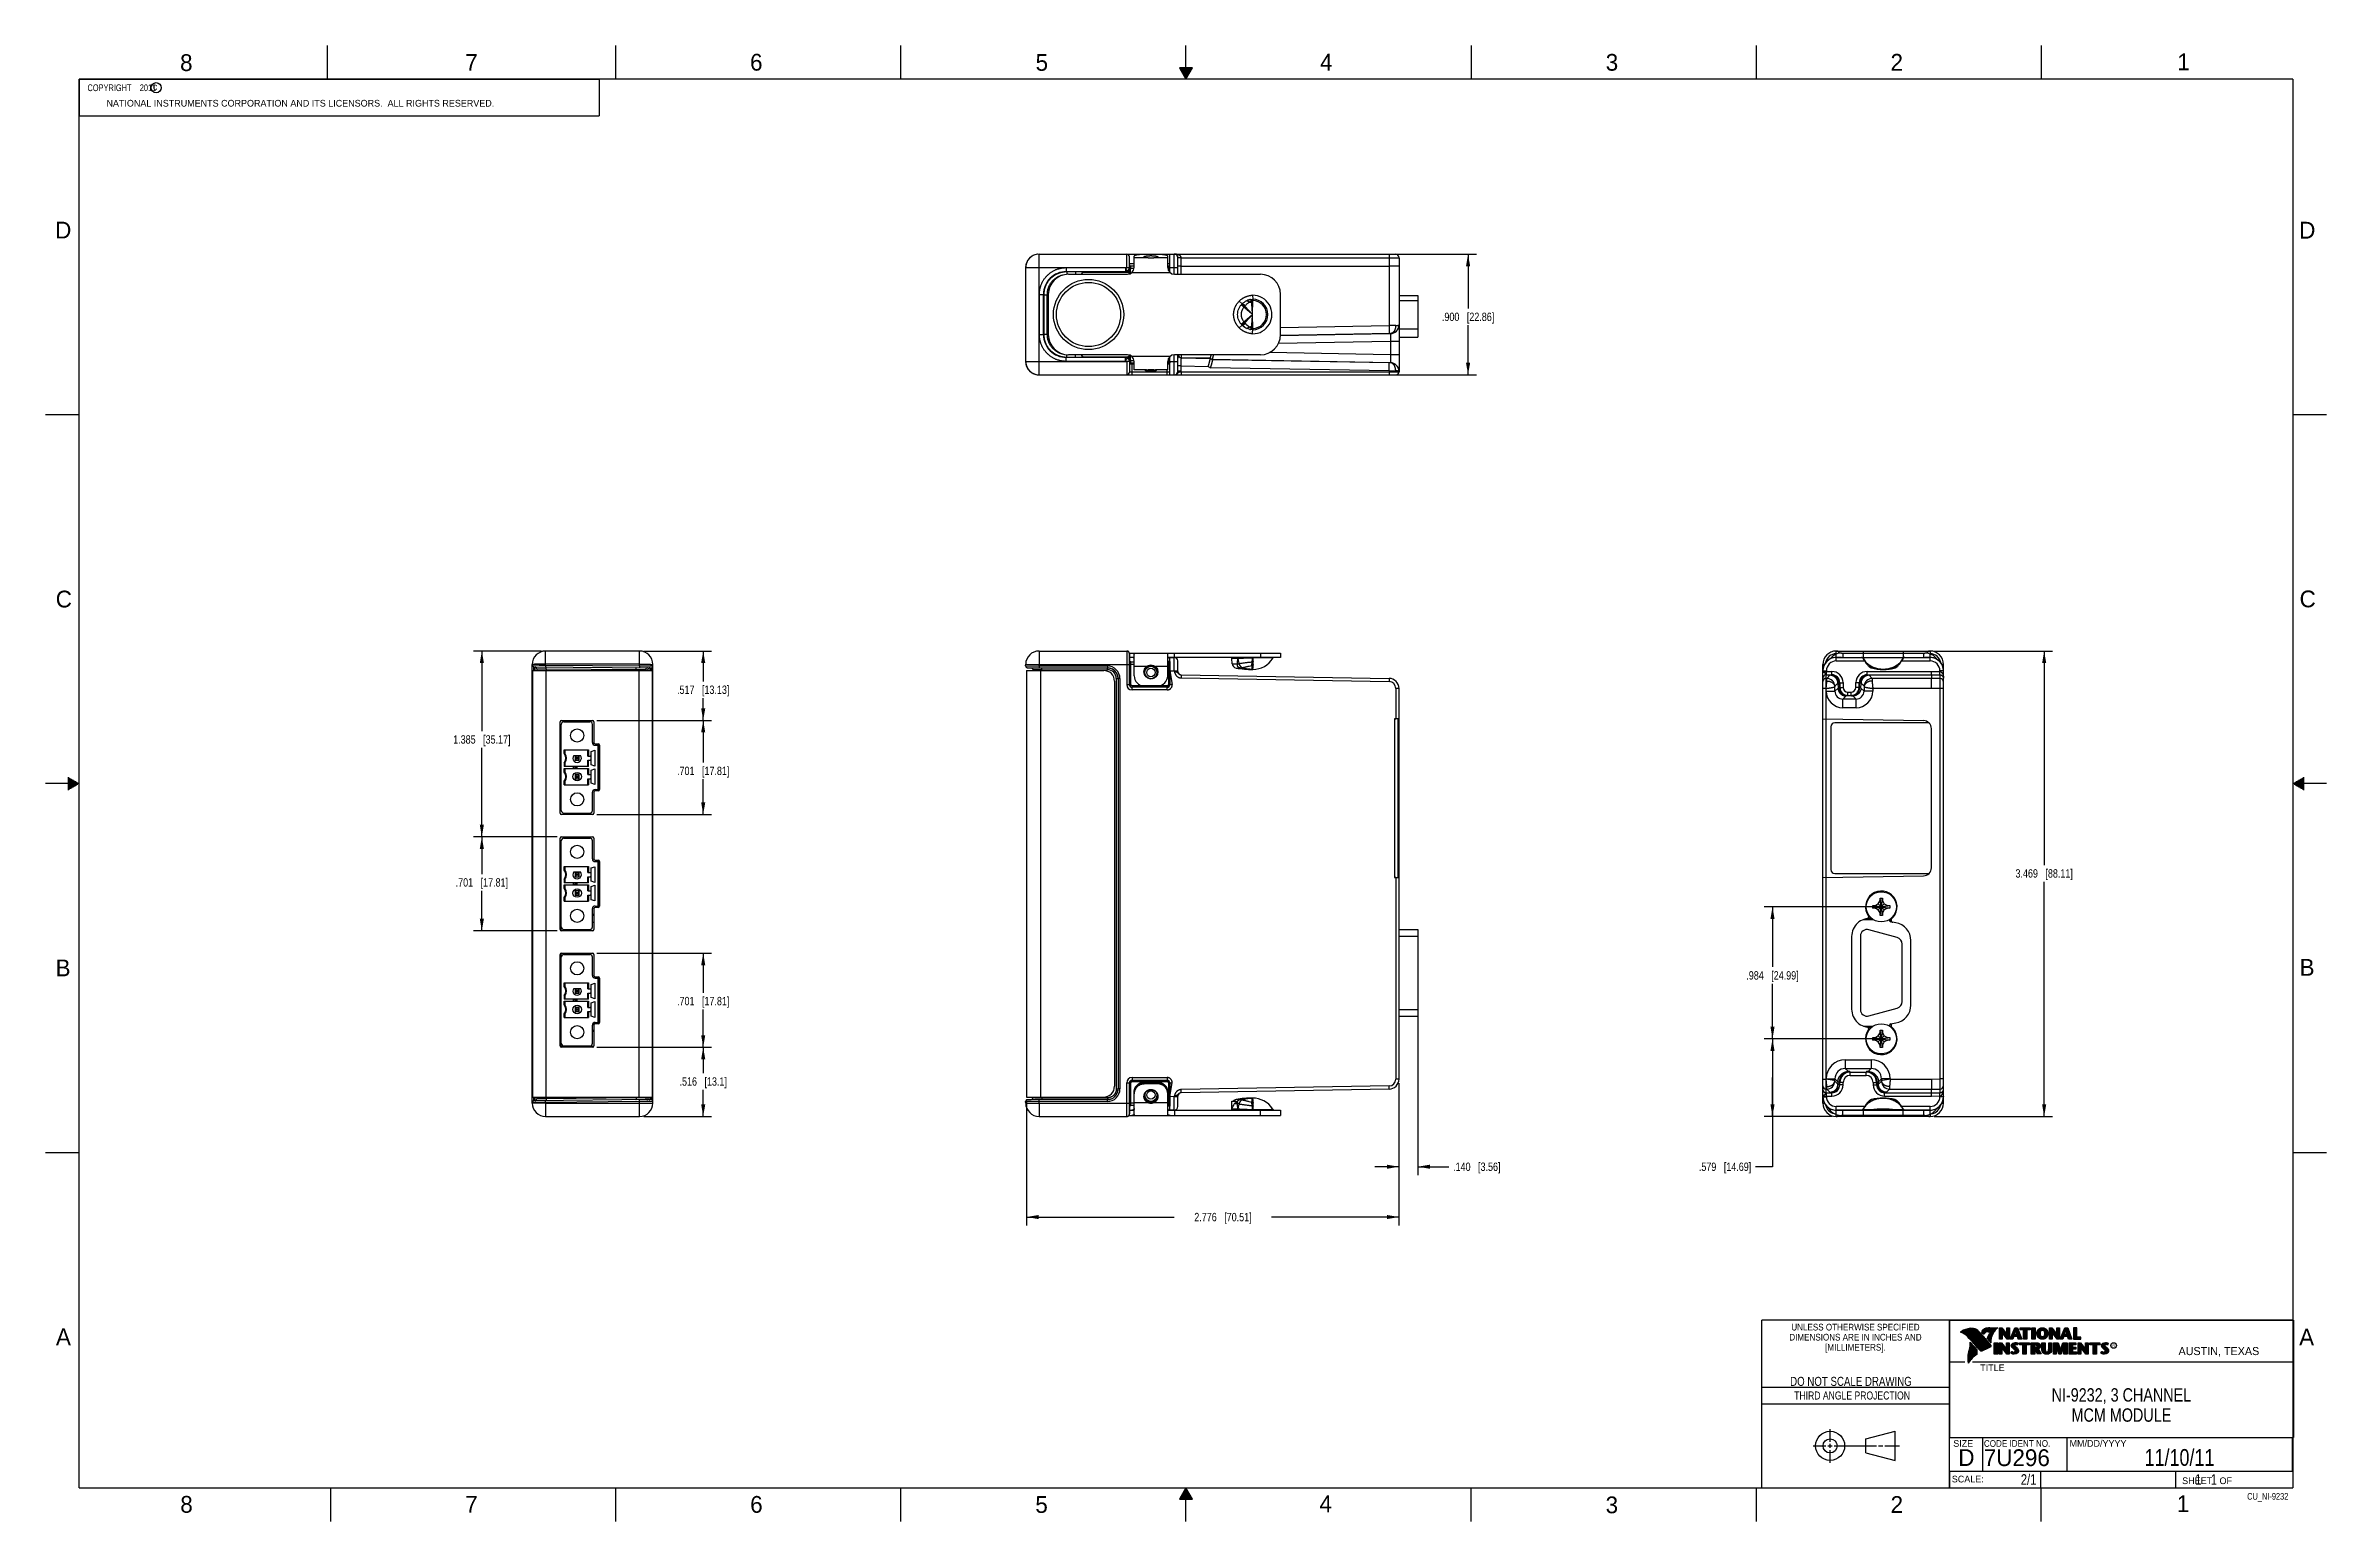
# Model space of a CAD drawing. Header units: inches. Extents: x 0 to 34, y 0 to 22.
import ezdxf

# ---------------------------------------------------------------- set-up
doc = ezdxf.new("R2010")
doc.units = ezdxf.units.IN
doc.header["$LTSCALE"] = 1.87
doc.header["$MEASUREMENT"] = 0
doc.layers.get('0').update_dxf_attribs({"linetype": 'CONTINUOUS'})
for name, color, linetype in [('DETAIL', 7, 'CONTINUOUS'), ('DIMENSIONS', 7, 'CONTINUOUS'), ('NOTE', 7, 'CONTINUOUS')]:
    doc.layers.add(name, color=color, linetype=linetype)
doc.styles.get("Standard").update_dxf_attribs({"font": 'txt', "width": 0.8})
doc.styles.add('TEXTSTYLE_2', font='txt')
doc.styles.add('TEXTSTYLE_3', font='txt', dxfattribs={"width": 0.9})
doc.dimstyles.new('DIMSTYLE_1', dxfattribs={"dimtxt": 0.125, "dimasz": 0.18, "dimexe": 0.18, "dimexo": 0.0625, "dimgap": 0.09, "dimtad": 0, "dimtih": 1, "dimtoh": 1, "dimdec": 3, "dimlfac": 0.5, "dimzin": 4, "dimdsep": 46, "dimtxsty": 'STANDARD', "dimblk": '_FILLED', "dimblk1": '_FILLED', "dimblk2": '_FILLED', "dimcen": 0.09, "dimadec": 0, "dimazin": 0, "dimtp": 0.01, "dimtm": 0.01, "dimtfac": 1, "dimtdec": 3, "dimtofl": 0, "dimtmove": 0, "dimatfit": 3, "dimldrblk": '_FILLED', "dimfxl": 1, "dimtolj": 1, "dimtzin": 4, "dimarcsym": 0})

msp = doc.modelspace()

# ---------------------------------------------------------------- texts
at = {"color": 2, "linetype": 'CONTINUOUS', "line_spacing_factor": 0.9}
for s, insert, char_height, width, attachment_point, style in [('8', (2.0046, 21.8713), 0.25, 0.25, 1, 'TEXTSTYLE_2'), ('7', (6.2556, 21.8743), 0.25, 0.25, 1, 'TEXTSTYLE_2'), ('6', (10.5012, 21.8772), 0.25, 0.25, 1, 'TEXTSTYLE_2'), ('5', (14.7577, 21.8747), 0.25, 0.25, 1, 'TEXTSTYLE_2'), ('4', (18.9977, 21.8777), 0.25, 0.25, 1, 'TEXTSTYLE_2'), ('3', (23.257, 21.8759), 0.25, 0.25, 1, 'TEXTSTYLE_2'), ('2', (27.5025, 21.8762), 0.25, 0.25, 1, 'TEXTSTYLE_2'), ('1', (31.7781, 21.8826), 0.25, 0.25, 1, 'TEXTSTYLE_2'), ('NATIONAL INSTRUMENTS CORPORATION AND ITS LICENSORS.  ALL RIGHTS RESERVED.', (0.9071, 21.1911), 0.1, 7.3, 1, 'TEXTSTYLE_2'), ('c', (1.599, 21.4388), 0.1, 0.1, 1, 'TEXTSTYLE_2'), ('D', (0.1424, 19.375), 0.25, 0.25, 1, 'TEXTSTYLE_2'), ('D', (33.5947, 19.3736), 0.25, 0.25, 1, 'TEXTSTYLE_2'), ('C', (0.1508, 13.8746), 0.25, 0.25, 1, 'TEXTSTYLE_2'), ('C', (33.6004, 13.8767), 0.25, 0.25, 1, 'TEXTSTYLE_2'), ('B', (0.1484, 8.3757), 0.25, 0.25, 1, 'TEXTSTYLE_2'), ('B', (33.6006, 8.3845), 0.25, 0.25, 1, 'TEXTSTYLE_2'), ('A', (0.1541, 2.8761), 0.25, 0.25, 1, 'TEXTSTYLE_2'), ('DIMENSIONS ARE IN INCHES AND', (26.9799, 2.7959), 0.1, 2.52, 2, 'TEXTSTYLE_3'), ('UNLESS OTHERWISE SPECIFIED', (26.9799, 2.9459), 0.1, 2.34, 2, 'TEXTSTYLE_3'), ('A', (33.5939, 2.8728), 0.25, 0.25, 1, 'TEXTSTYLE_2'), ('[MILLIMETERS].', (26.9799, 2.6459), 0.1, 1.26, 2, 'TEXTSTYLE_3'), ('R', (30.8076, 2.6413), 0.042, 0.041979, 1, 'TEXTSTYLE_2'), ('AUSTIN, TEXAS', (31.7957, 2.599), 0.12, 1.56, 1, 'TEXTSTYLE_2'), ('TITLE', (28.8397, 2.3397), 0.1, 0.5, 1, 'TEXTSTYLE_2'), ('SIZE', (28.4379, 1.2118), 0.1, 0.4, 1, 'TEXTSTYLE_2'), ('CODE IDENT NO.', (28.8949, 1.2115), 0.1, 1.26, 1, 'TEXTSTYLE_3'), ('MM/DD/YYYY', (30.1721, 1.2121), 0.1, 1, 1, 'TEXTSTYLE_2'), ('SCALE:', (28.4164, 0.6806), 0.1, 0.6, 1, 'TEXTSTYLE_2'), ('8', (2.0074, 0.3791), 0.25, 0.25, 1, 'TEXTSTYLE_2'), ('7', (6.2553, 0.3787), 0.25, 0.25, 1, 'TEXTSTYLE_2'), ('6', (10.5033, 0.3784), 0.25, 0.25, 1, 'TEXTSTYLE_2'), ('5', (14.754, 0.3762), 0.25, 0.25, 1, 'TEXTSTYLE_2'), ('4', (18.9884, 0.3869), 0.25, 0.25, 1, 'TEXTSTYLE_2'), ('3', (23.2555, 0.371), 0.25, 0.25, 1, 'TEXTSTYLE_2'), ('2', (27.5035, 0.3763), 0.25, 0.25, 1, 'TEXTSTYLE_2'), ('1', (31.7706, 0.389), 0.25, 0.25, 1, 'TEXTSTYLE_2'), ('SHEET   OF', (31.8499, 0.6557), 0.1, 1, 1, 'TEXTSTYLE_2')]:
    msp.add_mtext(s, dxfattribs=dict(at, insert=insert, char_height=char_height, width=width, attachment_point=attachment_point, style=style))
at = {"color": 7, "linetype": 'CONTINUOUS', "insert": (26.9127, 2.1549), "char_height": 0.135, "width": 2.16, "attachment_point": 2, "line_spacing_factor": 0.9}
msp.add_mtext('DO NOT SCALE DRAWING', dxfattribs=at)
at = {"color": 2, "linetype": 'CONTINUOUS', "insert": (26.9296, 1.9368), "char_height": 0.12, "width": 2.112, "attachment_point": 2, "line_spacing_factor": 0.9}
msp.add_mtext('THIRD ANGLE PROJECTION', dxfattribs=at)
at = {"color": 7, "linetype": 'CONTINUOUS', "char_height": 0.25, "attachment_point": 1, "line_spacing_factor": 0.9, "style": 'TEXTSTYLE_2'}
for s, insert, width in [('D  ', (28.5128, 1.0764), 0.75), ('7U296', (28.8928, 1.0745), 1.25)]:
    msp.add_mtext(s, dxfattribs=dict(at, insert=insert, width=width))
at = {"layer": 'DETAIL', "color": 7, "linetype": 'CONTINUOUS', "char_height": 0.15625, "line_spacing_factor": 0.9}
for s, insert, width, attachment_point in [('2/1', (29.677, 0.7032), 0.375, 3), ('     1   1', (31.8125, 0.7031), 1.25, 1)]:
    msp.add_mtext(s, dxfattribs=dict(at, insert=insert, width=width, attachment_point=attachment_point))
at = {"layer": 'DETAIL', "color": 2, "linetype": 'CONTINUOUS', "insert": (33.4328, 0.4236), "char_height": 0.1, "width": 0.8, "attachment_point": 3, "line_spacing_factor": 0.9}
msp.add_mtext('CU_NI-9232', dxfattribs=at)
at = {"layer": 'NOTE', "color": 2, "linetype": 'CONTINUOUS', "insert": (0.5625, 21.4219), "char_height": 0.1, "width": 1.52, "attachment_point": 1, "line_spacing_factor": 0.9}
msp.add_mtext('  COPYRIGHT    2011', dxfattribs=at)
at = {"layer": 'NOTE', "color": 7, "linetype": 'CONTINUOUS', "attachment_point": 2, "line_spacing_factor": 0.9}
for s, insert, char_height, width in [('NI-9232, 3 CHANNEL\\PMCM MODULE', (30.9443, 1.9853), 0.2, 2.88), ('11/10/11', (31.81, 1.078), 0.25, 1.6)]:
    msp.add_mtext(s, dxfattribs=dict(at, insert=insert, char_height=char_height, width=width))

# ---------------------------------------------------------------- blocks, each defined once
blk = doc.blocks.new('_FILLED')
at = {"color": 0, "linetype": 'BYBLOCK'}
blk.add_solid([(0, 0), (-1, 0.17), (-1, -0.17)], dxfattribs=at)
blk = doc.blocks.new('*D0')
at = {"layer": 'DIMENSIONS', "color": 2, "linetype": 'CONTINUOUS'}
for p, q in [((20.09, 18.892), (21.33, 18.892)), ((21.205, 18.892), (21.205, 18.082)), ((21.205, 17.092), (21.205, 17.832)), ((20.09, 17.092), (21.33, 17.092))]:
    blk.add_line(p, q, dxfattribs=at)
at = {"layer": 'DIMENSIONS', "color": 2, "linetype": 'CONTINUOUS', "xscale": 0.18, "yscale": 0.18, "zscale": 0.18}
for p, rotation in [((21.205, 18.892), 90), ((21.205, 17.092), 270)]:
    blk.add_blockref('_FILLED', p, dxfattribs=dict(at, rotation=rotation))
at = {"layer": 'DIMENSIONS', "color": 2, "linetype": 'CONTINUOUS', "insert": (21.205, 18.019), "char_height": 0.125, "width": 1.225, "attachment_point": 2, "line_spacing_factor": 0.9}
blk.add_mtext('.900{\\Ftxt.shx;\\W1.000000;\\H0.125000; }[22.86]', dxfattribs=at)
blk = doc.blocks.new('*D1')
at = {"layer": 'DIMENSIONS', "color": 2, "linetype": 'CONTINUOUS'}
for p, q in [((28.154, 12.975), (29.918, 12.975)), ((29.793, 12.975), (29.793, 9.785)), ((29.793, 6.037), (29.793, 9.535)), ((28.154, 6.037), (29.918, 6.037))]:
    blk.add_line(p, q, dxfattribs=at)
at = {"layer": 'DIMENSIONS', "color": 2, "linetype": 'CONTINUOUS', "xscale": 0.18, "yscale": 0.18, "zscale": 0.18}
for p, rotation in [((29.793, 12.975), 90), ((29.793, 6.037), 270)]:
    blk.add_blockref('_FILLED', p, dxfattribs=dict(at, rotation=rotation))
at = {"layer": 'DIMENSIONS', "color": 2, "linetype": 'CONTINUOUS', "insert": (29.793, 9.722), "char_height": 0.125, "width": 1.325, "attachment_point": 2, "line_spacing_factor": 0.9}
blk.add_mtext('3.469{\\Ftxt.shx;\\W1.000000;\\H0.125000; }[88.11]', dxfattribs=at)
blk = doc.blocks.new('*D2')
at = {"layer": 'DIMENSIONS', "color": 2, "linetype": 'CONTINUOUS'}
for p, q in [((27.302, 7.194), (25.618, 7.194)), ((25.743, 7.194), (25.743, 6.615)), ((25.743, 6.037), (25.743, 6.615)), ((25.743, 6.615), (25.743, 5.287)), ((26.631, 6.037), (25.618, 6.037)), ((25.743, 5.287), (25.488, 5.287))]:
    blk.add_line(p, q, dxfattribs=at)
at = {"layer": 'DIMENSIONS', "color": 2, "linetype": 'CONTINUOUS', "xscale": 0.18, "yscale": 0.18, "zscale": 0.18}
for p, rotation in [((25.743, 7.194), 90), ((25.743, 6.037), 270)]:
    blk.add_blockref('_FILLED', p, dxfattribs=dict(at, rotation=rotation))
at = {"layer": 'DIMENSIONS', "color": 2, "linetype": 'CONTINUOUS', "insert": (25.426, 5.349), "char_height": 0.125, "width": 1.225, "attachment_point": 3, "line_spacing_factor": 0.9}
blk.add_mtext('.579{\\Ftxt.shx;\\W1.000000;\\H0.125000; }[14.69]', dxfattribs=at)
blk = doc.blocks.new('*D3')
at = {"layer": 'DIMENSIONS', "color": 2, "linetype": 'CONTINUOUS'}
for p, q in [((27.302, 9.162), (25.618, 9.162)), ((25.743, 9.162), (25.743, 8.265)), ((25.743, 7.194), (25.743, 8.015)), ((27.302, 7.194), (25.618, 7.194))]:
    blk.add_line(p, q, dxfattribs=at)
at = {"layer": 'DIMENSIONS', "color": 2, "linetype": 'CONTINUOUS', "xscale": 0.18, "yscale": 0.18, "zscale": 0.18}
for p, rotation in [((25.743, 9.162), 90), ((25.743, 7.194), 270)]:
    blk.add_blockref('_FILLED', p, dxfattribs=dict(at, rotation=rotation))
at = {"layer": 'DIMENSIONS', "color": 2, "linetype": 'CONTINUOUS', "insert": (25.743, 8.202), "char_height": 0.125, "width": 1.225, "attachment_point": 2, "line_spacing_factor": 0.9}
blk.add_mtext('.984{\\Ftxt.shx;\\W1.000000;\\H0.125000; }[24.99]', dxfattribs=at)
blk = doc.blocks.new('*D4')
at = {"layer": 'DIMENSIONS', "color": 2, "linetype": 'CONTINUOUS'}
for p, q in [((20.455, 7.568), (20.455, 5.162)), ((20.175, 6.531), (20.175, 5.162)), ((20.175, 5.287), (19.815, 5.287)), ((20.455, 5.287), (20.92, 5.287))]:
    blk.add_line(p, q, dxfattribs=at)
at = {"layer": 'DIMENSIONS', "color": 2, "linetype": 'CONTINUOUS', "xscale": 0.18, "yscale": 0.18, "zscale": 0.18}
blk.add_blockref('_FILLED', (20.175, 5.287), dxfattribs=at)
at = {"layer": 'DIMENSIONS', "color": 2, "linetype": 'CONTINUOUS', "xscale": 0.18, "yscale": 0.18, "zscale": 0.18, "rotation": 180}
blk.add_blockref('_FILLED', (20.455, 5.287), dxfattribs=at)
at = {"layer": 'DIMENSIONS', "color": 2, "linetype": 'CONTINUOUS', "insert": (20.982, 5.349), "char_height": 0.125, "width": 1.125, "attachment_point": 1, "line_spacing_factor": 0.9}
blk.add_mtext('.140{\\Ftxt.shx;\\W1.000000;\\H0.125000; }[3.56]', dxfattribs=at)
blk = doc.blocks.new('*D5')
at = {"layer": 'DIMENSIONS', "color": 2, "linetype": 'CONTINUOUS'}
for p, q in [((20.175, 6.531), (20.175, 4.412)), ((14.623, 6.264), (14.623, 4.412)), ((14.623, 4.537), (16.826, 4.537)), ((20.175, 4.537), (18.276, 4.537))]:
    blk.add_line(p, q, dxfattribs=at)
at = {"layer": 'DIMENSIONS', "color": 2, "linetype": 'CONTINUOUS', "xscale": 0.18, "yscale": 0.18, "zscale": 0.18, "rotation": 180}
blk.add_blockref('_FILLED', (14.623, 4.537), dxfattribs=at)
at = {"layer": 'DIMENSIONS', "color": 2, "linetype": 'CONTINUOUS', "xscale": 0.18, "yscale": 0.18, "zscale": 0.18}
blk.add_blockref('_FILLED', (20.175, 4.537), dxfattribs=at)
at = {"layer": 'DIMENSIONS', "color": 2, "linetype": 'CONTINUOUS', "insert": (17.551, 4.599), "char_height": 0.125, "width": 1.325, "attachment_point": 2, "line_spacing_factor": 0.9}
blk.add_mtext('2.776{\\Ftxt.shx;\\W1.000000;\\H0.125000; }[70.51]', dxfattribs=at)
blk = doc.blocks.new('*D6')
at = {"layer": 'DIMENSIONS', "color": 2, "linetype": 'CONTINUOUS'}
for p, q in [((8.916, 12.975), (9.928, 12.975)), ((9.803, 12.975), (9.803, 12.522)), ((9.803, 11.941), (9.803, 12.272)), ((8.215, 11.941), (9.928, 11.941))]:
    blk.add_line(p, q, dxfattribs=at)
at = {"layer": 'DIMENSIONS', "color": 2, "linetype": 'CONTINUOUS', "xscale": 0.18, "yscale": 0.18, "zscale": 0.18}
for p, rotation in [((9.803, 12.975), 90), ((9.803, 11.941), 270)]:
    blk.add_blockref('_FILLED', p, dxfattribs=dict(at, rotation=rotation))
at = {"layer": 'DIMENSIONS', "color": 2, "linetype": 'CONTINUOUS', "insert": (9.803, 12.46), "char_height": 0.125, "width": 1.225, "attachment_point": 2, "line_spacing_factor": 0.9}
blk.add_mtext('.517{\\Ftxt.shx;\\W1.000000;\\H0.125000; }[13.13]', dxfattribs=at)
blk = doc.blocks.new('*D7')
at = {"layer": 'DIMENSIONS', "color": 2, "linetype": 'CONTINUOUS'}
for p, q in [((8.215, 11.941), (9.928, 11.941)), ((9.803, 11.941), (9.803, 11.313)), ((9.803, 10.539), (9.803, 11.063)), ((8.215, 10.539), (9.928, 10.539))]:
    blk.add_line(p, q, dxfattribs=at)
at = {"layer": 'DIMENSIONS', "color": 2, "linetype": 'CONTINUOUS', "xscale": 0.18, "yscale": 0.18, "zscale": 0.18}
for p, rotation in [((9.803, 11.941), 90), ((9.803, 10.539), 270)]:
    blk.add_blockref('_FILLED', p, dxfattribs=dict(at, rotation=rotation))
at = {"layer": 'DIMENSIONS', "color": 2, "linetype": 'CONTINUOUS', "insert": (9.803, 11.251), "char_height": 0.125, "width": 1.225, "attachment_point": 2, "line_spacing_factor": 0.9}
blk.add_mtext('.701{\\Ftxt.shx;\\W1.000000;\\H0.125000; }[17.81]', dxfattribs=at)
blk = doc.blocks.new('*D8')
at = {"layer": 'DIMENSIONS', "color": 2, "linetype": 'CONTINUOUS'}
for p, q in [((8.215, 7.068), (9.928, 7.068)), ((9.803, 7.068), (9.803, 6.682)), ((9.803, 6.037), (9.803, 6.432)), ((8.916, 6.037), (9.928, 6.037))]:
    blk.add_line(p, q, dxfattribs=at)
at = {"layer": 'DIMENSIONS', "color": 2, "linetype": 'CONTINUOUS', "xscale": 0.18, "yscale": 0.18, "zscale": 0.18}
for p, rotation in [((9.803, 7.068), 90), ((9.803, 6.037), 270)]:
    blk.add_blockref('_FILLED', p, dxfattribs=dict(at, rotation=rotation))
at = {"layer": 'DIMENSIONS', "color": 2, "linetype": 'CONTINUOUS', "insert": (9.803, 6.62), "char_height": 0.125, "width": 1.125, "attachment_point": 2, "line_spacing_factor": 0.9}
blk.add_mtext('.516{\\Ftxt.shx;\\W1.000000;\\H0.125000; }[13.1]', dxfattribs=at)
blk = doc.blocks.new('*D9')
at = {"layer": 'DIMENSIONS', "color": 2, "linetype": 'CONTINUOUS'}
for p, q in [((8.215, 8.47), (9.928, 8.47)), ((9.803, 8.47), (9.803, 7.881)), ((9.803, 7.068), (9.803, 7.631)), ((8.215, 7.068), (9.928, 7.068))]:
    blk.add_line(p, q, dxfattribs=at)
at = {"layer": 'DIMENSIONS', "color": 2, "linetype": 'CONTINUOUS', "xscale": 0.18, "yscale": 0.18, "zscale": 0.18}
for p, rotation in [((9.803, 8.47), 90), ((9.803, 7.068), 270)]:
    blk.add_blockref('_FILLED', p, dxfattribs=dict(at, rotation=rotation))
at = {"layer": 'DIMENSIONS', "color": 2, "linetype": 'CONTINUOUS', "insert": (9.803, 7.819), "char_height": 0.125, "width": 1.225, "attachment_point": 2, "line_spacing_factor": 0.9}
blk.add_mtext('.701{\\Ftxt.shx;\\W1.000000;\\H0.125000; }[17.81]', dxfattribs=at)
blk = doc.blocks.new('*D10')
at = {"layer": 'DIMENSIONS', "color": 2, "linetype": 'CONTINUOUS'}
for p, q in [((7.391, 12.975), (6.378, 12.975)), ((6.503, 12.975), (6.503, 11.782)), ((6.503, 10.205), (6.503, 11.532)), ((7.626, 10.205), (6.378, 10.205))]:
    blk.add_line(p, q, dxfattribs=at)
at = {"layer": 'DIMENSIONS', "color": 2, "linetype": 'CONTINUOUS', "xscale": 0.18, "yscale": 0.18, "zscale": 0.18}
for p, rotation in [((6.503, 12.975), 90), ((6.503, 10.205), 270)]:
    blk.add_blockref('_FILLED', p, dxfattribs=dict(at, rotation=rotation))
at = {"layer": 'DIMENSIONS', "color": 2, "linetype": 'CONTINUOUS', "insert": (6.503, 11.719), "char_height": 0.125, "width": 1.325, "attachment_point": 2, "line_spacing_factor": 0.9}
blk.add_mtext('1.385{\\Ftxt.shx;\\W1.000000;\\H0.125000; }[35.17]', dxfattribs=at)
blk = doc.blocks.new('*D11')
at = {"layer": 'DIMENSIONS', "color": 2, "linetype": 'CONTINUOUS'}
for p, q in [((7.626, 10.205), (6.378, 10.205)), ((6.503, 10.205), (6.503, 9.65)), ((6.503, 8.803), (6.503, 9.4)), ((7.626, 8.803), (6.378, 8.803))]:
    blk.add_line(p, q, dxfattribs=at)
at = {"layer": 'DIMENSIONS', "color": 2, "linetype": 'CONTINUOUS', "xscale": 0.18, "yscale": 0.18, "zscale": 0.18}
for p, rotation in [((6.503, 10.205), 90), ((6.503, 8.803), 270)]:
    blk.add_blockref('_FILLED', p, dxfattribs=dict(at, rotation=rotation))
at = {"layer": 'DIMENSIONS', "color": 2, "linetype": 'CONTINUOUS', "insert": (6.503, 9.588), "char_height": 0.125, "width": 1.225, "attachment_point": 2, "line_spacing_factor": 0.9}
blk.add_mtext('.701{\\Ftxt.shx;\\W1.000000;\\H0.125000; }[17.81]', dxfattribs=at)

# ---------------------------------------------------------------- dimensions: what is measured, and where the dimension line sits
at = {"layer": 'DIMENSIONS', "color": 2, "linetype": 'CONTINUOUS'}
for base, p1, p2, angle, picture, middle in [((21.2054, 17.0915), (20.0896, 18.8915), (20.0897, 17.0915), 270, '*D0', (21.0804, 17.9569)), ((6.50326, 10.20548), (7.39076, 12.9745), (7.62576, 10.20548), 270, '*D10', (6.35326, 11.65689)), ((9.8033, 11.9409), (8.9158, 12.9745), (8.2148, 11.9409), 270, '*D6', (9.6783, 12.3972)), ((29.7928, 6.0365), (28.1545, 12.9745), (28.1545, 6.0365), 270, '*D1', (29.6428, 9.66)), ((9.8033, 10.5389), (8.2148, 11.9409), (8.2148, 10.5389), 270, '*D7', (9.6783, 11.1882)), ((6.5033, 8.8035), (7.6258, 10.2055), (7.6258, 8.8035), 270, '*D11', (6.3783, 9.5253)), ((25.7428, 9.1615), (27.3023, 7.1935), (27.3023, 9.1615), 90, '*D3', (25.6178, 8.1398)), ((9.8033, 8.47), (8.2148, 7.068), (8.2148, 8.47), 90, '*D9', (9.6783, 7.7561)), ((20.1754, 5.2865), (20.4554, 7.5683), (20.1754, 6.5314), 180, '*D4', (21.5446, 5.2865)), ((25.7427769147, 7.193501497), (26.6310555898, 6.036501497), (27.3022769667, 7.193501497), 90, '*D2', (24.5631684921, 5.286501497)), ((9.8033, 7.068), (8.9158, 6.0365), (8.2148, 7.068), 90, '*D8', (9.6783, 6.5574)), ((14.6234, 4.5365), (20.1754, 6.5314), (14.6234, 6.264), 180, '*D5', (17.4005, 4.5365))]:
    dim = msp.add_linear_dim(base=base, p1=p1, p2=p2, angle=angle, dimstyle='DIMSTYLE_1', dxfattribs=at)
    dim.commit()
    dim.dimension.update_dxf_attribs({"geometry": picture, "text_midpoint": middle, "dimtype": 160})

# ---------------------------------------------------------------- linework, layer by layer
at = {"color": 2, "linetype": 'CONTINUOUS'}
for p, q in [((4.2, 21.5), (4.2, 22)), ((8.5, 21.5), (8.5, 22)), ((12.75, 21.5), (12.75, 22)), ((17, 21.5), (17, 22)), ((21.25, 22), (21.25, 21.5)), ((25.5, 22), (25.5, 21.5)), ((29.75, 22), (29.75, 21.5)), ((0.5, 21.5), (8.25, 21.5)), ((0.5, 21.5), (0.5, 20.9531)), ((8.25, 21.5), (8.25, 20.9531)), ((16.902, 21.6697), (17, 21.5)), ((17.098, 21.6697), (16.902, 21.6697)), ((16.9076, 21.66), (17.0924, 21.66)), ((16.9134, 21.65), (17.0866, 21.65)), ((16.9192, 21.64), (17.0808, 21.64)), ((16.925, 21.63), (17.0751, 21.63)), ((16.9307, 21.62), (17.0693, 21.62)), ((16.9365, 21.61), (17.0635, 21.61)), ((16.9423, 21.6), (17.0578, 21.6)), ((16.9481, 21.59), (17.052, 21.59)), ((16.9538, 21.58), (17.0462, 21.58)), ((16.9596, 21.57), (17.0404, 21.57)), ((16.9654, 21.56), (17.0347, 21.56)), ((16.9712, 21.55), (17.0289, 21.55)), ((16.9769, 21.54), (17.0231, 21.54)), ((16.9827, 21.53), (17.0173, 21.53)), ((16.9885, 21.52), (17.0116, 21.52)), ((16.9942, 21.51), (17.0058, 21.51)), ((17, 21.5), (17.098, 21.6697)), ((0.5, 20.9531), (8.25, 20.9531)), ((0, 16.5), (0.5, 16.5)), ((33.5, 16.5), (34, 16.5)), ((0.5, 11), (0, 11)), ((0.3303, 11.09), (0.3441, 11.09)), ((0.3303, 11.08), (0.3614, 11.08)), ((0.3303, 11.07), (0.3788, 11.07)), ((0.3303, 11.06), (0.3961, 11.06)), ((0.3303, 11.05), (0.4134, 11.05)), ((0.3303, 11.04), (0.4307, 11.04)), ((0.3303, 11.03), (0.448, 11.03)), ((0.3303, 11.02), (0.4654, 11.02)), ((0.3303, 11.01), (0.4827, 11.01)), ((0.3303, 10.99), (0.4827, 10.99)), ((0.3303, 10.98), (0.4654, 10.98)), ((0.3303, 10.97), (0.448, 10.97)), ((0.3303, 10.96), (0.4307, 10.96)), ((0.3303, 10.95), (0.4134, 10.95)), ((0.3303, 10.94), (0.3961, 10.94)), ((0.3303, 10.93), (0.3788, 10.93)), ((0.3303, 10.92), (0.3614, 10.92)), ((0.3303, 10.91), (0.3441, 10.91)), ((34, 11), (33.5, 11)), ((33.5173, 11.01), (33.6697, 11.01)), ((33.5173, 10.99), (33.6697, 10.99)), ((33.5347, 11.02), (33.6697, 11.02)), ((33.5347, 10.98), (33.6697, 10.98)), ((33.552, 11.03), (33.6697, 11.03)), ((33.552, 10.97), (33.6697, 10.97)), ((33.5693, 11.04), (33.6697, 11.04)), ((33.5693, 10.96), (33.6697, 10.96)), ((33.5866, 11.05), (33.6697, 11.05)), ((33.5866, 10.95), (33.6697, 10.95)), ((33.6039, 11.06), (33.6697, 11.06)), ((33.6039, 10.94), (33.6697, 10.94)), ((33.6213, 11.07), (33.6697, 11.07)), ((33.6213, 10.93), (33.6697, 10.93)), ((33.6386, 11.08), (33.6697, 11.08)), ((33.6386, 10.92), (33.6697, 10.92)), ((33.6559, 11.09), (33.6697, 11.09)), ((33.6559, 10.91), (33.6697, 10.91)), ((0, 5.5), (0.5, 5.5)), ((33.5, 5.5), (34, 5.5)), ((28.3793, 3.0003), (33.5093, 3.0003)), ((28.3793, 3.0003), (28.3793, 1.2503)), ((28.556, 2.8217), (28.556, 2.8246)), ((28.5629, 2.8193), (28.5629, 2.8291)), ((28.5698, 2.8166), (28.5698, 2.8333)), ((28.5766, 2.8137), (28.5766, 2.8374)), ((28.5835, 2.8105), (28.5835, 2.8412)), ((28.5904, 2.8071), (28.5904, 2.8449)), ((28.5972, 2.8034), (28.5972, 2.8479)), ((28.6041, 2.7994), (28.6041, 2.8508)), ((28.6109, 2.7952), (28.6109, 2.8535)), ((28.6178, 2.7906), (28.6178, 2.856)), ((28.6247, 2.7856), (28.6247, 2.8584)), ((28.6315, 2.7803), (28.6315, 2.8606)), ((28.6384, 2.7747), (28.6384, 2.8626)), ((28.6453, 2.7685), (28.6453, 2.8645)), ((28.6521, 2.762), (28.6521, 2.8662)), ((28.659, 2.7548), (28.659, 2.8679)), ((28.6659, 2.7474), (28.6659, 2.8695)), ((28.6727, 2.7398), (28.6727, 2.8708)), ((28.6796, 2.7323), (28.6796, 2.8719)), ((28.6865, 2.7247), (28.6865, 2.8727)), ((28.6933, 2.717), (28.6933, 2.8732)), ((28.7002, 2.7092), (28.7002, 2.8734)), ((28.707, 2.7014), (28.707, 2.8733)), ((28.7139, 2.6936), (28.7139, 2.873)), ((28.7208, 2.6856), (28.7208, 2.8724)), ((28.7276, 2.6776), (28.7276, 2.8716)), ((28.7345, 2.6696), (28.7345, 2.8704)), ((28.7414, 2.6615), (28.7414, 2.869)), ((28.7482, 2.6533), (28.7482, 2.8677)), ((28.7551, 2.6452), (28.7551, 2.8659)), ((28.762, 2.6372), (28.762, 2.8638)), ((28.7688, 2.6293), (28.7688, 2.8611)), ((28.7757, 2.6214), (28.7757, 2.858)), ((28.7826, 2.6137), (28.7826, 2.8543)), ((28.7894, 2.606), (28.7894, 2.8501)), ((28.7963, 2.5985), (28.7963, 2.8451)), ((28.8031, 2.591), (28.8031, 2.8394)), ((28.81, 2.5836), (28.81, 2.8328)), ((28.8169, 2.5762), (28.8169, 2.8253)), ((28.8237, 2.569), (28.8237, 2.8181)), ((28.8306, 2.5618), (28.8306, 2.8109)), ((28.8375, 2.5556), (28.8375, 2.8037)), ((28.8443, 2.5505), (28.8443, 2.7965)), ((28.8512, 2.5472), (28.8512, 2.7893)), ((28.8581, 2.5466), (28.8581, 2.782)), ((28.8865, 2.792), (28.8631, 2.8194)), ((28.8649, 2.5483), (28.8649, 2.7748)), ((28.8878, 2.7979), (28.8682, 2.8209)), ((28.8718, 2.8167), (28.8718, 2.8343)), ((28.8718, 2.5513), (28.8718, 2.7675)), ((28.8786, 2.8086), (28.8786, 2.8464)), ((28.8786, 2.5541), (28.8786, 2.7602)), ((28.8855, 2.8005), (28.8855, 2.854)), ((28.8855, 2.557), (28.8855, 2.7523)), ((28.8924, 2.8003), (28.8924, 2.8594)), ((28.8924, 2.5599), (28.8924, 2.744)), ((28.8992, 2.8044), (28.8992, 2.8634)), ((28.8992, 2.5628), (28.8992, 2.7357)), ((28.9061, 2.8094), (28.9061, 2.8668)), ((28.9061, 2.5659), (28.9061, 2.7274)), ((28.913, 2.8153), (28.913, 2.8696)), ((28.9198, 2.8223), (28.9198, 2.8719)), ((28.9267, 2.8275), (28.9267, 2.8737)), ((28.9336, 2.8311), (28.9336, 2.875)), ((28.9404, 2.8335), (28.9404, 2.8759)), ((28.962, 2.7048), (28.9438, 2.7257)), ((28.9473, 2.834), (28.9473, 2.8769)), ((28.9657, 2.7079), (28.9496, 2.7264)), ((28.9542, 2.8327), (28.9542, 2.8778)), ((28.9542, 2.7212), (28.9542, 2.7362)), ((28.961, 2.8306), (28.961, 2.8785)), ((28.961, 2.7133), (28.961, 2.7519)), ((28.9679, 2.8292), (28.9679, 2.8791)), ((28.9679, 2.7053), (28.9679, 2.7699)), ((28.9747, 2.8285), (28.9747, 2.8796)), ((28.9747, 2.697), (28.9747, 2.7823)), ((28.9816, 2.828), (28.9816, 2.88)), ((28.9816, 2.689), (28.9816, 2.7889)), ((28.9844, 2.885), (29.1009, 2.8868)), ((28.9845, 2.8802), (29.0882, 2.8817)), ((28.9885, 2.8278), (28.9885, 2.8802)), ((28.9885, 2.6813), (28.9885, 2.7921)), ((28.9953, 2.8276), (28.9953, 2.8803)), ((28.9953, 2.6998), (28.9953, 2.7939)), ((29.0022, 2.8263), (29.0022, 2.8804)), ((29.0022, 2.7448), (29.0022, 2.795)), ((29.0091, 2.822), (29.0091, 2.8805)), ((29.0091, 2.7642), (29.0091, 2.7954)), ((29.0159, 2.7805), (29.0159, 2.8806)), ((29.0228, 2.7947), (29.0228, 2.8807)), ((29.0297, 2.8073), (29.0297, 2.8808)), ((29.0365, 2.8188), (29.0365, 2.881)), ((29.0434, 2.8293), (29.0434, 2.8811)), ((29.0502, 2.8389), (29.0502, 2.8812)), ((29.0571, 2.8479), (29.0571, 2.8813)), ((29.064, 2.8562), (29.064, 2.8814)), ((29.0708, 2.8641), (29.0708, 2.8815)), ((29.0777, 2.8714), (29.0777, 2.8816)), ((29.1256, 2.8852), (29.1624, 2.8852)), ((29.1256, 2.7166), (29.1256, 2.8852)), ((29.1305, 2.8804), (29.16, 2.8804)), ((29.1305, 2.7215), (29.1305, 2.8804)), ((29.1604, 2.7215), (29.1305, 2.7215)), ((29.1395, 2.7215), (29.1395, 2.8804)), ((29.1462, 2.7215), (29.1462, 2.8804)), ((29.1529, 2.7215), (29.1529, 2.8804)), ((29.1604, 2.8299), (29.1596, 2.8804)), ((29.16, 2.8804), (29.2402, 2.7746)), ((29.2438, 2.7215), (29.1604, 2.8299)), ((29.1604, 2.8299), (29.1604, 2.7215)), ((29.1624, 2.8852), (29.2354, 2.7891)), ((29.2414, 2.7166), (29.1653, 2.8156)), ((29.1653, 2.8156), (29.1653, 2.7166)), ((29.1663, 2.8222), (29.1663, 2.872)), ((29.173, 2.8135), (29.173, 2.8632)), ((29.1798, 2.8048), (29.1798, 2.8543)), ((29.1865, 2.7961), (29.1865, 2.8455)), ((29.1932, 2.7873), (29.1932, 2.8367)), ((29.1999, 2.7786), (29.1999, 2.8278)), ((29.2066, 2.7699), (29.2066, 2.819)), ((29.2133, 2.7612), (29.2133, 2.8101)), ((29.22, 2.7525), (29.22, 2.8013)), ((29.2267, 2.7437), (29.2267, 2.7924)), ((29.2334, 2.735), (29.2334, 2.7836)), ((29.2354, 2.8852), (29.2754, 2.8852)), ((29.2354, 2.7891), (29.2354, 2.8852)), ((29.2402, 2.8804), (29.2705, 2.8804)), ((29.2402, 2.7746), (29.2402, 2.8804)), ((29.2402, 2.7263), (29.2402, 2.7746)), ((29.2705, 2.7215), (29.2438, 2.7215)), ((29.2469, 2.7215), (29.2469, 2.8804)), ((29.2536, 2.7215), (29.2536, 2.8804)), ((29.2603, 2.7215), (29.2603, 2.8804)), ((29.267, 2.7215), (29.267, 2.8804)), ((29.2705, 2.8804), (29.2705, 2.7215)), ((29.2754, 2.8852), (29.2754, 2.7166)), ((29.2853, 2.7167), (29.3541, 2.8851)), ((29.2926, 2.7216), (29.3574, 2.8802)), ((29.3219, 2.7216), (29.2926, 2.7216)), ((29.3006, 2.7216), (29.3006, 2.7411)), ((29.3073, 2.7216), (29.3073, 2.7575)), ((29.314, 2.7216), (29.314, 2.774)), ((29.3207, 2.7216), (29.3207, 2.7904)), ((29.3381, 2.7618), (29.3219, 2.7216)), ((29.3414, 2.7569), (29.3252, 2.7167)), ((29.3274, 2.7353), (29.3274, 2.8068)), ((29.3341, 2.752), (29.3341, 2.8232)), ((29.3968, 2.7618), (29.3381, 2.7618)), ((29.3408, 2.7618), (29.3408, 2.8396)), ((29.3933, 2.7569), (29.3414, 2.7569)), ((29.3434, 2.7787), (29.365, 2.8486)), ((29.3918, 2.7787), (29.3434, 2.7787)), ((29.3475, 2.7921), (29.3475, 2.8561)), ((29.3475, 2.7618), (29.3475, 2.7787)), ((29.35, 2.7836), (29.3686, 2.8438)), ((29.3854, 2.7836), (29.35, 2.7836)), ((29.3541, 2.8851), (29.3967, 2.8851)), ((29.3543, 2.8139), (29.3543, 2.8725)), ((29.3543, 2.7618), (29.3543, 2.7787)), ((29.3574, 2.8802), (29.3933, 2.8802)), ((29.361, 2.8356), (29.361, 2.8802)), ((29.361, 2.7618), (29.361, 2.7787)), ((29.365, 2.8486), (29.3728, 2.8486)), ((29.3677, 2.8486), (29.3677, 2.8802)), ((29.3677, 2.7618), (29.3677, 2.7787)), ((29.3686, 2.8438), (29.3691, 2.8438)), ((29.3691, 2.8438), (29.3854, 2.7836)), ((29.3728, 2.8486), (29.3918, 2.7787)), ((29.3744, 2.8428), (29.3744, 2.8802)), ((29.3744, 2.7618), (29.3744, 2.7787)), ((29.3811, 2.8181), (29.3811, 2.8802)), ((29.3811, 2.7618), (29.3811, 2.7787)), ((29.3878, 2.7935), (29.3878, 2.8802)), ((29.3878, 2.7618), (29.3878, 2.7787)), ((29.3933, 2.8802), (29.4535, 2.7216)), ((29.4068, 2.7167), (29.3933, 2.7569)), ((29.3945, 2.7618), (29.3945, 2.877)), ((29.3967, 2.8851), (29.4606, 2.7167)), ((29.4103, 2.7216), (29.3968, 2.7618)), ((29.4012, 2.7485), (29.4012, 2.8593)), ((29.4079, 2.7286), (29.4079, 2.8416)), ((29.4535, 2.7216), (29.4103, 2.7216)), ((29.4147, 2.7216), (29.4147, 2.8239)), ((29.4214, 2.7216), (29.4214, 2.8063)), ((29.4281, 2.7216), (29.4281, 2.7886)), ((29.4348, 2.7216), (29.4348, 2.7709)), ((29.4357, 2.8851), (29.584, 2.8851)), ((29.4357, 2.8537), (29.4357, 2.8851)), ((29.4843, 2.8537), (29.4357, 2.8537)), ((29.4406, 2.8802), (29.5791, 2.8802)), ((29.4406, 2.8586), (29.4406, 2.8802)), ((29.4892, 2.8586), (29.4406, 2.8586)), ((29.4415, 2.7216), (29.4415, 2.7532)), ((29.4482, 2.8586), (29.4482, 2.8802)), ((29.4482, 2.7216), (29.4482, 2.7355)), ((29.4549, 2.8586), (29.4549, 2.8802)), ((29.4616, 2.8586), (29.4616, 2.8802)), ((29.4684, 2.8586), (29.4684, 2.8802)), ((29.4751, 2.8586), (29.4751, 2.8802)), ((29.4818, 2.8586), (29.4818, 2.8802)), ((29.4843, 2.7167), (29.4843, 2.8537)), ((29.4892, 2.8586), (29.4885, 2.8802)), ((29.4892, 2.7216), (29.4892, 2.8586)), ((29.5305, 2.7216), (29.4892, 2.7216)), ((29.4952, 2.7216), (29.4952, 2.8802)), ((29.5019, 2.7216), (29.5019, 2.8802)), ((29.5086, 2.7216), (29.5086, 2.8802)), ((29.5153, 2.7216), (29.5153, 2.8802)), ((29.522, 2.7216), (29.522, 2.8802)), ((29.5305, 2.8586), (29.5288, 2.8802)), ((29.5791, 2.8586), (29.5305, 2.8586)), ((29.5305, 2.8586), (29.5305, 2.7216)), ((29.584, 2.8537), (29.5354, 2.8537)), ((29.5354, 2.8537), (29.5354, 2.7167)), ((29.5355, 2.8586), (29.5355, 2.8802)), ((29.5422, 2.8586), (29.5422, 2.8802)), ((29.5489, 2.8586), (29.5489, 2.8802)), ((29.5556, 2.8586), (29.5556, 2.8802)), ((29.5623, 2.8586), (29.5623, 2.8802)), ((29.569, 2.8586), (29.569, 2.8802)), ((29.5757, 2.8586), (29.5757, 2.8802)), ((29.5791, 2.8802), (29.5791, 2.8586)), ((29.584, 2.8851), (29.584, 2.8537)), ((29.6099, 2.8851), (29.6607, 2.8851)), ((29.6099, 2.7167), (29.6099, 2.8851)), ((29.6148, 2.8802), (29.6558, 2.8802)), ((29.6148, 2.7216), (29.6148, 2.8802)), ((29.6558, 2.7216), (29.6148, 2.7216)), ((29.6227, 2.7216), (29.6227, 2.8802)), ((29.6294, 2.7216), (29.6294, 2.8802)), ((29.6361, 2.7216), (29.6361, 2.8802)), ((29.6429, 2.7216), (29.6429, 2.8802)), ((29.6496, 2.7216), (29.6496, 2.8802)), ((29.6558, 2.8802), (29.6558, 2.7216)), ((29.6607, 2.8851), (29.6607, 2.7167)), ((29.6844, 2.806), (29.6846, 2.8095)), ((29.6844, 2.8025), (29.6844, 2.806)), ((29.6844, 2.7989), (29.6844, 2.8025)), ((29.6847, 2.7953), (29.6844, 2.7989)), ((29.6846, 2.8095), (29.6849, 2.813)), ((29.685, 2.7918), (29.6847, 2.7953)), ((29.6849, 2.813), (29.6853, 2.8165)), ((29.6854, 2.7882), (29.685, 2.7918)), ((29.6853, 2.8165), (29.6858, 2.8198)), ((29.686, 2.7847), (29.6854, 2.7882)), ((29.6858, 2.8198), (29.6865, 2.8232)), ((29.6866, 2.7812), (29.686, 2.7847)), ((29.6865, 2.8232), (29.6872, 2.8264)), ((29.6874, 2.7778), (29.6866, 2.7812)), ((29.6872, 2.8264), (29.6881, 2.8296)), ((29.6883, 2.7744), (29.6874, 2.7778)), ((29.6881, 2.8296), (29.6891, 2.8327)), ((29.6893, 2.7711), (29.6883, 2.7744)), ((29.6891, 2.8327), (29.6903, 2.8357)), ((29.6892, 2.8025), (29.6893, 2.8059)), ((29.6893, 2.7991), (29.6892, 2.8025)), ((29.6893, 2.8059), (29.6894, 2.8092)), ((29.6895, 2.7957), (29.6893, 2.7991)), ((29.6904, 2.7679), (29.6893, 2.7711)), ((29.6894, 2.8092), (29.6897, 2.8125)), ((29.6898, 2.7923), (29.6895, 2.7957)), ((29.6897, 2.8125), (29.6901, 2.8158)), ((29.6903, 2.7889), (29.6898, 2.7923)), ((29.6901, 2.8158), (29.6906, 2.819)), ((29.6903, 2.8357), (29.6915, 2.8386)), ((29.6908, 2.7855), (29.6903, 2.7889)), ((29.6915, 2.7647), (29.6904, 2.7679)), ((29.6906, 2.819), (29.6912, 2.8221)), ((29.6914, 2.7822), (29.6908, 2.7855)), ((29.6912, 2.8221), (29.692, 2.8252)), ((29.6922, 2.7789), (29.6914, 2.7822)), ((29.6915, 2.8386), (29.6929, 2.8415)), ((29.6928, 2.7617), (29.6915, 2.7647)), ((29.692, 2.8252), (29.6928, 2.8282)), ((29.693, 2.7757), (29.6922, 2.7789)), ((29.6928, 2.8282), (29.6938, 2.8311)), ((29.6942, 2.7587), (29.6928, 2.7617)), ((29.6929, 2.8415), (29.6944, 2.8443)), ((29.6939, 2.7726), (29.693, 2.7757)), ((29.6938, 2.8311), (29.6948, 2.8339)), ((29.695, 2.7695), (29.6939, 2.7726)), ((29.6957, 2.7558), (29.6942, 2.7587)), ((29.6944, 2.8443), (29.696, 2.847)), ((29.6948, 2.8339), (29.696, 2.8366)), ((29.695, 2.7695), (29.6948, 2.8339)), ((29.6961, 2.7666), (29.695, 2.7695)), ((29.6973, 2.753), (29.6957, 2.7558)), ((29.696, 2.847), (29.6977, 2.8497)), ((29.696, 2.8366), (29.6972, 2.8393)), ((29.6973, 2.7637), (29.6961, 2.7666)), ((29.6972, 2.8393), (29.6986, 2.8419)), ((29.6986, 2.7608), (29.6973, 2.7637)), ((29.699, 2.7502), (29.6973, 2.753)), ((29.6977, 2.8497), (29.6995, 2.8523)), ((29.6986, 2.8419), (29.7001, 2.8445)), ((29.7, 2.7581), (29.6986, 2.7608)), ((29.7008, 2.7475), (29.699, 2.7502)), ((29.6995, 2.8523), (29.7015, 2.8549)), ((29.7015, 2.7555), (29.7, 2.7581)), ((29.7001, 2.8445), (29.7017, 2.847)), ((29.7028, 2.745), (29.7008, 2.7475)), ((29.7015, 2.8549), (29.7035, 2.8574)), ((29.7015, 2.7555), (29.7017, 2.847)), ((29.7031, 2.7529), (29.7015, 2.7555)), ((29.7017, 2.847), (29.7035, 2.8495)), ((29.7048, 2.7425), (29.7028, 2.745)), ((29.7048, 2.7504), (29.7031, 2.7529)), ((29.7035, 2.8574), (29.7057, 2.8599)), ((29.7035, 2.8495), (29.7053, 2.8519)), ((29.7066, 2.7479), (29.7048, 2.7504)), ((29.7069, 2.7401), (29.7048, 2.7425)), ((29.7053, 2.8519), (29.7073, 2.8543)), ((29.7057, 2.8599), (29.708, 2.8623)), ((29.7085, 2.7456), (29.7066, 2.7479)), ((29.7091, 2.7377), (29.7069, 2.7401)), ((29.7073, 2.8543), (29.7093, 2.8566)), ((29.708, 2.8623), (29.7103, 2.8646)), ((29.7085, 2.7456), (29.7093, 2.8566)), ((29.7105, 2.7434), (29.7085, 2.7456)), ((29.7114, 2.7355), (29.7091, 2.7377)), ((29.7093, 2.8566), (29.7115, 2.8589)), ((29.7103, 2.8646), (29.7128, 2.8668)), ((29.7125, 2.7412), (29.7105, 2.7434)), ((29.7138, 2.7334), (29.7114, 2.7355)), ((29.7115, 2.8589), (29.7137, 2.861)), ((29.7147, 2.7391), (29.7125, 2.7412)), ((29.7128, 2.8668), (29.7152, 2.8689)), ((29.7137, 2.861), (29.716, 2.8631)), ((29.7162, 2.7314), (29.7138, 2.7334)), ((29.7147, 2.7391), (29.716, 2.8631)), ((29.7169, 2.7371), (29.7147, 2.7391)), ((29.7152, 2.8689), (29.7178, 2.8709)), ((29.716, 2.8631), (29.7183, 2.8651)), ((29.7188, 2.7295), (29.7162, 2.7314)), ((29.7192, 2.7353), (29.7169, 2.7371)), ((29.7178, 2.8709), (29.7204, 2.8727)), ((29.7183, 2.8651), (29.7207, 2.867)), ((29.7214, 2.7277), (29.7188, 2.7295)), ((29.7216, 2.7335), (29.7192, 2.7353)), ((29.7204, 2.8727), (29.723, 2.8745)), ((29.7207, 2.867), (29.7231, 2.8687)), ((29.7241, 2.726), (29.7214, 2.7277)), ((29.7216, 2.7335), (29.7231, 2.8687)), ((29.7241, 2.7318), (29.7216, 2.7335)), ((29.723, 2.8745), (29.7257, 2.8761)), ((29.7231, 2.8687), (29.7256, 2.8703)), ((29.7266, 2.7302), (29.7241, 2.7318)), ((29.7269, 2.7244), (29.7241, 2.726)), ((29.7256, 2.8703), (29.7281, 2.8718)), ((29.7257, 2.8761), (29.7285, 2.8776)), ((29.7292, 2.7288), (29.7266, 2.7302)), ((29.7299, 2.723), (29.7269, 2.7244)), ((29.7281, 2.8718), (29.7307, 2.8732)), ((29.7292, 2.7288), (29.7281, 2.8718)), ((29.7285, 2.8776), (29.7313, 2.8789)), ((29.7319, 2.7274), (29.7292, 2.7288)), ((29.7329, 2.7217), (29.7299, 2.723)), ((29.7307, 2.8732), (29.7333, 2.8745)), ((29.7313, 2.8789), (29.7342, 2.8802)), ((29.7313, 2.8045), (29.7314, 2.8068)), ((29.7313, 2.8022), (29.7313, 2.8045)), ((29.7313, 2.7999), (29.7313, 2.8022)), ((29.7314, 2.7975), (29.7313, 2.7999)), ((29.7314, 2.8068), (29.7315, 2.8091)), ((29.7315, 2.7952), (29.7314, 2.7975)), ((29.7315, 2.8091), (29.7316, 2.8113)), ((29.7316, 2.7929), (29.7315, 2.7952)), ((29.7316, 2.8113), (29.7318, 2.8135)), ((29.7318, 2.7906), (29.7316, 2.7929)), ((29.7318, 2.8135), (29.732, 2.8157)), ((29.732, 2.7883), (29.7318, 2.7906)), ((29.7347, 2.7262), (29.7319, 2.7274)), ((29.732, 2.8157), (29.7323, 2.8178)), ((29.7323, 2.7861), (29.732, 2.7883)), ((29.7323, 2.8178), (29.7325, 2.8198)), ((29.7326, 2.7839), (29.7323, 2.7861)), ((29.7325, 2.8198), (29.7328, 2.8218)), ((29.7329, 2.7818), (29.7326, 2.7839)), ((29.7328, 2.8218), (29.7332, 2.8237)), ((29.7333, 2.7798), (29.7329, 2.7818)), ((29.736, 2.7205), (29.7329, 2.7217)), ((29.7332, 2.8237), (29.7336, 2.8256)), ((29.7333, 2.8745), (29.736, 2.8757)), ((29.7337, 2.7778), (29.7333, 2.7798)), ((29.7336, 2.8256), (29.734, 2.8274)), ((29.7342, 2.7758), (29.7337, 2.7778)), ((29.734, 2.8274), (29.7345, 2.8291)), ((29.7342, 2.8802), (29.7371, 2.8814)), ((29.7347, 2.7739), (29.7342, 2.7758)), ((29.7345, 2.8291), (29.735, 2.8309)), ((29.7352, 2.7721), (29.7347, 2.7739)), ((29.7347, 2.7262), (29.7351, 2.7723)), ((29.7376, 2.7251), (29.7347, 2.7262)), ((29.735, 2.8309), (29.7356, 2.8326)), ((29.7358, 2.7703), (29.7352, 2.7721)), ((29.7356, 2.8326), (29.7362, 2.8343)), ((29.7357, 2.8328), (29.736, 2.8757)), ((29.7364, 2.7686), (29.7358, 2.7703)), ((29.736, 2.8757), (29.7388, 2.8768)), ((29.7392, 2.7194), (29.736, 2.7205)), ((29.7362, 2.8343), (29.7369, 2.8359)), ((29.7362, 2.8045), (29.7363, 2.8067)), ((29.7362, 2.8022), (29.7362, 2.8045)), ((29.7362, 2.8), (29.7362, 2.8022)), ((29.7363, 2.7977), (29.7362, 2.8)), ((29.7363, 2.8067), (29.7364, 2.8088)), ((29.7364, 2.7955), (29.7363, 2.7977)), ((29.7364, 2.8088), (29.7365, 2.811)), ((29.7365, 2.7932), (29.7364, 2.7955)), ((29.7371, 2.7669), (29.7364, 2.7686)), ((29.7365, 2.811), (29.7367, 2.8131)), ((29.7367, 2.791), (29.7365, 2.7932)), ((29.7367, 2.8131), (29.7369, 2.8152)), ((29.7369, 2.7888), (29.7367, 2.791)), ((29.7369, 2.8359), (29.7376, 2.8375)), ((29.7369, 2.8152), (29.7371, 2.8171)), ((29.7371, 2.7867), (29.7369, 2.7888)), ((29.7371, 2.8814), (29.7402, 2.8824)), ((29.7371, 2.8171), (29.7374, 2.8191)), ((29.7374, 2.7846), (29.7371, 2.7867)), ((29.7378, 2.7652), (29.7371, 2.7669)), ((29.7374, 2.8191), (29.7377, 2.8209)), ((29.7377, 2.7826), (29.7374, 2.7846)), ((29.7376, 2.8375), (29.7384, 2.8391)), ((29.7406, 2.7241), (29.7376, 2.7251)), ((29.7377, 2.8209), (29.738, 2.8228)), ((29.7381, 2.7807), (29.7377, 2.7826)), ((29.7385, 2.7636), (29.7378, 2.7652)), ((29.738, 2.8228), (29.7384, 2.8245)), ((29.7385, 2.7788), (29.7381, 2.7807)), ((29.7384, 2.8391), (29.7392, 2.8407)), ((29.7384, 2.8245), (29.7388, 2.8262)), ((29.7389, 2.777), (29.7385, 2.7788)), ((29.7393, 2.762), (29.7385, 2.7636)), ((29.7388, 2.8768), (29.7417, 2.8778)), ((29.7388, 2.8262), (29.7392, 2.8278)), ((29.7394, 2.7752), (29.7389, 2.777)), ((29.7392, 2.8407), (29.7401, 2.8422)), ((29.7392, 2.8278), (29.7397, 2.8294)), ((29.7402, 2.7605), (29.7393, 2.762)), ((29.7399, 2.7735), (29.7394, 2.7752)), ((29.7397, 2.8294), (29.7402, 2.831)), ((29.7404, 2.7719), (29.7399, 2.7735)), ((29.7401, 2.8422), (29.741, 2.8437)), ((29.7402, 2.8824), (29.7433, 2.8833)), ((29.7402, 2.831), (29.7408, 2.8325)), ((29.7411, 2.759), (29.7402, 2.7605)), ((29.741, 2.7703), (29.7404, 2.7719)), ((29.7438, 2.7232), (29.7406, 2.7241)), ((29.7408, 2.8325), (29.7414, 2.834)), ((29.741, 2.8437), (29.742, 2.8451)), ((29.7416, 2.7687), (29.741, 2.7703)), ((29.7421, 2.7576), (29.7411, 2.759)), ((29.7414, 2.834), (29.742, 2.8355)), ((29.7422, 2.7672), (29.7416, 2.7687)), ((29.7417, 2.8778), (29.7446, 2.8786)), ((29.7421, 2.8451), (29.7417, 2.8778)), ((29.742, 2.8451), (29.7431, 2.8464)), ((29.742, 2.8355), (29.7427, 2.8369)), ((29.7432, 2.7563), (29.7421, 2.7576)), ((29.7429, 2.7658), (29.7422, 2.7672)), ((29.7427, 2.8369), (29.7435, 2.8383)), ((29.7436, 2.7644), (29.7429, 2.7658)), ((29.7431, 2.8464), (29.7442, 2.8477)), ((29.7435, 2.7232), (29.7431, 2.7563)), ((29.7443, 2.7549), (29.7432, 2.7563)), ((29.7433, 2.8833), (29.7465, 2.8842)), ((29.7435, 2.8383), (29.7442, 2.8396)), ((29.7444, 2.763), (29.7436, 2.7644)), ((29.747, 2.7224), (29.7438, 2.7232)), ((29.7442, 2.8477), (29.7454, 2.8489)), ((29.7442, 2.8396), (29.7451, 2.8409)), ((29.7455, 2.7537), (29.7443, 2.7549)), ((29.7452, 2.7617), (29.7444, 2.763)), ((29.7446, 2.8786), (29.7476, 2.8794)), ((29.7451, 2.8409), (29.7459, 2.8421)), ((29.7461, 2.7605), (29.7452, 2.7617)), ((29.7454, 2.8489), (29.7467, 2.85)), ((29.7467, 2.7525), (29.7455, 2.7537)), ((29.7459, 2.8421), (29.7469, 2.8433)), ((29.747, 2.7593), (29.7461, 2.7605)), ((29.7465, 2.8842), (29.7497, 2.8849)), ((29.7467, 2.85), (29.748, 2.851)), ((29.748, 2.7514), (29.7467, 2.7525)), ((29.7469, 2.8433), (29.7478, 2.8444)), ((29.7479, 2.7582), (29.747, 2.7593)), ((29.7503, 2.7217), (29.747, 2.7224)), ((29.7476, 2.8794), (29.7507, 2.8801)), ((29.7478, 2.8444), (29.7488, 2.8454)), ((29.7489, 2.7571), (29.7479, 2.7582)), ((29.748, 2.851), (29.7493, 2.852)), ((29.7493, 2.7504), (29.748, 2.7514)), ((29.7488, 2.8454), (29.7498, 2.8463)), ((29.75, 2.7561), (29.7489, 2.7571)), ((29.7493, 2.852), (29.7507, 2.8529)), ((29.7508, 2.7494), (29.7493, 2.7504)), ((29.7497, 2.8849), (29.753, 2.8855)), ((29.7498, 2.8463), (29.7509, 2.8471)), ((29.7511, 2.7552), (29.75, 2.7561)), ((29.7502, 2.8526), (29.7502, 2.88)), ((29.7502, 2.7218), (29.7502, 2.7498)), ((29.7537, 2.7212), (29.7503, 2.7217)), ((29.7507, 2.8801), (29.7538, 2.8807)), ((29.7507, 2.8529), (29.7521, 2.8537)), ((29.7522, 2.7485), (29.7508, 2.7494)), ((29.7509, 2.8471), (29.752, 2.8479)), ((29.7522, 2.7543), (29.7511, 2.7552)), ((29.752, 2.8479), (29.7532, 2.8487)), ((29.7521, 2.8537), (29.7536, 2.8544)), ((29.7534, 2.7535), (29.7522, 2.7543)), ((29.7538, 2.7477), (29.7522, 2.7485)), ((29.753, 2.8855), (29.7563, 2.886)), ((29.7532, 2.8487), (29.7544, 2.8493)), ((29.7546, 2.7528), (29.7534, 2.7535)), ((29.7536, 2.8544), (29.7551, 2.855)), ((29.7571, 2.7208), (29.7537, 2.7212)), ((29.7538, 2.8807), (29.7569, 2.8811)), ((29.7553, 2.7471), (29.7538, 2.7477)), ((29.7544, 2.8493), (29.7556, 2.8499)), ((29.7559, 2.7522), (29.7546, 2.7528)), ((29.7551, 2.855), (29.7566, 2.8556)), ((29.7569, 2.7465), (29.7553, 2.7471)), ((29.7556, 2.8499), (29.7569, 2.8504)), ((29.7571, 2.7516), (29.7559, 2.7522)), ((29.7563, 2.886), (29.7597, 2.8863)), ((29.7566, 2.8556), (29.7582, 2.856)), ((29.7569, 2.8811), (29.7601, 2.8814)), ((29.7569, 2.8504), (29.7582, 2.8509)), ((29.7586, 2.746), (29.7569, 2.7465)), ((29.757, 2.8556), (29.757, 2.8811)), ((29.757, 2.7208), (29.757, 2.7465)), ((29.7585, 2.7511), (29.7571, 2.7516)), ((29.7605, 2.7205), (29.7571, 2.7208)), ((29.7582, 2.856), (29.7599, 2.8564)), ((29.7582, 2.8509), (29.7595, 2.8513)), ((29.7598, 2.7507), (29.7585, 2.7511)), ((29.7603, 2.7456), (29.7586, 2.746)), ((29.7595, 2.8513), (29.7609, 2.8517)), ((29.7597, 2.8863), (29.763, 2.8865)), ((29.7612, 2.7504), (29.7598, 2.7507)), ((29.7599, 2.8564), (29.7615, 2.8567)), ((29.7601, 2.8814), (29.7633, 2.8816)), ((29.762, 2.7453), (29.7603, 2.7456)), ((29.7639, 2.7203), (29.7605, 2.7205)), ((29.7609, 2.8517), (29.7623, 2.8519)), ((29.7626, 2.7501), (29.7612, 2.7504)), ((29.7615, 2.8567), (29.7632, 2.857)), ((29.7637, 2.7451), (29.762, 2.7453)), ((29.7623, 2.8519), (29.7637, 2.8521)), ((29.764, 2.75), (29.7626, 2.7501)), ((29.763, 2.8865), (29.7664, 2.8866)), ((29.7632, 2.857), (29.7649, 2.8571)), ((29.7633, 2.8816), (29.7665, 2.8817)), ((29.7637, 2.857), (29.7637, 2.8817)), ((29.7637, 2.8521), (29.7651, 2.8522)), ((29.7654, 2.745), (29.7637, 2.7451)), ((29.7637, 2.7203), (29.7637, 2.7451)), ((29.7673, 2.7203), (29.7639, 2.7203)), ((29.7655, 2.7499), (29.764, 2.75)), ((29.7649, 2.8571), (29.7667, 2.8571)), ((29.7651, 2.8522), (29.7666, 2.8522)), ((29.7672, 2.7451), (29.7654, 2.745)), ((29.767, 2.7499), (29.7655, 2.7499)), ((29.7664, 2.8866), (29.7698, 2.8866)), ((29.7665, 2.8817), (29.7696, 2.8817)), ((29.7666, 2.8522), (29.768, 2.8522)), ((29.7667, 2.8571), (29.7684, 2.857)), ((29.7684, 2.75), (29.767, 2.7499)), ((29.7689, 2.7452), (29.7672, 2.7451)), ((29.7707, 2.7203), (29.7673, 2.7203)), ((29.768, 2.8522), (29.7695, 2.852)), ((29.7684, 2.857), (29.7701, 2.8569)), ((29.7699, 2.7502), (29.7684, 2.75)), ((29.7707, 2.7454), (29.7689, 2.7452)), ((29.7695, 2.852), (29.771, 2.8518)), ((29.7696, 2.8817), (29.7728, 2.8815)), ((29.7698, 2.8866), (29.7732, 2.8864)), ((29.7714, 2.7505), (29.7699, 2.7502)), ((29.7701, 2.8569), (29.7718, 2.8566)), ((29.7704, 2.7203), (29.7708, 2.7454)), ((29.7724, 2.7457), (29.7707, 2.7454)), ((29.774, 2.7205), (29.7707, 2.7203)), ((29.771, 2.8518), (29.7724, 2.8515)), ((29.7729, 2.7508), (29.7714, 2.7505)), ((29.7718, 2.8566), (29.7735, 2.8563)), ((29.7724, 2.8565), (29.7728, 2.8815)), ((29.7724, 2.8515), (29.7738, 2.8511)), ((29.7741, 2.7461), (29.7724, 2.7457)), ((29.7728, 2.8815), (29.776, 2.8812)), ((29.7743, 2.7512), (29.7729, 2.7508)), ((29.7732, 2.8864), (29.7765, 2.8861)), ((29.7735, 2.8563), (29.7751, 2.8558)), ((29.7738, 2.8511), (29.7752, 2.8507)), ((29.7773, 2.7208), (29.774, 2.7205)), ((29.7757, 2.7466), (29.7741, 2.7461)), ((29.7757, 2.7517), (29.7743, 2.7512)), ((29.7751, 2.8558), (29.7767, 2.8554)), ((29.7752, 2.8507), (29.7766, 2.8502)), ((29.7771, 2.7522), (29.7757, 2.7517)), ((29.7774, 2.7471), (29.7757, 2.7466)), ((29.776, 2.8812), (29.7791, 2.8808)), ((29.7765, 2.8861), (29.7798, 2.8856)), ((29.7766, 2.8502), (29.7779, 2.8497)), ((29.7767, 2.8554), (29.7783, 2.8548)), ((29.7784, 2.7528), (29.7771, 2.7522)), ((29.7771, 2.7208), (29.7774, 2.7471)), ((29.7805, 2.7212), (29.7773, 2.7208)), ((29.779, 2.7477), (29.7774, 2.7471)), ((29.7779, 2.8497), (29.7791, 2.8491)), ((29.7783, 2.8548), (29.7798, 2.8542)), ((29.7796, 2.7534), (29.7784, 2.7528)), ((29.7788, 2.8546), (29.7791, 2.8808)), ((29.7805, 2.7484), (29.779, 2.7477)), ((29.7791, 2.8808), (29.7822, 2.8803)), ((29.7791, 2.8491), (29.7803, 2.8485)), ((29.7808, 2.7541), (29.7796, 2.7534)), ((29.7798, 2.8856), (29.7831, 2.885)), ((29.7798, 2.8542), (29.7813, 2.8535)), ((29.7803, 2.8485), (29.7814, 2.8478)), ((29.782, 2.7491), (29.7805, 2.7484)), ((29.7837, 2.7218), (29.7805, 2.7212)), ((29.7819, 2.7549), (29.7808, 2.7541)), ((29.7813, 2.8535), (29.7827, 2.8527)), ((29.7814, 2.8478), (29.7825, 2.847)), ((29.783, 2.7557), (29.7819, 2.7549)), ((29.7834, 2.75), (29.782, 2.7491)), ((29.7822, 2.8803), (29.7853, 2.8796)), ((29.7825, 2.847), (29.7835, 2.8462)), ((29.7827, 2.8527), (29.7841, 2.8519)), ((29.784, 2.7565), (29.783, 2.7557)), ((29.7831, 2.885), (29.7864, 2.8843)), ((29.7848, 2.7509), (29.7834, 2.75)), ((29.7835, 2.8462), (29.7845, 2.8454)), ((29.7868, 2.7224), (29.7837, 2.7218)), ((29.7838, 2.7218), (29.7841, 2.7504)), ((29.785, 2.7575), (29.784, 2.7565)), ((29.7841, 2.8519), (29.7854, 2.851)), ((29.7845, 2.8454), (29.7854, 2.8445)), ((29.7861, 2.7519), (29.7848, 2.7509)), ((29.785, 2.8512), (29.7853, 2.8796)), ((29.7859, 2.7585), (29.785, 2.7575)), ((29.7853, 2.8796), (29.7883, 2.8788)), ((29.7854, 2.851), (29.7866, 2.85)), ((29.7854, 2.8445), (29.7863, 2.8436)), ((29.7867, 2.7595), (29.7859, 2.7585)), ((29.7873, 2.7529), (29.7861, 2.7519)), ((29.7863, 2.8436), (29.7871, 2.8426)), ((29.7864, 2.8843), (29.7896, 2.8835)), ((29.7866, 2.85), (29.7878, 2.849)), ((29.7876, 2.7607), (29.7867, 2.7595)), ((29.7899, 2.7232), (29.7868, 2.7224)), ((29.7871, 2.8426), (29.7879, 2.8416)), ((29.7885, 2.7541), (29.7873, 2.7529)), ((29.7884, 2.7619), (29.7876, 2.7607)), ((29.7878, 2.849), (29.7889, 2.848)), ((29.7879, 2.8416), (29.7887, 2.8405)), ((29.7883, 2.8788), (29.7913, 2.8779)), ((29.7891, 2.7632), (29.7884, 2.7619)), ((29.7896, 2.7553), (29.7885, 2.7541)), ((29.7887, 2.8405), (29.7894, 2.8394)), ((29.7889, 2.848), (29.79, 2.8469)), ((29.7898, 2.7645), (29.7891, 2.7632)), ((29.7894, 2.8394), (29.79, 2.8382)), ((29.7896, 2.8835), (29.7928, 2.8826)), ((29.7906, 2.7566), (29.7896, 2.7553)), ((29.7905, 2.766), (29.7898, 2.7645)), ((29.7929, 2.7241), (29.7899, 2.7232)), ((29.79, 2.8469), (29.791, 2.8457)), ((29.79, 2.8382), (29.7907, 2.8369)), ((29.7912, 2.7674), (29.7905, 2.766)), ((29.7916, 2.7579), (29.7906, 2.7566)), ((29.7907, 2.8369), (29.7913, 2.8355)), ((29.791, 2.8457), (29.7919, 2.8445)), ((29.7918, 2.769), (29.7912, 2.7674)), ((29.7913, 2.8779), (29.7942, 2.8769)), ((29.7917, 2.8448), (29.7913, 2.8779)), ((29.7913, 2.8355), (29.7919, 2.8341)), ((29.7925, 2.7593), (29.7916, 2.7579)), ((29.7924, 2.7705), (29.7918, 2.769)), ((29.7919, 2.8445), (29.7928, 2.8432)), ((29.7919, 2.8341), (29.7924, 2.8325)), ((29.7924, 2.8325), (29.793, 2.8309)), ((29.793, 2.7721), (29.7924, 2.7705)), ((29.7934, 2.7608), (29.7925, 2.7593)), ((29.7929, 2.7241), (29.7926, 2.7594)), ((29.7928, 2.8826), (29.7959, 2.8815)), ((29.7928, 2.8432), (29.7936, 2.8418)), ((29.7959, 2.7252), (29.7929, 2.7241)), ((29.793, 2.8309), (29.7935, 2.8292)), ((29.7935, 2.7738), (29.793, 2.7721)), ((29.7942, 2.7623), (29.7934, 2.7608)), ((29.7935, 2.8292), (29.7941, 2.8274)), ((29.794, 2.7755), (29.7935, 2.7738)), ((29.7936, 2.8418), (29.7944, 2.8404)), ((29.7945, 2.7773), (29.794, 2.7755)), ((29.7941, 2.8274), (29.7945, 2.8256)), ((29.7942, 2.8769), (29.7971, 2.8758)), ((29.795, 2.7639), (29.7942, 2.7623)), ((29.7944, 2.8404), (29.7951, 2.839)), ((29.7945, 2.8256), (29.795, 2.8236)), ((29.795, 2.7791), (29.7945, 2.7773)), ((29.7976, 2.7206), (29.7945, 2.7195)), ((29.795, 2.8236), (29.7954, 2.8217)), ((29.7954, 2.781), (29.795, 2.7791)), ((29.7957, 2.7655), (29.795, 2.7639)), ((29.7951, 2.839), (29.7958, 2.8374)), ((29.7954, 2.8217), (29.7958, 2.8196)), ((29.7958, 2.7829), (29.7954, 2.781)), ((29.7963, 2.7672), (29.7957, 2.7655)), ((29.7958, 2.8374), (29.7964, 2.8359)), ((29.7958, 2.8196), (29.7961, 2.8175)), ((29.7961, 2.7849), (29.7958, 2.7829)), ((29.7959, 2.8815), (29.799, 2.8803)), ((29.7989, 2.7264), (29.7959, 2.7252)), ((29.7961, 2.8175), (29.7964, 2.8154)), ((29.7964, 2.7869), (29.7961, 2.7849)), ((29.797, 2.7688), (29.7963, 2.7672)), ((29.7964, 2.8359), (29.797, 2.8342)), ((29.7964, 2.8154), (29.7966, 2.8132)), ((29.7966, 2.789), (29.7964, 2.7869)), ((29.7966, 2.8132), (29.7968, 2.811)), ((29.7968, 2.7911), (29.7966, 2.789)), ((29.7968, 2.811), (29.7969, 2.8088)), ((29.7969, 2.7932), (29.7968, 2.7911)), ((29.7969, 2.8088), (29.797, 2.8066)), ((29.7971, 2.7954), (29.7969, 2.7932)), ((29.797, 2.8342), (29.7976, 2.8324)), ((29.797, 2.8066), (29.7971, 2.8044)), ((29.7976, 2.7706), (29.797, 2.7688)), ((29.7971, 2.8758), (29.8, 2.8746)), ((29.7971, 2.8044), (29.7972, 2.8021)), ((29.7972, 2.7999), (29.7971, 2.7976)), ((29.7971, 2.7976), (29.7971, 2.7954)), ((29.7977, 2.8322), (29.7972, 2.8758)), ((29.7972, 2.8021), (29.7972, 2.7999)), ((29.7976, 2.8324), (29.7982, 2.8306)), ((29.7982, 2.7724), (29.7976, 2.7706)), ((29.8008, 2.7219), (29.7976, 2.7206)), ((29.7982, 2.8306), (29.7988, 2.8287)), ((29.7987, 2.7742), (29.7982, 2.7724)), ((29.7989, 2.7264), (29.7984, 2.7729)), ((29.7993, 2.7761), (29.7987, 2.7742)), ((29.7988, 2.8287), (29.7993, 2.8267)), ((29.8017, 2.7277), (29.7989, 2.7264)), ((29.799, 2.8803), (29.802, 2.879)), ((29.7993, 2.8267), (29.7997, 2.8247)), ((29.7997, 2.778), (29.7993, 2.7761)), ((29.7997, 2.8247), (29.8002, 2.8226)), ((29.8002, 2.78), (29.7997, 2.778)), ((29.8, 2.8746), (29.8027, 2.8732)), ((29.8002, 2.8226), (29.8006, 2.8204)), ((29.8006, 2.782), (29.8002, 2.78)), ((29.8006, 2.8204), (29.8009, 2.8182)), ((29.8009, 2.7841), (29.8006, 2.782)), ((29.8039, 2.7233), (29.8008, 2.7219)), ((29.8009, 2.8182), (29.8012, 2.816)), ((29.8012, 2.7863), (29.8009, 2.7841)), ((29.8012, 2.816), (29.8014, 2.8137)), ((29.8014, 2.7885), (29.8012, 2.7863)), ((29.8014, 2.8137), (29.8016, 2.8114)), ((29.8017, 2.7907), (29.8014, 2.7885)), ((29.8016, 2.8114), (29.8018, 2.8091)), ((29.8018, 2.7929), (29.8017, 2.7907)), ((29.8046, 2.7291), (29.8017, 2.7277)), ((29.8018, 2.8091), (29.8019, 2.8068)), ((29.8019, 2.7952), (29.8018, 2.7929)), ((29.8019, 2.8068), (29.802, 2.8045)), ((29.802, 2.7975), (29.8019, 2.7952)), ((29.802, 2.879), (29.805, 2.8776)), ((29.802, 2.8045), (29.802, 2.8022)), ((29.802, 2.8022), (29.802, 2.7998)), ((29.802, 2.7998), (29.802, 2.7975)), ((29.8027, 2.8732), (29.8054, 2.8718)), ((29.8069, 2.7248), (29.8039, 2.7233)), ((29.8046, 2.7291), (29.8054, 2.8718)), ((29.8073, 2.7306), (29.8046, 2.7291)), ((29.805, 2.8776), (29.8078, 2.876)), ((29.8054, 2.8718), (29.8081, 2.8702)), ((29.8098, 2.7264), (29.8069, 2.7248)), ((29.8099, 2.7323), (29.8073, 2.7306)), ((29.8078, 2.876), (29.8106, 2.8744)), ((29.8081, 2.8702), (29.8106, 2.8686)), ((29.8126, 2.7282), (29.8098, 2.7264)), ((29.8125, 2.734), (29.8099, 2.7323)), ((29.8106, 2.8744), (29.8134, 2.8726)), ((29.8106, 2.8686), (29.8131, 2.8668)), ((29.8125, 2.734), (29.8131, 2.8668)), ((29.8149, 2.7358), (29.8125, 2.734)), ((29.8153, 2.73), (29.8126, 2.7282)), ((29.8131, 2.8668), (29.8155, 2.865)), ((29.8134, 2.8726), (29.816, 2.8708)), ((29.8172, 2.7377), (29.8149, 2.7358)), ((29.8179, 2.732), (29.8153, 2.73)), ((29.8155, 2.865), (29.8179, 2.863)), ((29.816, 2.8708), (29.8186, 2.8688)), ((29.8194, 2.7398), (29.8172, 2.7377)), ((29.8179, 2.863), (29.8201, 2.861)), ((29.8194, 2.7398), (29.8179, 2.863)), ((29.8204, 2.7341), (29.8179, 2.732)), ((29.8186, 2.8688), (29.8211, 2.8667)), ((29.8215, 2.7419), (29.8194, 2.7398)), ((29.8201, 2.861), (29.8222, 2.8589)), ((29.8228, 2.7362), (29.8204, 2.7341)), ((29.8211, 2.8667), (29.8234, 2.8646)), ((29.8235, 2.7441), (29.8215, 2.7419)), ((29.8222, 2.8589), (29.8243, 2.8567)), ((29.825, 2.7385), (29.8228, 2.7362)), ((29.8234, 2.8646), (29.8257, 2.8623)), ((29.8254, 2.7463), (29.8235, 2.7441)), ((29.8243, 2.8567), (29.8263, 2.8544)), ((29.8272, 2.7408), (29.825, 2.7385)), ((29.8254, 2.7463), (29.8263, 2.8544)), ((29.8273, 2.7487), (29.8254, 2.7463)), ((29.8257, 2.8623), (29.8279, 2.86)), ((29.8263, 2.8544), (29.8281, 2.8521)), ((29.8292, 2.7433), (29.8272, 2.7408)), ((29.829, 2.7511), (29.8273, 2.7487)), ((29.8279, 2.86), (29.83, 2.8575)), ((29.8281, 2.8521), (29.8299, 2.8497)), ((29.8307, 2.7536), (29.829, 2.7511)), ((29.8312, 2.7458), (29.8292, 2.7433)), ((29.8299, 2.8497), (29.8315, 2.8472)), ((29.83, 2.8575), (29.832, 2.8551)), ((29.8323, 2.7562), (29.8307, 2.7536)), ((29.833, 2.7484), (29.8312, 2.7458)), ((29.8315, 2.8472), (29.8331, 2.8447)), ((29.832, 2.8551), (29.8339, 2.8525)), ((29.8323, 2.7562), (29.8331, 2.8447)), ((29.8338, 2.7589), (29.8323, 2.7562)), ((29.8348, 2.751), (29.833, 2.7484)), ((29.8331, 2.8447), (29.8345, 2.8421)), ((29.8352, 2.7616), (29.8338, 2.7589)), ((29.8339, 2.8525), (29.8356, 2.8499)), ((29.8345, 2.8421), (29.8359, 2.8395)), ((29.8365, 2.7537), (29.8348, 2.751)), ((29.8365, 2.7643), (29.8352, 2.7616)), ((29.8356, 2.8499), (29.8373, 2.8472)), ((29.8359, 2.8395), (29.8371, 2.8368)), ((29.8377, 2.7671), (29.8365, 2.7643)), ((29.838, 2.7565), (29.8365, 2.7537)), ((29.8371, 2.8368), (29.8383, 2.834)), ((29.8373, 2.8472), (29.8388, 2.8444)), ((29.8388, 2.77), (29.8377, 2.7671)), ((29.8395, 2.7594), (29.838, 2.7565)), ((29.8383, 2.834), (29.8393, 2.8311)), ((29.8388, 2.8444), (29.8403, 2.8416)), ((29.8399, 2.773), (29.8388, 2.77)), ((29.8393, 2.8311), (29.8402, 2.8281)), ((29.8399, 2.773), (29.8393, 2.8311)), ((29.8409, 2.7623), (29.8395, 2.7594)), ((29.8408, 2.776), (29.8399, 2.773)), ((29.8402, 2.8281), (29.8411, 2.825)), ((29.8403, 2.8416), (29.8416, 2.8387)), ((29.8416, 2.779), (29.8408, 2.776)), ((29.8422, 2.7653), (29.8409, 2.7623)), ((29.8411, 2.825), (29.8418, 2.8218)), ((29.8416, 2.8387), (29.8428, 2.8357)), ((29.8423, 2.7821), (29.8416, 2.779)), ((29.8418, 2.8218), (29.8425, 2.8186)), ((29.8434, 2.7683), (29.8422, 2.7653)), ((29.8428, 2.7853), (29.8423, 2.7821)), ((29.8425, 2.8186), (29.843, 2.8153)), ((29.8428, 2.8357), (29.8439, 2.8327)), ((29.8433, 2.7886), (29.8428, 2.7853)), ((29.843, 2.8153), (29.8435, 2.812)), ((29.8437, 2.7918), (29.8433, 2.7886)), ((29.8445, 2.7714), (29.8434, 2.7683)), ((29.8435, 2.812), (29.8438, 2.8086)), ((29.8439, 2.7951), (29.8437, 2.7918)), ((29.8438, 2.8086), (29.844, 2.8052)), ((29.8439, 2.8327), (29.8449, 2.8295)), ((29.8441, 2.7985), (29.8439, 2.7951)), ((29.844, 2.8052), (29.8441, 2.8018)), ((29.8441, 2.8018), (29.8441, 2.7985)), ((29.8455, 2.7746), (29.8445, 2.7714)), ((29.8449, 2.8295), (29.8458, 2.8262)), ((29.8463, 2.7779), (29.8455, 2.7746)), ((29.8458, 2.8262), (29.8466, 2.8229)), ((29.847, 2.7812), (29.8463, 2.7779)), ((29.8466, 2.8229), (29.8473, 2.8195)), ((29.8477, 2.7845), (29.847, 2.7812)), ((29.8473, 2.8195), (29.8479, 2.816)), ((29.8482, 2.7879), (29.8477, 2.7845)), ((29.8479, 2.816), (29.8483, 2.8125)), ((29.8485, 2.7914), (29.8482, 2.7879)), ((29.8483, 2.8125), (29.8486, 2.809)), ((29.8488, 2.7949), (29.8485, 2.7914)), ((29.8486, 2.809), (29.8489, 2.8054)), ((29.8489, 2.7984), (29.8488, 2.7949)), ((29.8489, 2.8054), (29.849, 2.8019)), ((29.849, 2.8019), (29.8489, 2.7984)), ((29.8727, 2.8852), (29.9095, 2.8852)), ((29.8727, 2.7166), (29.8727, 2.8852)), ((29.8775, 2.8804), (29.907, 2.8804)), ((29.8775, 2.7215), (29.8775, 2.8804)), ((29.9074, 2.7215), (29.8775, 2.7215)), ((29.8845, 2.7215), (29.8845, 2.8804)), ((29.8929, 2.7215), (29.8929, 2.8804)), ((29.8996, 2.7215), (29.8996, 2.8804)), ((29.9046, 2.8804), (29.9074, 2.8299)), ((29.907, 2.8804), (29.9873, 2.7746)), ((29.9909, 2.7215), (29.9074, 2.8299)), ((29.9074, 2.8299), (29.9074, 2.7215)), ((29.9095, 2.8852), (29.9824, 2.7891)), ((29.9113, 2.8249), (29.9113, 2.8747)), ((29.9885, 2.7166), (29.9123, 2.8156)), ((29.9123, 2.8156), (29.9123, 2.7166)), ((29.918, 2.8162), (29.918, 2.8659)), ((29.9247, 2.8074), (29.9247, 2.857)), ((29.9315, 2.7987), (29.9315, 2.8482)), ((29.9382, 2.79), (29.9382, 2.8393)), ((29.9449, 2.7813), (29.9449, 2.8305)), ((29.9516, 2.7725), (29.9516, 2.8216)), ((29.9583, 2.7638), (29.9583, 2.8128)), ((29.965, 2.7551), (29.965, 2.804)), ((29.9717, 2.7464), (29.9717, 2.7951)), ((29.9784, 2.7376), (29.9784, 2.7863)), ((29.9824, 2.8852), (30.0224, 2.8852)), ((29.9824, 2.7891), (29.9824, 2.8852)), ((29.9851, 2.7289), (29.9873, 2.7746)), ((29.9873, 2.8804), (30.0175, 2.8804)), ((29.9873, 2.7746), (29.9873, 2.8804)), ((30.0175, 2.7215), (29.9909, 2.7215)), ((29.9919, 2.7202), (29.9919, 2.8804)), ((29.9986, 2.7215), (29.9986, 2.8804)), ((30.0053, 2.7215), (30.0053, 2.8804)), ((30.012, 2.7215), (30.012, 2.8804)), ((30.0175, 2.8804), (30.0175, 2.7215)), ((30.0224, 2.8852), (30.0224, 2.7166)), ((30.0324, 2.7167), (30.1013, 2.8851)), ((30.0397, 2.7216), (30.1045, 2.8802)), ((30.069, 2.7216), (30.0397, 2.7216)), ((30.0456, 2.7216), (30.0456, 2.7359)), ((30.0523, 2.7216), (30.0523, 2.7524)), ((30.059, 2.7216), (30.059, 2.7688)), ((30.0657, 2.7216), (30.0657, 2.7852)), ((30.0852, 2.7618), (30.069, 2.7216)), ((30.0885, 2.7569), (30.0723, 2.7167)), ((30.0724, 2.73), (30.0724, 2.8016)), ((30.0791, 2.7467), (30.0791, 2.818)), ((30.1439, 2.7618), (30.0852, 2.7618)), ((30.0858, 2.7618), (30.0858, 2.8345)), ((30.1404, 2.7569), (30.0885, 2.7569)), ((30.0905, 2.7787), (30.1121, 2.8486)), ((30.1389, 2.7787), (30.0905, 2.7787)), ((30.0925, 2.7618), (30.0925, 2.8509)), ((30.0971, 2.7836), (30.1157, 2.8438)), ((30.1325, 2.7836), (30.0971, 2.7836)), ((30.0992, 2.807), (30.0992, 2.8673)), ((30.0992, 2.7618), (30.0992, 2.7787)), ((30.1013, 2.8851), (30.1438, 2.8851)), ((30.1045, 2.8802), (30.1404, 2.8802)), ((30.106, 2.8287), (30.106, 2.8802)), ((30.106, 2.7618), (30.106, 2.7787)), ((30.1121, 2.8486), (30.1199, 2.8486)), ((30.1127, 2.8486), (30.1127, 2.8802)), ((30.1127, 2.7618), (30.1127, 2.7787)), ((30.1157, 2.8438), (30.1162, 2.8438)), ((30.1162, 2.8438), (30.1325, 2.7836)), ((30.1194, 2.8486), (30.1194, 2.8802)), ((30.1194, 2.7618), (30.1194, 2.7787)), ((30.1199, 2.8486), (30.1389, 2.7787)), ((30.1261, 2.8259), (30.1261, 2.8802)), ((30.1261, 2.7618), (30.1261, 2.7787)), ((30.1328, 2.8013), (30.1328, 2.8802)), ((30.1328, 2.7618), (30.1328, 2.7787)), ((30.1395, 2.7618), (30.1395, 2.8802)), ((30.1404, 2.8802), (30.2006, 2.7216)), ((30.1539, 2.7167), (30.1404, 2.7569)), ((30.1438, 2.8851), (30.2077, 2.7167)), ((30.1574, 2.7216), (30.1439, 2.7618)), ((30.1462, 2.7548), (30.1462, 2.8649)), ((30.1529, 2.7349), (30.1529, 2.8472)), ((30.2006, 2.7216), (30.1574, 2.7216)), ((30.1597, 2.7216), (30.1597, 2.8295)), ((30.1664, 2.7216), (30.1664, 2.8118)), ((30.1731, 2.7216), (30.1731, 2.7942)), ((30.1798, 2.7216), (30.1798, 2.7765)), ((30.1865, 2.7216), (30.1865, 2.7588)), ((30.1932, 2.7216), (30.1932, 2.7411)), ((30.2795, 2.8851), (30.2287, 2.8851)), ((30.2287, 2.8851), (30.2287, 2.7167)), ((30.2747, 2.8802), (30.2336, 2.8802)), ((30.2336, 2.8802), (30.2336, 2.7216)), ((30.2336, 2.7216), (30.3363, 2.7216)), ((30.2402, 2.7216), (30.2402, 2.8802)), ((30.2469, 2.7216), (30.2469, 2.8802)), ((30.2536, 2.7216), (30.2536, 2.8802)), ((30.2603, 2.7216), (30.2603, 2.8802)), ((30.267, 2.7216), (30.267, 2.8802)), ((30.2737, 2.7216), (30.2737, 2.7432)), ((30.2747, 2.7432), (30.2747, 2.8802)), ((30.3363, 2.7432), (30.2747, 2.7432)), ((30.2795, 2.7481), (30.2795, 2.8851)), ((30.3412, 2.7481), (30.2795, 2.7481)), ((30.2805, 2.7216), (30.2805, 2.7432)), ((30.2872, 2.7216), (30.2872, 2.7432)), ((30.2939, 2.7216), (30.2939, 2.7432)), ((30.3006, 2.7216), (30.3006, 2.7432)), ((30.3073, 2.7216), (30.3073, 2.7432)), ((30.314, 2.7216), (30.314, 2.7432)), ((30.3207, 2.7216), (30.3207, 2.7432)), ((30.3274, 2.7216), (30.3274, 2.7432)), ((30.3363, 2.7216), (30.3363, 2.7432)), ((30.3412, 2.7167), (30.3412, 2.7481)), ((33.5093, 3.0003), (33.5093, 1.2503)), ((28.6659, 2.3715), (28.6659, 2.501)), ((28.6727, 2.3817), (28.6727, 2.5223)), ((28.6796, 2.3913), (28.6796, 2.5443)), ((28.6865, 2.4005), (28.6865, 2.5745)), ((28.7934, 2.5573), (28.6909, 2.6738)), ((28.6933, 2.4092), (28.6933, 2.6277)), ((28.7886, 2.5555), (28.6954, 2.6613)), ((28.7002, 2.4174), (28.7002, 2.6559)), ((28.707, 2.4253), (28.707, 2.6481)), ((28.7139, 2.4329), (28.7139, 2.6403)), ((28.7208, 2.4401), (28.7208, 2.6325)), ((28.7276, 2.447), (28.7276, 2.6247)), ((28.7345, 2.4537), (28.7345, 2.6169)), ((28.7414, 2.46), (28.7414, 2.6091)), ((28.7482, 2.4662), (28.7482, 2.6013)), ((28.7551, 2.472), (28.7551, 2.5935)), ((28.762, 2.4777), (28.762, 2.5857)), ((28.7688, 2.4831), (28.7688, 2.5779)), ((28.7757, 2.4884), (28.7757, 2.5701)), ((28.7826, 2.4934), (28.7826, 2.5623)), ((28.7875, 2.4969), (28.7886, 2.5555)), ((28.7923, 2.4943), (28.7934, 2.5573)), ((28.913, 2.5689), (28.913, 2.7191)), ((28.9198, 2.5721), (28.9198, 2.7107)), ((28.9267, 2.5752), (28.9267, 2.7024)), ((28.9336, 2.5784), (28.9336, 2.6941)), ((28.9404, 2.5817), (28.9404, 2.6858)), ((28.9473, 2.585), (28.9473, 2.6775)), ((28.9542, 2.5884), (28.9542, 2.6692)), ((28.961, 2.5918), (28.961, 2.6609)), ((28.9679, 2.5953), (28.9679, 2.6526)), ((28.9747, 2.5988), (28.9747, 2.6443)), ((28.9816, 2.6024), (28.9816, 2.636)), ((28.9885, 2.606), (28.9885, 2.6277)), ((28.9997, 2.6619), (28.9953, 2.6667)), ((28.9953, 2.6099), (28.9953, 2.6194)), ((29.0492, 2.6631), (29.1, 2.6631)), ((29.0492, 2.4947), (29.0492, 2.6631)), ((29.1, 2.4947), (29.0492, 2.4947)), ((29.0541, 2.6583), (29.0951, 2.6583)), ((29.0541, 2.4996), (29.0541, 2.6583)), ((29.0951, 2.4996), (29.0541, 2.4996)), ((29.0587, 2.4996), (29.0587, 2.6583)), ((29.0654, 2.4996), (29.0654, 2.6583)), ((29.0721, 2.4996), (29.0721, 2.6583)), ((29.0788, 2.4996), (29.0788, 2.6583)), ((29.0855, 2.4996), (29.0855, 2.6583)), ((29.0922, 2.4996), (29.0922, 2.6583)), ((29.0951, 2.6583), (29.0951, 2.4996)), ((29.1, 2.6631), (29.1, 2.4947)), ((29.1218, 2.6633), (29.1586, 2.6633)), ((29.1218, 2.4947), (29.1218, 2.6633)), ((29.1615, 2.4947), (29.1218, 2.4947)), ((29.1653, 2.7166), (29.1256, 2.7166)), ((29.1267, 2.6584), (29.1562, 2.6584)), ((29.1267, 2.4996), (29.1267, 2.6584)), ((29.1566, 2.4996), (29.1267, 2.4996)), ((29.1325, 2.4996), (29.1325, 2.6584)), ((29.1392, 2.4996), (29.1392, 2.6584)), ((29.1459, 2.4996), (29.1459, 2.6584)), ((29.1526, 2.4996), (29.1526, 2.6584)), ((29.1562, 2.6584), (29.2364, 2.5527)), ((29.24, 2.4996), (29.1566, 2.608)), ((29.1566, 2.608), (29.1566, 2.4996)), ((29.1586, 2.6633), (29.2315, 2.5672)), ((29.1593, 2.6044), (29.1593, 2.6543)), ((29.2376, 2.4947), (29.1615, 2.5937)), ((29.1615, 2.5937), (29.1615, 2.4947)), ((29.1661, 2.5957), (29.1661, 2.6454)), ((29.1728, 2.587), (29.1728, 2.6366)), ((29.1795, 2.5783), (29.1795, 2.6277)), ((29.1862, 2.5695), (29.1862, 2.6189)), ((29.1929, 2.5608), (29.1929, 2.6101)), ((29.1996, 2.5521), (29.1996, 2.6012)), ((29.2063, 2.5434), (29.2063, 2.5924)), ((29.213, 2.5346), (29.213, 2.5835)), ((29.2197, 2.5259), (29.2197, 2.5747)), ((29.2265, 2.5172), (29.2265, 2.5658)), ((29.2315, 2.6633), (29.2716, 2.6633)), ((29.2315, 2.5672), (29.2315, 2.6633)), ((29.2332, 2.5085), (29.2332, 2.557)), ((29.2364, 2.6584), (29.2667, 2.6584)), ((29.2364, 2.5527), (29.2364, 2.6584)), ((29.2716, 2.4947), (29.2376, 2.4947)), ((29.2399, 2.4996), (29.2399, 2.6584)), ((29.2667, 2.4996), (29.24, 2.4996)), ((29.2754, 2.7166), (29.2414, 2.7166)), ((29.2466, 2.4996), (29.2466, 2.6584)), ((29.2533, 2.4996), (29.2533, 2.6584)), ((29.26, 2.4996), (29.26, 2.6584)), ((29.2667, 2.6584), (29.2667, 2.4996)), ((29.2716, 2.6633), (29.2716, 2.4947)), ((29.3252, 2.7167), (29.2853, 2.7167)), ((29.2954, 2.507), (29.3104, 2.5348)), ((29.3049, 2.5006), (29.2954, 2.507)), ((29.3018, 2.5086), (29.3121, 2.5275)), ((29.3072, 2.5049), (29.3018, 2.5086)), ((29.3032, 2.6208), (29.3061, 2.6352)), ((29.3043, 2.6098), (29.3032, 2.6208)), ((29.3081, 2.5999), (29.3043, 2.6098)), ((29.3142, 2.4968), (29.3049, 2.5006)), ((29.3061, 2.6352), (29.315, 2.6485)), ((29.307, 2.505), (29.307, 2.5182)), ((29.3156, 2.5015), (29.3072, 2.5049)), ((29.3081, 2.6205), (29.3107, 2.6333)), ((29.3091, 2.6109), (29.3081, 2.6205)), ((29.3133, 2.5924), (29.3081, 2.5999)), ((29.3124, 2.6022), (29.3091, 2.6109)), ((29.3104, 2.5348), (29.3168, 2.5301)), ((29.3107, 2.6333), (29.3186, 2.6451)), ((29.3121, 2.5275), (29.3142, 2.526)), ((29.3171, 2.5955), (29.3124, 2.6022)), ((29.3234, 2.5823), (29.3133, 2.5924)), ((29.3137, 2.5989), (29.3137, 2.6378)), ((29.3137, 2.5019), (29.3142, 2.526)), ((29.3142, 2.526), (29.3213, 2.5224)), ((29.3278, 2.4939), (29.3142, 2.4968)), ((29.315, 2.6485), (29.3269, 2.6572)), ((29.3287, 2.4988), (29.3156, 2.5015)), ((29.3168, 2.5301), (29.3232, 2.527)), ((29.3211, 2.5915), (29.3171, 2.5955)), ((29.3186, 2.6451), (29.3293, 2.6529)), ((29.3204, 2.5922), (29.3204, 2.6464)), ((29.3204, 2.5005), (29.3204, 2.5227)), ((29.3267, 2.5859), (29.3211, 2.5915)), ((29.3213, 2.5224), (29.3305, 2.5193)), ((29.3232, 2.527), (29.3316, 2.5241)), ((29.3466, 2.5629), (29.3234, 2.5823)), ((29.3499, 2.5665), (29.3267, 2.5859)), ((29.3269, 2.6572), (29.3437, 2.6639)), ((29.3271, 2.5855), (29.3271, 2.6513)), ((29.3271, 2.499), (29.3271, 2.5204)), ((29.3394, 2.4922), (29.3278, 2.4939)), ((29.3398, 2.4971), (29.3287, 2.4988)), ((29.3293, 2.6529), (29.3449, 2.6591)), ((29.3305, 2.5193), (29.339, 2.5183)), ((29.3316, 2.5241), (29.3391, 2.5232)), ((29.3338, 2.5799), (29.3338, 2.6547)), ((29.3338, 2.498), (29.3338, 2.5189)), ((29.339, 2.5183), (29.3472, 2.519)), ((29.3391, 2.5232), (29.346, 2.5238)), ((29.3478, 2.4919), (29.3394, 2.4922)), ((29.3475, 2.4968), (29.3398, 2.4971)), ((29.3406, 2.5743), (29.3406, 2.6574)), ((29.3406, 2.497), (29.3406, 2.5181)), ((29.3437, 2.6639), (29.3623, 2.6659)), ((29.3449, 2.6591), (29.3624, 2.661)), ((29.346, 2.5238), (29.3513, 2.5258)), ((29.3542, 2.5553), (29.3466, 2.5629)), ((29.3472, 2.519), (29.3536, 2.5215)), ((29.3491, 2.6288), (29.3473, 2.6594)), ((29.3473, 2.5687), (29.3486, 2.6239)), ((29.3473, 2.4968), (29.3473, 2.519)), ((29.3726, 2.5001), (29.3475, 2.4968)), ((29.3741, 2.4954), (29.3478, 2.4919)), ((29.3491, 2.6288), (29.3486, 2.6239)), ((29.3486, 2.6239), (29.3502, 2.6168)), ((29.3523, 2.6337), (29.3491, 2.6288)), ((29.358, 2.5584), (29.3499, 2.5665)), ((29.3502, 2.6168), (29.3573, 2.608)), ((29.3513, 2.5258), (29.3562, 2.5293)), ((29.3569, 2.6371), (29.3523, 2.6337)), ((29.3539, 2.6271), (29.3536, 2.6242)), ((29.3536, 2.6242), (29.3547, 2.619)), ((29.3536, 2.5215), (29.3598, 2.5258)), ((29.3559, 2.6303), (29.3539, 2.6271)), ((29.354, 2.635), (29.354, 2.6601)), ((29.354, 2.5624), (29.354, 2.6122)), ((29.354, 2.4977), (29.354, 2.5216)), ((29.3585, 2.5484), (29.3542, 2.5553)), ((29.3547, 2.619), (29.3608, 2.6115)), ((29.3591, 2.6326), (29.3559, 2.6303)), ((29.3562, 2.5293), (29.3591, 2.5339)), ((29.363, 2.6389), (29.3569, 2.6371)), ((29.3573, 2.608), (29.3798, 2.5894)), ((29.363, 2.5504), (29.358, 2.5584)), ((29.3605, 2.5411), (29.3585, 2.5484)), ((29.364, 2.6341), (29.3591, 2.6326)), ((29.3591, 2.5339), (29.3605, 2.5411)), ((29.3598, 2.5258), (29.3637, 2.5321)), ((29.3607, 2.6382), (29.3607, 2.6608)), ((29.3607, 2.5541), (29.3607, 2.6052)), ((29.3607, 2.4985), (29.3607, 2.5265)), ((29.3608, 2.6115), (29.3831, 2.593)), ((29.3623, 2.6659), (29.3747, 2.665)), ((29.3624, 2.661), (29.374, 2.6602)), ((29.3691, 2.6395), (29.363, 2.6389)), ((29.3655, 2.5413), (29.363, 2.5504)), ((29.3637, 2.5321), (29.3655, 2.5413)), ((29.3692, 2.6347), (29.364, 2.6341)), ((29.3674, 2.6394), (29.3674, 2.6607)), ((29.3674, 2.4994), (29.3674, 2.5997)), ((29.3753, 2.6392), (29.3691, 2.6395)), ((29.3747, 2.6344), (29.3692, 2.6347)), ((29.3896, 2.5097), (29.3726, 2.5001)), ((29.374, 2.6602), (29.387, 2.6574)), ((29.3741, 2.6393), (29.3741, 2.6602)), ((29.3741, 2.5003), (29.3741, 2.5941)), ((29.3927, 2.5058), (29.3741, 2.4954)), ((29.3747, 2.665), (29.3883, 2.6622)), ((29.3834, 2.6326), (29.3747, 2.6344)), ((29.3846, 2.6374), (29.3753, 2.6392)), ((29.3798, 2.5894), (29.3857, 2.5835)), ((29.3808, 2.6381), (29.3808, 2.6588)), ((29.3808, 2.5048), (29.3808, 2.5884)), ((29.3831, 2.593), (29.3892, 2.5869)), ((29.388, 2.6312), (29.3834, 2.6326)), ((29.3901, 2.6357), (29.3846, 2.6374)), ((29.3857, 2.5835), (29.3916, 2.5773)), ((29.387, 2.6574), (29.3949, 2.6547)), ((29.3875, 2.6364), (29.3875, 2.6573)), ((29.3875, 2.5074), (29.3875, 2.5816)), ((29.3927, 2.6283), (29.388, 2.6312)), ((29.3883, 2.6622), (29.3967, 2.6593)), ((29.3892, 2.5869), (29.3953, 2.5805)), ((29.3995, 2.5207), (29.3896, 2.5097)), ((29.3907, 2.6353), (29.3901, 2.6357)), ((29.3994, 2.6526), (29.3907, 2.6353)), ((29.3916, 2.5773), (29.3981, 2.5689)), ((29.406, 2.6549), (29.3927, 2.6283)), ((29.4037, 2.518), (29.3927, 2.5058)), ((29.3942, 2.6423), (29.3942, 2.655)), ((29.3942, 2.5148), (29.3942, 2.5739)), ((29.3949, 2.6547), (29.3994, 2.6526)), ((29.3953, 2.5805), (29.4022, 2.5715)), ((29.3967, 2.6593), (29.406, 2.6549)), ((29.3981, 2.5689), (29.4029, 2.5593)), ((29.4045, 2.5318), (29.3995, 2.5207)), ((29.401, 2.5222), (29.401, 2.5632)), ((29.4022, 2.5715), (29.4074, 2.5611)), ((29.4029, 2.5593), (29.4052, 2.5518)), ((29.4092, 2.5304), (29.4037, 2.518)), ((29.406, 2.5416), (29.4045, 2.5318)), ((29.4052, 2.5518), (29.406, 2.5416)), ((29.4606, 2.7167), (29.4068, 2.7167)), ((29.4074, 2.5611), (29.4101, 2.5527)), ((29.4109, 2.5414), (29.4092, 2.5304)), ((29.4101, 2.5527), (29.4109, 2.5414)), ((29.4272, 2.6631), (29.5755, 2.6631)), ((29.4272, 2.6317), (29.4272, 2.6631)), ((29.4758, 2.6317), (29.4272, 2.6317)), ((29.432, 2.6583), (29.5706, 2.6583)), ((29.432, 2.6366), (29.432, 2.6583)), ((29.4807, 2.6366), (29.432, 2.6366)), ((29.4412, 2.6366), (29.4412, 2.6583)), ((29.4479, 2.6366), (29.4479, 2.6583)), ((29.4547, 2.6366), (29.4547, 2.6583)), ((29.4614, 2.6366), (29.4614, 2.6583)), ((29.4681, 2.6366), (29.4681, 2.6583)), ((29.4748, 2.6366), (29.4748, 2.6583)), ((29.4758, 2.4947), (29.4758, 2.6317)), ((29.5268, 2.4947), (29.4758, 2.4947)), ((29.4807, 2.6366), (29.4815, 2.6583)), ((29.4807, 2.4996), (29.4807, 2.6366)), ((29.522, 2.4996), (29.4807, 2.4996)), ((29.5354, 2.7167), (29.4843, 2.7167)), ((29.4882, 2.4996), (29.4882, 2.6583)), ((29.4949, 2.4996), (29.4949, 2.6583)), ((29.5016, 2.4996), (29.5016, 2.6583)), ((29.5083, 2.4996), (29.5083, 2.6583)), ((29.5151, 2.4996), (29.5151, 2.6583)), ((29.522, 2.6366), (29.5218, 2.6583)), ((29.5706, 2.6366), (29.522, 2.6366)), ((29.522, 2.6366), (29.522, 2.4996)), ((29.5755, 2.6317), (29.5268, 2.6317)), ((29.5268, 2.6317), (29.5268, 2.4947)), ((29.5285, 2.6366), (29.5285, 2.6583)), ((29.5352, 2.6366), (29.5352, 2.6583)), ((29.5419, 2.6366), (29.5419, 2.6583)), ((29.5486, 2.6366), (29.5486, 2.6583)), ((29.5553, 2.6366), (29.5553, 2.6583)), ((29.562, 2.6366), (29.562, 2.6583)), ((29.5706, 2.6583), (29.5706, 2.6366)), ((29.5755, 2.6631), (29.5755, 2.6317)), ((29.6012, 2.6632), (29.6783, 2.6632)), ((29.6012, 2.4947), (29.6012, 2.6632)), ((29.6521, 2.4947), (29.6012, 2.4947)), ((29.6061, 2.6584), (29.678, 2.6584)), ((29.6061, 2.4996), (29.6061, 2.6584)), ((29.6472, 2.4996), (29.6061, 2.4996)), ((29.609, 2.4996), (29.609, 2.6584)), ((29.6607, 2.7167), (29.6099, 2.7167)), ((29.6157, 2.4996), (29.6157, 2.6584)), ((29.6224, 2.4996), (29.6224, 2.6584)), ((29.6292, 2.4996), (29.6292, 2.6584)), ((29.6359, 2.4996), (29.6359, 2.6584)), ((29.6426, 2.4996), (29.6426, 2.6584)), ((29.6472, 2.6365), (29.6493, 2.6584)), ((29.6671, 2.6365), (29.6472, 2.6365)), ((29.6472, 2.4996), (29.6472, 2.6365)), ((29.6472, 2.5852), (29.6678, 2.5853)), ((29.6685, 2.5635), (29.6472, 2.5635)), ((29.6671, 2.6316), (29.6521, 2.6316)), ((29.6521, 2.6316), (29.6521, 2.5901)), ((29.6521, 2.5901), (29.6671, 2.5901)), ((29.6652, 2.5586), (29.6521, 2.5586)), ((29.6521, 2.5586), (29.6521, 2.4947)), ((29.656, 2.6365), (29.656, 2.6584)), ((29.656, 2.5635), (29.656, 2.5852)), ((29.6627, 2.6365), (29.6627, 2.6584)), ((29.6627, 2.5635), (29.6627, 2.5853)), ((29.6923, 2.4915), (29.6652, 2.5586)), ((29.6727, 2.6358), (29.6671, 2.6365)), ((29.672, 2.631), (29.6671, 2.6316)), ((29.6671, 2.5901), (29.673, 2.591)), ((29.6678, 2.5853), (29.6754, 2.5868)), ((29.6955, 2.4967), (29.6685, 2.5635)), ((29.6694, 2.6362), (29.6694, 2.6584)), ((29.6694, 2.5611), (29.6694, 2.5853)), ((29.6777, 2.6288), (29.672, 2.631)), ((29.6794, 2.6333), (29.6727, 2.6358)), ((29.673, 2.591), (29.6795, 2.5948)), ((29.6754, 2.5868), (29.6831, 2.5915)), ((29.6761, 2.6345), (29.6761, 2.6584)), ((29.6761, 2.5445), (29.6761, 2.5869)), ((29.6824, 2.6257), (29.6777, 2.6288)), ((29.678, 2.6584), (29.6972, 2.6564)), ((29.6783, 2.6632), (29.6983, 2.6612)), ((29.6862, 2.629), (29.6794, 2.6333)), ((29.6795, 2.5948), (29.6833, 2.5988)), ((29.6858, 2.6182), (29.6824, 2.6257)), ((29.6828, 2.6311), (29.6828, 2.6579)), ((29.6828, 2.5279), (29.6828, 2.5911)), ((29.6831, 2.5915), (29.6877, 2.5968)), ((29.6833, 2.5988), (29.6858, 2.6044)), ((29.6867, 2.611), (29.6858, 2.6182)), ((29.6858, 2.6044), (29.6867, 2.611)), ((29.6902, 2.6202), (29.6862, 2.629)), ((29.6877, 2.5968), (29.6906, 2.6038)), ((29.6896, 2.5114), (29.6877, 2.5968)), ((29.6902, 2.6202), (29.6896, 2.6572)), ((29.6916, 2.6116), (29.6902, 2.6202)), ((29.6906, 2.6038), (29.6916, 2.6116)), ((29.7464, 2.4974), (29.6923, 2.4915)), ((29.7388, 2.5015), (29.6955, 2.4967)), ((29.6963, 2.4968), (29.6963, 2.6565)), ((29.6972, 2.6564), (29.7127, 2.651)), ((29.6983, 2.6612), (29.7151, 2.6553)), ((29.7147, 2.5787), (29.7028, 2.5712)), ((29.7028, 2.5712), (29.7388, 2.5015)), ((29.703, 2.4976), (29.703, 2.6544)), ((29.7176, 2.5748), (29.7092, 2.5695)), ((29.7092, 2.5695), (29.7464, 2.4974)), ((29.7097, 2.5756), (29.7097, 2.6521)), ((29.7097, 2.4983), (29.7097, 2.5579)), ((29.7127, 2.651), (29.7233, 2.6426)), ((29.7209, 2.5843), (29.7147, 2.5787)), ((29.7151, 2.6553), (29.727, 2.646)), ((29.7164, 2.5798), (29.7164, 2.6481)), ((29.7164, 2.499), (29.7164, 2.5449)), ((29.7242, 2.5807), (29.7176, 2.5748)), ((29.7269, 2.5937), (29.7209, 2.5843)), ((29.7231, 2.5863), (29.7231, 2.6428)), ((29.7231, 2.4998), (29.7231, 2.5318)), ((29.7233, 2.6426), (29.7302, 2.6317)), ((29.7267, 2.5832), (29.7242, 2.5807)), ((29.7314, 2.5917), (29.7267, 2.5832)), ((29.7313, 2.6047), (29.7269, 2.5937)), ((29.727, 2.646), (29.7348, 2.6335)), ((29.7298, 2.601), (29.7298, 2.6322)), ((29.7298, 2.5005), (29.7298, 2.5188)), ((29.7302, 2.6317), (29.7327, 2.618)), ((29.7327, 2.618), (29.7313, 2.6047)), ((29.7361, 2.6035), (29.7314, 2.5917)), ((29.7348, 2.6335), (29.7376, 2.6182)), ((29.7376, 2.6182), (29.7361, 2.6035)), ((29.7425, 2.7184), (29.7392, 2.7194)), ((29.7459, 2.7176), (29.7425, 2.7184)), ((29.7494, 2.7169), (29.7459, 2.7176)), ((29.753, 2.7164), (29.7494, 2.7169)), ((29.7566, 2.7159), (29.753, 2.7164)), ((29.7602, 2.7156), (29.7566, 2.7159)), ((29.7574, 2.6632), (29.8083, 2.6632)), ((29.7574, 2.5588), (29.7574, 2.6632)), ((29.7611, 2.5338), (29.7574, 2.5588)), ((29.7638, 2.7155), (29.7602, 2.7156)), ((29.7714, 2.5146), (29.7611, 2.5338)), ((29.7623, 2.6584), (29.8034, 2.6584)), ((29.7623, 2.5592), (29.7623, 2.6584)), ((29.7658, 2.5353), (29.7623, 2.5592)), ((29.7673, 2.7154), (29.7638, 2.7155)), ((29.7753, 2.5177), (29.7658, 2.5353)), ((29.7709, 2.7155), (29.7673, 2.7154)), ((29.7701, 2.5274), (29.7701, 2.6584)), ((29.7744, 2.7156), (29.7709, 2.7155)), ((29.7877, 2.5006), (29.7714, 2.5146)), ((29.7778, 2.716), (29.7744, 2.7156)), ((29.7901, 2.5049), (29.7753, 2.5177)), ((29.7768, 2.5164), (29.7768, 2.6584)), ((29.7812, 2.7164), (29.7778, 2.716)), ((29.7846, 2.717), (29.7812, 2.7164)), ((29.7835, 2.5106), (29.7835, 2.6584)), ((29.7879, 2.7177), (29.7846, 2.717)), ((29.8076, 2.494), (29.7877, 2.5006)), ((29.7912, 2.7185), (29.7879, 2.7177)), ((29.8086, 2.4988), (29.7901, 2.5049)), ((29.7902, 2.5048), (29.7902, 2.6584)), ((29.7945, 2.7195), (29.7912, 2.7185)), ((29.7969, 2.5027), (29.7969, 2.6584)), ((29.8034, 2.6584), (29.8034, 2.5741)), ((29.8034, 2.5741), (29.8042, 2.5565)), ((29.8037, 2.5004), (29.8042, 2.5565)), ((29.8042, 2.5565), (29.807, 2.5425)), ((29.807, 2.5425), (29.8137, 2.5307)), ((29.8315, 2.4918), (29.8076, 2.494)), ((29.8083, 2.6632), (29.8083, 2.5743)), ((29.8083, 2.5743), (29.809, 2.5574)), ((29.8315, 2.4967), (29.8086, 2.4988)), ((29.809, 2.5574), (29.8113, 2.5448)), ((29.8104, 2.4982), (29.8104, 2.5366)), ((29.8113, 2.5448), (29.8168, 2.5345)), ((29.8137, 2.5307), (29.8233, 2.5238)), ((29.8168, 2.5345), (29.8242, 2.5286)), ((29.8171, 2.498), (29.8171, 2.5283)), ((29.8233, 2.5238), (29.8357, 2.522)), ((29.8238, 2.4974), (29.8238, 2.5235)), ((29.8242, 2.5286), (29.8345, 2.5268)), ((29.8305, 2.4966), (29.8305, 2.5228)), ((29.8543, 2.4995), (29.8315, 2.4967)), ((29.8555, 2.4947), (29.8315, 2.4918)), ((29.8345, 2.5268), (29.8433, 2.529)), ((29.8357, 2.522), (29.8463, 2.5251)), ((29.8372, 2.4974), (29.8372, 2.5218)), ((29.8433, 2.529), (29.8511, 2.5349)), ((29.8439, 2.4982), (29.8439, 2.5231)), ((29.8463, 2.5251), (29.8554, 2.5327)), ((29.8506, 2.499), (29.8506, 2.5287)), ((29.8511, 2.5349), (29.8562, 2.5452)), ((29.8722, 2.5064), (29.8543, 2.4995)), ((29.8554, 2.5327), (29.861, 2.544)), ((29.8747, 2.5021), (29.8555, 2.4947)), ((29.8562, 2.5452), (29.8596, 2.5585)), ((29.8573, 2.5007), (29.8573, 2.5343)), ((29.8596, 2.5585), (29.861, 2.5743)), ((29.861, 2.6632), (29.9045, 2.6632)), ((29.861, 2.5743), (29.861, 2.6632)), ((29.861, 2.544), (29.8644, 2.558)), ((29.8641, 2.5032), (29.8641, 2.5566)), ((29.8644, 2.558), (29.8659, 2.5743)), ((29.8659, 2.6584), (29.8996, 2.6584)), ((29.8659, 2.5743), (29.8659, 2.6584)), ((29.8708, 2.5052), (29.8708, 2.6584)), ((29.8866, 2.5185), (29.8722, 2.5064)), ((29.9123, 2.7166), (29.8727, 2.7166)), ((29.8905, 2.5154), (29.8747, 2.5021)), ((29.8775, 2.5108), (29.8775, 2.6584)), ((29.8842, 2.5164), (29.8842, 2.6584)), ((29.8961, 2.5364), (29.8866, 2.5185)), ((29.9008, 2.5349), (29.8905, 2.5154)), ((29.8909, 2.5265), (29.8909, 2.6584)), ((29.8996, 2.5592), (29.8961, 2.5364)), ((29.8996, 2.6584), (29.8996, 2.5592)), ((29.9045, 2.5588), (29.9008, 2.5349)), ((29.9045, 2.6632), (29.9045, 2.5588)), ((29.9321, 2.6632), (30.001, 2.6632)), ((29.9321, 2.4947), (29.9321, 2.6632)), ((29.9721, 2.4947), (29.9321, 2.4947)), ((29.937, 2.6584), (29.9975, 2.6584)), ((29.937, 2.4996), (29.937, 2.6584)), ((29.9672, 2.4996), (29.937, 2.4996)), ((29.9446, 2.4996), (29.9446, 2.6584)), ((29.9513, 2.4996), (29.9513, 2.6584)), ((29.958, 2.4996), (29.958, 2.6584)), ((29.9672, 2.6414), (29.9647, 2.6584)), ((30.0169, 2.4996), (29.9672, 2.6414)), ((29.9672, 2.6414), (29.9672, 2.4996)), ((29.9714, 2.6293), (29.9714, 2.6584)), ((30.0135, 2.4947), (29.9721, 2.6128)), ((29.9721, 2.6128), (29.9721, 2.4947)), ((29.9782, 2.6102), (29.9782, 2.6584)), ((29.9849, 2.591), (29.9849, 2.6584)), ((30.0224, 2.7166), (29.9885, 2.7166)), ((29.9916, 2.5719), (29.9916, 2.6584)), ((29.9975, 2.6584), (30.0362, 2.5443)), ((29.9983, 2.5527), (29.9983, 2.6559)), ((30.001, 2.6632), (30.0361, 2.5598)), ((30.005, 2.5336), (30.005, 2.6362)), ((30.0117, 2.5145), (30.0117, 2.6164)), ((30.0457, 2.4947), (30.0135, 2.4947)), ((30.0422, 2.4996), (30.0169, 2.4996)), ((30.0184, 2.4996), (30.0184, 2.5967)), ((30.0251, 2.4996), (30.0251, 2.5769)), ((30.0318, 2.4996), (30.0318, 2.5572)), ((30.0723, 2.7167), (30.0324, 2.7167)), ((30.0361, 2.5598), (30.0693, 2.6632)), ((30.0362, 2.5443), (30.0729, 2.6584)), ((30.0386, 2.4996), (30.0386, 2.5515)), ((30.0906, 2.6424), (30.0422, 2.4996)), ((30.0453, 2.5086), (30.0453, 2.5724)), ((30.0857, 2.6128), (30.0457, 2.4947)), ((30.052, 2.5284), (30.052, 2.5933)), ((30.0587, 2.5482), (30.0587, 2.6142)), ((30.0654, 2.568), (30.0654, 2.6351)), ((30.0693, 2.6632), (30.1367, 2.6632)), ((30.0721, 2.5879), (30.0721, 2.656)), ((30.0729, 2.6584), (30.1319, 2.6584)), ((30.0788, 2.6077), (30.0788, 2.6584)), ((30.0855, 2.6275), (30.0855, 2.6584)), ((30.0857, 2.4947), (30.0857, 2.6128)), ((30.1367, 2.4947), (30.0857, 2.4947)), ((30.0906, 2.6424), (30.0923, 2.6584)), ((30.0906, 2.4996), (30.0906, 2.6424)), ((30.1319, 2.4996), (30.0906, 2.4996)), ((30.099, 2.4996), (30.099, 2.6584)), ((30.1057, 2.4996), (30.1057, 2.6584)), ((30.1124, 2.4996), (30.1124, 2.6584)), ((30.1191, 2.4996), (30.1191, 2.6584)), ((30.1258, 2.4996), (30.1258, 2.6584)), ((30.1319, 2.6584), (30.1319, 2.4996)), ((30.1367, 2.6632), (30.1367, 2.4947)), ((30.2077, 2.7167), (30.1539, 2.7167)), ((30.1633, 2.6632), (30.2653, 2.6632)), ((30.1633, 2.4947), (30.1633, 2.6632)), ((30.2759, 2.4947), (30.1633, 2.4947)), ((30.1682, 2.6584), (30.2604, 2.6584)), ((30.1682, 2.4996), (30.1682, 2.6584)), ((30.271, 2.4996), (30.1682, 2.4996)), ((30.1728, 2.4996), (30.1728, 2.6584)), ((30.1795, 2.4996), (30.1795, 2.6584)), ((30.1862, 2.4996), (30.1862, 2.6584)), ((30.1929, 2.4996), (30.1929, 2.6584)), ((30.1996, 2.4996), (30.1996, 2.6584)), ((30.2064, 2.4996), (30.2064, 2.6584)), ((30.2604, 2.6366), (30.209, 2.6366)), ((30.209, 2.6366), (30.209, 2.5936)), ((30.209, 2.5936), (30.2595, 2.5936)), ((30.2595, 2.5718), (30.209, 2.5718)), ((30.209, 2.5718), (30.209, 2.5214)), ((30.209, 2.5214), (30.271, 2.5214)), ((30.2131, 2.6366), (30.2131, 2.6584)), ((30.2131, 2.5718), (30.2131, 2.5936)), ((30.2131, 2.4996), (30.2131, 2.5214)), ((30.2653, 2.6318), (30.2138, 2.6318)), ((30.2138, 2.6318), (30.2138, 2.5985)), ((30.2138, 2.5985), (30.2644, 2.5985)), ((30.2644, 2.5669), (30.2138, 2.5669)), ((30.2138, 2.5669), (30.2138, 2.5263)), ((30.2138, 2.5263), (30.2759, 2.5263)), ((30.2198, 2.6366), (30.2198, 2.6584)), ((30.2198, 2.5718), (30.2198, 2.5936)), ((30.2198, 2.4996), (30.2198, 2.5214)), ((30.2265, 2.6366), (30.2265, 2.6584)), ((30.2265, 2.5718), (30.2265, 2.5936)), ((30.2265, 2.4996), (30.2265, 2.5214)), ((30.2287, 2.7167), (30.3412, 2.7167)), ((30.2332, 2.6366), (30.2332, 2.6584)), ((30.2332, 2.5718), (30.2332, 2.5936)), ((30.2332, 2.4996), (30.2332, 2.5214)), ((30.2399, 2.6366), (30.2399, 2.6584)), ((30.2399, 2.5718), (30.2399, 2.5936)), ((30.2399, 2.4996), (30.2399, 2.5214)), ((30.2466, 2.6366), (30.2466, 2.6584)), ((30.2466, 2.5718), (30.2466, 2.5936)), ((30.2466, 2.4996), (30.2466, 2.5214)), ((30.2533, 2.6366), (30.2533, 2.6584)), ((30.2533, 2.5718), (30.2533, 2.5936)), ((30.2533, 2.4996), (30.2533, 2.5214)), ((30.2595, 2.5936), (30.2595, 2.5718)), ((30.26, 2.4996), (30.26, 2.5214)), ((30.2604, 2.6584), (30.2604, 2.6366)), ((30.2644, 2.5985), (30.2644, 2.5669)), ((30.2653, 2.6632), (30.2653, 2.6318)), ((30.2668, 2.4996), (30.2668, 2.5214)), ((30.271, 2.5214), (30.271, 2.4996)), ((30.2759, 2.5263), (30.2759, 2.4947)), ((30.2995, 2.6633), (30.3363, 2.6633)), ((30.2995, 2.4947), (30.2995, 2.6633)), ((30.3392, 2.4947), (30.2995, 2.4947)), ((30.3044, 2.6584), (30.3339, 2.6584)), ((30.3044, 2.4996), (30.3044, 2.6584)), ((30.3343, 2.4996), (30.3044, 2.4996)), ((30.307, 2.4996), (30.307, 2.6584)), ((30.3137, 2.4996), (30.3137, 2.6584)), ((30.3204, 2.4996), (30.3204, 2.6584)), ((30.3272, 2.4996), (30.3272, 2.6584)), ((30.3339, 2.6584), (30.4141, 2.5527)), ((30.3343, 2.608), (30.3339, 2.6584)), ((30.4177, 2.4996), (30.3343, 2.608)), ((30.3343, 2.608), (30.3343, 2.4996)), ((30.3363, 2.6633), (30.4092, 2.5672)), ((30.4153, 2.4947), (30.3392, 2.5937)), ((30.3392, 2.5937), (30.3392, 2.4947)), ((30.3406, 2.5998), (30.3406, 2.6496)), ((30.3473, 2.5911), (30.3473, 2.6408)), ((30.354, 2.5824), (30.354, 2.6319)), ((30.3607, 2.5737), (30.3607, 2.6231)), ((30.3674, 2.5649), (30.3674, 2.6142)), ((30.3741, 2.5562), (30.3741, 2.6054)), ((30.3809, 2.5475), (30.3809, 2.5966)), ((30.3876, 2.5388), (30.3876, 2.5877)), ((30.3943, 2.5301), (30.3943, 2.5789)), ((30.401, 2.5213), (30.401, 2.57)), ((30.4077, 2.5126), (30.4077, 2.5612)), ((30.4092, 2.6633), (30.4493, 2.6633)), ((30.4092, 2.5672), (30.4092, 2.6633)), ((30.4141, 2.6584), (30.4444, 2.6584)), ((30.4141, 2.5527), (30.4141, 2.6584)), ((30.4144, 2.5039), (30.4144, 2.5523)), ((30.4493, 2.4947), (30.4153, 2.4947)), ((30.4444, 2.4996), (30.4177, 2.4996)), ((30.4211, 2.4996), (30.4211, 2.6584)), ((30.4278, 2.4996), (30.4278, 2.6584)), ((30.4345, 2.4996), (30.4345, 2.6584)), ((30.4413, 2.4996), (30.4413, 2.6584)), ((30.4444, 2.6584), (30.4444, 2.4996)), ((30.4493, 2.6633), (30.4493, 2.4947)), ((30.4728, 2.6631), (30.6211, 2.6631)), ((30.4728, 2.6317), (30.4728, 2.6631)), ((30.5214, 2.6317), (30.4728, 2.6317)), ((30.4776, 2.6583), (30.6162, 2.6583)), ((30.4776, 2.6366), (30.4776, 2.6583)), ((30.5263, 2.6366), (30.4776, 2.6366)), ((30.4815, 2.6366), (30.4815, 2.6583)), ((30.4882, 2.6366), (30.4882, 2.6583)), ((30.495, 2.6366), (30.495, 2.6583)), ((30.5017, 2.6366), (30.5017, 2.6583)), ((30.5084, 2.6366), (30.5084, 2.6583)), ((30.5151, 2.6366), (30.5151, 2.6583)), ((30.5214, 2.4947), (30.5214, 2.6317)), ((30.5724, 2.4947), (30.5214, 2.4947)), ((30.5218, 2.6366), (30.5218, 2.6583)), ((30.5263, 2.6366), (30.5285, 2.6583)), ((30.5263, 2.4996), (30.5263, 2.6366)), ((30.5676, 2.4996), (30.5263, 2.4996)), ((30.5352, 2.4996), (30.5352, 2.6583)), ((30.5419, 2.4996), (30.5419, 2.6583)), ((30.5486, 2.4996), (30.5486, 2.6583)), ((30.5554, 2.4996), (30.5554, 2.6583)), ((30.5621, 2.4996), (30.5621, 2.6583)), ((30.5676, 2.6366), (30.5688, 2.6583)), ((30.6162, 2.6366), (30.5676, 2.6366)), ((30.5676, 2.6366), (30.5676, 2.4996)), ((30.6211, 2.6317), (30.5724, 2.6317)), ((30.5724, 2.6317), (30.5724, 2.4947)), ((30.5755, 2.6366), (30.5755, 2.6583)), ((30.5822, 2.6366), (30.5822, 2.6583)), ((30.5889, 2.6366), (30.5889, 2.6583)), ((30.5956, 2.6366), (30.5956, 2.6583)), ((30.6023, 2.6366), (30.6023, 2.6583)), ((30.609, 2.6366), (30.609, 2.6583)), ((30.6162, 2.6583), (30.6162, 2.6366)), ((30.6211, 2.6631), (30.6211, 2.6317)), ((30.638, 2.5073), (30.653, 2.535)), ((30.6475, 2.5009), (30.638, 2.5073)), ((30.6444, 2.5088), (30.6547, 2.5278)), ((30.6498, 2.5052), (30.6444, 2.5088)), ((30.6458, 2.621), (30.6487, 2.6355)), ((30.6469, 2.61), (30.6458, 2.621)), ((30.6507, 2.6002), (30.6469, 2.61)), ((30.6568, 2.4971), (30.6475, 2.5009)), ((30.6487, 2.6355), (30.6577, 2.6488)), ((30.6493, 2.5054), (30.6493, 2.518)), ((30.6582, 2.5018), (30.6498, 2.5052)), ((30.6507, 2.6208), (30.6533, 2.6336)), ((30.6517, 2.6112), (30.6507, 2.6208)), ((30.6559, 2.5927), (30.6507, 2.6002)), ((30.6551, 2.6025), (30.6517, 2.6112)), ((30.653, 2.535), (30.6594, 2.5304)), ((30.6533, 2.6336), (30.6612, 2.6454)), ((30.6547, 2.5278), (30.6569, 2.5262)), ((30.6597, 2.5958), (30.6551, 2.6025)), ((30.6661, 2.5825), (30.6559, 2.5927)), ((30.656, 2.5999), (30.656, 2.6377)), ((30.656, 2.5023), (30.6569, 2.5262)), ((30.6704, 2.4942), (30.6568, 2.4971)), ((30.6569, 2.5262), (30.6639, 2.5227)), ((30.6577, 2.6488), (30.6695, 2.6575)), ((30.6713, 2.499), (30.6582, 2.5018)), ((30.6594, 2.5304), (30.6658, 2.5272)), ((30.6637, 2.5918), (30.6597, 2.5958)), ((30.6612, 2.6454), (30.6719, 2.6532)), ((30.6627, 2.5927), (30.6627, 2.6465)), ((30.6627, 2.5008), (30.6627, 2.5231)), ((30.6694, 2.5861), (30.6637, 2.5918)), ((30.6639, 2.5227), (30.6731, 2.5196)), ((30.6658, 2.5272), (30.6742, 2.5243)), ((30.6892, 2.5631), (30.6661, 2.5825)), ((30.6925, 2.5667), (30.6694, 2.5861)), ((30.6695, 2.6575), (30.6863, 2.6642)), ((30.6695, 2.586), (30.6695, 2.6514)), ((30.6695, 2.4993), (30.6695, 2.5208)), ((30.682, 2.4925), (30.6704, 2.4942)), ((30.6824, 2.4974), (30.6713, 2.499)), ((30.6719, 2.6532), (30.6875, 2.6594)), ((30.6731, 2.5196), (30.6816, 2.5186)), ((30.6742, 2.5243), (30.6817, 2.5235)), ((30.6762, 2.5804), (30.6762, 2.6549)), ((30.6762, 2.4983), (30.6762, 2.5192)), ((30.6816, 2.5186), (30.6898, 2.5192)), ((30.6817, 2.5235), (30.6887, 2.524)), ((30.6904, 2.4922), (30.682, 2.4925)), ((30.6902, 2.4971), (30.6824, 2.4974)), ((30.6829, 2.5748), (30.6829, 2.6576)), ((30.6829, 2.4973), (30.6829, 2.5184)), ((30.6863, 2.6642), (30.7049, 2.6662)), ((30.6875, 2.6594), (30.705, 2.6613)), ((30.6887, 2.524), (30.6939, 2.5261)), ((30.6968, 2.5556), (30.6892, 2.5631)), ((30.6917, 2.629), (30.6896, 2.6596)), ((30.6896, 2.5692), (30.6912, 2.6242)), ((30.6896, 2.497), (30.6896, 2.5192)), ((30.6898, 2.5192), (30.6962, 2.5217)), ((30.7152, 2.5004), (30.6902, 2.4971)), ((30.7167, 2.4957), (30.6904, 2.4922)), ((30.6917, 2.629), (30.6912, 2.6242)), ((30.6912, 2.6242), (30.6928, 2.6171)), ((30.6949, 2.634), (30.6917, 2.629)), ((30.7006, 2.5587), (30.6925, 2.5667)), ((30.6928, 2.6171), (30.6999, 2.6083)), ((30.6939, 2.5261), (30.6988, 2.5295)), ((30.6995, 2.6373), (30.6949, 2.634)), ((30.6965, 2.6274), (30.6962, 2.6245)), ((30.6962, 2.6245), (30.6973, 2.6193)), ((30.6962, 2.5217), (30.7024, 2.5261)), ((30.6963, 2.635), (30.6963, 2.6604)), ((30.6963, 2.563), (30.6963, 2.6128)), ((30.6963, 2.4979), (30.6963, 2.5218)), ((30.6985, 2.6306), (30.6965, 2.6274)), ((30.7011, 2.5487), (30.6968, 2.5556)), ((30.6973, 2.6193), (30.7034, 2.6118)), ((30.7017, 2.6329), (30.6985, 2.6306)), ((30.6988, 2.5295), (30.7017, 2.5342)), ((30.7056, 2.6392), (30.6995, 2.6373)), ((30.6999, 2.6083), (30.7224, 2.5896)), ((30.7056, 2.5506), (30.7006, 2.5587)), ((30.7031, 2.5414), (30.7011, 2.5487)), ((30.7066, 2.6344), (30.7017, 2.6329)), ((30.7017, 2.5342), (30.7031, 2.5414)), ((30.7024, 2.5261), (30.7063, 2.5323)), ((30.703, 2.6384), (30.703, 2.6611)), ((30.703, 2.5548), (30.703, 2.6058)), ((30.703, 2.4988), (30.703, 2.5266)), ((30.7034, 2.6118), (30.7257, 2.5932)), ((30.7049, 2.6662), (30.7173, 2.6653)), ((30.705, 2.6613), (30.7166, 2.6605)), ((30.7117, 2.6398), (30.7056, 2.6392)), ((30.7081, 2.5416), (30.7056, 2.5506)), ((30.7063, 2.5323), (30.7081, 2.5416)), ((30.7118, 2.6349), (30.7066, 2.6344)), ((30.7097, 2.6396), (30.7097, 2.661)), ((30.7097, 2.4997), (30.7097, 2.6002)), ((30.7179, 2.6395), (30.7117, 2.6398)), ((30.7173, 2.6346), (30.7118, 2.6349)), ((30.7322, 2.51), (30.7152, 2.5004)), ((30.7164, 2.6396), (30.7164, 2.6605)), ((30.7164, 2.5006), (30.7164, 2.5946)), ((30.7166, 2.6605), (30.7296, 2.6577)), ((30.7353, 2.5061), (30.7167, 2.4957)), ((30.7173, 2.6653), (30.7309, 2.6624)), ((30.726, 2.6329), (30.7173, 2.6346)), ((30.7272, 2.6376), (30.7179, 2.6395)), ((30.7224, 2.5896), (30.7283, 2.5837)), ((30.7231, 2.6385), (30.7231, 2.6591)), ((30.7231, 2.5049), (30.7231, 2.5889)), ((30.7257, 2.5932), (30.7318, 2.5872)), ((30.7306, 2.6315), (30.726, 2.6329)), ((30.7327, 2.6359), (30.7272, 2.6376)), ((30.7283, 2.5837), (30.7342, 2.5776)), ((30.7296, 2.6577), (30.7375, 2.655)), ((30.7299, 2.6368), (30.7299, 2.6576)), ((30.7299, 2.5074), (30.7299, 2.5821)), ((30.7353, 2.6286), (30.7306, 2.6315)), ((30.7309, 2.6624), (30.7393, 2.6595)), ((30.7318, 2.5872), (30.7379, 2.5808)), ((30.7421, 2.521), (30.7322, 2.51)), ((30.7333, 2.6355), (30.7327, 2.6359)), ((30.742, 2.6529), (30.7333, 2.6355)), ((30.7342, 2.5776), (30.7407, 2.5692)), ((30.7486, 2.6552), (30.7353, 2.6286)), ((30.7463, 2.5183), (30.7353, 2.5061)), ((30.7366, 2.642), (30.7366, 2.6553)), ((30.7366, 2.5148), (30.7366, 2.5745)), ((30.7375, 2.655), (30.742, 2.6529)), ((30.7379, 2.5808), (30.7448, 2.5718)), ((30.7393, 2.6595), (30.7486, 2.6552)), ((30.7407, 2.5692), (30.7455, 2.5596)), ((30.7471, 2.5321), (30.7421, 2.521)), ((30.7433, 2.5222), (30.7455, 2.5596)), ((30.7448, 2.5718), (30.7501, 2.5614)), ((30.7455, 2.5596), (30.7478, 2.5521)), ((30.7518, 2.5307), (30.7463, 2.5183)), ((30.7486, 2.5419), (30.7471, 2.5321)), ((30.7478, 2.5521), (30.7486, 2.5419)), ((30.7501, 2.5614), (30.7527, 2.553)), ((30.7535, 2.5417), (30.7518, 2.5307)), ((30.7527, 2.553), (30.7535, 2.5417)), ((28.38, 2.38), (28.61, 2.38)), ((28.7231, 2.38), (33.5, 2.38)), ((25.58, 2), (28.38, 2)), ((25.58, 1.75), (28.38, 1.75)), ((26.6016, 1.1882), (26.6016, 1.375)), ((26.3514, 1.1257), (26.5391, 1.1257)), ((26.5703, 1.1257), (26.6328, 1.1257)), ((26.6016, 1.0944), (26.6016, 1.1569)), ((26.6016, 0.8704), (26.6016, 1.0632)), ((26.6641, 1.1257), (27.2943, 1.1257)), ((27.3256, 1.1257), (27.3881, 1.1257)), ((27.4193, 1.1257), (27.6351, 1.1257)), ((28.3793, 1.2503), (33.5093, 1.2503)), ((28.88, 0.75), (28.88, 1.25)), ((30.13, 1.2499), (33.49, 1.2499)), ((30.13, 1.2499), (30.13, 0.7499)), ((33.49, 1.2499), (33.49, 0.7499)), ((28.3795, 0.75), (29.7395, 0.75)), ((28.3795, 0.75), (28.3795, 0.5)), ((28.38, 0.75), (33.5, 0.75)), ((29.7395, 0.75), (29.7395, 0.5)), ((30.13, 0.7499), (33.49, 0.7499)), ((31.75, 0.75), (33.5, 0.75)), ((31.75, 0.75), (31.75, 0.5)), ((33.5, 0.75), (33.5, 0.5)), ((4.25, 0), (4.25, 0.5)), ((8.5, 0), (8.5, 0.5)), ((12.75, 0), (12.75, 0.5)), ((17, 0.5), (16.902, 0.3303)), ((16.9134, 0.35), (17.0866, 0.35)), ((16.9192, 0.36), (17.0808, 0.36)), ((16.925, 0.37), (17.0751, 0.37)), ((16.9307, 0.38), (17.0693, 0.38)), ((16.9365, 0.39), (17.0635, 0.39)), ((16.9423, 0.4), (17.0578, 0.4)), ((16.9481, 0.41), (17.052, 0.41)), ((16.9538, 0.42), (17.0462, 0.42)), ((16.9596, 0.43), (17.0404, 0.43)), ((16.9654, 0.44), (17.0347, 0.44)), ((16.9712, 0.45), (17.0289, 0.45)), ((16.9769, 0.46), (17.0231, 0.46)), ((16.9827, 0.47), (17.0173, 0.47)), ((16.9885, 0.48), (17.0116, 0.48)), ((16.9942, 0.49), (17.0058, 0.49)), ((17.098, 0.3303), (17, 0.5)), ((17, 0), (17, 0.5)), ((21.25, 0), (21.25, 0.5)), ((25.5, 0.5), (25.5, 0)), ((28.3795, 0.5), (29.7395, 0.5)), ((29.75, 0), (29.75, 0.5)), ((31.75, 0.5), (33.5, 0.5)), ((32.4953, 0.5017), (33.4953, 0.5017)), ((32.4953, 0.5017), (32.4953, 0.5012)), ((32.4953, 0.5012), (33.4953, 0.5012)), ((33.4953, 0.5017), (33.4953, 0.5012)), ((16.902, 0.3303), (17.098, 0.3303)), ((16.9076, 0.34), (17.0924, 0.34))]:
    msp.add_line(p, q, dxfattribs=at)
at = {"color": 7, "linetype": 'CONTINUOUS'}
for p, q in [((14.8099, 18.8915), (16.1162, 18.8915)), ((14.8099, 18.8915), (14.81, 18.8915)), ((14.81, 17.0915), (14.81, 18.8915)), ((16.1176, 18.6915), (16.1162, 18.8915)), ((16.3508, 18.8865), (16.1355, 18.8865)), ((16.1576, 18.6888), (16.1562, 18.8519)), ((16.2274, 18.7465), (16.1571, 18.7465)), ((16.2274, 18.7115), (16.1773, 18.7115)), ((16.1776, 18.6852), (16.1773, 18.7115)), ((16.2274, 18.6915), (16.2274, 18.8609)), ((16.411, 18.8369), (16.2274, 18.8369)), ((16.5774, 18.8869), (16.3774, 18.8869)), ((16.7274, 18.8369), (16.5439, 18.8369)), ((16.759, 18.8865), (16.6041, 18.8865)), ((16.7274, 18.6915), (16.7274, 18.8609)), ((16.7578, 18.7465), (16.7274, 18.7465)), ((16.7376, 18.7115), (16.7274, 18.7115)), ((16.7376, 18.7115), (16.7374, 18.699)), ((16.7574, 18.7115), (16.759, 18.8915)), ((16.7574, 18.6201), (16.7574, 18.7115)), ((16.759, 18.8915), (20.1214, 18.8915)), ((16.8798, 18.8375), (16.88, 18.8375)), ((16.8799, 18.5915), (16.88, 18.8375)), ((16.9291, 18.838), (16.8863, 18.8378)), ((16.9291, 18.838), (20.0281, 18.838)), ((16.9291, 18.5915), (16.9291, 18.8371)), ((16.9291, 18.7115), (20.0281, 18.7115)), ((20.0281, 18.838), (20.0281, 17.8277)), ((20.1754, 18.8375), (20.1754, 17.1387)), ((14.6098, 18.6915), (14.6096, 17.2915)), ((14.6098, 18.6915), (14.6098, 18.6915)), ((14.6098, 18.6915), (14.81, 18.6915)), ((14.61, 17.2915), (14.61, 18.6915)), ((15.2144, 18.6907), (16.0976, 18.6905)), ((15.2144, 18.6905), (15.2144, 18.6305)), ((15.2144, 18.6305), (15.2186, 18.6263)), ((15.2144, 18.6305), (16.0976, 18.6305)), ((15.3493, 18.6268), (15.2186, 18.6263)), ((15.2474, 18.5915), (16.1274, 18.5915)), ((15.481, 18.6268), (15.3493, 18.6268)), ((15.4828, 18.625), (15.481, 18.6268)), ((15.4828, 18.625), (16.131, 18.625)), ((16.0976, 18.6905), (16.0976, 18.6305)), ((16.0976, 18.6283), (16.0976, 18.6305)), ((16.0976, 18.6283), (16.1343, 18.6283)), ((16.1176, 18.6915), (16.1576, 18.6919)), ((16.131, 18.625), (16.1343, 18.6283)), ((16.1665, 18.6483), (16.1493, 18.6585)), ((16.1504, 18.6044), (16.1543, 18.6083)), ((16.1543, 18.608), (16.1723, 18.6076)), ((16.1565, 18.6792), (16.1566, 18.6796)), ((16.1768, 18.6775), (16.157, 18.6804)), ((16.1578, 18.6889), (16.1576, 18.6895)), ((16.1665, 18.6483), (16.1723, 18.6483)), ((16.1723, 18.6076), (16.1723, 18.6483)), ((16.1818, 18.6076), (16.1723, 18.6076)), ((16.1723, 18.6022), (16.1723, 18.6076)), ((16.2264, 18.6775), (16.1768, 18.6775)), ((16.7638, 18.6143), (16.1911, 18.6143)), ((16.7285, 18.6775), (16.7574, 18.6775)), ((16.7374, 18.699), (16.7374, 18.648)), ((16.7574, 18.6915), (16.8772, 18.6915)), ((16.8242, 18.5916), (16.8242, 18.6915)), ((16.8274, 18.5915), (18.1094, 18.5915)), ((16.8772, 18.5915), (16.8772, 18.6915)), ((14.8145, 17.6925), (14.8145, 18.2905)), ((14.8145, 18.2905), (14.8745, 18.2905)), ((14.8745, 17.6925), (14.8745, 18.2905)), ((14.8745, 18.2905), (14.8797, 18.2853)), ((14.8797, 18.2853), (14.8797, 17.6977)), ((14.8797, 18.2853), (14.9279, 18.2853)), ((14.9279, 18.2853), (14.9279, 17.6977)), ((14.9474, 18.2915), (14.9474, 17.6915)), ((17.8365, 18.1485), (17.794, 18.1909)), ((17.8839, 18.1238), (17.8762, 18.1142)), ((17.9934, 17.9915), (17.8762, 18.1142)), ((17.9932, 18.2793), (17.9942, 18.2193)), ((17.9952, 18.1673), (17.995, 18.1991)), ((17.9956, 18.1991), (17.995, 18.1991)), ((18.4094, 17.6915), (18.4094, 18.2915)), ((20.1754, 18.2745), (20.4554, 18.2745)), ((20.1754, 18.2014), (20.4554, 18.2014)), ((20.4554, 18.2745), (20.4554, 17.6525)), ((14.8145, 17.6925), (14.8745, 17.6925)), ((14.8797, 17.6977), (14.8745, 17.6925)), ((14.8797, 17.6977), (14.9279, 17.6977)), ((17.794, 17.7921), (17.8365, 17.8345)), ((17.8762, 17.8688), (17.8839, 17.8592)), ((17.995, 17.784), (17.9952, 17.8157)), ((17.995, 17.784), (17.9956, 17.7839)), ((18.409, 17.6795), (20.0281, 17.7078)), ((20.0478, 17.7069), (18.409, 17.6783)), ((18.4094, 17.7995), (20.0281, 17.8277)), ((20.0281, 17.7078), (20.0478, 17.708)), ((20.0478, 17.708), (20.0478, 17.7069)), ((20.1754, 17.7794), (20.4554, 17.7794)), ((15.2186, 17.3567), (15.2144, 17.3525)), ((15.2144, 17.2925), (15.2144, 17.3525)), ((16.0976, 17.3525), (15.2144, 17.3525)), ((15.2186, 17.3567), (15.3493, 17.3562)), ((16.1274, 17.3915), (15.2474, 17.3915)), ((15.3493, 17.3562), (15.481, 17.3562)), ((15.481, 17.3562), (15.4828, 17.358)), ((16.131, 17.358), (15.4828, 17.358)), ((16.0976, 17.3525), (16.0976, 17.3547)), ((16.1343, 17.3547), (16.0976, 17.3547)), ((16.0976, 17.2925), (16.0976, 17.3525)), ((16.1343, 17.3547), (16.131, 17.358)), ((16.1543, 17.3747), (16.1504, 17.3786)), ((16.1543, 17.375), (16.1723, 17.3754)), ((16.1723, 17.3754), (16.1723, 17.3808)), ((16.1723, 17.3347), (16.1723, 17.3754)), ((16.1723, 17.3754), (16.1818, 17.3754)), ((16.1911, 17.3687), (16.7638, 17.3687)), ((16.7574, 17.2715), (16.7574, 17.3629)), ((16.8242, 17.2915), (16.8242, 17.3914)), ((18.1094, 17.3915), (16.8274, 17.3915)), ((16.8772, 17.2915), (16.8772, 17.3915)), ((16.932, 17.3453), (16.9332, 17.3465)), ((16.932, 17.3453), (17.3597, 17.3378)), ((16.9332, 17.3465), (16.9338, 17.3915)), ((17.3588, 17.3391), (16.9332, 17.3465)), ((20.0477, 17.3921), (18.244, 17.4236)), ((20.0477, 17.5869), (18.3778, 17.5578)), ((20.1754, 17.5869), (20.0477, 17.5869)), ((20.0477, 17.5869), (20.0477, 17.3921)), ((20.1754, 17.3921), (20.0477, 17.3921)), ((20.1754, 17.6525), (20.4554, 17.6525)), ((14.6096, 17.2915), (14.6101, 17.2769)), ((14.6096, 17.2915), (14.6096, 17.2915)), ((14.6096, 17.2915), (14.81, 17.2915)), ((14.6101, 17.277), (14.6119, 17.2612)), ((14.6119, 17.2613), (14.6149, 17.2457)), ((14.6149, 17.2458), (14.6191, 17.2304)), ((14.6191, 17.2305), (14.6246, 17.2155)), ((14.6245, 17.2156), (14.6312, 17.2011)), ((14.6311, 17.2012), (14.6389, 17.1873)), ((14.6388, 17.1874), (14.6476, 17.1741)), ((14.6476, 17.1742), (14.6574, 17.1617)), ((14.6574, 17.1618), (14.6682, 17.15)), ((14.6681, 17.1501), (14.6798, 17.1393)), ((14.6797, 17.1394), (14.6923, 17.1295)), ((14.6922, 17.1296), (14.7055, 17.1207)), ((14.7054, 17.1208), (14.7193, 17.113)), ((14.7192, 17.1131), (14.7337, 17.1065)), ((14.7336, 17.1065), (14.7486, 17.101)), ((14.7485, 17.1011), (14.7638, 17.0968)), ((14.7637, 17.0968), (14.7794, 17.0938)), ((14.7793, 17.0938), (14.7863, 17.0929)), ((14.8096, 17.0915), (16.8258, 17.0915)), ((16.0976, 17.2925), (15.2144, 17.2923)), ((16.1176, 17.2915), (16.1162, 17.0915)), ((16.1576, 17.2912), (16.1176, 17.2915)), ((16.1665, 17.3347), (16.1493, 17.3245)), ((16.1576, 17.2942), (16.1562, 17.1312)), ((16.1962, 17.1315), (16.1562, 17.1312)), ((16.1566, 17.3034), (16.1565, 17.3039)), ((16.1567, 17.303), (16.1565, 17.3035)), ((16.1568, 17.3024), (16.1566, 17.3031)), ((16.1768, 17.3055), (16.157, 17.3026)), ((16.1973, 17.2515), (16.1573, 17.2517)), ((16.1578, 17.2941), (16.1576, 17.2935)), ((16.1723, 17.3347), (16.1665, 17.3347)), ((16.1768, 17.3055), (16.2264, 17.3055)), ((16.1773, 17.2715), (16.1776, 17.2978)), ((16.1773, 17.2715), (16.2274, 17.2715)), ((16.1962, 17.1315), (16.1973, 17.2515)), ((16.1962, 17.0915), (16.1962, 17.1315)), ((16.7187, 17.1315), (16.1962, 17.1315)), ((16.1973, 17.2715), (16.1973, 17.2515)), ((16.2274, 17.2515), (16.1973, 17.2515)), ((16.2274, 17.1687), (16.2274, 17.2915)), ((16.411, 17.1687), (16.2274, 17.1687)), ((16.5399, 17.1515), (16.415, 17.1515)), ((16.7274, 17.1687), (16.5439, 17.1687)), ((16.7187, 17.1315), (16.7183, 17.1687)), ((16.7187, 17.0915), (16.7187, 17.1315)), ((16.7274, 17.1687), (16.7274, 17.2915)), ((16.7274, 17.2715), (16.7376, 17.2715)), ((16.7576, 17.2517), (16.7275, 17.2515)), ((16.7285, 17.3055), (16.7574, 17.3055)), ((16.7374, 17.335), (16.7374, 17.284)), ((16.7374, 17.284), (16.7376, 17.2715)), ((16.7574, 17.2915), (16.8772, 17.2915)), ((16.759, 17.0915), (16.7574, 17.2715)), ((16.8258, 17.0915), (16.8256, 17.0921)), ((16.8259, 17.0915), (20.1282, 17.0915)), ((16.9291, 17.1455), (16.8798, 17.1455)), ((16.8799, 17.1455), (16.8799, 17.2254)), ((16.9291, 17.2254), (16.8799, 17.2254)), ((16.9288, 17.1387), (20.1754, 17.1387)), ((16.9291, 17.1455), (16.9291, 17.2254)), ((16.9291, 17.2254), (17.3287, 17.2184)), ((17.3287, 17.2184), (17.3644, 17.1978)), ((17.3588, 17.3391), (17.3945, 17.3185)), ((17.3597, 17.3378), (17.3588, 17.3391)), ((17.3597, 17.3378), (17.3954, 17.3172)), ((20.0281, 17.1513), (17.3644, 17.1978)), ((20.0478, 17.2721), (17.3945, 17.3185)), ((17.3954, 17.3172), (17.3945, 17.3185)), ((20.0281, 17.2713), (17.3954, 17.3172)), ((20.0478, 17.271), (20.0281, 17.2713)), ((20.0281, 17.1513), (20.0281, 17.1387)), ((20.0478, 17.2721), (20.0478, 17.271)), ((7.4533, 12.7659), (7.4533, 12.9745)), ((8.8533, 12.9745), (7.4533, 12.9745)), ((8.8533, 12.7537), (8.8533, 12.9745)), ((14.81, 12.9745), (14.81, 12.7745)), ((14.81, 12.9745), (16.1176, 12.9745)), ((16.1195, 12.9745), (16.1176, 12.9745)), ((16.1214, 12.9743), (16.1195, 12.9745)), ((16.1232, 12.9741), (16.1213, 12.9743)), ((16.1249, 12.9738), (16.1231, 12.9741)), ((16.1266, 12.9735), (16.1248, 12.9738)), ((16.1282, 12.9731), (16.1265, 12.9735)), ((16.1298, 12.9726), (16.1281, 12.9731)), ((16.1564, 12.9445), (18.4094, 12.9445)), ((16.1576, 12.9334), (16.1576, 12.9345)), ((16.1576, 12.9145), (16.1576, 12.9345)), ((16.1576, 12.9287), (16.1576, 12.9334)), ((16.1576, 12.8311), (16.1576, 12.9287)), ((16.2274, 12.6065), (16.2274, 12.929)), ((16.7274, 12.6065), (16.7274, 12.929)), ((16.8274, 12.8805), (16.8274, 12.9445)), ((18.1094, 12.9445), (18.1094, 12.8805)), ((18.4094, 12.9445), (18.4094, 12.8805)), ((26.6928, 12.9745), (28.0928, 12.9745)), ((26.6928, 12.8263), (26.6928, 12.929)), ((26.705, 12.9734), (26.7044, 12.9735)), ((26.705, 12.9734), (26.705, 12.9734)), ((26.7699, 12.9445), (28.0156, 12.9445)), ((26.7928, 12.9445), (26.7928, 12.8805)), ((27.0928, 12.9445), (27.0928, 12.8805)), ((27.0938, 12.9745), (27.0938, 12.9445)), ((27.6918, 12.9745), (27.6918, 12.9445)), ((27.6928, 12.9445), (27.6928, 12.8805)), ((27.9928, 12.9445), (27.9928, 12.8805)), ((28.0928, 12.9745), (28.0928, 12.9743)), ((28.0928, 12.8263), (28.0928, 12.9309)), ((7.2533, 6.2365), (7.2533, 12.7745)), ((7.2583, 12.6845), (7.2583, 6.3265)), ((7.2583, 12.6845), (9.0411, 12.6845)), ((7.2806, 12.7394), (9.0255, 12.7241)), ((7.3233, 12.7117), (7.3233, 12.6845)), ((7.3233, 12.7117), (7.4608, 12.7102)), ((7.4533, 12.7659), (7.453, 12.7379)), ((8.8533, 12.778), (7.4533, 12.778)), ((7.4533, 12.7659), (8.8533, 12.7537)), ((7.4583, 12.6845), (7.4583, 6.3265)), ((7.4608, 12.7102), (7.4608, 12.6845)), ((7.4608, 12.7102), (8.8012, 12.6985)), ((8.8012, 12.6985), (8.8012, 12.6845)), ((8.8012, 12.6985), (8.9435, 12.697)), ((8.8411, 12.6845), (8.8411, 6.3265)), ((8.8533, 12.7537), (8.853, 12.7256)), ((8.9435, 12.697), (8.9435, 12.6845)), ((8.9435, 12.697), (8.9777, 12.6967)), ((9.0255, 12.7241), (9.0258, 12.6846)), ((9.0411, 12.6845), (9.0411, 6.3265)), ((9.0533, 6.2365), (9.0533, 12.7745)), ((14.6096, 12.7537), (14.61, 12.778)), ((14.61, 12.778), (14.81, 12.7745)), ((14.6234, 12.6845), (14.6234, 6.3265)), ((14.6234, 12.6845), (15.7747, 12.6845)), ((14.64, 12.7253), (14.6415, 12.7253)), ((14.6415, 12.7253), (14.6442, 12.7252)), ((14.6442, 12.7252), (14.6475, 12.7251)), ((14.6475, 12.7251), (14.6534, 12.725)), ((14.6534, 12.725), (14.6637, 12.7248)), ((14.6637, 12.7248), (14.6854, 12.7246)), ((14.6854, 12.7246), (14.7347, 12.7243)), ((14.7149, 12.6985), (14.7149, 12.6845)), ((14.7347, 12.7243), (15.8281, 12.7241)), ((14.8096, 12.7517), (14.81, 12.7745)), ((14.8096, 12.7517), (14.8096, 12.7241)), ((14.8096, 12.7517), (15.8281, 12.7517)), ((14.81, 12.7745), (16.1562, 12.7745)), ((14.8304, 12.6845), (14.8304, 6.3265)), ((14.85, 12.697), (14.85, 12.6845)), ((14.85, 12.697), (15.8288, 12.6967)), ((15.8281, 12.7226), (15.8279, 12.7241)), ((15.8281, 12.7517), (15.8281, 12.7241)), ((15.8996, 12.7073), (15.8997, 12.7072)), ((16.1162, 12.7745), (16.1162, 12.4745)), ((16.1562, 12.7745), (16.1562, 12.4745)), ((16.157, 12.9152), (16.1569, 12.9146)), ((16.1573, 12.4745), (16.1573, 12.7785)), ((16.1573, 12.7785), (16.2274, 12.7785)), ((16.1576, 12.9145), (16.1576, 12.9145)), ((16.1576, 12.9145), (16.1576, 12.9145)), ((16.1911, 12.8805), (16.1576, 12.8805)), ((16.1576, 12.8311), (16.1576, 12.8313)), ((16.1728, 12.8129), (16.1701, 12.8137)), ((16.1755, 12.8125), (16.1728, 12.8129)), ((16.1768, 12.8125), (16.1755, 12.8125)), ((16.1768, 12.8125), (16.2274, 12.8125)), ((16.1773, 12.4745), (16.1773, 12.7785)), ((16.411, 12.7445), (16.2274, 12.7445)), ((16.7274, 12.7445), (16.5439, 12.7445)), ((16.7274, 12.8125), (16.7374, 12.8125)), ((16.7274, 12.7785), (16.7576, 12.7785)), ((16.7374, 12.8125), (16.7374, 12.8049)), ((16.7374, 12.8049), (16.7376, 12.7785)), ((16.7376, 12.7785), (16.7376, 12.4745)), ((16.7574, 12.8205), (16.7574, 12.8805)), ((16.7574, 12.8805), (16.8242, 12.8793)), ((16.7574, 12.8203), (16.7576, 12.7785)), ((16.7576, 12.7785), (16.7576, 12.4745)), ((16.759, 12.6804), (16.7587, 12.4745)), ((16.759, 12.6804), (16.7922, 12.4745)), ((16.759, 12.6804), (16.8258, 12.6793)), ((18.4094, 12.8805), (16.7638, 12.8805)), ((16.8258, 12.6793), (16.8242, 12.8793)), ((16.8258, 12.6793), (16.8798, 12.6802)), ((16.8259, 12.673), (16.8258, 12.6793)), ((16.8259, 12.673), (16.8799, 12.6703)), ((16.8799, 12.6703), (16.8772, 12.8263)), ((16.9288, 12.6212), (16.928, 12.5739)), ((16.9288, 12.6212), (20.0281, 12.5671)), ((17.6884, 12.7863), (17.6844, 12.8615)), ((17.7729, 12.8615), (17.6844, 12.8615)), ((17.6884, 12.7863), (17.7643, 12.7863)), ((17.7468, 12.7209), (17.8074, 12.7209)), ((17.7666, 12.7837), (17.7643, 12.7863)), ((17.7923, 12.7858), (17.795, 12.789)), ((17.8075, 12.7212), (17.8074, 12.7209)), ((17.8328, 12.7252), (17.8353, 12.7253)), ((17.9931, 12.8805), (17.9928, 12.8709)), ((17.994, 12.871), (17.9928, 12.8709)), ((17.9941, 12.8805), (17.994, 12.871)), ((18.2978, 12.871), (17.994, 12.871)), ((26.4928, 6.2365), (26.4928, 12.7745)), ((26.5164, 12.7745), (26.4928, 12.7745)), ((26.4928, 12.6793), (26.4931, 12.6794)), ((26.54, 12.6212), (26.54, 6.5939)), ((26.54, 12.6212), (26.5468, 12.6212)), ((26.5468, 12.6212), (26.5468, 12.6802)), ((26.5468, 12.6703), (26.6267, 12.6703)), ((26.5468, 12.6212), (26.6267, 12.6212)), ((26.5526, 12.5671), (26.5991, 12.6136)), ((26.6197, 12.6142), (26.5991, 12.6136)), ((26.6267, 12.6212), (26.6197, 12.6142)), ((26.6267, 12.6212), (26.6267, 12.6703)), ((26.7642, 12.8805), (26.6928, 12.8805)), ((26.6928, 12.8793), (27.078, 12.8793)), ((26.6928, 12.8263), (27.1171, 12.8263)), ((26.7699, 12.8805), (28.0156, 12.8805)), ((27.0875, 12.8723), (27.0877, 12.8719)), ((27.0883, 12.8711), (27.0945, 12.861)), ((27.6971, 12.871), (27.0884, 12.871)), ((27.0884, 12.8709), (27.0885, 12.8708)), ((27.0885, 12.8708), (27.0884, 12.8709)), ((27.1549, 12.6212), (27.1549, 12.6703)), ((27.1549, 12.6703), (28.113, 12.6703)), ((27.1619, 12.6142), (27.1549, 12.6212)), ((27.1549, 12.6212), (28.1128, 12.6212)), ((27.1825, 12.6136), (27.1619, 12.6142)), ((27.1825, 12.6136), (27.229, 12.5671)), ((27.1929, 12.7349), (27.1959, 12.7328)), ((27.1959, 12.7328), (27.1958, 12.7328)), ((27.2107, 12.7252), (27.2111, 12.7253)), ((27.2138, 12.7236), (27.2162, 12.7228)), ((27.393, 12.7005), (27.3928, 12.7005)), ((27.393, 12.7005), (27.3928, 12.7005)), ((27.393, 12.7005), (27.3928, 12.7005)), ((27.394, 12.7005), (27.393, 12.7005)), ((27.3935, 12.7005), (27.393, 12.7005)), ((27.5717, 12.7236), (27.5693, 12.7228)), ((27.5748, 12.7252), (27.5745, 12.7253)), ((27.5897, 12.7328), (27.5897, 12.7327)), ((27.6685, 12.8263), (28.0928, 12.8263)), ((27.6971, 12.8708), (27.6979, 12.8721)), ((27.6971, 12.8708), (27.6971, 12.8709)), ((27.6971, 12.8709), (27.6971, 12.8708)), ((27.7076, 12.8793), (28.0928, 12.8793)), ((28.0928, 12.8805), (28.0214, 12.8805)), ((28.1128, 12.6212), (28.1132, 12.6703)), ((28.1128, 12.6212), (28.1128, 12.5671)), ((28.1128, 12.6212), (28.2383, 12.6201)), ((28.113, 12.6703), (28.2388, 12.6692)), ((28.2383, 12.6201), (28.2392, 12.6201)), ((28.2388, 12.6802), (28.2388, 12.6692)), ((28.2392, 12.6201), (28.2392, 12.566)), ((28.2928, 12.7745), (28.2691, 12.7745)), ((28.2928, 12.6793), (28.2925, 12.6794)), ((28.2928, 6.2365), (28.2928, 12.7745)), ((7.2533, 12.5794), (7.2583, 12.5794)), ((7.2533, 12.5582), (7.2583, 12.5582)), ((7.2583, 12.2967), (7.2533, 12.2967)), ((9.0533, 12.5641), (9.0411, 12.5641)), ((15.9347, 12.5245), (15.9347, 6.4865)), ((15.9613, 12.5642), (15.9613, 6.4468)), ((15.9613, 12.5642), (15.9879, 12.5642)), ((15.9879, 12.5642), (15.9879, 6.4468)), ((15.9882, 12.5641), (15.9879, 12.5642)), ((15.9882, 12.5641), (15.9882, 6.4469)), ((16.0158, 12.5641), (15.9882, 12.5641)), ((16.0158, 12.5641), (16.0158, 6.4469)), ((16.1162, 12.4745), (16.1773, 12.4745)), ((16.1962, 12.3945), (16.1962, 12.4345)), ((16.7187, 12.4345), (16.1962, 12.4345)), ((16.7187, 12.3945), (16.1962, 12.3945)), ((16.1973, 12.4545), (16.1973, 12.4345)), ((16.7176, 12.4545), (16.1973, 12.4545)), ((16.5774, 12.4565), (16.3774, 12.4565)), ((16.7176, 12.4545), (16.7176, 12.4345)), ((16.7187, 12.3945), (16.7187, 12.4345)), ((16.7376, 12.4745), (16.7587, 12.4745)), ((16.928, 12.5739), (20.0272, 12.5198)), ((20.0281, 12.5671), (20.0272, 12.5198)), ((20.1282, 12.4171), (20.1282, 11.9638)), ((20.1754, 12.4171), (20.1282, 12.4171)), ((20.1754, 6.5939), (20.1754, 12.4171)), ((26.5427, 12.4171), (26.4928, 12.4171)), ((26.5526, 12.5671), (26.54, 12.5671)), ((26.5435, 12.3749), (26.5427, 12.4171)), ((26.5435, 12.3749), (26.6734, 12.3771)), ((26.5524, 12.5281), (26.5526, 12.5671)), ((26.6723, 12.4414), (26.6725, 12.4491)), ((26.6734, 12.3771), (26.6723, 12.4414)), ((26.6725, 12.4491), (26.7185, 12.4951)), ((26.6734, 12.3771), (26.7197, 12.4234)), ((26.7391, 12.4957), (26.7185, 12.4951)), ((26.7185, 12.4951), (26.7197, 12.4234)), ((26.7404, 12.424), (26.7197, 12.4234)), ((26.7466, 12.5032), (26.7391, 12.4957)), ((26.7391, 12.4957), (26.7404, 12.424)), ((26.7404, 12.424), (26.7478, 12.4315)), ((26.7466, 12.5032), (26.7478, 12.4315)), ((26.7934, 12.2592), (26.8392, 12.3049)), ((26.7934, 12.1292), (26.7934, 12.2592)), ((26.9882, 12.2592), (26.7934, 12.2592)), ((26.7966, 12.5032), (26.7978, 12.4314)), ((26.8598, 12.3056), (26.8392, 12.3049)), ((26.8598, 12.3056), (26.8677, 12.3135)), ((26.8677, 12.3135), (26.8677, 12.3626)), ((26.8677, 12.3626), (26.9138, 12.3626)), ((26.8677, 12.3135), (26.9138, 12.3135)), ((26.9138, 12.3135), (26.9138, 12.3626)), ((26.9138, 12.3135), (26.9218, 12.3056)), ((26.9424, 12.3049), (26.9218, 12.3056)), ((26.9882, 12.2592), (26.9424, 12.3049)), ((26.9838, 12.4314), (26.985, 12.5032)), ((26.9882, 12.1292), (26.9882, 12.2592)), ((27.0338, 12.4315), (27.035, 12.5032)), ((27.0338, 12.4315), (27.0412, 12.424)), ((27.0424, 12.4957), (27.035, 12.5032)), ((27.0412, 12.424), (27.0424, 12.4957)), ((27.0618, 12.4234), (27.0412, 12.424)), ((27.0631, 12.4951), (27.0424, 12.4957)), ((27.0618, 12.4234), (27.0631, 12.4951)), ((27.1081, 12.3771), (27.0618, 12.4234)), ((27.0631, 12.4951), (27.109, 12.4491)), ((27.1092, 12.4414), (27.1081, 12.3771)), ((27.2381, 12.3749), (27.1081, 12.3771)), ((27.109, 12.4491), (27.1092, 12.4414)), ((28.1128, 12.5671), (27.229, 12.5671)), ((27.229, 12.5671), (27.2292, 12.5281)), ((27.2388, 12.4171), (27.2381, 12.3749)), ((28.1121, 12.4171), (27.2388, 12.4171)), ((28.1121, 12.4171), (28.1128, 12.5671)), ((28.2388, 12.416), (28.1121, 12.4171)), ((28.2392, 12.566), (28.1128, 12.5671)), ((28.2392, 12.566), (28.2388, 12.416)), ((28.2388, 12.416), (28.2388, 6.595)), ((28.2928, 12.416), (28.2388, 12.416)), ((7.6683, 10.5589), (7.6683, 11.9209)), ((7.6883, 11.9409), (8.1523, 11.9409)), ((7.7266, 11.921), (8.1125, 11.921)), ((8.1723, 11.9209), (8.1723, 11.6109)), ((20.1082, 11.9638), (20.1282, 11.9638)), ((20.1082, 11.9638), (20.1082, 9.5972)), ((20.1554, 11.963), (20.1554, 9.598)), ((20.1754, 11.9376), (20.1554, 11.9376)), ((20.1614, 11.9065), (20.1554, 11.9065)), ((20.1614, 11.9065), (20.1614, 9.6565)), ((26.4928, 11.9638), (27.9949, 11.9376)), ((28.0528, 11.9065), (26.6728, 11.9065)), ((26.9882, 12.1292), (26.7934, 12.1292)), ((7.6873, 10.5982), (7.6873, 11.8816)), ((8.1518, 11.61), (8.1518, 11.8816)), ((8.1912, 11.5706), (8.2581, 11.5706)), ((8.1923, 11.5909), (8.2383, 11.5909)), ((8.2306, 11.5706), (8.2306, 11.2557)), ((8.2384, 10.9092), (8.2384, 11.5706)), ((8.2581, 10.9092), (8.2581, 11.5706)), ((8.2583, 11.5709), (8.2583, 10.9089)), ((20.1614, 11.8465), (20.1554, 11.8465)), ((20.1754, 11.8176), (20.1614, 11.8176)), ((26.6128, 11.8465), (26.6128, 9.7165)), ((28.1128, 9.7434), (28.1128, 11.8176)), ((7.6873, 11.425), (7.6683, 11.425)), ((7.6873, 11.3305), (7.6683, 11.3305)), ((7.7318, 11.445), (7.7318, 11.4998)), ((7.7318, 11.4998), (8.0915, 11.4998)), ((7.7318, 11.3105), (7.7318, 11.2557)), ((8.0915, 11.2557), (7.7318, 11.2557)), ((7.7318, 11.1694), (7.7318, 11.2242)), ((7.7318, 11.2242), (8.0915, 11.2242)), ((7.7424, 11.4998), (7.7424, 11.4486)), ((7.7424, 11.3068), (7.7424, 11.2557)), ((7.7424, 11.2242), (7.7424, 11.173)), ((7.8684, 11.2251), (7.8684, 11.2547)), ((7.8684, 11.2547), (7.9235, 11.2399)), ((7.9235, 11.2399), (7.8684, 11.2251)), ((7.8743, 11.4171), (7.9726, 11.4171)), ((7.892, 11.4092), (7.892, 11.3462)), ((7.9131, 11.3881), (7.892, 11.4092)), ((7.955, 11.4092), (7.892, 11.4092)), ((7.892, 11.3462), (7.9131, 11.3673)), ((7.892, 11.3462), (7.955, 11.3462)), ((7.9131, 11.3673), (7.9131, 11.3881)), ((7.9131, 11.3881), (7.9339, 11.3881)), ((7.9339, 11.3673), (7.9131, 11.3673)), ((7.955, 11.4092), (7.9339, 11.3881)), ((7.9339, 11.3881), (7.9339, 11.3673)), ((7.9339, 11.3673), (7.955, 11.3462)), ((7.955, 11.3462), (7.955, 11.4092)), ((8.081, 11.4092), (8.081, 11.4998)), ((8.081, 11.4092), (8.118, 11.4092)), ((8.081, 11.2557), (8.081, 11.3462)), ((8.081, 11.3462), (8.118, 11.3462)), ((8.081, 11.1336), (8.081, 11.2242)), ((8.0915, 11.4998), (8.0915, 11.4092)), ((8.0915, 11.2557), (8.0915, 11.3462)), ((8.0915, 11.2242), (8.0915, 11.1336)), ((8.1337, 11.4765), (8.1873, 11.495)), ((8.1337, 11.2789), (8.1337, 11.4765)), ((8.1873, 11.2604), (8.1337, 11.2789)), ((8.1873, 11.495), (8.1873, 11.2604)), ((8.2306, 11.2557), (8.2384, 11.2557)), ((8.2306, 11.2242), (8.2306, 10.9092)), ((8.2306, 11.2242), (8.2384, 11.2242)), ((7.6873, 11.1494), (7.6683, 11.1494)), ((7.6873, 11.0549), (7.6683, 11.0549)), ((7.7318, 10.9801), (7.7318, 11.0349)), ((7.7318, 10.9801), (8.0915, 10.9801)), ((7.7424, 11.0313), (7.7424, 10.9801)), ((7.892, 11.1336), (7.892, 11.0706)), ((7.9131, 11.1125), (7.892, 11.1336)), ((7.955, 11.1336), (7.892, 11.1336)), ((7.892, 11.0706), (7.9131, 11.0917)), ((7.892, 11.0706), (7.955, 11.0706)), ((7.9131, 11.0917), (7.9131, 11.1125)), ((7.9131, 11.1125), (7.9339, 11.1125)), ((7.9339, 11.0917), (7.9131, 11.0917)), ((7.955, 11.1336), (7.9339, 11.1125)), ((7.9339, 11.1125), (7.9339, 11.0917)), ((7.9339, 11.0917), (7.955, 11.0706)), ((7.955, 11.0706), (7.955, 11.1336)), ((8.081, 11.1336), (8.118, 11.1336)), ((8.081, 10.9801), (8.081, 11.0706)), ((8.081, 11.0706), (8.118, 11.0706)), ((8.0915, 11.0706), (8.0915, 10.9801)), ((8.1337, 11.2009), (8.1873, 11.2194)), ((8.1337, 11.0033), (8.1337, 11.2009)), ((8.1873, 10.9848), (8.1337, 11.0033)), ((8.1873, 11.2194), (8.1873, 10.9848)), ((8.1912, 10.9092), (8.2581, 10.9092)), ((8.2383, 10.8889), (8.1923, 10.8889)), ((7.7266, 10.5588), (8.1125, 10.5588)), ((8.1518, 10.5982), (8.1518, 10.8698)), ((8.1723, 10.8689), (8.1723, 10.5589)), ((8.1523, 10.5389), (7.6883, 10.5389)), ((7.6883, 10.2055), (8.1523, 10.2055)), ((7.6683, 8.8235), (7.6683, 10.1855)), ((7.6873, 8.8036), (7.6873, 10.1462)), ((7.7266, 10.1856), (8.1125, 10.1856)), ((8.1518, 9.8746), (8.1518, 10.1462)), ((8.1723, 10.1855), (8.1723, 9.8755)), ((7.6873, 9.6895), (7.6683, 9.6895)), ((7.6873, 9.595), (7.6683, 9.595)), ((7.7318, 9.7095), (7.7318, 9.7643)), ((7.7318, 9.7643), (8.0915, 9.7643)), ((7.7318, 9.575), (7.7318, 9.5202)), ((8.0915, 9.5202), (7.7318, 9.5202)), ((7.7424, 9.7643), (7.7424, 9.7131)), ((7.7424, 9.5714), (7.7424, 9.5202)), ((7.8743, 9.6816), (7.9726, 9.6816)), ((7.892, 9.6738), (7.892, 9.6108)), ((7.9131, 9.6527), (7.892, 9.6738)), ((7.955, 9.6738), (7.892, 9.6738)), ((7.892, 9.6108), (7.9131, 9.6319)), ((7.892, 9.6108), (7.955, 9.6108)), ((7.9131, 9.6319), (7.9131, 9.6527)), ((7.9131, 9.6527), (7.9339, 9.6527)), ((7.9339, 9.6319), (7.9131, 9.6319)), ((7.955, 9.6738), (7.9339, 9.6527)), ((7.9339, 9.6527), (7.9339, 9.6319)), ((7.9339, 9.6319), (7.955, 9.6108)), ((7.955, 9.6108), (7.955, 9.6738)), ((8.081, 9.6738), (8.081, 9.7643)), ((8.081, 9.6738), (8.118, 9.6738)), ((8.081, 9.5202), (8.081, 9.6108)), ((8.081, 9.6108), (8.118, 9.6108)), ((8.0915, 9.7643), (8.0915, 9.6738)), ((8.0915, 9.5202), (8.0915, 9.6108)), ((8.1337, 9.7411), (8.1873, 9.7596)), ((8.1337, 9.5435), (8.1337, 9.7411)), ((8.1873, 9.525), (8.1337, 9.5435)), ((8.1873, 9.7596), (8.1873, 9.525)), ((8.1912, 9.8352), (8.2581, 9.8352)), ((8.1923, 9.8555), (8.2383, 9.8555)), ((8.2306, 9.8352), (8.2306, 9.5202)), ((8.2306, 9.5202), (8.2384, 9.5202)), ((8.2384, 9.1738), (8.2384, 9.8352)), ((8.2581, 9.1738), (8.2581, 9.8352)), ((8.2583, 9.8355), (8.2583, 9.1735)), ((20.1282, 9.5972), (20.1082, 9.5972)), ((20.1282, 9.5972), (20.1282, 6.5939)), ((20.1614, 9.7165), (20.1554, 9.7165)), ((20.1614, 9.6565), (20.1554, 9.6565)), ((20.1754, 9.6234), (20.1554, 9.6234)), ((20.1754, 9.7434), (20.1614, 9.7434)), ((26.4928, 9.5972), (27.9949, 9.6234)), ((26.6728, 9.6565), (28.0528, 9.6565)), ((7.6873, 9.4139), (7.6683, 9.4139)), ((7.6873, 9.3194), (7.6683, 9.3194)), ((7.7318, 9.4339), (7.7318, 9.4887)), ((7.7318, 9.4887), (8.0915, 9.4887)), ((7.7318, 9.2446), (7.7318, 9.2994)), ((7.7318, 9.2446), (8.0915, 9.2446)), ((7.7424, 9.4887), (7.7424, 9.4375)), ((7.7424, 9.2958), (7.7424, 9.2446)), ((7.8684, 9.4897), (7.8684, 9.5192)), ((7.8684, 9.5192), (7.9235, 9.5045)), ((7.9235, 9.5045), (7.8684, 9.4897)), ((7.892, 9.3982), (7.892, 9.3352)), ((7.9131, 9.3771), (7.892, 9.3982)), ((7.955, 9.3982), (7.892, 9.3982)), ((7.892, 9.3352), (7.9131, 9.3563)), ((7.892, 9.3352), (7.955, 9.3352)), ((7.9131, 9.3563), (7.9131, 9.3771)), ((7.9131, 9.3771), (7.9339, 9.3771)), ((7.9339, 9.3563), (7.9131, 9.3563)), ((7.955, 9.3982), (7.9339, 9.3771)), ((7.9339, 9.3771), (7.9339, 9.3563)), ((7.9339, 9.3563), (7.955, 9.3352)), ((7.955, 9.3352), (7.955, 9.3982)), ((8.081, 9.3982), (8.081, 9.4887)), ((8.081, 9.3982), (8.118, 9.3982)), ((8.081, 9.2446), (8.081, 9.3352)), ((8.081, 9.3352), (8.118, 9.3352)), ((8.0915, 9.4887), (8.0915, 9.3982)), ((8.0915, 9.3352), (8.0915, 9.2446)), ((8.1337, 9.4655), (8.1873, 9.484)), ((8.1337, 9.2679), (8.1337, 9.4655)), ((8.1873, 9.2494), (8.1337, 9.2679)), ((8.1873, 9.484), (8.1873, 9.2494)), ((8.2306, 9.4887), (8.2384, 9.4887)), ((8.2306, 9.4887), (8.2306, 9.1738)), ((27.2728, 9.1795), (27.3197, 9.2066)), ((27.3197, 9.2066), (27.3468, 9.2535)), ((27.3197, 9.2066), (27.4099, 9.1164)), ((27.3197, 9.1164), (27.4099, 9.2066)), ((27.3468, 9.2895), (27.3828, 9.2895)), ((27.3468, 9.2535), (27.3468, 9.2895)), ((27.3468, 9.0335), (27.3828, 9.2895)), ((27.3828, 9.0335), (27.3468, 9.2895)), ((27.3828, 9.0695), (27.3468, 9.2535)), ((27.3468, 9.0695), (27.3828, 9.2535)), ((27.3828, 9.2895), (27.3828, 9.2535)), ((27.3828, 9.2535), (27.4099, 9.2066)), ((27.4099, 9.2066), (27.4568, 9.1795)), ((8.1518, 8.8627), (8.1518, 9.1344)), ((8.1723, 8.9275), (8.1518, 8.9275)), ((8.1723, 9.1335), (8.1723, 8.8235)), ((8.1912, 9.1738), (8.2581, 9.1738)), ((8.2383, 9.1535), (8.1923, 9.1535)), ((27.0987, 8.9715), (27.2445, 8.9715)), ((27.2368, 9.1435), (27.4928, 9.1795)), ((27.2368, 9.1795), (27.2728, 9.1795)), ((27.2368, 9.1795), (27.4928, 9.1435)), ((27.2368, 9.1435), (27.2368, 9.1795)), ((27.2728, 9.1435), (27.2368, 9.1435)), ((27.2728, 9.1435), (27.4568, 9.1795)), ((27.2728, 9.1795), (27.4568, 9.1435)), ((27.3197, 9.1164), (27.2728, 9.1435)), ((27.3468, 9.0695), (27.3197, 9.1164)), ((27.3468, 9.0335), (27.3468, 9.0695)), ((27.3828, 9.0335), (27.3468, 9.0335)), ((27.4099, 9.1164), (27.3828, 9.0695)), ((27.3828, 9.0695), (27.3828, 9.0335)), ((27.4568, 9.1435), (27.4099, 9.1164)), ((27.4568, 9.1795), (27.4928, 9.1795)), ((27.4928, 9.1435), (27.4568, 9.1435)), ((27.4848, 8.9631), (27.4848, 8.9713)), ((27.4928, 9.1795), (27.4928, 9.1435)), ((27.4992, 8.9789), (27.4991, 8.9811)), ((27.5098, 8.9766), (27.4992, 8.9789)), ((27.5817, 8.9242), (27.5063, 8.9375)), ((27.5108, 8.9774), (27.5108, 8.9442)), ((8.1523, 8.8035), (7.6883, 8.8035)), ((7.7266, 8.8234), (8.1125, 8.8234)), ((20.1754, 8.8242), (20.4554, 8.8242)), ((20.1754, 8.7242), (20.4554, 8.7242)), ((20.4554, 8.8242), (20.4554, 7.5308)), ((26.9228, 8.7186), (26.9228, 7.6364)), ((27.0538, 8.7242), (27.0538, 7.6308)), ((27.6027, 8.7025), (27.1807, 8.8205)), ((27.6758, 7.7488), (27.6758, 8.6062)), ((27.8048, 7.6967), (27.8048, 8.6583)), ((7.6683, 7.088), (7.6683, 8.45)), ((7.6873, 8.3845), (7.6683, 8.3845)), ((7.6873, 8.3805), (7.6683, 8.3805)), ((7.6873, 8.2945), (7.6683, 8.2945)), ((7.6873, 8.2905), (7.6683, 8.2905)), ((7.6873, 8.2045), (7.6683, 8.2045)), ((7.6873, 8.2005), (7.6683, 8.2005)), ((7.6873, 7.0681), (7.6873, 8.47)), ((7.6883, 8.47), (8.1523, 8.47)), ((7.7266, 8.4501), (8.1125, 8.4501)), ((8.1518, 8.1391), (8.1518, 8.4108)), ((8.1723, 8.45), (8.1723, 8.14)), ((7.6873, 8.1145), (7.6683, 8.1145)), ((7.6873, 8.1105), (7.6683, 8.1105)), ((7.6873, 8.0245), (7.6683, 8.0245)), ((7.6873, 8.0205), (7.6683, 8.0205)), ((7.6873, 7.9541), (7.6683, 7.9541)), ((7.6873, 7.8596), (7.6683, 7.8596)), ((7.6873, 7.8445), (7.6683, 7.8445)), ((7.6873, 7.8405), (7.6683, 7.8405)), ((7.7318, 8.0289), (8.0915, 8.0289)), ((7.7318, 7.9741), (7.7318, 8.0289)), ((7.7318, 7.8396), (7.7318, 7.7848)), ((7.7424, 8.0289), (7.7424, 7.9777)), ((7.7424, 7.836), (7.7424, 7.7848)), ((7.8743, 7.9462), (7.9726, 7.9462)), ((7.955, 7.9383), (7.892, 7.9383)), ((7.9131, 7.9172), (7.892, 7.9383)), ((7.892, 7.9383), (7.892, 7.8753)), ((7.892, 7.8753), (7.9131, 7.8964)), ((7.892, 7.8753), (7.955, 7.8753)), ((7.9131, 7.9172), (7.9339, 7.9172)), ((7.9131, 7.8964), (7.9131, 7.9172)), ((7.9339, 7.8964), (7.9131, 7.8964)), ((7.955, 7.9383), (7.9339, 7.9172)), ((7.9339, 7.9172), (7.9339, 7.8964)), ((7.9339, 7.8964), (7.955, 7.8753)), ((7.955, 7.8753), (7.955, 7.9383)), ((8.081, 7.9383), (8.081, 8.0289)), ((8.081, 7.9383), (8.118, 7.9383)), ((8.081, 7.8753), (8.118, 7.8753)), ((8.081, 7.7848), (8.081, 7.8753)), ((8.0915, 8.0289), (8.0915, 7.9383)), ((8.0915, 7.7848), (8.0915, 7.8753)), ((8.1337, 8.0057), (8.1873, 8.0242)), ((8.1337, 7.808), (8.1337, 8.0057)), ((8.1873, 8.0242), (8.1873, 7.7895)), ((8.1912, 8.0998), (8.2581, 8.0998)), ((8.1923, 8.12), (8.2383, 8.12)), ((8.2306, 8.0998), (8.2306, 7.7848)), ((8.2384, 7.4383), (8.2384, 8.0998)), ((8.2581, 7.4383), (8.2581, 8.0998)), ((8.2583, 8.1), (8.2583, 7.438)), ((7.6873, 7.7545), (7.6683, 7.7545)), ((7.6873, 7.6785), (7.6683, 7.6785)), ((7.6873, 7.584), (7.6683, 7.584)), ((8.0915, 7.7848), (7.7318, 7.7848)), ((7.7318, 7.7533), (8.0915, 7.7533)), ((7.7318, 7.6985), (7.7318, 7.7533)), ((7.7318, 7.5092), (7.7318, 7.564)), ((7.7318, 7.5092), (8.0915, 7.5092)), ((7.7424, 7.7533), (7.7424, 7.7021)), ((7.7424, 7.5604), (7.7424, 7.5092)), ((7.8684, 7.7838), (7.9235, 7.769)), ((7.8684, 7.7543), (7.8684, 7.7838)), ((7.9235, 7.769), (7.8684, 7.7543)), ((7.955, 7.6627), (7.892, 7.6627)), ((7.9131, 7.6416), (7.892, 7.6627)), ((7.892, 7.6627), (7.892, 7.5998)), ((7.892, 7.5998), (7.9131, 7.6209)), ((7.892, 7.5998), (7.955, 7.5998)), ((7.9131, 7.6416), (7.9339, 7.6416)), ((7.9131, 7.6209), (7.9131, 7.6416)), ((7.9339, 7.6209), (7.9131, 7.6209)), ((7.955, 7.6627), (7.9339, 7.6416)), ((7.9339, 7.6416), (7.9339, 7.6209)), ((7.9339, 7.6209), (7.955, 7.5998)), ((7.955, 7.5998), (7.955, 7.6627)), ((8.081, 7.6627), (8.081, 7.7533)), ((8.081, 7.6627), (8.118, 7.6627)), ((8.081, 7.5998), (8.118, 7.5998)), ((8.081, 7.5092), (8.081, 7.5998)), ((8.0915, 7.7533), (8.0915, 7.6627)), ((8.0915, 7.5998), (8.0915, 7.5092)), ((8.1873, 7.7895), (8.1337, 7.808)), ((8.1337, 7.7301), (8.1873, 7.7486)), ((8.1337, 7.5324), (8.1337, 7.7301)), ((8.1873, 7.5139), (8.1337, 7.5324)), ((8.1873, 7.7486), (8.1873, 7.5139)), ((8.2306, 7.7848), (8.2384, 7.7848)), ((8.2306, 7.7533), (8.2384, 7.7533)), ((8.2306, 7.7533), (8.2306, 7.4383)), ((20.1754, 7.6308), (20.4554, 7.6308)), ((20.1754, 7.5308), (20.4554, 7.5308)), ((27.1807, 7.5345), (27.6027, 7.6525)), ((8.1518, 7.1273), (8.1518, 7.399)), ((8.2552, 7.4275), (8.1642, 7.4275)), ((8.1723, 7.398), (8.1723, 7.088)), ((8.1912, 7.4383), (8.2581, 7.4383)), ((8.2383, 7.418), (8.1923, 7.418)), ((27.0987, 7.3835), (27.2445, 7.3835)), ((27.2368, 7.1755), (27.4928, 7.2115)), ((27.2368, 7.2115), (27.2728, 7.2115)), ((27.2368, 7.2115), (27.4928, 7.1755)), ((27.2368, 7.1755), (27.2368, 7.2115)), ((27.2728, 7.1755), (27.2368, 7.1755)), ((27.2728, 7.2115), (27.3197, 7.2386)), ((27.2728, 7.1755), (27.4568, 7.2115)), ((27.2728, 7.2115), (27.4568, 7.1755)), ((27.3197, 7.1484), (27.2728, 7.1755)), ((27.3197, 7.2386), (27.3468, 7.2855)), ((27.3197, 7.2386), (27.4099, 7.1484)), ((27.3197, 7.1484), (27.4099, 7.2386)), ((27.3468, 7.1015), (27.3197, 7.1484)), ((27.3468, 7.3215), (27.3828, 7.3215)), ((27.3828, 7.0655), (27.3468, 7.3215)), ((27.3468, 7.2855), (27.3468, 7.3215)), ((27.3468, 7.0655), (27.3828, 7.3215)), ((27.3828, 7.1015), (27.3468, 7.2855)), ((27.3468, 7.1015), (27.3828, 7.2855)), ((27.3828, 7.3215), (27.3828, 7.2855)), ((27.3828, 7.2855), (27.4099, 7.2386)), ((27.4099, 7.1484), (27.3828, 7.1015)), ((27.4099, 7.2386), (27.4568, 7.2115)), ((27.4568, 7.1755), (27.4099, 7.1484)), ((27.4568, 7.2115), (27.4928, 7.2115)), ((27.4928, 7.1755), (27.4568, 7.1755)), ((27.4848, 7.3837), (27.4848, 7.3919)), ((27.4928, 7.2115), (27.4928, 7.1755)), ((27.499, 7.374), (27.4994, 7.3833)), ((27.5063, 7.4175), (27.5817, 7.4308)), ((27.5108, 7.4183), (27.5108, 7.3776)), ((7.8753, 7.0735), (7.6873, 7.0735)), ((8.1523, 7.068), (7.6883, 7.068)), ((7.7266, 7.0879), (8.1125, 7.0879)), ((7.8753, 7.068), (7.8753, 7.0879)), ((26.8288, 6.8818), (27.2128, 6.8818)), ((26.8288, 6.8818), (26.8288, 6.7518)), ((27.2128, 6.8818), (27.2128, 6.7518)), ((27.3468, 7.0655), (27.3468, 7.1015)), ((27.3828, 7.0655), (27.3468, 7.0655)), ((27.3828, 7.1015), (27.3828, 7.0655)), ((7.2583, 6.7143), (7.2533, 6.7143)), ((16.1162, 6.5365), (16.1773, 6.5365)), ((16.1162, 6.2365), (16.1162, 6.5365)), ((16.1562, 6.2365), (16.1562, 6.5365)), ((16.1573, 6.2325), (16.1573, 6.5365)), ((16.1773, 6.2325), (16.1773, 6.5365)), ((16.1962, 6.6165), (16.7187, 6.6165)), ((16.1962, 6.6165), (16.1962, 6.5765)), ((16.1962, 6.5765), (16.7187, 6.5765)), ((16.1973, 6.5565), (16.1973, 6.5765)), ((16.1973, 6.5565), (16.7176, 6.5565)), ((16.5774, 6.548), (16.3774, 6.548)), ((16.3774, 6.5369), (16.3774, 6.548)), ((16.5774, 6.5369), (16.3774, 6.5369)), ((16.5774, 6.5233), (16.3774, 6.5233)), ((16.3774, 6.5229), (16.3774, 6.5233)), ((16.5774, 6.5229), (16.3774, 6.5229)), ((16.5774, 6.548), (16.5774, 6.5369)), ((16.5774, 6.5233), (16.5774, 6.5229)), ((16.7176, 6.5565), (16.7176, 6.5765)), ((16.7187, 6.6165), (16.7187, 6.5765)), ((16.7376, 6.5365), (16.7587, 6.5365)), ((16.7376, 6.5365), (16.7376, 6.2325)), ((16.7576, 6.5365), (16.7576, 6.2325)), ((16.759, 6.3306), (16.7587, 6.5365)), ((16.759, 6.3306), (16.7922, 6.5365)), ((20.0272, 6.4912), (16.928, 6.4371)), ((20.0281, 6.4439), (20.0272, 6.4912)), ((20.1754, 6.5939), (20.1282, 6.5939)), ((26.4928, 6.5939), (26.5427, 6.5939)), ((26.54, 6.5939), (26.54, 6.3898)), ((26.5427, 6.5939), (26.5428, 6.6008)), ((26.5428, 6.6008), (26.6728, 6.5985)), ((26.5526, 6.4439), (26.5524, 6.4829)), ((26.6723, 6.5696), (26.6728, 6.5985)), ((26.6725, 6.5619), (26.6723, 6.5696)), ((26.7185, 6.5159), (26.6725, 6.5619)), ((26.6728, 6.5985), (26.7191, 6.5522)), ((26.7191, 6.5522), (26.7185, 6.5159)), ((26.7185, 6.5159), (26.7391, 6.5153)), ((26.7191, 6.5522), (26.7397, 6.5516)), ((26.7397, 6.5516), (26.7391, 6.5153)), ((26.7391, 6.5153), (26.7466, 6.5078)), ((26.7472, 6.5442), (26.7397, 6.5516)), ((26.7466, 6.5078), (26.7472, 6.5442)), ((26.7966, 6.5078), (26.7972, 6.5442)), ((26.8288, 6.7518), (27.2128, 6.7518)), ((26.8288, 6.7518), (26.8744, 6.7062)), ((26.8744, 6.7062), (26.895, 6.7056)), ((26.9031, 6.6975), (26.895, 6.7056)), ((26.9031, 6.6975), (27.1384, 6.6975)), ((26.9031, 6.6484), (26.9031, 6.6975)), ((26.9031, 6.6484), (27.1384, 6.6484)), ((27.1466, 6.7056), (27.1384, 6.6975)), ((27.1384, 6.6484), (27.1384, 6.6975)), ((27.1466, 6.7056), (27.1672, 6.7062)), ((27.2128, 6.7518), (27.1672, 6.7062)), ((27.2444, 6.5442), (27.245, 6.5078)), ((27.3018, 6.5516), (27.2944, 6.5442)), ((27.2944, 6.5442), (27.295, 6.5078)), ((27.295, 6.5078), (27.3024, 6.5153)), ((27.3018, 6.5516), (27.3224, 6.5522)), ((27.3024, 6.5153), (27.3018, 6.5516)), ((27.3024, 6.5153), (27.3231, 6.5159)), ((27.3687, 6.5985), (27.3224, 6.5522)), ((27.3231, 6.5159), (27.3224, 6.5522)), ((27.369, 6.5619), (27.3231, 6.5159)), ((27.4987, 6.6008), (27.3687, 6.5985)), ((27.3687, 6.5985), (27.3692, 6.5696)), ((27.3692, 6.5696), (27.369, 6.5619)), ((27.4892, 6.4829), (27.489, 6.4439)), ((27.4987, 6.6008), (27.4988, 6.5939)), ((27.4988, 6.5939), (28.1121, 6.5939)), ((28.1121, 6.5939), (28.2388, 6.595)), ((28.1121, 6.5939), (28.1128, 6.4439)), ((28.2928, 6.595), (28.2388, 6.595)), ((28.2388, 6.595), (28.2392, 6.445)), ((7.2533, 6.4528), (7.2583, 6.4528)), ((7.2533, 6.4316), (7.2583, 6.4316)), ((7.2583, 6.3265), (9.0411, 6.3265)), ((9.0255, 6.2869), (7.2806, 6.2716)), ((7.3233, 6.3265), (7.3233, 6.2993)), ((7.4608, 6.3008), (7.3233, 6.2993)), ((7.4533, 6.2451), (7.453, 6.2731)), ((8.8533, 6.2573), (7.4533, 6.2451)), ((7.4533, 6.2451), (7.4533, 6.0365)), ((7.4533, 6.233), (8.8533, 6.233)), ((7.4608, 6.3265), (7.4608, 6.3008)), ((8.8012, 6.3125), (7.4608, 6.3008)), ((8.8012, 6.3265), (8.8012, 6.3125)), ((8.9435, 6.314), (8.8012, 6.3125)), ((8.8533, 6.2573), (8.853, 6.2854)), ((8.8533, 6.0365), (8.8533, 6.2573)), ((8.9435, 6.3265), (8.9435, 6.314)), ((8.9777, 6.3143), (8.9435, 6.314)), ((9.0258, 6.3264), (9.0255, 6.2869)), ((9.0533, 6.4469), (9.0411, 6.4469)), ((14.61, 6.233), (14.6096, 6.2573)), ((14.61, 6.233), (14.81, 6.2365)), ((14.6234, 6.3265), (15.7747, 6.3265)), ((14.6393, 6.2856), (14.6382, 6.2856)), ((14.6406, 6.2857), (14.6393, 6.2856)), ((14.6421, 6.2857), (14.6406, 6.2857)), ((14.6446, 6.2858), (14.6421, 6.2857)), ((14.6487, 6.2859), (14.6446, 6.2858)), ((14.6552, 6.286), (14.6487, 6.2859)), ((14.6669, 6.2862), (14.6552, 6.286)), ((14.6928, 6.2865), (14.6669, 6.2862)), ((14.7458, 6.2868), (14.6928, 6.2865)), ((14.7149, 6.3265), (14.7149, 6.3125)), ((14.8096, 6.2869), (14.7458, 6.2868)), ((15.8281, 6.2869), (14.8096, 6.2869)), ((14.8096, 6.2593), (14.8096, 6.2869)), ((15.8281, 6.2593), (14.8096, 6.2593)), ((14.81, 6.2365), (14.8096, 6.2593)), ((14.81, 6.2365), (16.1562, 6.2365)), ((14.81, 6.2365), (14.81, 6.0365)), ((14.85, 6.3265), (14.85, 6.314)), ((15.8288, 6.3143), (14.85, 6.314)), ((15.8281, 6.2884), (15.8279, 6.2869)), ((15.8281, 6.2593), (15.8281, 6.2869)), ((15.8997, 6.3038), (15.8996, 6.3037)), ((15.9613, 6.4468), (15.9879, 6.4468)), ((15.9882, 6.4469), (15.9879, 6.4468)), ((16.0158, 6.4469), (15.9882, 6.4469)), ((16.2274, 6.2325), (16.1573, 6.2325)), ((16.1576, 6.1797), (16.1577, 6.1808)), ((16.1576, 6.1797), (16.1576, 6.1799)), ((16.1576, 6.1799), (16.1576, 6.09)), ((16.1576, 6.1305), (16.1911, 6.1305)), ((16.1577, 6.1808), (16.1579, 6.1825)), ((16.1699, 6.1972), (16.1727, 6.198)), ((16.2274, 6.1985), (16.1768, 6.1985)), ((16.2274, 6.1545), (16.2272, 6.1501)), ((16.2274, 6.3756), (16.2274, 6.4003)), ((16.2274, 6.0661), (16.2274, 6.3752)), ((16.4426, 6.2393), (16.2274, 6.2393)), ((16.7274, 6.2393), (16.5123, 6.2393)), ((16.7274, 6.3756), (16.7274, 6.3892)), ((16.7274, 6.0661), (16.7274, 6.3752)), ((16.7274, 6.2325), (16.7576, 6.2325)), ((16.7374, 6.1985), (16.7274, 6.1985)), ((16.7376, 6.2325), (16.7374, 6.2061)), ((16.7374, 6.2061), (16.7374, 6.1985)), ((16.7576, 6.2325), (16.7574, 6.1907)), ((16.7574, 6.1305), (16.7574, 6.1905)), ((16.8242, 6.1317), (16.7574, 6.1305)), ((16.8258, 6.3317), (16.759, 6.3306)), ((16.7638, 6.1305), (18.4094, 6.1305)), ((16.8242, 6.1317), (16.8258, 6.3317)), ((16.8258, 6.3317), (16.8259, 6.338)), ((16.8258, 6.3317), (16.8798, 6.3308)), ((16.8259, 6.338), (16.8799, 6.3407)), ((16.8274, 6.1305), (16.8274, 6.0525)), ((16.8772, 6.1847), (16.8799, 6.3407)), ((16.9288, 6.3898), (16.928, 6.4371)), ((20.0281, 6.4439), (16.9288, 6.3898)), ((17.6844, 6.2625), (17.7286, 6.2625)), ((17.6844, 6.1525), (17.6844, 6.2625)), ((17.6844, 6.1525), (17.6858, 6.1525)), ((17.6854, 6.1495), (17.7729, 6.1495)), ((17.7643, 6.2247), (17.72, 6.2247)), ((17.8074, 6.2901), (17.7468, 6.2901)), ((17.7623, 6.2518), (17.7618, 6.2518)), ((17.8075, 6.2898), (17.8074, 6.2901)), ((17.8328, 6.2858), (17.8353, 6.2857)), ((17.9928, 6.1401), (17.994, 6.1401)), ((17.9931, 6.1305), (17.9928, 6.1401)), ((17.994, 6.1401), (18.2489, 6.1401)), ((17.9941, 6.1305), (17.994, 6.1401)), ((18.1094, 6.0525), (18.1094, 6.1305)), ((18.2489, 6.1401), (18.2912, 6.1501)), ((18.2912, 6.1501), (18.2914, 6.1502)), ((18.3074, 6.132), (18.2914, 6.1501)), ((18.4094, 6.1305), (18.4094, 6.0525)), ((26.4928, 6.3317), (26.4931, 6.3316)), ((26.4928, 6.2365), (26.5164, 6.2365)), ((26.54, 6.4439), (26.5526, 6.4439)), ((26.54, 6.3898), (26.5468, 6.3898)), ((26.5468, 6.3898), (26.6267, 6.3898)), ((26.5468, 6.3308), (26.5468, 6.3898)), ((26.5468, 6.3407), (26.6267, 6.3407)), ((26.5991, 6.3974), (26.5526, 6.4439)), ((26.5991, 6.3974), (26.6197, 6.3968)), ((26.6197, 6.3968), (26.6267, 6.3898)), ((26.6267, 6.3407), (26.6267, 6.3898)), ((27.1171, 6.1847), (26.6928, 6.1847)), ((26.6928, 6.0661), (26.6928, 6.1847)), ((27.0779, 6.1317), (26.6928, 6.1317)), ((26.6928, 6.1305), (26.7642, 6.1305)), ((26.7699, 6.1305), (28.0156, 6.1305)), ((26.7928, 6.0525), (26.7928, 6.1305)), ((27.0885, 6.1402), (27.0876, 6.1389)), ((27.0885, 6.1402), (27.0884, 6.1401)), ((27.0884, 6.1401), (27.0885, 6.1402)), ((27.0884, 6.1401), (27.2273, 6.1401)), ((27.0928, 6.1305), (27.0928, 6.0525)), ((27.1959, 6.2783), (27.1959, 6.2783)), ((27.2107, 6.2858), (27.2111, 6.2857)), ((27.2138, 6.2874), (27.2162, 6.2882)), ((27.3916, 6.3105), (27.3926, 6.3105)), ((27.3921, 6.3105), (27.3926, 6.3105)), ((27.3926, 6.3105), (27.3928, 6.3105)), ((27.3926, 6.3105), (27.3928, 6.3105)), ((27.3926, 6.3105), (27.3928, 6.3105)), ((27.4149, 6.3898), (27.4219, 6.3968)), ((27.4149, 6.3898), (28.1128, 6.3898)), ((27.4149, 6.3407), (27.4149, 6.3898)), ((27.4149, 6.3407), (28.113, 6.3407)), ((27.4219, 6.3968), (27.4425, 6.3974)), ((27.489, 6.4439), (27.4425, 6.3974)), ((27.489, 6.4439), (28.1128, 6.4439)), ((27.5583, 6.1401), (27.6971, 6.1401)), ((27.5717, 6.2874), (27.5693, 6.2882)), ((27.5748, 6.2858), (27.5745, 6.2857)), ((27.5897, 6.2783), (27.5897, 6.2782)), ((27.5927, 6.2761), (27.5897, 6.2782)), ((28.0928, 6.1847), (27.6685, 6.1847)), ((27.6973, 6.1399), (27.6911, 6.15)), ((27.6928, 6.0525), (27.6928, 6.1305)), ((27.6971, 6.1401), (27.6971, 6.1402)), ((27.6971, 6.1402), (27.6971, 6.1401)), ((27.6981, 6.1387), (27.6978, 6.1391)), ((28.0928, 6.1317), (27.7075, 6.1317)), ((27.9928, 6.1305), (27.9928, 6.0525)), ((28.0214, 6.1305), (28.0928, 6.1305)), ((28.0928, 6.068), (28.0928, 6.1847)), ((28.1128, 6.4439), (28.2392, 6.445)), ((28.1128, 6.3898), (28.1128, 6.4439)), ((28.1128, 6.3898), (28.2383, 6.3909)), ((28.1132, 6.3407), (28.1128, 6.3898)), ((28.113, 6.3407), (28.2388, 6.3418)), ((28.2383, 6.3909), (28.2392, 6.3909)), ((28.2387, 6.3418), (28.239, 6.3781)), ((28.2388, 6.3418), (28.2388, 6.3308)), ((28.239, 6.3781), (28.2392, 6.3909)), ((28.2392, 6.445), (28.2392, 6.3909)), ((28.2691, 6.2365), (28.2928, 6.2365)), ((28.2928, 6.3317), (28.2925, 6.3316)), ((7.4533, 6.0365), (8.8533, 6.0365)), ((14.81, 6.0365), (16.1176, 6.0365)), ((16.1213, 6.0367), (16.1232, 6.0369)), ((16.1231, 6.0369), (16.1249, 6.0372)), ((16.1248, 6.0372), (16.1266, 6.0375)), ((16.1265, 6.0375), (16.1282, 6.0379)), ((16.1281, 6.0379), (16.1298, 6.0384)), ((16.1297, 6.0384), (16.1313, 6.0389)), ((16.1496, 6.0525), (18.4094, 6.0525)), ((16.157, 6.0958), (16.1569, 6.0964)), ((16.1576, 6.0965), (16.1576, 6.0965)), ((16.1576, 6.0965), (16.1576, 6.0965)), ((16.1576, 6.0965), (16.1576, 6.0765)), ((16.1576, 6.0869), (16.1576, 6.09)), ((16.1576, 6.0781), (16.1576, 6.0869)), ((26.6927, 6.0368), (26.6924, 6.0661)), ((26.6928, 6.0365), (26.6927, 6.0368)), ((28.0928, 6.0365), (26.6928, 6.0365)), ((28.0156, 6.0525), (26.7699, 6.0525)), ((27.0938, 6.0365), (27.0938, 6.0525)), ((27.6918, 6.0365), (27.6918, 6.0525)), ((28.0806, 6.0376), (28.0812, 6.0375)), ((28.0806, 6.0376), (28.0806, 6.0376)), ((28.0931, 6.068), (28.0931, 6.0676)), ((27.1331, 1.23), (27.5726, 1.3428)), ((27.1331, 1.02), (27.1331, 1.23)), ((27.5726, 0.9086), (27.5726, 1.3428)), ((27.1331, 1.02), (27.5726, 0.9086))]:
    msp.add_line(p, q, dxfattribs=at)
at = {"color": 7, "linetype": 'CONTINUOUS', "const_width": 0.02}
for points in [[(0.5, 21.5), (0.5, 0.5)], [(33.5, 21.5), (0.5, 21.5)], [(33.5, 0.5), (33.5, 21.5)], [(25.58, 3), (33.5, 3)], [(25.58, 3), (25.58, 0.5)], [(28.38, 3), (28.38, 0.5)], [(0.5, 0.5), (33.5, 0.5)]]:
    msp.add_lwpolyline(points, dxfattribs=at)
at = {"color": 7, "linetype": 'CONTINUOUS'}
for points in [[(14.7867, 18.8902), (14.7797, 18.8892), (14.7641, 18.8862), (14.7489, 18.882), (14.734, 18.8766), (14.7196, 18.87), (14.7057, 18.8623), (14.6926, 18.8535), (14.6801, 18.8437), (14.6684, 18.833), (14.6577, 18.8213), (14.6479, 18.8089), (14.6391, 18.7957), (14.6314, 18.7819), (14.6248, 18.7675), (14.6194, 18.7526), (14.6151, 18.7374), (14.6121, 18.7218), (14.6103, 18.7061), (14.6098, 18.6915)], [(16.1566, 18.6796), (16.1567, 18.68), (16.1568, 18.6806), (16.1569, 18.6814), (16.1571, 18.6822), (16.1572, 18.6831), (16.1574, 18.6841), (16.1575, 18.6852), (16.1576, 18.6863), (16.1576, 18.6875), (16.1576, 18.6888)], [(16.1576, 17.2941), (16.1576, 17.2955), (16.1576, 17.2967), (16.1575, 17.2979), (16.1574, 17.299), (16.1572, 17.3), (16.1571, 17.3009), (16.1569, 17.3018), (16.1568, 17.3025)], [(16.1564, 12.9445), (16.1562, 12.9453), (16.1559, 12.9462), (16.1556, 12.9471), (16.1553, 12.948), (16.1549, 12.9489), (16.1546, 12.9499), (16.1541, 12.9508), (16.1537, 12.9518), (16.1532, 12.9527), (16.1527, 12.9537), (16.1522, 12.9546), (16.1516, 12.9556), (16.151, 12.9565), (16.1504, 12.9575), (16.1497, 12.9584), (16.149, 12.9594), (16.1482, 12.9603), (16.1474, 12.9612), (16.1465, 12.9621), (16.1457, 12.963), (16.1447, 12.9639), (16.1437, 12.9648), (16.1427, 12.9656), (16.1417, 12.9665), (16.1405, 12.9673), (16.1394, 12.9681), (16.1382, 12.9688), (16.1369, 12.9695), (16.1356, 12.9702), (16.1342, 12.9709), (16.1328, 12.9715), (16.1313, 12.9721), (16.1297, 12.9726)], [(16.1576, 12.936), (16.1576, 12.9366), (16.1575, 12.9372), (16.1575, 12.9378), (16.1574, 12.9385), (16.1573, 12.9392), (16.1573, 12.9399), (16.1571, 12.9407), (16.157, 12.9415), (16.1569, 12.9423), (16.1567, 12.9431), (16.1565, 12.944), (16.1563, 12.9448), (16.156, 12.9457), (16.1557, 12.9466), (16.1554, 12.9475), (16.1551, 12.9484), (16.1548, 12.9494), (16.1544, 12.9503), (16.154, 12.9512), (16.1535, 12.9522), (16.153, 12.9531), (16.1525, 12.9541), (16.152, 12.955), (16.1514, 12.9559), (16.1508, 12.9569), (16.1501, 12.9578), (16.1494, 12.9587), (16.1487, 12.9597), (16.1479, 12.9606), (16.1471, 12.9615), (16.1463, 12.9624), (16.1454, 12.9633), (16.1445, 12.9641), (16.1435, 12.965), (16.1425, 12.9658), (16.1414, 12.9666), (16.1403, 12.9674), (16.1392, 12.9682), (16.138, 12.9689), (16.1367, 12.9697), (16.1354, 12.9703), (16.134, 12.971), (16.1326, 12.9716), (16.1312, 12.9721)], [(16.1576, 12.9345), (16.1576, 12.935), (16.1576, 12.9355), (16.1576, 12.936)], [(26.7044, 12.9735), (26.7039, 12.9736), (26.7032, 12.9738), (26.7024, 12.9739), (26.7015, 12.9741), (26.7005, 12.9742), (26.6994, 12.9743), (26.6983, 12.9744), (26.6971, 12.9745), (26.6959, 12.9745)], [(28.0897, 12.9745), (28.0885, 12.9745), (28.0873, 12.9744), (28.0862, 12.9743), (28.0851, 12.9742), (28.0841, 12.9741), (28.0832, 12.9739), (28.0824, 12.9738), (28.0817, 12.9736), (28.0811, 12.9735), (28.0807, 12.9734), (28.0805, 12.9734)], [(14.6096, 12.7537), (14.6096, 12.7519), (14.6099, 12.7489), (14.6105, 12.7461), (14.6114, 12.7434), (14.6125, 12.741), (14.6137, 12.7387), (14.6152, 12.7366), (14.6167, 12.7347), (14.6184, 12.733), (14.6202, 12.7315), (14.622, 12.7301), (14.6239, 12.729), (14.6257, 12.7281), (14.6275, 12.7274), (14.6292, 12.7268), (14.6306, 12.7264), (14.6318, 12.7261), (14.6327, 12.726), (14.6336, 12.7258), (14.6343, 12.7257), (14.6349, 12.7257), (14.6355, 12.7256), (14.636, 12.7256), (14.6365, 12.7255), (14.6371, 12.7255), (14.6376, 12.7255), (14.6381, 12.7254), (14.6387, 12.7254), (14.64, 12.7253)], [(14.6964, 12.7245), (14.6965, 12.7245), (14.698, 12.7239), (14.6996, 12.7232), (14.7012, 12.7223), (14.7029, 12.7212), (14.7045, 12.72), (14.7061, 12.7187), (14.7076, 12.7172), (14.709, 12.7155), (14.7103, 12.7137), (14.7114, 12.7118), (14.7125, 12.7097), (14.7134, 12.7075), (14.7141, 12.7051), (14.7146, 12.7026), (14.7148, 12.6999), (14.7149, 12.6985)], [(15.8281, 12.7241), (15.8391, 12.7238), (15.8513, 12.7224), (15.8633, 12.7202), (15.8751, 12.7171), (15.8817, 12.7149)], [(16.1701, 12.8137), (16.1675, 12.8149), (16.1651, 12.8165), (16.163, 12.8184), (16.1613, 12.8204), (16.1599, 12.8225), (16.1589, 12.8246), (16.1583, 12.8266), (16.1579, 12.8285), (16.1577, 12.8302), (16.1576, 12.8313)], [(27.0742, 12.8803), (27.0743, 12.8803), (27.0745, 12.8802), (27.0747, 12.8802), (27.0749, 12.8802), (27.0752, 12.8801), (27.0754, 12.8801), (27.0756, 12.88), (27.0758, 12.88), (27.076, 12.8799), (27.0762, 12.8799), (27.0765, 12.8798), (27.0767, 12.8798), (27.0769, 12.8797), (27.0771, 12.8796), (27.0774, 12.8796), (27.0776, 12.8795), (27.0779, 12.8794), (27.0781, 12.8793), (27.0783, 12.8792), (27.0786, 12.8791), (27.0788, 12.879), (27.0791, 12.8789), (27.0793, 12.8788), (27.0796, 12.8787), (27.0799, 12.8786), (27.0801, 12.8785), (27.0804, 12.8783), (27.0807, 12.8782), (27.0809, 12.878), (27.0812, 12.8779), (27.0815, 12.8777), (27.0818, 12.8775), (27.0822, 12.8773), (27.0825, 12.8771), (27.0828, 12.8769), (27.0831, 12.8766), (27.0835, 12.8764), (27.0838, 12.8761), (27.0841, 12.8759), (27.0844, 12.8756), (27.0847, 12.8753), (27.0851, 12.875), (27.0854, 12.8747), (27.0857, 12.8744), (27.086, 12.8741), (27.0863, 12.8738), (27.0866, 12.8734), (27.0869, 12.8731), (27.0872, 12.8727), (27.0875, 12.8723)], [(27.0877, 12.8719), (27.088, 12.8715), (27.0883, 12.8711)], [(27.0945, 12.861), (27.1014, 12.8502), (27.1085, 12.8393), (27.1157, 12.8283), (27.1231, 12.8172), (27.1297, 12.8068)], [(27.1297, 12.8069), (27.1369, 12.7958), (27.1451, 12.7839), (27.1535, 12.7728), (27.1618, 12.7629), (27.1699, 12.7543), (27.1777, 12.747), (27.1853, 12.7406), (27.1929, 12.7349)], [(27.1958, 12.7328), (27.2002, 12.73), (27.2066, 12.7265)], [(27.2066, 12.7265), (27.213, 12.7238), (27.2138, 12.7236)], [(27.2162, 12.7228), (27.2588, 12.7133), (27.3037, 12.7062), (27.3487, 12.7019), (27.3928, 12.7005)], [(27.393, 12.7005), (27.4368, 12.7019), (27.4818, 12.7061), (27.5268, 12.7133), (27.5693, 12.7228)], [(27.5717, 12.7236), (27.5787, 12.7265), (27.5852, 12.7299), (27.5897, 12.7327)], [(27.5897, 12.7328), (27.5927, 12.7349), (27.6003, 12.7406), (27.6079, 12.747), (27.6157, 12.7543), (27.6238, 12.7629), (27.6321, 12.7728), (27.6405, 12.7839), (27.6487, 12.7958), (27.6558, 12.8069)], [(27.6558, 12.8068), (27.6625, 12.8172), (27.6698, 12.8283), (27.677, 12.8393), (27.6842, 12.8502), (27.6911, 12.861), (27.6971, 12.8708)], [(27.6979, 12.8721), (27.6996, 12.8742), (27.7016, 12.876), (27.7039, 12.8776), (27.7063, 12.8789), (27.7088, 12.8798), (27.7115, 12.8803), (27.7135, 12.8805)], [(14.6382, 6.2856), (14.6376, 6.2856), (14.6371, 6.2855), (14.6366, 6.2855), (14.6361, 6.2854), (14.6355, 6.2854), (14.635, 6.2853), (14.6343, 6.2853), (14.6336, 6.2852), (14.6326, 6.285), (14.6315, 6.2848), (14.6303, 6.2845), (14.629, 6.2842), (14.6275, 6.2836), (14.6258, 6.2829), (14.6241, 6.2821), (14.6222, 6.281), (14.6205, 6.2797), (14.6187, 6.2783), (14.617, 6.2766), (14.6154, 6.2747), (14.6139, 6.2726), (14.6126, 6.2703), (14.6115, 6.2678), (14.6106, 6.265), (14.6099, 6.2622), (14.6096, 6.2591), (14.6096, 6.2573)], [(14.7149, 6.3125), (14.7148, 6.311), (14.7145, 6.3082), (14.714, 6.3056), (14.7132, 6.3032), (14.7123, 6.3009), (14.7112, 6.2987), (14.7099, 6.2967), (14.7085, 6.2949), (14.707, 6.2933), (14.7054, 6.2918), (14.7038, 6.2904), (14.7021, 6.2893), (14.7004, 6.2883), (14.6987, 6.2874), (14.6971, 6.2867), (14.6964, 6.2865)], [(15.8777, 6.2947), (15.8752, 6.2939), (15.8634, 6.2908), (15.8514, 6.2886), (15.8392, 6.2873), (15.8281, 6.2869)], [(16.1579, 6.1825), (16.1583, 6.1844), (16.1589, 6.1864), (16.1599, 6.1885), (16.1613, 6.1906), (16.163, 6.1926), (16.1651, 6.1945), (16.1675, 6.1961), (16.1701, 6.1973), (16.1728, 6.1981), (16.1755, 6.1985), (16.1768, 6.1985)], [(16.1583, 6.1843), (16.1589, 6.1863), (16.1599, 6.1883), (16.1612, 6.1904), (16.1629, 6.1925), (16.1649, 6.1944), (16.1673, 6.196), (16.1699, 6.1972)], [(16.1727, 6.198), (16.1754, 6.1984), (16.1755, 6.1985)], [(27.0876, 6.1389), (27.0859, 6.1368), (27.0839, 6.135), (27.0817, 6.1334), (27.0793, 6.1322), (27.0767, 6.1312), (27.074, 6.1307), (27.0721, 6.1306)], [(27.1297, 6.2042), (27.1231, 6.1938), (27.1157, 6.1827), (27.1085, 6.1717), (27.1014, 6.1608), (27.0945, 6.15), (27.0885, 6.1402)], [(27.1959, 6.2783), (27.1929, 6.2761), (27.1853, 6.2704), (27.1777, 6.264), (27.1699, 6.2567), (27.1618, 6.2481), (27.1535, 6.2382), (27.1451, 6.2271), (27.1369, 6.2152), (27.1297, 6.2042)], [(27.2138, 6.2874), (27.2068, 6.2846), (27.2004, 6.2811), (27.1959, 6.2783)], [(27.3926, 6.3105), (27.3488, 6.3091), (27.3037, 6.3049), (27.2588, 6.2977), (27.2162, 6.2882)], [(27.5693, 6.2882), (27.5268, 6.2977), (27.4819, 6.3048), (27.4368, 6.3091), (27.3928, 6.3105)], [(27.5789, 6.2845), (27.5725, 6.2872), (27.5717, 6.2874)], [(27.5897, 6.2782), (27.5853, 6.281), (27.5789, 6.2845)], [(27.6558, 6.2042), (27.6487, 6.2152), (27.6405, 6.2271), (27.6321, 6.2382), (27.6238, 6.2481), (27.6157, 6.2567), (27.6079, 6.264), (27.6003, 6.2704), (27.5927, 6.2761)], [(27.6911, 6.15), (27.6842, 6.1608), (27.677, 6.1717), (27.6698, 6.1827), (27.6625, 6.1938), (27.6558, 6.2042)], [(27.6978, 6.1391), (27.6975, 6.1395), (27.6973, 6.1399)], [(27.7114, 6.1307), (27.7112, 6.1307), (27.711, 6.1308), (27.7108, 6.1308), (27.7106, 6.1308), (27.7104, 6.1309), (27.7102, 6.1309), (27.71, 6.131), (27.7098, 6.131), (27.7095, 6.1311), (27.7093, 6.1311), (27.7091, 6.1312), (27.7089, 6.1312), (27.7086, 6.1313), (27.7084, 6.1314), (27.7082, 6.1314), (27.7079, 6.1315), (27.7077, 6.1316), (27.7075, 6.1317), (27.7072, 6.1318), (27.707, 6.1319), (27.7067, 6.132), (27.7065, 6.1321), (27.7062, 6.1322), (27.706, 6.1323), (27.7057, 6.1324), (27.7054, 6.1325), (27.7052, 6.1327), (27.7049, 6.1328), (27.7046, 6.133), (27.7043, 6.1331), (27.704, 6.1333), (27.7037, 6.1335), (27.7034, 6.1337), (27.7031, 6.1339), (27.7028, 6.1341), (27.7024, 6.1344), (27.7021, 6.1346), (27.7018, 6.1349), (27.7015, 6.1351), (27.7011, 6.1354), (27.7008, 6.1357), (27.7005, 6.136), (27.7002, 6.1363), (27.6999, 6.1366), (27.6996, 6.1369), (27.6993, 6.1372), (27.699, 6.1376), (27.6987, 6.1379), (27.6984, 6.1383), (27.6981, 6.1387)], [(16.1176, 6.0365), (16.1195, 6.0365), (16.1214, 6.0367)], [(16.1312, 6.0389), (16.1326, 6.0394), (16.134, 6.04), (16.1354, 6.0407), (16.1367, 6.0413), (16.138, 6.0421), (16.1392, 6.0428), (16.1403, 6.0436), (16.1414, 6.0444), (16.1425, 6.0452), (16.1435, 6.046), (16.1445, 6.0469), (16.1454, 6.0477), (16.1463, 6.0486), (16.1471, 6.0495), (16.1479, 6.0504), (16.1487, 6.0513), (16.1494, 6.0523), (16.1496, 6.0525)], [(16.1313, 6.0389), (16.1328, 6.0395), (16.1342, 6.0401), (16.1356, 6.0408), (16.1369, 6.0415), (16.1382, 6.0422), (16.1394, 6.0429), (16.1405, 6.0437), (16.1417, 6.0445), (16.1427, 6.0454), (16.1437, 6.0462), (16.1447, 6.0471), (16.1457, 6.048), (16.1465, 6.0489), (16.1474, 6.0498), (16.1482, 6.0507), (16.149, 6.0516), (16.1497, 6.0526), (16.1504, 6.0535), (16.151, 6.0545), (16.1516, 6.0554), (16.1522, 6.0564), (16.1527, 6.0573), (16.1532, 6.0583), (16.1537, 6.0592), (16.1541, 6.0602), (16.1546, 6.0611), (16.1549, 6.0621), (16.1553, 6.063), (16.1556, 6.0639), (16.1559, 6.0648), (16.1562, 6.0657), (16.1564, 6.0666), (16.1566, 6.0675), (16.1568, 6.0684), (16.157, 6.0692), (16.1571, 6.07), (16.1572, 6.0708), (16.1573, 6.0715), (16.1574, 6.0723), (16.1575, 6.0729), (16.1575, 6.0736), (16.1576, 6.0742), (16.1576, 6.0748), (16.1576, 6.0753)], [(16.1576, 6.0753), (16.1576, 6.0758), (16.1576, 6.0763), (16.1576, 6.0769), (16.1576, 6.0781)], [(26.6958, 6.0365), (26.6971, 6.0365), (26.6982, 6.0366), (26.6994, 6.0367), (26.7004, 6.0368), (26.7014, 6.0369), (26.7023, 6.0371), (26.7032, 6.0372), (26.7039, 6.0374), (26.7044, 6.0375), (26.7048, 6.0376), (26.7051, 6.0376)], [(28.0812, 6.0375), (28.0817, 6.0374), (28.0824, 6.0372), (28.0832, 6.0371), (28.0841, 6.0369), (28.0851, 6.0368), (28.0861, 6.0367), (28.0873, 6.0366), (28.0884, 6.0365), (28.0897, 6.0365)]]:
    msp.add_lwpolyline(points, dxfattribs=at)
at = {"color": 2, "linetype": 'CONTINUOUS'}
for centre, radius in [((1.6484, 21.3727), 0.0754), ((30.8277, 2.6214), 0.0416)]:
    msp.add_circle(centre, radius, dxfattribs=at)
at = {"color": 7, "linetype": 'CONTINUOUS'}
for centre, radius in [((15.5474, 17.9915), 0.5235), ((15.5474, 17.9915), 0.4782), ((16.4774, 12.6645), 0.104), ((16.4774, 12.6545), 0.0924), ((16.4774, 12.6545), 0.0624), ((7.9235, 11.7163), 0.0984), ((7.9235, 11.1021), 0.063), ((7.9235, 10.7635), 0.0984), ((7.9235, 9.9809), 0.0984), ((7.9235, 9.3667), 0.063), ((27.3648, 9.1615), 0.225), ((7.9235, 9.0281), 0.0984), ((7.9235, 8.2454), 0.0984), ((7.9235, 7.6312), 0.063), ((7.9235, 7.2927), 0.0984), ((27.3648, 7.1935), 0.225), ((16.4774, 6.3565), 0.0624), ((26.6016, 1.1257), 0.2171), ((26.601, 1.125), 0.105)]:
    msp.add_circle(centre, radius, dxfattribs=at)
for centre, radius, start, end in [((14.8098, 18.6915), 0.2, 90.0003, 179.98774), ((14.81, 18.6915), 0.2, 90.04284, 180.00496), ((16.1162, 18.8515), 0.04, 0.5, 90), ((16.1773, 18.7315), 0.02, 180.5, 270), ((16.7376, 18.7315), 0.02, 270, 359.50006), ((16.8258, 18.8375), 0.054, 87.93665, 89.9995), ((16.8258, 18.8375), 0.054, 359.99525, 87.93304), ((16.801, 18.837), 0.128, 0.0383, 0.44446), ((20.1214, 18.8375), 0.054, 0, 89.99813), ((15.2144, 18.2906), 0.3399, 89.9916, 180.0084), ((15.2474, 18.2915), 0.3, 90, 180), ((16.0977, 18.6905), 0.06, 269.99648, 349.63539), ((16.1274, 18.6915), 0.1, 270, 360), ((16.1343, 18.6083), 0.02, 0.02092, 89.97908), ((16.0976, 18.689), 0.06, 329.428, 350.54615), ((13.7593, 18.6077), 2.395, 359.70032, 0.0163), ((16.1023, 18.6899), 0.0553, 348.82617, 349.32219), ((16.1001, 18.6903), 0.0576, 349.35461, 358.4831), ((16.0978, 18.689), 0.0599, 350.54653, 351.72024), ((16.0976, 18.689), 0.0601, 351.71325, 357.37355), ((16.0984, 18.689), 0.0592, 359.80152, 0.502), ((16.0981, 18.689), 0.0596, 357.37851, 357.7224), ((16.0976, 18.689), 0.08, 329.42794, 351.71169), ((16.8274, 18.6915), 0.1, 180, 270), ((18.1094, 18.2915), 0.3, 0, 90), ((17.9973, 17.9864), 0.2284, 138.28675, 138.76385), ((17.8296, 18.136), 0.00368, 137.00271, 138.28656), ((17.9955, 17.9881), 0.226, 134.74986, 138.27111), ((17.8296, 18.1359), 0.00373, 128.55384, 136.99192), ((18.0083, 17.9788), 0.2416, 131.21747, 135.33801), ((18.0095, 17.9773), 0.2434, 129.87309, 131.22178), ((18.2335, 17.7807), 0.4888, 136.97553, 138.88824), ((61.3335, 68.3555), 66.4446, 229.140834, 229.286837), ((17.9082, 18.1871), 0.0105, 109.01265, 115.67274), ((18.0053, 17.985), 0.2347, 109.90743, 113.76488), ((18.0055, 17.9846), 0.2351, 109.26618, 109.90888), ((18.0053, 17.9851), 0.2346, 105.51732, 109.26782), ((17.9248, 17.8409), 0.3323, 80.30852, 87.22689), ((18.0049, 17.9865), 0.2332, 104.51897, 105.51513), ((18.0046, 17.9877), 0.2319, 102.82092, 104.51971), ((17.9558, 18.202), 0.0121, 96.72513, 102.80951), ((17.9961, 18.2722), 0.1049, 261.56669, 269.47979), ((17.9934, 17.9915), 0.2878, 269.94651, 90.05349), ((17.9934, 17.9915), 0.2278, 270.18663, 89.81337), ((17.9934, 17.9915), 0.2076, 270.60312, 89.39688), ((15.2144, 17.6924), 0.3399, 179.9916, 270.0084), ((15.2474, 17.6915), 0.3, 180, 270), ((17.9973, 17.9966), 0.2284, 221.23054, 221.72311), ((17.8296, 17.8471), 0.00375, 221.75967, 231.41826), ((17.9955, 17.9949), 0.226, 221.71712, 225.2501), ((18.0099, 18.0062), 0.2441, 230.15551, 232.87692), ((18.01, 18.0062), 0.2442, 232.8765, 234.51102), ((61.3332, -32.3721), 66.4442, 130.713163, 130.859166), ((18.2329, 18.2017), 0.4879, 221.10856, 223.02475), ((18.0096, 18.0057), 0.2436, 234.51037, 236.97967), ((-17.2268, 51.5299), 48.6343, 316.20122, 316.4012), ((18.009, 18.0047), 0.2424, 236.97995, 238.71949), ((18.0081, 18.0033), 0.2407, 238.71845, 241.10865), ((18.007, 18.0013), 0.2384, 241.10931, 242.90705), ((17.9082, 17.7959), 0.0105, 244.33489, 250.94892), ((17.9248, 18.1421), 0.3323, 272.77291, 279.69121), ((17.9558, 17.7809), 0.0121, 257.18178, 263.30379), ((17.9961, 17.7108), 0.1049, 90.51963, 98.43306), ((18.1094, 17.6915), 0.3, 270, 360), ((20.1518, -15.9583), 33.7862, 90.04316, 90.20981), ((20.0455, 17.8368), 0.13, 271.01205, 359.8439), ((20.0452, 17.8376), 0.1302, 359.66414, 359.98164), ((16.0976, 17.2925), 0.06, 11.57266, 90.00344), ((16.1274, 17.2915), 0.1, 0, 90), ((16.1343, 17.3747), 0.02, 270.02092, 359.97908), ((13.6553, 17.3748), 2.499, 359.99547, 0.29848), ((16.8274, 17.2915), 0.1, 90, 180), ((16.9329, 17.3953), 0.05, 184.36185, 268.96235), ((16.9341, 17.3965), 0.05, 185.7489, 268.96224), ((14.8096, 17.2915), 0.2, 179.99387, 263.31116), ((14.81, 17.2915), 0.2, 179.99504, 269.99504), ((14.8096, 17.2916), 0.2001, 263.30737, 269.99976), ((16.1162, 17.1315), 0.04, 270, 359.5), ((16.0976, 17.294), 0.06, 9.5457, 30.57206), ((16.0977, 17.2925), 0.06, 10.31938, 11.56881), ((16.1021, 17.293), 0.0555, 10.88763, 11.27111), ((16.0977, 17.294), 0.0599, 8.28061, 9.54585), ((16.0977, 17.294), 0.06, 2.14637, 8.2906), ((16.1773, 17.2515), 0.02, 90, 179.50006), ((16.098, 17.2925), 0.0596, 0.89865, 1.54621), ((16.0976, 17.294), 0.08, 8.28628, 30.57323), ((16.415, 17.1815), 0.03, 205.39485, 270), ((16.5399, 17.1815), 0.03, 270, 334.60515), ((16.7376, 17.2515), 0.02, 0.5, 89.99986), ((16.8258, 17.1455), 0.054, 270.00502, 0.00493), ((16.8259, 17.1455), 0.054, 269.96672, 359.96656), ((16.8251, 17.1455), 0.1039, 356.27347, 0.00029), ((20.1547, 52.2515), 35.1004, 269.79336, 269.95377), ((20.0455, 17.1422), 0.13, 0.00475, 88.98796), ((20.1282, 17.1387), 0.0472, 270, 360), ((20.0452, 17.1414), 0.1302, 0.01828, 0.33579), ((7.4533, 12.7745), 0.2, 90, 180), ((8.8533, 12.7745), 0.2, 0, 90), ((14.81, 12.7745), 0.2, 90, 179), ((16.1176, 12.9345), 0.04, 83.81376, 89.99573), ((16.1176, 12.9345), 0.04, 0.00099, 83.81307), ((26.6928, 12.7745), 0.2, 90, 180), ((26.6924, 12.7745), 0.16, 90.00057, 169.62354), ((26.7699, 12.7445), 0.2, 90, 144.26916), ((26.6938, 12.9145), 0.06, 88.04226, 90.00007), ((26.694, 12.917), 0.0575, 79.25767, 88.10858), ((26.6938, 12.9145), 0.06, 28.48654, 79.52601), ((26.6943, 12.9191), 0.0553, 78.95955, 79.2263), ((28.0156, 12.7185), 0.226, 35.42237, 90), ((28.0917, 12.9145), 0.06, 96.15272, 151.33636), ((28.0911, 12.9199), 0.0546, 101.19468, 104.26806), ((28.0912, 12.919), 0.0555, 100.94072, 101.19927), ((28.0913, 12.9186), 0.0559, 99.89343, 100.93944), ((28.0914, 12.9183), 0.0562, 99.67115, 99.89381), ((28.0915, 12.9175), 0.057, 97.52189, 99.66522), ((28.0917, 12.9154), 0.0591, 91.92047, 95.52459), ((28.0917, 12.9149), 0.0596, 89.99993, 91.92247), ((28.0917, 12.9145), 0.06, 89.75216, 90), ((28.0928, 12.7745), 0.2, 0, 90), ((28.0931, 12.7745), 0.16, 10.37571, 89.99943), ((7.2808, 12.7669), 0.0276, 180, 269.49996), ((7.2957, 12.7117), 0.0276, 0, 89.5), ((8.9711, 12.6971), 0.0276, 89.52024, 180.01933), ((9.0053, 12.6968), 0.0276, 89.52024, 180.01933), ((9.0257, 12.7517), 0.0276, 269.5, 0.00002), ((15.7747, 12.5246), 0.16, 359.97983, 89.97982), ((15.8281, 12.5641), 0.1876, 0.00549, 90.00194), ((15.8282, 12.5641), 0.16, 0.0062, 89.99822), ((15.8288, 12.5642), 0.1326, 0.02854, 90.00163), ((15.8278, 12.5642), 0.1601, 0.01105, 63.32064), ((16.1766, 12.8311), 0.0189, 180.11552, 180.71478), ((16.1766, 12.8311), 0.019, 180.71695, 184.70774), ((16.1777, 12.8321), 0.0205, 267.40188, 269.88945), ((16.3774, 12.6065), 0.15, 180, 270), ((16.4774, 12.6545), 0.094, 277.97674, 262.02326), ((16.5774, 12.6065), 0.15, 270, 360), ((16.7374, 12.8325), 0.02, 270, 360), ((16.8232, 12.8253), 0.054, 1, 89), ((16.9299, 12.6712), 0.05, 180.99968, 268.74839), ((17.6645, 12.8605), 0.02, 3, 90), ((17.7583, 12.79), 0.07, 183, 260.53488), ((17.9934, 14.2005), 1.5, 260.53488, 270), ((17.7583, 12.8691), 0.0115, 64.88539, 68.34446), ((17.8195, 11.3626), 1.4997, 91.62127, 91.78253), ((18.0035, 12.6431), 0.1186, 89.97965, 99.91756), ((18.0128, 12.6685), 0.1482, 95.03977, 100.03582), ((17.9934, 13.0574), 0.3569, 270, 328.50151), ((18.7679, 12.9235), 0.7757, 183.88616, 187.95898), ((18.3149, 12.8605), 0.02, 90, 148.50151), ((26.6928, 12.6793), 0.2, 90.00954, 180.00952), ((26.54, 12.5739), 0.0472, 89.99467, 179.99501), ((26.6928, 12.6803), 0.146, 90.01479, 180.01535), ((26.6267, 12.5004), 0.1699, 0.94783, 89.99759), ((26.6267, 12.5013), 0.1199, 0.92455, 90.00599), ((26.7699, 12.7445), 0.136, 90, 91.4389), ((27.1549, 12.5004), 0.1699, 90.00236, 179.05222), ((27.1549, 12.5013), 0.1199, 89.99401, 179.07545), ((27.0714, 12.8605), 0.02, 31.43812, 89.99785), ((27.3901, 13.0558), 0.3538, 211.49451, 222.64233), ((27.3954, 13.0611), 0.3614, 222.6944, 235.96231), ((27.3927, 13.0564), 0.3559, 235.9, 270.00822), ((27.233, 12.787), 0.0658, 235.59769, 238.81783), ((27.3922, 13.3812), 0.6807, 270.10476, 283.82303), ((27.3928, 13.0564), 0.3559, 270.18498, 304.10005), ((27.3917, 13.3846), 0.6842, 283.80172, 285.02767), ((27.3918, 13.3843), 0.6838, 285.0277, 285.49893), ((27.3901, 13.0611), 0.3614, 304.03767, 317.3056), ((27.3955, 13.0558), 0.3538, 317.35767, 328.50549), ((27.7142, 12.8605), 0.02, 90.00173, 148.56189), ((28.0156, 12.7185), 0.162, 88.73211, 90), ((28.0927, 12.6793), 0.2, 0.3236, 89.99057), ((28.0927, 12.6803), 0.146, 359.98465, 89.98521), ((28.092, 12.6793), 0.2008, 0.00551, 0.33757), ((7.2933, 12.477), 0.04, 180, 208.79538), ((16.1962, 12.4745), 0.08, 180.00132, 270.00115), ((16.1962, 12.4745), 0.04, 180.00374, 270.00372), ((16.1973, 12.4745), 0.04, 180.00001, 268.50282), ((16.1973, 12.4745), 0.02, 180.00274, 269.9997), ((16.7176, 12.4745), 0.02, 269.99978, 359.99775), ((16.7186, 12.4746), 0.0401, 270.03434, 359.88682), ((16.7176, 12.4745), 0.04, 271.49704, 0.00005), ((20.0254, 12.4171), 0.1028, 0, 89), ((20.0254, 12.4171), 0.15, 0, 89), ((26.54, 12.5198), 0.0472, 89.99504, 179.99501), ((26.7934, 12.3791), 0.2499, 180.97967, 270.00327), ((26.5525, 12.447), 0.12, 1.00355, 89.97865), ((26.7933, 12.3791), 0.1199, 180.95241, 270.03122), ((26.8677, 12.4335), 0.12, 180.97124, 269.98962), ((26.8677, 12.4326), 0.07, 180.94881, 269.99672), ((26.9138, 12.4335), 0.12, 270.01037, 359.02875), ((26.9138, 12.4326), 0.07, 270.00328, 359.05119), ((26.9882, 12.3791), 0.1199, 269.96875, 359.0476), ((26.9882, 12.3791), 0.2499, 269.99678, 359.02038), ((27.229, 12.447), 0.12, 90.02134, 178.99645), ((28.2388, 12.512), 0.054, 0.00496, 89.50498), ((7.6883, 11.9209), 0.02, 90, 180), ((7.7266, 11.8816), 0.0394, 90, 180), ((8.1125, 11.8816), 0.0394, 0, 90), ((8.1523, 11.9209), 0.02, 0, 90), ((26.6728, 11.8465), 0.06, 90, 180), ((27.9928, 11.8176), 0.12, 0, 89), ((28.0528, 11.8465), 0.06, 63.16514, 90), ((8.1912, 11.61), 0.0394, 180, 270), ((8.1923, 11.6109), 0.02, 180, 270), ((8.2383, 11.5709), 0.02, 0, 90), ((7.965, 10.7805), 0.7042, 108.42836, 109.33545), ((7.6479, 11.3777), 0.1076, 321.29582, 38.70418), ((7.9603, 11.9613), 0.6898, 250.65507, 251.58112), ((7.6479, 11.3777), 0.1181, 323.1301, 36.8699), ((7.9235, 11.3777), 0.063, 141.31781, 38.68219), ((8.118, 11.425), 0.0157, 270, 360), ((8.118, 11.3305), 0.0157, 0, 90), ((7.965, 10.5049), 0.7042, 108.42836, 109.33545), ((7.6479, 11.1021), 0.1076, 321.29582, 38.70418), ((7.965, 11.6994), 0.7042, 250.66455, 251.57164), ((7.6479, 11.1021), 0.1181, 323.1301, 36.8699), ((8.118, 11.1494), 0.0157, 270, 360), ((8.118, 11.0549), 0.0157, 0, 90), ((8.1912, 10.8698), 0.0394, 90, 180), ((8.1923, 10.8689), 0.02, 90, 180), ((8.2383, 10.9089), 0.02, 270, 360), ((7.6883, 10.5589), 0.02, 180, 270), ((7.7266, 10.5982), 0.0394, 180, 270), ((8.1125, 10.5982), 0.0394, 270, 360), ((8.1523, 10.5589), 0.02, 270, 360), ((7.6883, 10.1855), 0.02, 90, 180), ((8.1523, 10.1855), 0.02, 0, 90), ((7.7266, 10.1462), 0.0394, 90, 180), ((8.1125, 10.1462), 0.0394, 0, 90), ((8.1912, 9.8746), 0.0394, 180, 270), ((8.1923, 9.8755), 0.02, 180, 270), ((7.965, 9.045), 0.7042, 108.42836, 109.33545), ((7.6479, 9.6423), 0.1076, 321.29582, 38.70418), ((7.9603, 10.2259), 0.6898, 250.65507, 251.58112), ((7.6479, 9.6423), 0.1181, 323.1301, 36.8699), ((7.9235, 9.6423), 0.063, 141.31781, 38.68219), ((8.118, 9.6895), 0.0157, 270, 360), ((8.118, 9.595), 0.0157, 0, 90), ((8.2383, 9.8355), 0.02, 0, 90), ((26.6728, 9.7165), 0.06, 180, 270), ((27.9928, 9.7434), 0.12, 271, 360), ((28.0528, 9.7165), 0.06, 270, 300.73091), ((7.965, 8.7694), 0.7042, 108.42836, 109.33545), ((7.6479, 9.3667), 0.1076, 321.29582, 38.70418), ((7.965, 9.9639), 0.7042, 250.66455, 251.57164), ((7.6479, 9.3667), 0.1181, 323.1301, 36.8699), ((8.118, 9.4139), 0.0157, 270, 360), ((8.118, 9.3194), 0.0157, 0, 90), ((27.3648, 9.1615), 0.235, 308.40942, 215.79319), ((7.7266, 8.8627), 0.0394, 180, 270), ((8.1125, 8.8627), 0.0394, 270, 360), ((8.1912, 9.1344), 0.0394, 90, 180), ((8.1813, 9.1615), 0.112, 254.7571, 265.38877), ((8.1813, 9.1615), 0.125, 256.36674, 265.86767), ((8.1923, 9.1335), 0.02, 90, 180), ((8.2383, 9.1735), 0.02, 270, 360), ((27.1928, 8.7186), 0.27, 84.96077, 180), ((27.2226, 8.704), 0.3237, 96.5632, 98.61324), ((27.2188, 9.0135), 0.026, 264.96077, 277.27282), ((27.5108, 8.9631), 0.026, 179.99998, 259.99999), ((27.4865, 9.008), 0.0391, 306.55228, 308.41981), ((27.5348, 8.6583), 0.27, 0, 80), ((7.6883, 8.8235), 0.02, 180, 270), ((8.1523, 8.8235), 0.02, 270, 360), ((27.1538, 8.7242), 0.1, 74.3779, 180), ((27.5758, 8.6062), 0.1, 0, 74.3779), ((7.6883, 8.45), 0.02, 90, 180), ((7.7266, 8.4108), 0.0394, 90, 180), ((8.1125, 8.4108), 0.0394, 0, 90), ((8.1523, 8.45), 0.02, 0, 90), ((7.965, 7.3096), 0.7042, 108.42836, 109.33545), ((7.6479, 7.9068), 0.1076, 321.29582, 38.70418), ((7.9603, 8.4904), 0.6898, 250.65507, 251.58112), ((7.6479, 7.9068), 0.1181, 323.1301, 36.8699), ((7.9235, 7.9068), 0.063, 141.31781, 38.68219), ((8.118, 7.9541), 0.0157, 270, 360), ((8.118, 7.8596), 0.0157, 0, 90), ((8.1912, 8.1391), 0.0394, 180, 270), ((8.1923, 8.14), 0.02, 180, 270), ((8.2383, 8.1), 0.02, 0, 90), ((7.965, 7.034), 0.7042, 108.42836, 109.33545), ((7.6479, 7.6312), 0.1076, 321.29582, 38.70418), ((7.965, 8.2285), 0.7042, 250.66455, 251.57164), ((7.6479, 7.6312), 0.1181, 323.1301, 36.8699), ((8.118, 7.6785), 0.0157, 270, 360), ((8.118, 7.584), 0.0157, 0, 90), ((27.1928, 7.6364), 0.27, 180, 275.03923), ((27.1538, 7.6308), 0.1, 180, 285.6221), ((27.5348, 7.6967), 0.27, 280, 360), ((27.5758, 7.7488), 0.1, 285.6221, 360), ((8.1912, 7.399), 0.0394, 90, 180), ((8.1813, 7.1935), 0.125, 94.13233, 103.63326), ((8.1813, 7.1935), 0.112, 94.61123, 105.2429), ((8.1923, 7.398), 0.02, 90, 180), ((8.2383, 7.438), 0.02, 270, 360), ((27.3648, 7.1935), 0.235, 144.20684, 51.59058), ((27.2224, 7.6493), 0.322, 261.37827, 263.4393), ((27.2188, 7.3415), 0.026, 82.62988, 95.03923), ((27.5108, 7.3919), 0.026, 100, 180), ((7.6883, 7.088), 0.02, 180, 270), ((7.7266, 7.1273), 0.0394, 180, 270), ((8.1125, 7.1273), 0.0394, 270, 360), ((8.1813, 7.1935), 0.125, 237.56539, 260.77499), ((8.1813, 7.1935), 0.112, 243.76348, 264.88862), ((8.1523, 7.088), 0.02, 270, 360), ((26.8287, 6.5959), 0.2859, 89.99673, 179.02052), ((27.2128, 6.5959), 0.2859, 0.9796, 90.00339), ((7.2933, 6.534), 0.04, 151.16703, 180), ((7.2931, 6.534), 0.0398, 173.93724, 180.00073), ((7.2925, 6.534), 0.0392, 171.73281, 173.93274), ((7.2921, 6.5341), 0.0388, 167.89781, 171.73949), ((7.2914, 6.5343), 0.0381, 164.47865, 167.90437), ((7.2905, 6.5345), 0.0372, 162.10742, 164.48149), ((15.7747, 6.4864), 0.16, 270.02017, 0.02016), ((16.1962, 6.5365), 0.08, 89.99886, 179.99868), ((16.1962, 6.5365), 0.04, 89.99628, 179.99626), ((16.1973, 6.5365), 0.04, 91.49704, 180.00005), ((16.1973, 6.5365), 0.02, 89.99978, 179.99775), ((16.7176, 6.5365), 0.02, 0.00274, 89.9997), ((16.7186, 6.5364), 0.0401, 0.11318, 89.96566), ((16.7176, 6.5365), 0.04, 0.00001, 88.50282), ((20.0254, 6.5939), 0.1028, 271, 360), ((20.0254, 6.5939), 0.15, 271, 360), ((26.54, 6.4912), 0.0472, 180.00499, 270.00496), ((26.5525, 6.564), 0.12, 270.02134, 358.99646), ((26.6267, 6.5106), 0.1699, 270.00213, 359.05238), ((26.6267, 6.5097), 0.1199, 269.99426, 359.07525), ((26.8287, 6.5959), 0.1559, 89.97511, 179.04139), ((26.9031, 6.5415), 0.156, 90.00854, 179.0339), ((26.9031, 6.5424), 0.106, 90.00194, 179.05227), ((27.1384, 6.5415), 0.156, 0.96611, 89.99147), ((27.1384, 6.5424), 0.106, 0.94773, 89.99806), ((27.2129, 6.5959), 0.1559, 0.95861, 90.02482), ((27.4149, 6.5106), 0.1699, 180.94762, 269.99787), ((27.4149, 6.5097), 0.1199, 180.92475, 270.00574), ((27.489, 6.564), 0.12, 181.00354, 269.97866), ((28.2388, 6.499), 0.054, 270.49501, 359.99503), ((7.2808, 6.2441), 0.0276, 90.5, 180.00002), ((7.4533, 6.2365), 0.2, 180, 270), ((7.2957, 6.2993), 0.0276, 270.5, 360), ((8.8533, 6.2365), 0.2, 270, 360), ((8.9711, 6.3139), 0.0276, 179.98067, 270.47976), ((9.0053, 6.3142), 0.0276, 179.98067, 270.47976), ((9.0257, 6.2593), 0.0276, 0, 90.49996), ((14.81, 6.2365), 0.2, 181, 270), ((15.8281, 6.4469), 0.1876, 269.99803, 359.99452), ((15.8282, 6.4469), 0.16, 270.00172, 359.9938), ((15.8278, 6.4468), 0.1601, 296.67944, 359.98895), ((16.1766, 6.1799), 0.019, 175.25598, 179.31305), ((16.1766, 6.1799), 0.0189, 179.31529, 179.88678), ((16.1777, 6.1789), 0.0205, 90.11103, 92.59899), ((16.1954, 6.1537), 0.032, 352.72953, 353.45529), ((16.3728, 6.3752), 0.1453, 179.83385, 180), ((16.373, 6.3752), 0.1455, 174.92364, 179.83301), ((16.3729, 6.3752), 0.1454, 174.51443, 174.92331), ((16.4743, 6.3358), 0.1009, 179.99906, 180.93835), ((16.4744, 6.3469), 0.1009, 184.55586, 186.28071), ((16.4744, 6.3469), 0.101, 186.28064, 187.21522), ((16.4774, 6.3565), 0.094, 163.71439, 16.28561), ((16.4774, 6.3565), 0.0924, 159.55536, 20.44464), ((16.4774, 6.35), 0.1055, 250.76835, 270.03362), ((16.4774, 6.3389), 0.1055, 250.75711, 270.02604), ((16.4775, 6.35), 0.1055, 269.96637, 289.23165), ((16.4775, 6.3389), 0.1055, 269.97396, 289.24289), ((16.4805, 6.3469), 0.101, 352.78478, 353.71936), ((16.4805, 6.3469), 0.1009, 353.71929, 355.44414), ((16.4806, 6.3358), 0.1009, 359.06165, 0.00094), ((16.582, 6.3752), 0.1454, 5.07669, 5.48557), ((16.5819, 6.3752), 0.1455, 0.16673, 5.07662), ((16.5819, 6.3892), 0.1455, 0.00059, 4.37408), ((16.5821, 6.3752), 0.1453, 0, 0.16615), ((16.7374, 6.1785), 0.02, 0, 90), ((16.8232, 6.1857), 0.054, 271, 359), ((16.9299, 6.3398), 0.05, 91.2516, 179.00003), ((17.6645, 6.1505), 0.02, 270, 342.5585), ((17.6484, 6.1525), 0.036, 347.16916, 360), ((2.5441, 13.3609), 16.77, 334.54274, 334.81561), ((17.7583, 6.221), 0.07, 99.46512, 143.67233), ((17.9934, 4.8105), 1.5, 90, 99.46512), ((18.052, 6.638), 0.4828, 233.13659, 233.72066), ((17.7583, 6.1419), 0.0115, 291.65625, 295.11312), ((17.8924, 6.118), 0.1667, 139.01997, 140.21802), ((17.7723, 6.2253), 0.0233, 102.14068, 105.36394), ((17.9192, 6.457), 0.2583, 233.71165, 234.02255), ((17.8204, 7.6789), 1.5302, 268.21916, 268.3772), ((18.6022, 6.8974), 1.0524, 219.69085, 219.92274), ((18.0035, 6.3679), 0.1186, 260.08258, 270.02053), ((18.0128, 6.3425), 0.1482, 259.96412, 264.96014), ((17.9934, 5.9536), 0.3569, 33.41786, 90), ((18.7679, 6.0875), 0.7757, 172.04102, 176.11384), ((18.3149, 6.1505), 0.02, 247.99245, 270), ((26.54, 6.4371), 0.0472, 180.00499, 270.00535), ((26.6928, 6.3317), 0.2, 179.99047, 269.99046), ((26.6928, 6.2365), 0.2, 180, 270), ((26.6924, 6.2365), 0.16, 190.3755, 259.53879), ((26.6928, 6.3307), 0.146, 179.98465, 269.98522), ((26.7699, 6.2785), 0.226, 208.02475, 270), ((26.7699, 6.2925), 0.162, 268.73211, 270), ((27.0714, 6.1505), 0.02, 270.00173, 328.56189), ((27.3901, 5.9552), 0.3538, 137.35767, 148.50549), ((27.3954, 5.9499), 0.3614, 124.03767, 137.3056), ((27.3927, 5.9546), 0.3559, 90.18498, 124.10005), ((27.3938, 5.6268), 0.6838, 105.0277, 105.49893), ((27.3939, 5.6264), 0.6842, 103.80172, 105.02767), ((27.3933, 5.6298), 0.6807, 90.10476, 103.82303), ((27.3928, 5.9546), 0.3559, 55.9, 90.00822), ((27.5525, 6.224), 0.0658, 55.59769, 58.8178), ((27.3901, 5.9499), 0.3614, 42.6944, 55.96231), ((27.3955, 5.9552), 0.3538, 31.49451, 42.64233), ((27.7142, 6.1505), 0.02, 211.43812, 269.99785), ((28.0156, 6.2525), 0.2, 270, 331.24157), ((28.0156, 6.2665), 0.136, 270, 271.4389), ((28.0927, 6.3307), 0.146, 270.01478, 0.01535), ((28.0927, 6.3317), 0.2, 270.00943, 359.6764), ((28.0928, 6.2365), 0.2, 270, 360), ((28.0931, 6.2365), 0.16, 277.05563, 349.62336), ((28.092, 6.3317), 0.2008, 359.66242, 359.99448), ((16.1176, 6.0765), 0.04, 270.0018, 359.99978), ((26.6938, 6.0965), 0.06, 269.75216, 270), ((26.6938, 6.0961), 0.0596, 269.99993, 271.92247), ((26.6938, 6.0956), 0.0591, 271.92047, 275.52459), ((26.6938, 6.0965), 0.06, 276.15272, 316.09686), ((26.6941, 6.0935), 0.057, 277.52189, 279.66522), ((26.6942, 6.0927), 0.0562, 279.67115, 279.89381), ((26.6942, 6.0924), 0.0559, 279.89343, 280.93944), ((26.6943, 6.092), 0.0555, 280.94072, 281.19927), ((26.6945, 6.0911), 0.0546, 281.19468, 284.26806), ((28.0917, 6.0965), 0.06, 223.5179, 259.52601), ((28.0912, 6.0919), 0.0553, 258.95955, 259.2263), ((28.0916, 6.094), 0.0575, 259.25767, 268.10858), ((28.0917, 6.0965), 0.06, 268.04274, 270), ((26.6525, 0.9011), 2.7269, 39.91497, 42.76606)]:
    msp.add_arc(centre, radius, start, end, dxfattribs=at)
at = {"color": 2, "linetype": 'CONTINUOUS'}
for centre, radius, start, end in [((28.5489, 2.822), 0.00299, 121.35241, 265.80295), ((28.7753, 2.4938), 0.4018, 117.93456, 124.56901), ((28.4751, 2.5845), 0.2458, 43.16665, 72.57035), ((28.7753, 2.4938), 0.3969, 117.95333, 124.03672), ((28.4751, 2.5845), 0.2507, 43.16665, 71.84991), ((28.7308, 2.5386), 0.3417, 102.61616, 114.85138), ((28.7308, 2.5386), 0.3369, 102.59854, 114.8293), ((28.7025, 2.6998), 0.1784, 77.28123, 105.0674), ((28.7025, 2.6998), 0.1736, 77.23252, 105.10138), ((26.652, 0.9006), 2.7324, 39.91549, 42.76646), ((28.7213, 2.7479), 0.1227, 40.16477, 80.84234), ((28.7213, 2.7479), 0.1276, 40.23363, 80.77381), ((21.1581, -4.5074), 10.6031, 43.24659, 43.76754), ((21.1581, -4.5074), 10.6079, 43.24574, 43.76673), ((28.9233, 2.8131), 0.0605, 125.03263, 174.04731), ((28.9233, 2.8131), 0.0556, 125.11271, 171.95579), ((129.7875, 86.0025), 130.8121, 219.521915, 219.600266), ((129.7875, 86.0025), 130.8073, 219.521847, 219.600368), ((28.8427, 2.8903), 0.1076, 293.99221, 318.44329), ((28.8427, 2.8903), 0.1028, 295.99548, 318.5906), ((28.9506, 2.7677), 0.1134, 96.30074, 123.16833), ((28.9506, 2.7677), 0.1086, 96.24482, 123.12649), ((28.9521, 2.7868), 0.048, 112.91918, 132.2696), ((28.9521, 2.7868), 0.0432, 112.6635, 131.92934), ((28.9458, 2.807), 0.0271, 72.6167, 117.38928), ((28.9458, 2.807), 0.0222, 72.93864, 117.86399), ((29.0012, 2.475), 0.4104, 92.34774, 98.83694), ((29.0012, 2.475), 0.4056, 92.35648, 98.85215), ((28.547, 2.9226), 0.443, 333.60713, 339.84173), ((28.547, 2.9226), 0.4478, 334.02045, 339.86208), ((28.9776, 2.8958), 0.0722, 249.55533, 263.16741), ((28.9776, 2.8958), 0.0673, 249.44206, 263.13397), ((29.0054, 2.7573), 0.0444, 122.696, 163.50087), ((29.0054, 2.7573), 0.0396, 123.35042, 163.71723), ((28.9951, 3.0772), 0.2544, 264.112, 269.10191), ((28.9951, 3.0772), 0.2495, 264.12125, 269.07042), ((29.0102, 2.7231), 0.0771, 89.6555, 111.87276), ((29.0102, 2.7231), 0.0723, 86.37714, 111.50552), ((28.9924, 2.7937), 0.0341, 64.46566, 92.25069), ((28.9924, 2.7937), 0.0292, 66.31988, 92.50203), ((29.3273, 2.6768), 0.3327, 169.23802, 180.37507), ((29.3273, 2.6768), 0.3279, 169.28062, 182.60745), ((29.3103, 2.6468), 0.3233, 133.40156, 163.45729), ((28.9831, 2.8025), 0.0276, 355.29927, 40.45), ((29.3103, 2.6468), 0.3185, 131.11944, 163.41344), ((28.9831, 2.8025), 0.0325, 347.11859, 42.40459), ((28.9728, 2.4332), 0.3197, 172.35618, 193.79577), ((29.0668, 2.4083), 0.4163, 165.93567, 170.68559), ((28.9728, 2.4332), 0.3149, 172.36898, 191.68679), ((29.0668, 2.4083), 0.4115, 165.97576, 170.67578), ((29.0517, 2.1188), 0.4564, 124.64296, 148.55647), ((28.2599, 2.6636), 0.4315, 339.0707, 346.3663), ((29.0517, 2.1188), 0.4613, 124.95107, 147.09813), ((28.2599, 2.6636), 0.4364, 339.10894, 346.38136), ((28.0416, 2.6849), 0.6494, 349.08552, 359.02075), ((28.0416, 2.6849), 0.6542, 349.0755, 357.93971), ((30.1411, 3.8249), 1.8249, 220.0426, 224.01185), ((30.1411, 3.8249), 1.8201, 220.04277, 224.00772), ((28.9081, 2.6424), 0.1167, 227.09351, 236.92146), ((28.9081, 2.6424), 0.1118, 227.15939, 236.78824), ((28.8564, 2.568), 0.0263, 242.84885, 298.05148), ((28.8564, 2.568), 0.0215, 243.48954, 298.69918), ((28.389, 3.7322), 1.2758, 291.98682, 298.2489), ((28.389, 3.7322), 1.2806, 291.99886, 298.25072), ((29.5269, 3.164), 0.728, 219.10944, 223.08928), ((29.5269, 3.164), 0.7231, 219.10281, 222.59283), ((28.9805, 2.6304), 0.0253, 299.25537, 311.26656), ((28.9805, 2.6304), 0.0301, 299.17127, 314.80636), ((28.9714, 2.6031), 0.0289, 26.36685, 33.89706), ((28.9692, 2.6145), 0.0281, 353.68959, 3.05291), ((28.9714, 2.6031), 0.0338, 24.6833, 34.32084), ((28.9692, 2.6145), 0.033, 350.48075, 4.78094)]:
    msp.add_arc(centre, radius, start, end, dxfattribs=at)
at = {"color": 7, "linetype": 'CONTINUOUS'}
for centre, major_axis, ratio, start_param, end_param in [((16.151, 18.585), (0, 0.04), 0.0174551, 1.064475, 1.3385669), ((16.151, 17.398), (0, 0.04), 0.0174551, -4.4801596, -4.2060676), ((16.7573, 12.6805), (0, 0.2), 0.0087255, -1.5709486, -0.1003197), ((26.6928, 12.6805), (0.0765, 0.1848), 0.9997846, 0.4929046, 1.9635335), ((26.6928, 12.6805), (0, 0.2), 0.9998477, 0, 0.1001674), ((26.6928, 12.8793), (0.1, 0), 0.0174551, 0.7415494, 0.7753975), ((28.0928, 12.8793), (0.1, 0), 0.0174551, 2.3661952, 2.3975373), ((28.0928, 12.6805), (0, 0.2), 0.9998477, -0.1001674, 0), ((28.0928, 12.6805), (-0.0765, 0.1848), 0.9997846, -1.9635335, -0.4929046), ((20.1082, 11.963), (0.0472, 0), 0.0174551, 0, 1.5707963), ((20.1282, 11.963), (0.0472, 0), 0.0174551, 6.2831853, 7.8539816), ((20.1082, 9.598), (0.0472, 0), 0.0174551, -1.5707963, 0), ((20.1282, 9.598), (0.0472, 0), 0.0174551, 4.712389, 6.2831853), ((16.7573, 6.3305), (0, 0.2), 0.0087255, -3.0412729, -1.570644), ((17.9594, 6.1586), (0.2747, -0.1574), 0.0756219, -2.3294282, -2.3004849), ((26.6928, 6.3305), (-0.0765, 0.1848), 0.9997846, 1.1780592, 2.6486881), ((26.6928, 6.3305), (0, 0.2), 0.9998477, -3.2417601, -3.1415927), ((26.6928, 6.1317), (0.1, 0), 0.0174551, -0.7753975, -0.7440554), ((28.0928, 6.1317), (0.1, 0), 0.0174551, -2.4000432, -2.3661952), ((28.0928, 6.3305), (0, 0.2), 0.9998477, -3.1415927, -3.0414252), ((28.0928, 6.3305), (0.0765, 0.1848), 0.9997846, -2.6486881, -1.1780592)]:
    msp.add_ellipse(centre, major_axis=major_axis, ratio=ratio, start_param=start_param, end_param=end_param, dxfattribs=at)
for points, knots in [([(16.3774, 18.8869), (16.3725, 18.8869), (16.3628, 18.8868), (16.3483, 18.8865), (16.334, 18.8859), (16.3202, 18.885), (16.307, 18.8839), (16.2944, 18.8826), (16.2844, 18.8813), (16.2768, 18.8802), (16.2715, 18.8793), (16.2664, 18.8784), (16.2616, 18.8774), (16.2571, 18.8764), (16.2528, 18.8754), (16.2489, 18.8743), (16.2452, 18.8732), (16.2419, 18.8721), (16.2394, 18.8711), (16.2375, 18.8703), (16.2362, 18.8697), (16.235, 18.8691), (16.2339, 18.8685), (16.2329, 18.8678), (16.232, 18.8672), (16.2311, 18.8666), (16.2303, 18.866), (16.2297, 18.8654), (16.2291, 18.8647), (16.2286, 18.8641), (16.2282, 18.8634), (16.2278, 18.8628), (16.2276, 18.8622), (16.2275, 18.8615), (16.2274, 18.8611), (16.2274, 18.8609)], [0, 0, 0, 0, 0.0942449, 0.1876079, 0.2792216, 0.3682315, 0.4538141, 0.5351817, 0.6115938, 0.6477262, 0.6823684, 0.7154455, 0.7468881, 0.7766317, 0.8046187, 0.8307981, 0.8551269, 0.8775718, 0.8981107, 0.9076633, 0.9167381, 0.925337, 0.9334639, 0.9411246, 0.9483267, 0.9550811, 0.9614022, 0.9673086, 0.9728238, 0.9779785, 0.982811, 0.9873683, 0.9917071, 0.9958932, 1, 1, 1, 1]), ([(16.3734, 18.8508), (16.3734, 18.851), (16.3735, 18.8513), (16.3736, 18.8517), (16.3737, 18.8521), (16.3739, 18.8526), (16.3742, 18.853), (16.3747, 18.8536), (16.3755, 18.8544), (16.3766, 18.8553), (16.3777, 18.8559), (16.3787, 18.8565), (16.3798, 18.8571), (16.3814, 18.8578), (16.3835, 18.8586), (16.3858, 18.8594), (16.3883, 18.8601), (16.391, 18.8609), (16.394, 18.8616), (16.3971, 18.8623), (16.4004, 18.863), (16.4052, 18.8638), (16.4117, 18.8648), (16.4198, 18.8659), (16.4286, 18.8668), (16.4378, 18.8675), (16.4474, 18.8681), (16.4572, 18.8685), (16.4673, 18.8688), (16.4741, 18.8689), (16.4774, 18.8689)], [0, 0, 0, 0, 0.0041077, 0.0082937, 0.0126321, 0.0171892, 0.0220216, 0.0271763, 0.0385906, 0.0516611, 0.0665206, 0.0746476, 0.0832465, 0.1018724, 0.1224114, 0.1448568, 0.1691859, 0.1953658, 0.2233531, 0.2530974, 0.2845405, 0.3176184, 0.3883923, 0.464806, 0.5461754, 0.6317598, 0.720772, 0.8123875, 0.9057533, 1, 1, 1, 1]), ([(16.411, 18.8369), (16.4096, 18.8371), (16.4068, 18.8375), (16.4027, 18.8382), (16.3989, 18.839), (16.3953, 18.8397), (16.3919, 18.8405), (16.3888, 18.8414), (16.3859, 18.8422), (16.3834, 18.8431), (16.3811, 18.844), (16.3794, 18.8448), (16.3782, 18.8454), (16.3774, 18.8459), (16.3766, 18.8464), (16.376, 18.8469), (16.3754, 18.8473), (16.3749, 18.8478), (16.3744, 18.8483), (16.3741, 18.8488), (16.3738, 18.8493), (16.3736, 18.8498), (16.3735, 18.8503), (16.3734, 18.8506), (16.3734, 18.8508)], [0, 0, 0, 0, 0.1043838, 0.2038838, 0.2981993, 0.3870961, 0.470358, 0.5477865, 0.6192198, 0.6845316, 0.7436432, 0.7965343, 0.820667, 0.8432766, 0.8643907, 0.884047, 0.9022966, 0.9192101, 0.9348796, 0.9494244, 0.9629979, 0.9757924, 0.9880383, 1, 1, 1, 1]), ([(16.4774, 18.8315), (16.4744, 18.8315), (16.4685, 18.8316), (16.4596, 18.8319), (16.4508, 18.8324), (16.4422, 18.8331), (16.4339, 18.8339), (16.4259, 18.8349), (16.4183, 18.8359), (16.4134, 18.8366), (16.411, 18.8369)], [0, 0, 0, 0, 0.1348916, 0.2688369, 0.4008921, 0.5301167, 0.6555737, 0.7763284, 0.8914471, 1, 1, 1, 1]), ([(16.4774, 18.8689), (16.4808, 18.8689), (16.4876, 18.8688), (16.4977, 18.8685), (16.5075, 18.8681), (16.5171, 18.8675), (16.5263, 18.8668), (16.5351, 18.8659), (16.5432, 18.8648), (16.5497, 18.8638), (16.5545, 18.863), (16.5578, 18.8623), (16.5609, 18.8616), (16.5639, 18.8609), (16.5666, 18.8601), (16.5691, 18.8594), (16.5714, 18.8586), (16.5735, 18.8578), (16.575, 18.8571), (16.5762, 18.8565), (16.5772, 18.8559), (16.5783, 18.8553), (16.5794, 18.8544), (16.5802, 18.8536), (16.5807, 18.853), (16.581, 18.8526), (16.5812, 18.8521), (16.5813, 18.8517), (16.5814, 18.8513), (16.5814, 18.851), (16.5814, 18.8508)], [0, 0, 0, 0, 0.0942467, 0.1876125, 0.279228, 0.3682402, 0.4538246, 0.535194, 0.6116077, 0.6823816, 0.7154595, 0.7469026, 0.7766469, 0.8046342, 0.8308141, 0.8551432, 0.8775886, 0.8981276, 0.9167535, 0.9253524, 0.9334794, 0.9483389, 0.9614094, 0.9728237, 0.9779784, 0.9828108, 0.9873679, 0.9917063, 0.9958923, 1, 1, 1, 1]), ([(16.5439, 18.8369), (16.5415, 18.8366), (16.5366, 18.8359), (16.529, 18.8349), (16.521, 18.8339), (16.5127, 18.8331), (16.5041, 18.8324), (16.4953, 18.8319), (16.4864, 18.8316), (16.4805, 18.8315), (16.4774, 18.8315)], [0, 0, 0, 0, 0.1085529, 0.2236716, 0.3444263, 0.4698833, 0.5991079, 0.7311631, 0.8651084, 1, 1, 1, 1]), ([(16.5814, 18.8508), (16.5814, 18.8506), (16.5814, 18.8503), (16.5813, 18.8498), (16.5811, 18.8493), (16.5808, 18.8488), (16.5805, 18.8483), (16.58, 18.8478), (16.5795, 18.8473), (16.5789, 18.8469), (16.5783, 18.8464), (16.5775, 18.8459), (16.5767, 18.8454), (16.5755, 18.8448), (16.5738, 18.844), (16.5715, 18.8431), (16.569, 18.8422), (16.5661, 18.8414), (16.563, 18.8405), (16.5596, 18.8397), (16.556, 18.839), (16.5522, 18.8382), (16.5481, 18.8375), (16.5453, 18.8371), (16.5439, 18.8369)], [0, 0, 0, 0, 0.0119617, 0.0242076, 0.0370021, 0.0505756, 0.0651204, 0.0807899, 0.0977034, 0.115953, 0.1356093, 0.1567234, 0.179333, 0.2034657, 0.2563568, 0.3154684, 0.3807802, 0.4522135, 0.529642, 0.6129039, 0.7018007, 0.7961162, 0.8956162, 1, 1, 1, 1]), ([(16.7274, 18.8609), (16.7274, 18.8611), (16.7274, 18.8615), (16.7273, 18.8622), (16.7271, 18.8628), (16.7267, 18.8634), (16.7263, 18.8641), (16.7258, 18.8647), (16.7252, 18.8654), (16.7246, 18.866), (16.7238, 18.8666), (16.7229, 18.8672), (16.722, 18.8678), (16.721, 18.8685), (16.7199, 18.8691), (16.7187, 18.8697), (16.7174, 18.8703), (16.7155, 18.8711), (16.713, 18.8721), (16.7097, 18.8732), (16.706, 18.8743), (16.7021, 18.8754), (16.6978, 18.8764), (16.6933, 18.8774), (16.6885, 18.8784), (16.6834, 18.8793), (16.6781, 18.8802), (16.6705, 18.8813), (16.6605, 18.8826), (16.6479, 18.8839), (16.6347, 18.885), (16.6209, 18.8859), (16.6066, 18.8865), (16.5921, 18.8868), (16.5824, 18.8869), (16.5774, 18.8869)], [0, 0, 0, 0, 0.0041068, 0.0082929, 0.0126317, 0.017189, 0.0220215, 0.0271762, 0.0326914, 0.0385978, 0.0449189, 0.0516733, 0.0588754, 0.0665361, 0.074663, 0.0832619, 0.0923367, 0.1018893, 0.1224282, 0.1448731, 0.1692019, 0.1953813, 0.2233683, 0.2531119, 0.2845545, 0.3176316, 0.3522738, 0.3884062, 0.4648183, 0.5461859, 0.6317685, 0.7207784, 0.8123921, 0.9057551, 1, 1, 1, 1]), ([(16.7374, 18.6989), (16.7388, 18.6989), (16.7413, 18.6991), (16.7451, 18.6998), (16.748, 18.7007), (16.7501, 18.7017), (16.7516, 18.7026), (16.7529, 18.7035), (16.7541, 18.7045), (16.7551, 18.7055), (16.7559, 18.7067), (16.7566, 18.7078), (16.7571, 18.709), (16.7574, 18.7103), (16.7574, 18.7111), (16.7574, 18.7115)], [0, 0, 0, 0, 0.1508668, 0.2982656, 0.4390497, 0.5061902, 0.5708058, 0.6327414, 0.6919312, 0.7484121, 0.8023379, 0.8539894, 0.9037748, 0.9522403, 1, 1, 1, 1]), ([(16.8242, 18.6915), (16.8242, 18.698), (16.8242, 18.711), (16.8242, 18.7304), (16.8242, 18.7494), (16.8243, 18.7678), (16.8243, 18.7855), (16.8244, 18.8023), (16.8245, 18.818), (16.8246, 18.8303), (16.8247, 18.8396), (16.8247, 18.846), (16.8248, 18.852), (16.8249, 18.8577), (16.8249, 18.8629), (16.825, 18.8678), (16.8251, 18.8722), (16.8251, 18.8761), (16.8252, 18.8792), (16.8253, 18.8814), (16.8253, 18.8829), (16.8253, 18.8842), (16.8254, 18.8855), (16.8254, 18.8866), (16.8255, 18.8876), (16.8255, 18.8885), (16.8255, 18.8893), (16.8256, 18.89), (16.8256, 18.8905), (16.8256, 18.8909), (16.8257, 18.8911), (16.8257, 18.8913), (16.8257, 18.8913), (16.8257, 18.8914), (16.8257, 18.8914), (16.8257, 18.8915), (16.8257, 18.8915), (16.8258, 18.8915), (16.8258, 18.8915)], [0, 0, 0, 0, 0.0980163, 0.1950859, 0.2902765, 0.382669, 0.4713736, 0.5555358, 0.6343454, 0.7070437, 0.7408799, 0.7729312, 0.8031202, 0.8313744, 0.857626, 0.8818118, 0.9038737, 0.9237588, 0.9414193, 0.9494021, 0.9568132, 0.9636484, 0.9699036, 0.9755749, 0.9806592, 0.9851536, 0.9890556, 0.9923629, 0.9950739, 0.9971873, 0.99802, 0.9987036, 0.9992392, 0.9994518, 0.9996282, 0.999769, 0.9998754, 1, 1, 1, 1]), ([(16.8799, 18.8375), (16.8799, 18.8382), (16.8799, 18.8396), (16.8798, 18.8417), (16.8796, 18.8438), (16.8792, 18.8465), (16.8786, 18.8497), (16.8777, 18.8534), (16.8765, 18.8569), (16.8748, 18.861), (16.8724, 18.8656), (16.8697, 18.8698), (16.8674, 18.8727), (16.8651, 18.8753), (16.8622, 18.8782), (16.8585, 18.8812), (16.8548, 18.8838), (16.8516, 18.8856), (16.849, 18.8868), (16.8465, 18.8879), (16.8433, 18.8891), (16.8394, 18.8902), (16.8355, 18.8909), (16.8316, 18.8914), (16.829, 18.8915), (16.8277, 18.8915)], [0, 0, 0, 0, 0.0254485, 0.0507835, 0.075906, 0.1006237, 0.1485675, 0.1943557, 0.2378176, 0.2788993, 0.3550011, 0.4243994, 0.4569952, 0.4884608, 0.5484369, 0.6050643, 0.6591493, 0.711152, 0.7365187, 0.7615319, 0.8106456, 0.858783, 0.9062296, 0.9532489, 1, 1, 1, 1]), ([(16.9291, 18.838), (16.9291, 18.8387), (16.929, 18.8401), (16.9287, 18.8422), (16.9283, 18.8443), (16.9277, 18.8463), (16.9271, 18.8483), (16.9263, 18.8502), (16.9253, 18.8521), (16.924, 18.8544), (16.9221, 18.8573), (16.9196, 18.8604), (16.9168, 18.8633), (16.9129, 18.8669), (16.9087, 18.87), (16.9044, 18.8729), (16.901, 18.8748), (16.8976, 18.8766), (16.893, 18.8789), (16.8871, 18.8813), (16.8799, 18.8839), (16.8726, 18.886), (16.8652, 18.8877), (16.8553, 18.8896), (16.8428, 18.8911), (16.8327, 18.8915), (16.8277, 18.8915)], [0, 0, 0, 0, 0.0170464, 0.0340677, 0.0510353, 0.067935, 0.0847531, 0.1014821, 0.1181173, 0.1346568, 0.1674454, 0.1998888, 0.2320321, 0.2639165, 0.327011, 0.3583121, 0.3894746, 0.4205171, 0.451454, 0.5130587, 0.574394, 0.6355205, 0.6964851, 0.7573273, 0.8787462, 1, 1, 1, 1]), ([(16.8772, 18.6915), (16.8772, 18.6963), (16.8772, 18.7058), (16.8773, 18.7199), (16.8773, 18.7338), (16.8774, 18.7472), (16.8775, 18.7601), (16.8776, 18.7724), (16.8778, 18.7838), (16.8779, 18.7929), (16.878, 18.7996), (16.8781, 18.8043), (16.8782, 18.8087), (16.8783, 18.8128), (16.8784, 18.8166), (16.8786, 18.8202), (16.8787, 18.8234), (16.8788, 18.8263), (16.8789, 18.8289), (16.879, 18.8311), (16.8791, 18.833), (16.8792, 18.8344), (16.8793, 18.8353), (16.8794, 18.8359), (16.8794, 18.8364), (16.8795, 18.8367), (16.8795, 18.837), (16.8796, 18.8371), (16.8796, 18.8372), (16.8796, 18.8373), (16.8797, 18.8374), (16.8797, 18.8374), (16.8797, 18.8375), (16.8797, 18.8375), (16.8798, 18.8375)], [0, 0, 0, 0, 0.0979748, 0.1950052, 0.2901542, 0.382507, 0.4711658, 0.5552892, 0.6340637, 0.7067206, 0.7405422, 0.7725812, 0.8027545, 0.8309901, 0.8572277, 0.8814076, 0.9034697, 0.9233546, 0.9410135, 0.9564111, 0.9695133, 0.9802873, 0.984792, 0.9887043, 0.9920243, 0.9947547, 0.9959002, 0.9969, 0.9977551, 0.9984668, 0.9990376, 0.9992718, 0.9994734, 1, 1, 1, 1]), ([(16.9291, 18.7115), (16.9259, 18.7115), (16.9212, 18.7115), (16.9149, 18.7115), (16.9104, 18.7115), (16.9061, 18.7116), (16.9021, 18.7116), (16.8982, 18.7116), (16.8947, 18.7116), (16.8915, 18.7117), (16.889, 18.7117), (16.8872, 18.7117), (16.886, 18.7117), (16.8849, 18.7118), (16.8839, 18.7118), (16.8831, 18.7118), (16.8823, 18.7118), (16.8816, 18.7118), (16.8811, 18.7119), (16.8808, 18.7119), (16.8806, 18.7119), (16.8804, 18.7119), (16.8803, 18.7119), (16.8801, 18.7119), (16.88, 18.7119), (16.88, 18.7119), (16.8799, 18.7119), (16.8799, 18.7119), (16.8799, 18.7119)], [0, 0, 0, 0, 0.193846, 0.288288, 0.3799146, 0.4678791, 0.5513727, 0.6296264, 0.7019198, 0.7675874, 0.8260247, 0.8523614, 0.8766942, 0.8989678, 0.9191298, 0.9371353, 0.9529417, 0.966514, 0.9778204, 0.9826159, 0.9868361, 0.990479, 0.9935422, 0.9960247, 0.9979263, 0.9992486, 0.9996945, 1, 1, 1, 1]), ([(16.8863, 18.8378), (16.8862, 18.8378), (16.8859, 18.8378), (16.8856, 18.8378), (16.8852, 18.8377), (16.8849, 18.8376), (16.8846, 18.8375), (16.8843, 18.8374), (16.8841, 18.8374), (16.8839, 18.8374), (16.8836, 18.8373), (16.8834, 18.8373), (16.8831, 18.8373), (16.8828, 18.8373), (16.8826, 18.8373), (16.8823, 18.8373), (16.882, 18.8373), (16.8817, 18.8373), (16.8815, 18.8373), (16.8813, 18.8373), (16.8811, 18.8372), (16.881, 18.8372), (16.8808, 18.8372), (16.8807, 18.8371), (16.8806, 18.8371), (16.8804, 18.8371), (16.8803, 18.8371), (16.8803, 18.8371), (16.8802, 18.8371), (16.8802, 18.8372), (16.8802, 18.8372), (16.8801, 18.8373), (16.8801, 18.8374), (16.88, 18.8374), (16.88, 18.8375), (16.88, 18.8375), (16.88, 18.8375), (16.88, 18.8376), (16.88, 18.8376), (16.88, 18.8376), (16.88, 18.8376), (16.88, 18.8376)], [0, 0, 0, 0, 0.0552719, 0.1092953, 0.1623443, 0.2143263, 0.2649174, 0.3137047, 0.3373096, 0.3603583, 0.4048975, 0.4475647, 0.4885101, 0.527801, 0.5654416, 0.6013995, 0.6356417, 0.6989991, 0.7281718, 0.7557324, 0.7817539, 0.8063305, 0.8294017, 0.8506888, 0.8699043, 0.8869561, 0.9022945, 0.9097623, 0.9174448, 0.9255438, 0.9340468, 0.951749, 0.9605841, 0.9691093, 0.977083, 0.9842545, 0.9903684, 0.9951696, 0.9984158, 0.9994033, 1, 1, 1, 1]), ([(16.9291, 18.8371), (16.9269, 18.8371), (16.9226, 18.8371), (16.9173, 18.8371), (16.9131, 18.8371), (16.9101, 18.8371), (16.9072, 18.8371), (16.9043, 18.8371), (16.902, 18.8371), (16.9002, 18.8372), (16.8985, 18.8372), (16.8969, 18.8372), (16.8952, 18.8372), (16.8937, 18.8373), (16.8919, 18.8374), (16.8899, 18.8375), (16.888, 18.8376), (16.8869, 18.8377), (16.8863, 18.8378)], [0, 0, 0, 0, 0.151805, 0.3006797, 0.3732287, 0.4441031, 0.5130023, 0.5796339, 0.6437134, 0.6747113, 0.7049702, 0.7631451, 0.7910017, 0.8180004, 0.8693122, 0.9168668, 0.960487, 1, 1, 1, 1]), ([(20.0271, 18.8915), (20.0271, 18.8915), (20.0271, 18.8915), (20.0272, 18.8915), (20.0272, 18.8914), (20.0272, 18.8914), (20.0272, 18.8913), (20.0272, 18.8912), (20.0272, 18.8911), (20.0273, 18.8908), (20.0273, 18.8904), (20.0274, 18.8899), (20.0274, 18.8892), (20.0274, 18.8883), (20.0275, 18.8874), (20.0275, 18.8863), (20.0276, 18.8852), (20.0276, 18.8839), (20.0276, 18.8825), (20.0277, 18.881), (20.0277, 18.8787), (20.0278, 18.8757), (20.0279, 18.8719), (20.0279, 18.8677), (20.028, 18.8632), (20.028, 18.8584), (20.028, 18.8535), (20.028, 18.8484), (20.0281, 18.8432), (20.0281, 18.8397), (20.0281, 18.838)], [0, 0, 0, 0, 0.0005239, 0.0009563, 0.0015237, 0.0022322, 0.0030846, 0.0052267, 0.0079572, 0.0112777, 0.0196858, 0.0304402, 0.0435183, 0.0588914, 0.0765237, 0.0963741, 0.118396, 0.1425371, 0.1687405, 0.1969434, 0.2270797, 0.2928595, 0.3654544, 0.4441738, 0.5282685, 0.616938, 0.7093386, 0.8045893, 0.9017863, 1, 1, 1, 1]), ([(20.0281, 18.838), (20.0329, 18.838), (20.0425, 18.838), (20.0569, 18.838), (20.0709, 18.838), (20.0845, 18.8379), (20.0975, 18.8379), (20.1099, 18.8379), (20.1214, 18.8379), (20.1305, 18.8378), (20.1373, 18.8378), (20.142, 18.8378), (20.1465, 18.8378), (20.1506, 18.8378), (20.1545, 18.8377), (20.158, 18.8377), (20.1613, 18.8377), (20.1642, 18.8377), (20.1664, 18.8377), (20.168, 18.8377), (20.1691, 18.8376), (20.1701, 18.8376), (20.171, 18.8376), (20.1719, 18.8376), (20.1726, 18.8376), (20.1733, 18.8376), (20.1738, 18.8376), (20.1741, 18.8376), (20.1743, 18.8376), (20.1745, 18.8376), (20.1747, 18.8376), (20.1749, 18.8375), (20.175, 18.8375), (20.1752, 18.8375), (20.1753, 18.8375), (20.1753, 18.8375), (20.1754, 18.8375), (20.1754, 18.8375), (20.1754, 18.8375), (20.1754, 18.8375), (20.1754, 18.8375), (20.1754, 18.8375), (20.1754, 18.8375)], [0, 0, 0, 0, 0.0985531, 0.1960087, 0.2914525, 0.3839837, 0.4727312, 0.5568592, 0.6355753, 0.7081383, 0.7418965, 0.7738649, 0.8039684, 0.8321361, 0.8583015, 0.8824033, 0.9043843, 0.924193, 0.9417828, 0.9497324, 0.957112, 0.9639176, 0.9701449, 0.9757902, 0.9808505, 0.9853227, 0.9892043, 0.9909228, 0.9924928, 0.993914, 0.9951863, 0.9963093, 0.9972829, 0.998107, 0.9987818, 0.9993074, 0.9995143, 0.9996841, 0.9998169, 0.9999128, 0.9999727, 1, 1, 1, 1]), ([(20.1754, 18.7109), (20.1754, 18.7109), (20.1754, 18.7109), (20.1754, 18.7109), (20.1754, 18.7109), (20.1754, 18.7109), (20.1753, 18.7109), (20.1753, 18.7109), (20.1752, 18.7109), (20.175, 18.7109), (20.1749, 18.7109), (20.1747, 18.7109), (20.1745, 18.7109), (20.1743, 18.7109), (20.1738, 18.7109), (20.1733, 18.711), (20.1726, 18.711), (20.1719, 18.711), (20.171, 18.711), (20.1701, 18.711), (20.1691, 18.711), (20.168, 18.7111), (20.1664, 18.7111), (20.1642, 18.7111), (20.1613, 18.7111), (20.158, 18.7112), (20.1545, 18.7112), (20.1506, 18.7112), (20.1465, 18.7112), (20.142, 18.7113), (20.1373, 18.7113), (20.1305, 18.7113), (20.1214, 18.7114), (20.1099, 18.7114), (20.0975, 18.7114), (20.0845, 18.7115), (20.0709, 18.7115), (20.0569, 18.7115), (20.0425, 18.7115), (20.0329, 18.7115), (20.0281, 18.7115)], [0, 0, 0, 0, 0.0000328, 0.0000952, 0.0001927, 0.0003266, 0.0007051, 0.0012322, 0.0019084, 0.0027338, 0.0037085, 0.0048323, 0.0061052, 0.0075269, 0.0108159, 0.0146979, 0.0191706, 0.0242313, 0.029877, 0.0361046, 0.0429104, 0.0502902, 0.0582399, 0.0758298, 0.0956386, 0.1176195, 0.141721, 0.1678861, 0.1960534, 0.2261565, 0.2581243, 0.2918818, 0.3644432, 0.4431574, 0.5272831, 0.6160281, 0.7085565, 0.8039974, 0.90145, 1, 1, 1, 1]), ([(14.81, 18.6915), (14.8268, 18.6915), (14.8521, 18.6915), (14.8858, 18.6915), (14.9111, 18.6915), (14.9322, 18.6915), (14.949, 18.6915), (14.9659, 18.6915), (14.9869, 18.6916), (15.0122, 18.6916), (15.0333, 18.6916), (15.0501, 18.6916), (15.0628, 18.6916), (15.0754, 18.6915), (15.088, 18.6915), (15.1007, 18.6914), (15.1175, 18.6913), (15.1386, 18.6911), (15.1639, 18.6909), (15.1891, 18.6908), (15.206, 18.6907), (15.2144, 18.6907)], [0, 0, 0, 0, 0.1249998, 0.1874996, 0.2499995, 0.3124996, 0.3437497, 0.3749998, 0.4375001, 0.5000003, 0.5625003, 0.5937501, 0.625, 0.6562498, 0.6874997, 0.7187497, 0.7499998, 0.8125002, 0.8750005, 0.9375003, 1, 1, 1, 1]), ([(14.8145, 18.2905), (14.8145, 18.2971), (14.8148, 18.3102), (14.8163, 18.3297), (14.8187, 18.3492), (14.822, 18.3686), (14.8263, 18.3877), (14.8316, 18.4067), (14.8377, 18.4253), (14.8448, 18.4436), (14.8527, 18.4616), (14.8616, 18.4791), (14.8712, 18.4962), (14.8818, 18.5128), (14.8931, 18.5289), (14.9051, 18.5444), (14.918, 18.5592), (14.9315, 18.5735), (14.9457, 18.587), (14.9606, 18.5998), (14.9761, 18.6119), (14.9921, 18.6232), (15.0087, 18.6337), (15.0258, 18.6434), (15.0434, 18.6522), (15.0613, 18.6602), (15.0796, 18.6672), (15.0952, 18.6724), (15.1078, 18.676), (15.1172, 18.6785), (15.1268, 18.6808), (15.1364, 18.6828), (15.1444, 18.6843), (15.1509, 18.6854), (15.1557, 18.6862), (15.1606, 18.6868), (15.1655, 18.6875), (15.1704, 18.688), (15.1752, 18.6885), (15.1801, 18.689), (15.1842, 18.6893), (15.1875, 18.6896), (15.1907, 18.6898), (15.1948, 18.6901), (15.1997, 18.6903), (15.2062, 18.6906), (15.2112, 18.6907), (15.2144, 18.6907)], [0, 0, 0, 0, 0.0312489, 0.0624993, 0.0937484, 0.124998, 0.1562475, 0.187497, 0.2187465, 0.2499961, 0.2812456, 0.312495, 0.3437446, 0.3749941, 0.4062436, 0.4374931, 0.4687426, 0.4999921, 0.5312416, 0.5624911, 0.5937406, 0.6249901, 0.6562396, 0.6874891, 0.7187386, 0.7499881, 0.7812375, 0.8124874, 0.8281132, 0.8437385, 0.859364, 0.8749906, 0.8906182, 0.8984318, 0.9062447, 0.9140568, 0.9218682, 0.9296795, 0.9374914, 0.9453044, 0.9531186, 0.9570261, 0.9609339, 0.9687496, 0.9765644, 0.9843776, 1, 1, 1, 1]), ([(15.2186, 18.6263), (15.2131, 18.6263), (15.2021, 18.626), (15.1856, 18.6247), (15.1692, 18.6226), (15.1529, 18.6198), (15.1367, 18.6161), (15.1208, 18.6117), (15.105, 18.6064), (15.0896, 18.6004), (15.0744, 18.5937), (15.0596, 18.5862), (15.0452, 18.578), (15.0311, 18.5691), (15.0175, 18.5595), (15.0044, 18.5493), (14.9918, 18.5384), (14.9797, 18.5269), (14.9682, 18.5148), (14.9573, 18.5022), (14.947, 18.489), (14.9373, 18.4753), (14.9284, 18.4612), (14.9201, 18.4466), (14.9126, 18.4316), (14.9057, 18.4163), (14.8997, 18.4007), (14.8944, 18.3847), (14.8899, 18.3685), (14.8862, 18.3521), (14.8833, 18.3356), (14.8813, 18.3189), (14.88, 18.3021), (14.8797, 18.2909), (14.8797, 18.2853)], [0, 0, 0, 0, 0.0309827, 0.0619706, 0.0929625, 0.1239629, 0.1549736, 0.1859968, 0.2170346, 0.248089, 0.2791619, 0.3102549, 0.3413695, 0.3725069, 0.4036682, 0.4348543, 0.4660658, 0.4973031, 0.5285664, 0.5598554, 0.59117, 0.6225094, 0.6538728, 0.6852591, 0.7166671, 0.7480952, 0.7795416, 0.8110045, 0.8424817, 0.873971, 0.9054701, 0.9369758, 0.9684879, 1, 1, 1, 1]), ([(15.1596, 18.5784), (15.1555, 18.5774), (15.1475, 18.5754), (15.1356, 18.5718), (15.1238, 18.5677), (15.1122, 18.5631), (15.1008, 18.558), (15.0858, 18.5506), (15.0714, 18.5423), (15.0575, 18.533), (15.0473, 18.5257), (15.0375, 18.5179), (15.0279, 18.5097), (15.0188, 18.5011), (15.007, 18.4892), (14.9932, 18.4733), (14.9808, 18.4563), (14.9718, 18.4421), (14.9654, 18.4312), (14.9596, 18.42), (14.9541, 18.4085), (14.9492, 18.3968), (14.9433, 18.381), (14.9371, 18.3608), (14.9327, 18.3401), (14.9302, 18.3233), (14.9289, 18.3107), (14.9281, 18.298), (14.9279, 18.2895), (14.9279, 18.2853)], [0, 0, 0, 0, 0.0309094, 0.0618328, 0.092772, 0.1237288, 0.1547049, 0.1857018, 0.2477503, 0.2788176, 0.3099105, 0.3410298, 0.3721761, 0.4033497, 0.434551, 0.4970228, 0.5596032, 0.5909395, 0.6223008, 0.653686, 0.6850938, 0.7165228, 0.7479714, 0.8109062, 0.8738965, 0.9054138, 0.9369382, 0.9684693, 1, 1, 1, 1]), ([(15.2144, 18.6907), (15.2332, 18.6907), (15.2709, 18.6908), (15.3273, 18.6909), (15.3838, 18.6911), (15.4308, 18.6913), (15.4685, 18.6914), (15.4967, 18.6915), (15.5249, 18.6915), (15.5531, 18.6916), (15.5813, 18.6916), (15.619, 18.6916), (15.666, 18.6916), (15.7225, 18.6916), (15.7695, 18.6915), (15.8071, 18.6915), (15.8448, 18.6915), (15.8918, 18.6915), (15.9483, 18.6915), (16.0235, 18.6915), (16.08, 18.6915), (16.1176, 18.6915)], [0, 0, 0, 0, 0.0624999, 0.1249999, 0.1875, 0.25, 0.2812501, 0.3125001, 0.34375, 0.375, 0.40625, 0.4374999, 0.4999999, 0.5625, 0.625, 0.6562501, 0.6875001, 0.7500001, 0.8125001, 0.875, 1, 1, 1, 1]), ([(15.2186, 18.6263), (15.2187, 18.6263), (15.219, 18.6262), (15.2193, 18.6261), (15.2197, 18.6258), (15.2201, 18.6255), (15.2204, 18.6251), (15.2208, 18.6247), (15.2211, 18.6241), (15.2215, 18.6235), (15.2218, 18.6228), (15.2222, 18.622), (15.2225, 18.6211), (15.2229, 18.6199), (15.2234, 18.6181), (15.224, 18.6158), (15.2245, 18.6133), (15.225, 18.6105), (15.2254, 18.6076), (15.2258, 18.6045), (15.2261, 18.6012), (15.2265, 18.5966), (15.2266, 18.5931), (15.2267, 18.5908)], [0, 0, 0, 0, 0.0099807, 0.0205727, 0.0321291, 0.0449185, 0.0591321, 0.0749007, 0.0923071, 0.1114026, 0.1322134, 0.1547471, 0.1789987, 0.2049493, 0.2618304, 0.3250942, 0.3943419, 0.469099, 0.5488281, 0.6329389, 0.7207967, 0.811732, 1, 1, 1, 1]), ([(15.3493, 18.6268), (15.3494, 18.6268), (15.3494, 18.6268), (15.3495, 18.6267), (15.3496, 18.6266), (15.3497, 18.6265), (15.3499, 18.6263), (15.3501, 18.626), (15.3503, 18.6256), (15.3504, 18.6251), (15.3506, 18.6246), (15.3508, 18.624), (15.351, 18.6233), (15.3512, 18.6222), (15.3515, 18.6207), (15.3518, 18.6187), (15.3521, 18.6164), (15.3523, 18.6139), (15.3526, 18.6112), (15.3528, 18.6082), (15.353, 18.6051), (15.3531, 18.6019), (15.3533, 18.5985), (15.3534, 18.595), (15.3534, 18.5927), (15.3534, 18.5915)], [0, 0, 0, 0, 0.0026664, 0.0055322, 0.008683, 0.0121829, 0.0203953, 0.0304135, 0.0423527, 0.0562707, 0.0721888, 0.0901103, 0.1100236, 0.1319062, 0.1814538, 0.2384419, 0.3024703, 0.3730679, 0.4497013, 0.5317805, 0.6186642, 0.709666, 0.8040642, 0.9011014, 1, 1, 1, 1]), ([(15.481, 18.6268), (15.48, 18.6268), (15.4779, 18.6266), (15.4748, 18.6262), (15.4718, 18.6255), (15.4687, 18.6246), (15.4657, 18.6234), (15.4628, 18.622), (15.4599, 18.6202), (15.4572, 18.6182), (15.4545, 18.6159), (15.452, 18.6133), (15.4496, 18.6104), (15.4475, 18.6072), (15.4459, 18.6043), (15.4448, 18.6018), (15.4441, 18.5998), (15.4434, 18.5978), (15.4428, 18.5958), (15.4424, 18.5937), (15.4422, 18.5922), (15.4421, 18.5915)], [0, 0, 0, 0, 0.0540904, 0.1084446, 0.1632215, 0.2186083, 0.2747934, 0.3319709, 0.3903437, 0.4501248, 0.5115348, 0.5747933, 0.640108, 0.7076523, 0.7775297, 0.8133533, 0.849737, 0.8866514, 0.9240529, 0.9618613, 1, 1, 1, 1]), ([(15.4441, 18.5915), (15.4442, 18.5922), (15.4445, 18.5936), (15.4452, 18.5963), (15.4463, 18.5995), (15.4479, 18.6031), (15.4499, 18.6064), (15.452, 18.6095), (15.4543, 18.6123), (15.4568, 18.6147), (15.4595, 18.6169), (15.4622, 18.6188), (15.465, 18.6204), (15.4679, 18.6218), (15.4708, 18.623), (15.4737, 18.6238), (15.4767, 18.6245), (15.4797, 18.6249), (15.4818, 18.625), (15.4828, 18.625)], [0, 0, 0, 0, 0.0381006, 0.0758218, 0.1498057, 0.2216336, 0.2911715, 0.3584421, 0.4235682, 0.4867274, 0.5481235, 0.6079665, 0.6664655, 0.723824, 0.7802339, 0.8358798, 0.8909419, 0.9455985, 1, 1, 1, 1]), ([(16.0976, 18.6905), (16.0981, 18.6905), (16.099, 18.6905), (16.1005, 18.6904), (16.1021, 18.6902), (16.1037, 18.6899), (16.1054, 18.6896), (16.107, 18.6893), (16.1086, 18.689), (16.1102, 18.6887), (16.1117, 18.6886), (16.1129, 18.6885), (16.1138, 18.6885), (16.1144, 18.6885), (16.115, 18.6886), (16.1155, 18.6887), (16.116, 18.6888), (16.1164, 18.689), (16.1168, 18.6893), (16.1171, 18.6896), (16.1173, 18.69), (16.1175, 18.6904), (16.1176, 18.691), (16.1176, 18.6913), (16.1176, 18.6915)], [0, 0, 0, 0, 0.0625132, 0.1305049, 0.202919, 0.2784663, 0.3557307, 0.4332321, 0.5094705, 0.5829651, 0.652302, 0.7162055, 0.7457982, 0.7736913, 0.7998443, 0.8242792, 0.8471057, 0.8685534, 0.8890063, 0.9090231, 0.929322, 0.9507165, 0.9740255, 1, 1, 1, 1]), ([(16.0976, 18.6905), (16.0977, 18.6898), (16.0978, 18.6886), (16.0979, 18.6868), (16.0982, 18.6849), (16.0985, 18.6825), (16.0991, 18.6795), (16.1001, 18.676), (16.1012, 18.6726), (16.1026, 18.6693), (16.1041, 18.6662), (16.1059, 18.6634), (16.1078, 18.6607), (16.1098, 18.6583), (16.112, 18.6561), (16.1144, 18.6542), (16.1168, 18.6526), (16.1193, 18.6513), (16.1219, 18.6504), (16.1245, 18.6497), (16.1271, 18.6493), (16.1298, 18.6493), (16.1324, 18.6497), (16.135, 18.6503), (16.1375, 18.6513), (16.14, 18.6525), (16.1423, 18.6541), (16.1446, 18.656), (16.1467, 18.6581), (16.1487, 18.6605), (16.1505, 18.6632), (16.1521, 18.6661), (16.1535, 18.6691), (16.1552, 18.6735), (16.1561, 18.6769), (16.1565, 18.6792)], [0, 0, 0, 0, 0.018507, 0.0370012, 0.05546, 0.0738653, 0.1104404, 0.1465997, 0.1822158, 0.2171744, 0.2513765, 0.2847425, 0.3172177, 0.3487543, 0.3793308, 0.4089666, 0.4377223, 0.4656879, 0.4929621, 0.5196794, 0.5460236, 0.5722064, 0.5984338, 0.6248812, 0.6517096, 0.6790915, 0.7072094, 0.7361741, 0.7660311, 0.7967942, 0.8284958, 0.8612018, 0.8948299, 0.9292546, 1, 1, 1, 1]), ([(16.0976, 18.6283), (16.0999, 18.6284), (16.1046, 18.6287), (16.1114, 18.63), (16.1183, 18.6322), (16.1251, 18.6352), (16.1317, 18.6393), (16.137, 18.6435), (16.1411, 18.6475), (16.144, 18.6509), (16.1468, 18.6545), (16.1485, 18.6572), (16.1493, 18.6585)], [0, 0, 0, 0, 0.1101233, 0.2216508, 0.335858, 0.4541846, 0.5782912, 0.7100345, 0.7793356, 0.8509973, 0.924791, 1, 1, 1, 1]), ([(16.0976, 18.6283), (16.1006, 18.6284), (16.1066, 18.6286), (16.114, 18.6292), (16.12, 18.63), (16.1244, 18.6308), (16.1288, 18.6317), (16.1332, 18.6327), (16.1376, 18.6339), (16.142, 18.6353), (16.1463, 18.6368), (16.1506, 18.6386), (16.1547, 18.6406), (16.1588, 18.6428), (16.1628, 18.6454), (16.1653, 18.6473), (16.1665, 18.6483)], [0, 0, 0, 0, 0.1225406, 0.2452985, 0.30682, 0.368469, 0.430274, 0.492268, 0.5544874, 0.6169745, 0.6797772, 0.7429464, 0.8065363, 0.8705915, 0.9351149, 1, 1, 1, 1]), ([(16.131, 18.625), (16.1321, 18.625), (16.1343, 18.6248), (16.1371, 18.6239), (16.1392, 18.623), (16.1407, 18.6222), (16.1422, 18.6211), (16.1436, 18.62), (16.145, 18.6186), (16.1463, 18.6171), (16.1474, 18.6154), (16.1484, 18.6135), (16.1493, 18.6115), (16.1499, 18.6093), (16.1503, 18.6069), (16.1504, 18.6053), (16.1504, 18.6044)], [0, 0, 0, 0, 0.1065202, 0.2149067, 0.2703052, 0.3267298, 0.3843912, 0.4435072, 0.5043226, 0.5670919, 0.6320892, 0.6996037, 0.7699208, 0.8433013, 0.9199627, 1, 1, 1, 1]), ([(16.1343, 18.6284), (16.1343, 18.6284), (16.1343, 18.6284), (16.1344, 18.6284), (16.1344, 18.6285), (16.1345, 18.6285), (16.1346, 18.6286), (16.1347, 18.6287), (16.1349, 18.6288), (16.1352, 18.629), (16.1355, 18.6292), (16.1359, 18.6294), (16.1364, 18.6297), (16.137, 18.63), (16.1377, 18.6304), (16.1383, 18.6307), (16.1392, 18.6312), (16.1403, 18.6318), (16.1415, 18.6324), (16.1427, 18.633), (16.1439, 18.6337), (16.1452, 18.6343), (16.1464, 18.635), (16.1477, 18.6357), (16.149, 18.6364), (16.1508, 18.6373), (16.153, 18.6384), (16.1557, 18.6398), (16.1585, 18.6412), (16.1621, 18.6431), (16.1668, 18.6455), (16.1705, 18.6474), (16.1723, 18.6483)], [0, 0, 0, 0, 0.0008746, 0.0021179, 0.0037431, 0.0057511, 0.008133, 0.0108676, 0.0173017, 0.0249056, 0.033633, 0.0434357, 0.0541891, 0.0779916, 0.090807, 0.1040963, 0.1319457, 0.1613188, 0.1919081, 0.2234266, 0.2557049, 0.2886127, 0.322059, 0.3559623, 0.3902536, 0.4248684, 0.4949025, 0.5657927, 0.6373272, 0.7093437, 0.8543447, 1, 1, 1, 1]), ([(16.1343, 18.6283), (16.1343, 18.6283), (16.1343, 18.6284), (16.1343, 18.6284), (16.1343, 18.6284)], [0, 0, 0, 0, 0.4156387, 1, 1, 1, 1]), ([(16.1543, 18.6084), (16.1543, 18.6091), (16.1542, 18.6104), (16.154, 18.6123), (16.1535, 18.6142), (16.1528, 18.6161), (16.152, 18.6178), (16.1506, 18.6201), (16.1485, 18.6226), (16.146, 18.6247), (16.1438, 18.626), (16.142, 18.6269), (16.1401, 18.6275), (16.1382, 18.628), (16.1363, 18.6283), (16.135, 18.6284), (16.1343, 18.6284)], [0, 0, 0, 0, 0.0624299, 0.1248815, 0.1873341, 0.2498034, 0.3122861, 0.3747831, 0.49967, 0.6246073, 0.6871653, 0.7497301, 0.8122994, 0.8748661, 0.9374415, 1, 1, 1, 1]), ([(16.1543, 18.608), (16.1543, 18.6082), (16.1543, 18.6083), (16.1544, 18.6086), (16.1544, 18.6087), (16.1544, 18.6089), (16.1545, 18.609), (16.1545, 18.6091), (16.1546, 18.6094), (16.1547, 18.6097), (16.1549, 18.61), (16.1551, 18.6105), (16.1553, 18.6109), (16.1555, 18.6114), (16.1557, 18.6119), (16.1559, 18.6125), (16.1562, 18.6132), (16.1567, 18.6142), (16.1574, 18.6158), (16.1583, 18.6179), (16.1595, 18.6204), (16.1607, 18.6231), (16.1619, 18.6258), (16.1632, 18.6286), (16.1649, 18.6323), (16.1671, 18.637), (16.1697, 18.6426), (16.1714, 18.6464), (16.1723, 18.6483)], [0, 0, 0, 0, 0.0083521, 0.0122452, 0.0158857, 0.0192689, 0.0225427, 0.0258857, 0.0294668, 0.037803, 0.0475053, 0.0581115, 0.0693767, 0.0812814, 0.0938101, 0.1069004, 0.1204678, 0.1487357, 0.1782384, 0.2400305, 0.3045124, 0.3708181, 0.438447, 0.5070539, 0.5763864, 0.7165715, 0.8580046, 1, 1, 1, 1]), ([(16.1543, 18.6083), (16.1543, 18.6083), (16.1543, 18.6083), (16.1543, 18.6084), (16.1543, 18.6084), (16.1543, 18.6084)], [0, 0, 0, 0, 0.1604452, 0.3779149, 1, 1, 1, 1]), ([(16.1776, 18.6852), (16.1764, 18.6852), (16.1741, 18.6852), (16.1707, 18.6854), (16.1679, 18.6857), (16.1659, 18.6859), (16.1645, 18.6862), (16.1632, 18.6865), (16.162, 18.6867), (16.161, 18.6871), (16.16, 18.6874), (16.1593, 18.6878), (16.1587, 18.6881), (16.1584, 18.6883), (16.1581, 18.6886), (16.1579, 18.6888), (16.1578, 18.6889)], [0, 0, 0, 0, 0.1738858, 0.3423932, 0.5004276, 0.574032, 0.6432992, 0.7077434, 0.7669343, 0.8205106, 0.8681994, 0.9098405, 0.9454371, 0.9610489, 0.9752779, 1, 1, 1, 1]), ([(16.1768, 18.6775), (16.1771, 18.6788), (16.1775, 18.6813), (16.1777, 18.6839), (16.1776, 18.6852)], [0, 0, 0, 0, 0.5032655, 1, 1, 1, 1]), ([(17.794, 17.7921), (17.7907, 17.7953), (17.7843, 17.802), (17.7752, 17.8125), (17.7666, 17.8234), (17.7558, 17.8384), (17.7462, 17.8543), (17.7377, 17.8707), (17.732, 17.8834), (17.727, 17.8963), (17.7225, 17.9095), (17.7188, 17.9228), (17.7157, 17.9363), (17.7132, 17.95), (17.7115, 17.9638), (17.7104, 17.9776), (17.7101, 17.9915), (17.7104, 18.0054), (17.7115, 18.0192), (17.7132, 18.033), (17.7157, 18.0467), (17.7188, 18.0602), (17.7225, 18.0736), (17.7269, 18.0867), (17.732, 18.0996), (17.7378, 18.1123), (17.7441, 18.1246), (17.751, 18.1367), (17.7585, 18.1483), (17.7666, 18.1596), (17.7781, 18.1742), (17.7874, 18.1844), (17.794, 18.1909)], [0, 0, 0, 0, 0.0312499, 0.0625029, 0.0937536, 0.1250046, 0.1874885, 0.2187398, 0.2499909, 0.2812421, 0.3124933, 0.3437443, 0.3749954, 0.4062465, 0.4374976, 0.4687488, 0.4999998, 0.531251, 0.5625021, 0.5937532, 0.6250043, 0.6562553, 0.6875065, 0.7187576, 0.7500088, 0.78126, 0.8125112, 0.8437623, 0.8750136, 0.9062646, 0.9375153, 1, 1, 1, 1]), ([(17.8365, 17.8345), (17.8261, 17.8447), (17.8072, 17.8675), (17.7792, 17.9187), (17.7642, 17.9915), (17.7792, 18.0643), (17.8072, 18.1155), (17.8261, 18.1383), (17.8365, 18.1485)], [0, 0, 0, 0, 0.1254216, 0.2505805, 0.5, 0.7494195, 0.8745784, 1, 1, 1, 1]), ([(17.794, 18.1909), (17.8005, 18.1975), (17.8108, 18.207), (17.8253, 18.2186), (17.8366, 18.2268), (17.8483, 18.2345), (17.8602, 18.2417), (17.8725, 18.2482), (17.8851, 18.2542), (17.898, 18.2596), (17.9111, 18.2644), (17.9244, 18.2685), (17.9379, 18.272), (17.9516, 18.2749), (17.9654, 18.2771), (17.9792, 18.2786), (17.9885, 18.2791), (17.9932, 18.2793)], [0, 0, 0, 0, 0.124972, 0.1874734, 0.2499756, 0.312478, 0.3749802, 0.4374824, 0.4999846, 0.5624867, 0.6249889, 0.6874908, 0.7499929, 0.8124948, 0.8749958, 0.9375, 1, 1, 1, 1]), ([(17.8653, 18.1021), (17.8618, 18.0984), (17.8554, 18.0906), (17.8481, 18.0801), (17.8429, 18.0714), (17.8393, 18.0647), (17.836, 18.0579), (17.8321, 18.0486), (17.8288, 18.039), (17.8262, 18.0292), (17.824, 18.0193), (17.8222, 18.0067), (17.8216, 17.994), (17.8218, 17.9839), (17.8224, 17.9763), (17.8233, 17.9688), (17.8246, 17.9613), (17.8262, 17.9538), (17.8282, 17.9465), (17.8305, 17.9393), (17.8331, 17.9321), (17.836, 17.9251), (17.8393, 17.9183), (17.8429, 17.9116), (17.8481, 17.9029), (17.8554, 17.8925), (17.8618, 17.8847), (17.8653, 17.8809)], [0, 0, 0, 0, 0.0624814, 0.1249638, 0.1562141, 0.1874653, 0.2187175, 0.2499706, 0.3124632, 0.3437194, 0.3749763, 0.4374746, 0.4999737, 0.5312325, 0.562491, 0.5937491, 0.6250068, 0.6562636, 0.6875198, 0.718775, 0.7500294, 0.7812825, 0.8125347, 0.8437859, 0.8750362, 0.9375186, 1, 1, 1, 1]), ([(17.8268, 18.1383), (17.8268, 18.1384), (17.8268, 18.1384), (17.8268, 18.1384), (17.8268, 18.1384), (17.8268, 18.1384)], [0, 0, 0, 0, 0.3443306, 0.62013, 1, 1, 1, 1]), ([(17.8653, 18.1021), (17.8646, 18.1027), (17.8633, 18.1038), (17.8614, 18.1056), (17.8595, 18.1073), (17.8576, 18.109), (17.8557, 18.1107), (17.8533, 18.1129), (17.8504, 18.1156), (17.847, 18.1187), (17.8438, 18.1217), (17.8408, 18.1244), (17.8381, 18.127), (17.8356, 18.1293), (17.8334, 18.1314), (17.8318, 18.133), (17.8306, 18.1342), (17.8298, 18.1349), (17.8292, 18.1356), (17.8286, 18.1362), (17.8281, 18.1368), (17.8277, 18.1372), (17.8274, 18.1376), (17.8272, 18.1378), (17.8271, 18.1379), (17.827, 18.1381), (17.8269, 18.1382), (17.8269, 18.1383), (17.8268, 18.1383), (17.8268, 18.1383)], [0, 0, 0, 0, 0.0496328, 0.0989204, 0.1477491, 0.1960198, 0.243643, 0.2905286, 0.3817185, 0.4688747, 0.5513192, 0.6284105, 0.699549, 0.764181, 0.821803, 0.8719684, 0.8941323, 0.9142927, 0.932412, 0.9484572, 0.9623986, 0.9742122, 0.9838775, 0.9879018, 0.9913875, 0.9943362, 0.9967514, 0.9986367, 1, 1, 1, 1]), ([(17.8273, 18.1388), (17.8275, 18.139), (17.8279, 18.1392), (17.8285, 18.1395), (17.8293, 18.1398), (17.8301, 18.1399), (17.831, 18.1399), (17.8319, 18.1399), (17.833, 18.1398), (17.8341, 18.1396), (17.8353, 18.1393), (17.8366, 18.139), (17.8379, 18.1386), (17.8399, 18.1379), (17.8424, 18.1368), (17.8456, 18.1353), (17.849, 18.1335), (17.8526, 18.1314), (17.8564, 18.129), (17.8602, 18.1265), (17.8642, 18.1237), (17.8682, 18.1207), (17.8722, 18.1175), (17.8749, 18.1153), (17.8762, 18.1142)], [0, 0, 0, 0, 0.0119511, 0.024535, 0.0380119, 0.0525898, 0.0684259, 0.0856329, 0.1042905, 0.1244501, 0.1461428, 0.1693827, 0.1941697, 0.2204942, 0.2776603, 0.340643, 0.4091006, 0.4826157, 0.5607098, 0.6428529, 0.7284742, 0.8169635, 0.9076945, 1, 1, 1, 1]), ([(17.8365, 18.1485), (17.8571, 18.1695), (17.9067, 18.2042), (17.9654, 18.2182), (17.9942, 18.2193)], [0, 0, 0, 0, 0.499896, 1, 1, 1, 1]), ([(17.8365, 18.1485), (17.8366, 18.1487), (17.837, 18.149), (17.8377, 18.1494), (17.8384, 18.1497), (17.8392, 18.1499), (17.8401, 18.1501), (17.841, 18.1501), (17.8421, 18.15), (17.8432, 18.1499), (17.8443, 18.1497), (17.8456, 18.1494), (17.8469, 18.149), (17.8482, 18.1485), (17.8497, 18.1479), (17.8517, 18.1471), (17.8544, 18.1457), (17.8577, 18.1439), (17.8611, 18.1418), (17.8648, 18.1393), (17.8685, 18.1367), (17.8723, 18.1337), (17.8762, 18.1306), (17.88, 18.1273), (17.8826, 18.1249), (17.8839, 18.1238)], [0, 0, 0, 0, 0.0131592, 0.026568, 0.0405015, 0.0552344, 0.0710174, 0.0880367, 0.1064017, 0.1261881, 0.1474511, 0.1702284, 0.1945398, 0.2203879, 0.2477654, 0.276654, 0.3388479, 0.4066873, 0.4797914, 0.5577074, 0.6399228, 0.7258774, 0.8149653, 0.9065649, 1, 1, 1, 1]), ([(17.9409, 18.1728), (17.9383, 18.1712), (17.9331, 18.168), (17.923, 18.1609), (17.9106, 18.1512), (17.8967, 18.1382), (17.888, 18.1287), (17.8839, 18.1238)], [0, 0, 0, 0, 0.1208679, 0.2430509, 0.4910898, 0.7436387, 1, 1, 1, 1]), ([(17.9048, 18.197), (17.9054, 18.1972), (17.9066, 18.1975), (17.9085, 18.1977), (17.9105, 18.1976), (17.9125, 18.1972), (17.9147, 18.1965), (17.917, 18.1955), (17.9193, 18.1943), (17.9216, 18.1929), (17.924, 18.1911), (17.9264, 18.1892), (17.9289, 18.1869), (17.9313, 18.1845), (17.9338, 18.1819), (17.9362, 18.179), (17.9386, 18.176), (17.9401, 18.1739), (17.9409, 18.1728)], [0, 0, 0, 0, 0.0395262, 0.0805443, 0.1238088, 0.1699203, 0.2193218, 0.2723144, 0.3290769, 0.3896865, 0.4541351, 0.5223447, 0.5941806, 0.6694591, 0.747953, 0.8294024, 0.913533, 1, 1, 1, 1]), ([(17.981, 18.1927), (17.979, 18.1923), (17.9753, 18.1914), (17.9697, 18.1898), (17.9652, 18.1881), (17.9617, 18.1867), (17.9591, 18.1855), (17.9566, 18.1843), (17.9541, 18.183), (17.9517, 18.1816), (17.9497, 18.1803), (17.9482, 18.1793), (17.9471, 18.1784), (17.9459, 18.1776), (17.9445, 18.1764), (17.9428, 18.1749), (17.9415, 18.1735), (17.9409, 18.1728)], [0, 0, 0, 0, 0.1286852, 0.2559804, 0.3819448, 0.4444828, 0.5067488, 0.5687761, 0.6306125, 0.6923017, 0.7538771, 0.7846374, 0.8153863, 0.8461327, 0.8768798, 0.9383853, 1, 1, 1, 1]), ([(17.9809, 18.1927), (17.98, 18.1944), (17.9785, 18.1969), (17.9763, 18.2), (17.9746, 18.2022), (17.973, 18.2042), (17.9713, 18.206), (17.9696, 18.2077), (17.9679, 18.2092), (17.9661, 18.2105), (17.9639, 18.2119), (17.9616, 18.213), (17.9593, 18.2137), (17.9577, 18.2141), (17.956, 18.2142), (17.9549, 18.2141), (17.9544, 18.2141)], [0, 0, 0, 0, 0.1652569, 0.2438245, 0.3194787, 0.3921143, 0.4616465, 0.5280244, 0.591239, 0.6513262, 0.7083727, 0.813895, 0.8629831, 0.9100504, 0.9555502, 1, 1, 1, 1]), ([(17.9807, 18.1685), (17.9806, 18.1706), (17.9804, 18.1737), (17.9804, 18.1778), (17.9804, 18.1809), (17.9805, 18.1839), (17.9806, 18.1878), (17.9808, 18.1907), (17.981, 18.1927)], [0, 0, 0, 0, 0.2592067, 0.3864856, 0.5122208, 0.6364254, 0.7591107, 1, 1, 1, 1]), ([(17.9934, 17.9915), (17.9926, 17.9993), (17.9909, 18.0148), (17.9889, 18.038), (17.9871, 18.0609), (17.9857, 18.0836), (17.9844, 18.1057), (17.9832, 18.1273), (17.982, 18.1481), (17.9812, 18.1618), (17.9807, 18.1685)], [0, 0, 0, 0, 0.1321048, 0.2635319, 0.3936015, 0.5216345, 0.6469549, 0.7688938, 0.886791, 1, 1, 1, 1]), ([(17.995, 18.1991), (17.9943, 18.199), (17.9929, 18.1987), (17.9908, 18.1982), (17.9889, 18.1975), (17.9871, 18.1967), (17.9854, 18.1958), (17.9833, 18.1945), (17.9819, 18.1934), (17.9809, 18.1927)], [0, 0, 0, 0, 0.1392776, 0.2746612, 0.4053, 0.5313033, 0.6532519, 0.7716692, 1, 1, 1, 1]), ([(17.9918, 18.2192), (17.9918, 18.2192), (17.9918, 18.2192), (17.9919, 18.2192), (17.9919, 18.2192)], [0, 0, 0, 0, 0.2419433, 1, 1, 1, 1]), ([(17.9919, 18.2192), (17.9919, 18.2192), (17.992, 18.2191), (17.9921, 18.219), (17.9921, 18.2189), (17.9922, 18.2187), (17.9923, 18.2185), (17.9924, 18.2182), (17.9925, 18.218), (17.9926, 18.2175), (17.9928, 18.2168), (17.993, 18.2159), (17.9932, 18.2148), (17.9934, 18.2136), (17.9936, 18.2122), (17.9938, 18.2101), (17.9942, 18.2072), (17.9946, 18.2033), (17.9949, 18.2005), (17.995, 18.1991)], [0, 0, 0, 0, 0.0046594, 0.0106812, 0.0183128, 0.027673, 0.0388205, 0.0517856, 0.0665845, 0.0832249, 0.1220235, 0.1681398, 0.2214887, 0.2819491, 0.3493791, 0.4236099, 0.591702, 0.7845011, 1, 1, 1, 1]), ([(17.9934, 17.9915), (17.9932, 17.9993), (17.9929, 18.0148), (17.9928, 18.0379), (17.993, 18.0608), (17.9934, 18.0833), (17.9939, 18.1053), (17.9944, 18.1267), (17.9949, 18.1473), (17.9951, 18.1607), (17.9952, 18.1673)], [0, 0, 0, 0, 0.1326125, 0.2644864, 0.3948916, 0.5231021, 0.6484055, 0.7701047, 0.8875203, 1, 1, 1, 1]), ([(17.9942, 18.2193), (17.9942, 18.2193), (17.9942, 18.2193), (17.9942, 18.2193), (17.9942, 18.2193), (17.9942, 18.2193), (17.9942, 18.2193), (17.9942, 18.2193), (17.9942, 18.2193), (17.9942, 18.2193), (17.9942, 18.2192), (17.9942, 18.2192), (17.9943, 18.2192), (17.9943, 18.2192), (17.9943, 18.2191), (17.9943, 18.219), (17.9944, 18.219), (17.9944, 18.2189), (17.9944, 18.2188), (17.9944, 18.2187), (17.9944, 18.2185), (17.9945, 18.2183), (17.9945, 18.2179), (17.9946, 18.2176), (17.9946, 18.2172), (17.9947, 18.2168), (17.9947, 18.2163), (17.9947, 18.2158), (17.9948, 18.215), (17.9949, 18.214), (17.995, 18.2126), (17.9951, 18.2111), (17.9952, 18.2094), (17.9953, 18.2076), (17.9954, 18.2056), (17.9955, 18.2036), (17.9956, 18.2014), (17.9956, 18.1999), (17.9956, 18.1991)], [0, 0, 0, 0, 0.0000207, 0.0000824, 0.0001844, 0.0003262, 0.0005071, 0.0007266, 0.0012788, 0.0019784, 0.0028211, 0.0038029, 0.00492, 0.0075463, 0.0106757, 0.0142887, 0.018371, 0.0229186, 0.0279423, 0.0334523, 0.0394553, 0.0529567, 0.0684695, 0.0860007, 0.1055365, 0.1270594, 0.1505524, 0.1759985, 0.2033804, 0.2638791, 0.3318927, 0.4072292, 0.4896826, 0.5790238, 0.6750087, 0.7773642, 0.8858058, 1, 1, 1, 1]), ([(15.2144, 17.2923), (15.2112, 17.2923), (15.2062, 17.2924), (15.1997, 17.2927), (15.1948, 17.2929), (15.1907, 17.2932), (15.1875, 17.2935), (15.1842, 17.2937), (15.1801, 17.294), (15.1752, 17.2945), (15.1704, 17.295), (15.1655, 17.2955), (15.1606, 17.2962), (15.1557, 17.2969), (15.1509, 17.2976), (15.1444, 17.2987), (15.1364, 17.3002), (15.1268, 17.3022), (15.1172, 17.3045), (15.1078, 17.307), (15.0952, 17.3106), (15.0796, 17.3158), (15.0613, 17.3228), (15.0434, 17.3308), (15.0258, 17.3396), (15.0087, 17.3493), (14.9921, 17.3598), (14.9761, 17.3711), (14.9606, 17.3832), (14.9457, 17.396), (14.9315, 17.4096), (14.918, 17.4238), (14.9051, 17.4387), (14.8931, 17.4541), (14.8818, 17.4702), (14.8712, 17.4868), (14.8616, 17.5039), (14.8527, 17.5214), (14.8448, 17.5394), (14.8377, 17.5577), (14.8316, 17.5763), (14.8263, 17.5953), (14.822, 17.6144), (14.8187, 17.6338), (14.8163, 17.6533), (14.8148, 17.6728), (14.8145, 17.6859), (14.8145, 17.6925)], [0, 0, 0, 0, 0.0156224, 0.0234356, 0.0312504, 0.0390661, 0.0429739, 0.0468814, 0.0546956, 0.0625086, 0.0703205, 0.0781318, 0.0859432, 0.0937553, 0.1015682, 0.1093818, 0.1250094, 0.140636, 0.1562615, 0.1718868, 0.1875126, 0.2187625, 0.2500119, 0.2812614, 0.3125109, 0.3437604, 0.3750099, 0.4062594, 0.4375089, 0.4687584, 0.5000079, 0.5312574, 0.5625069, 0.5937564, 0.6250059, 0.6562554, 0.687505, 0.7187544, 0.7500039, 0.7812535, 0.812503, 0.8437525, 0.875002, 0.9062516, 0.9375007, 0.9687511, 1, 1, 1, 1]), ([(14.8797, 17.6977), (14.8797, 17.6921), (14.88, 17.6809), (14.8813, 17.6641), (14.8833, 17.6475), (14.8862, 17.6309), (14.8899, 17.6145), (14.8944, 17.5983), (14.8997, 17.5824), (14.9057, 17.5667), (14.9126, 17.5514), (14.9201, 17.5364), (14.9284, 17.5218), (14.9373, 17.5077), (14.947, 17.494), (14.9573, 17.4808), (14.9682, 17.4682), (14.9797, 17.4561), (14.9918, 17.4446), (15.0044, 17.4337), (15.0175, 17.4235), (15.0311, 17.4139), (15.0452, 17.405), (15.0596, 17.3968), (15.0744, 17.3893), (15.0896, 17.3826), (15.105, 17.3766), (15.1208, 17.3714), (15.1367, 17.3669), (15.1529, 17.3632), (15.1692, 17.3604), (15.1856, 17.3583), (15.2021, 17.357), (15.2131, 17.3567), (15.2186, 17.3567)], [0, 0, 0, 0, 0.0315121, 0.0630242, 0.0945299, 0.126029, 0.1575183, 0.1889955, 0.2204584, 0.2519048, 0.2833329, 0.3147409, 0.3461272, 0.3774906, 0.40883, 0.4401446, 0.4714336, 0.5026969, 0.5339342, 0.5651457, 0.5963318, 0.6274931, 0.6586305, 0.6897451, 0.7208381, 0.751911, 0.7829654, 0.8140032, 0.8450264, 0.8760371, 0.9070375, 0.9380294, 0.9690173, 1, 1, 1, 1]), ([(14.9279, 17.6977), (14.9279, 17.6935), (14.9281, 17.685), (14.9289, 17.6723), (14.9302, 17.6597), (14.9327, 17.643), (14.9371, 17.6222), (14.9433, 17.602), (14.9492, 17.5862), (14.9541, 17.5745), (14.9596, 17.563), (14.9674, 17.5481), (14.9784, 17.5301), (14.9932, 17.5097), (15.007, 17.4938), (15.0188, 17.4819), (15.0279, 17.4733), (15.0375, 17.4651), (15.0473, 17.4573), (15.0575, 17.45), (15.0714, 17.4408), (15.0858, 17.4324), (15.1008, 17.425), (15.1122, 17.4199), (15.1238, 17.4153), (15.1356, 17.4112), (15.1475, 17.4076), (15.1555, 17.4056), (15.1596, 17.4046)], [0, 0, 0, 0, 0.0315311, 0.0630627, 0.0945875, 0.1261052, 0.1890964, 0.252032, 0.2834811, 0.3149105, 0.3463188, 0.3777044, 0.4403891, 0.5029703, 0.565443, 0.5966448, 0.6278188, 0.6589655, 0.6900853, 0.7211786, 0.7522463, 0.8142956, 0.845293, 0.8762695, 0.9072267, 0.9381664, 0.9690902, 1, 1, 1, 1]), ([(17.9932, 17.7037), (17.9885, 17.7039), (17.9792, 17.7044), (17.9654, 17.7059), (17.9516, 17.7081), (17.9334, 17.7119), (17.9155, 17.717), (17.898, 17.7234), (17.8851, 17.7288), (17.8725, 17.7348), (17.8602, 17.7413), (17.8483, 17.7485), (17.8366, 17.7562), (17.8253, 17.7644), (17.8144, 17.7731), (17.804, 17.7823), (17.7973, 17.7888), (17.794, 17.7921)], [0, 0, 0, 0, 0.0624999, 0.1250044, 0.1875055, 0.2500077, 0.3749769, 0.4374791, 0.4999815, 0.5624837, 0.6249861, 0.6874884, 0.7499908, 0.812493, 0.8749945, 0.9374996, 1, 1, 1, 1]), ([(17.8268, 17.8447), (17.8268, 17.8447), (17.8269, 17.8447), (17.8269, 17.8448), (17.827, 17.8449), (17.8271, 17.8451), (17.8272, 17.8452), (17.8274, 17.8454), (17.8277, 17.8458), (17.8281, 17.8462), (17.8286, 17.8468), (17.8292, 17.8474), (17.8298, 17.8481), (17.8306, 17.8488), (17.8318, 17.85), (17.8334, 17.8516), (17.8356, 17.8537), (17.8381, 17.856), (17.8408, 17.8586), (17.8438, 17.8614), (17.847, 17.8643), (17.8504, 17.8674), (17.8533, 17.8701), (17.8557, 17.8723), (17.8576, 17.874), (17.8595, 17.8757), (17.8614, 17.8774), (17.8633, 17.8792), (17.8646, 17.8803), (17.8653, 17.8809)], [0, 0, 0, 0, 0.0013628, 0.0032476, 0.0056623, 0.0086107, 0.0120961, 0.0161202, 0.025785, 0.0375981, 0.0515391, 0.0675841, 0.0857031, 0.1058634, 0.1280271, 0.1781924, 0.2358144, 0.3004465, 0.3715853, 0.4486769, 0.5311219, 0.6182786, 0.7094692, 0.7563551, 0.8039787, 0.8522497, 0.9010789, 0.9503669, 1, 1, 1, 1]), ([(17.8268, 17.8446), (17.8268, 17.8446), (17.8268, 17.8446), (17.8268, 17.8446), (17.8268, 17.8447), (17.8268, 17.8447)], [0, 0, 0, 0, 0.3797032, 0.6555448, 1, 1, 1, 1]), ([(17.8762, 17.8688), (17.8749, 17.8677), (17.8722, 17.8655), (17.8682, 17.8623), (17.8642, 17.8593), (17.8602, 17.8565), (17.8564, 17.854), (17.8526, 17.8516), (17.849, 17.8495), (17.8456, 17.8477), (17.8424, 17.8462), (17.8399, 17.8451), (17.8379, 17.8444), (17.8366, 17.844), (17.8353, 17.8437), (17.8341, 17.8434), (17.833, 17.8432), (17.8319, 17.8431), (17.831, 17.8431), (17.8301, 17.8431), (17.8293, 17.8433), (17.8285, 17.8435), (17.8279, 17.8438), (17.8275, 17.844), (17.8273, 17.8442)], [0, 0, 0, 0, 0.092305, 0.1830356, 0.2715243, 0.3571449, 0.4392874, 0.5173809, 0.5908954, 0.6593524, 0.7223346, 0.7795004, 0.8058247, 0.8306117, 0.8538515, 0.8755443, 0.895704, 0.914362, 0.9315694, 0.947406, 0.9619846, 0.9754625, 0.9880475, 1, 1, 1, 1]), ([(17.8365, 17.8345), (17.8366, 17.8343), (17.837, 17.834), (17.8376, 17.8336), (17.8383, 17.8333), (17.8394, 17.833), (17.8407, 17.8329), (17.842, 17.833), (17.8431, 17.8331), (17.8442, 17.8334), (17.8455, 17.8337), (17.8468, 17.8341), (17.8481, 17.8346), (17.8495, 17.8351), (17.8516, 17.836), (17.8542, 17.8373), (17.8575, 17.8392), (17.861, 17.8413), (17.8647, 17.8437), (17.8684, 17.8464), (17.8722, 17.8493), (17.8761, 17.8524), (17.88, 17.8558), (17.8826, 17.8581), (17.8839, 17.8592)], [0, 0, 0, 0, 0.0125831, 0.0255552, 0.0392227, 0.0538177, 0.0863672, 0.1046213, 0.1243161, 0.1455103, 0.1682371, 0.1925141, 0.2183439, 0.2457195, 0.2746221, 0.3368883, 0.4048541, 0.4781326, 0.5562641, 0.6387291, 0.7249605, 0.8143447, 0.9062525, 1, 1, 1, 1]), ([(17.9942, 17.7637), (17.9654, 17.7648), (17.9067, 17.7788), (17.8571, 17.8135), (17.8365, 17.8345)], [0, 0, 0, 0, 0.500104, 1, 1, 1, 1]), ([(17.8839, 17.8592), (17.886, 17.8568), (17.8902, 17.8519), (17.8969, 17.8449), (17.9037, 17.8382), (17.9108, 17.8319), (17.9181, 17.8259), (17.9255, 17.8203), (17.9331, 17.8151), (17.9383, 17.8118), (17.9409, 17.8102)], [0, 0, 0, 0, 0.1286125, 0.2563768, 0.3831803, 0.5089381, 0.6335652, 0.7569874, 0.8791508, 1, 1, 1, 1]), ([(17.9048, 17.786), (17.9054, 17.7858), (17.9066, 17.7855), (17.9085, 17.7853), (17.9105, 17.7854), (17.9125, 17.7858), (17.9147, 17.7865), (17.917, 17.7875), (17.9193, 17.7887), (17.9216, 17.7902), (17.924, 17.7919), (17.9264, 17.7939), (17.9289, 17.7961), (17.9313, 17.7985), (17.9338, 17.8011), (17.9362, 17.804), (17.9386, 17.807), (17.9401, 17.8091), (17.9409, 17.8102)], [0, 0, 0, 0, 0.0395269, 0.080543, 0.1238037, 0.1699105, 0.2193071, 0.2722951, 0.3290539, 0.3896609, 0.4541081, 0.5223178, 0.594155, 0.6694363, 0.7479342, 0.8293889, 0.9135258, 1, 1, 1, 1]), ([(17.9409, 17.8102), (17.9415, 17.8095), (17.9428, 17.8081), (17.9445, 17.8066), (17.9459, 17.8054), (17.9474, 17.8043), (17.9493, 17.8029), (17.9517, 17.8014), (17.9541, 17.8), (17.9566, 17.7987), (17.96, 17.7971), (17.9643, 17.7952), (17.9697, 17.7933), (17.9753, 17.7916), (17.979, 17.7907), (17.981, 17.7903)], [0, 0, 0, 0, 0.0616151, 0.1231245, 0.1538714, 0.1846177, 0.2461245, 0.307702, 0.3693921, 0.4312298, 0.4932589, 0.6180493, 0.7440168, 0.871314, 1, 1, 1, 1]), ([(17.9544, 17.7689), (17.9549, 17.7689), (17.956, 17.7688), (17.9577, 17.7689), (17.9593, 17.7693), (17.9616, 17.77), (17.9639, 17.7711), (17.9662, 17.7725), (17.9679, 17.7738), (17.9696, 17.7753), (17.9713, 17.777), (17.973, 17.7788), (17.9746, 17.7808), (17.9763, 17.783), (17.9785, 17.7861), (17.98, 17.7886), (17.9809, 17.7903)], [0, 0, 0, 0, 0.0444484, 0.0899474, 0.1370147, 0.1861033, 0.2916277, 0.3486755, 0.4087639, 0.4719798, 0.5383587, 0.6078917, 0.6805278, 0.7561824, 0.8347495, 1, 1, 1, 1]), ([(17.981, 17.7903), (17.9808, 17.7923), (17.9806, 17.7952), (17.9805, 17.7991), (17.9804, 17.8022), (17.9804, 17.8052), (17.9804, 17.8093), (17.9806, 17.8125), (17.9807, 17.8145)], [0, 0, 0, 0, 0.240889, 0.3635742, 0.4877786, 0.6135138, 0.7407927, 1, 1, 1, 1]), ([(17.9807, 17.8145), (17.9812, 17.8212), (17.982, 17.8349), (17.9832, 17.8557), (17.9844, 17.8773), (17.9857, 17.8994), (17.9871, 17.9221), (17.9889, 17.945), (17.9909, 17.9682), (17.9926, 17.9837), (17.9934, 17.9915)], [0, 0, 0, 0, 0.113209, 0.2311063, 0.3530451, 0.4783656, 0.6063985, 0.7364681, 0.8678952, 1, 1, 1, 1]), ([(17.9809, 17.7903), (17.9814, 17.79), (17.9824, 17.7893), (17.9838, 17.7882), (17.9854, 17.7872), (17.9871, 17.7863), (17.9886, 17.7857), (17.9898, 17.7852), (17.9908, 17.7848), (17.9918, 17.7846), (17.9929, 17.7843), (17.9939, 17.7841), (17.9947, 17.784), (17.995, 17.784)], [0, 0, 0, 0, 0.112954, 0.228361, 0.34673, 0.4686606, 0.5946896, 0.6594073, 0.7253108, 0.7924214, 0.8606929, 0.9299729, 1, 1, 1, 1]), ([(17.9919, 17.7638), (17.9919, 17.7638), (17.9919, 17.7638), (17.9918, 17.7638), (17.9918, 17.7638)], [0, 0, 0, 0, 0.2624357, 1, 1, 1, 1]), ([(17.995, 17.784), (17.9949, 17.7825), (17.9946, 17.7797), (17.9942, 17.7758), (17.9938, 17.7729), (17.9935, 17.7708), (17.9933, 17.7694), (17.9931, 17.7682), (17.993, 17.7671), (17.9928, 17.7662), (17.9926, 17.7655), (17.9925, 17.765), (17.9924, 17.7648), (17.9923, 17.7645), (17.9922, 17.7643), (17.9921, 17.7641), (17.9921, 17.764), (17.992, 17.7639), (17.9919, 17.7638), (17.9919, 17.7638)], [0, 0, 0, 0, 0.215653, 0.4085634, 0.5767248, 0.6509735, 0.7184096, 0.7788641, 0.8321951, 0.878281, 0.9170369, 0.9336514, 0.9484214, 0.9613548, 0.972468, 0.9817918, 0.989386, 0.9953713, 1, 1, 1, 1]), ([(17.9952, 17.8157), (17.9951, 17.8223), (17.9949, 17.8357), (17.9944, 17.8563), (17.9939, 17.8777), (17.9934, 17.8997), (17.993, 17.9222), (17.9928, 17.9451), (17.9929, 17.9682), (17.9932, 17.9837), (17.9934, 17.9915)], [0, 0, 0, 0, 0.1124797, 0.2298953, 0.3515945, 0.4768979, 0.6051084, 0.7355136, 0.8673875, 1, 1, 1, 1]), ([(17.9932, 17.7037), (17.9932, 17.7042), (17.9932, 17.7052), (17.9931, 17.7067), (17.9931, 17.7079), (17.9931, 17.7089), (17.993, 17.7096), (17.993, 17.7103), (17.9931, 17.7113), (17.9931, 17.7125), (17.9932, 17.714), (17.9932, 17.7152), (17.9933, 17.7161), (17.9933, 17.7171), (17.9934, 17.7188), (17.9934, 17.7207), (17.9934, 17.7225), (17.9935, 17.7244), (17.9935, 17.7262), (17.9935, 17.728), (17.9936, 17.7298), (17.9936, 17.732), (17.9937, 17.7345), (17.9937, 17.737), (17.9938, 17.7394), (17.9938, 17.7425), (17.9939, 17.746), (17.994, 17.7499), (17.994, 17.7534), (17.9941, 17.7565), (17.9941, 17.759), (17.9941, 17.7607), (17.9942, 17.7619), (17.9942, 17.7625), (17.9942, 17.763), (17.9942, 17.7634), (17.9942, 17.7636), (17.9942, 17.7637)], [0, 0, 0, 0, 0.0245274, 0.0490561, 0.0735624, 0.0857965, 0.0980132, 0.1102113, 0.1223922, 0.1467038, 0.17094, 0.1950785, 0.2071031, 0.2190943, 0.242972, 0.2902703, 0.3136646, 0.3368701, 0.3826599, 0.4052162, 0.4275284, 0.4713672, 0.514071, 0.5555368, 0.5956651, 0.6343586, 0.7070734, 0.7729804, 0.8314442, 0.8819016, 0.923866, 0.9569324, 0.9700255, 0.9807819, 0.9891746, 0.9951842, 1, 1, 1, 1]), ([(17.9942, 17.7637), (17.9942, 17.7637), (17.9942, 17.7637), (17.9942, 17.7637), (17.9942, 17.7637), (17.9942, 17.7637), (17.9942, 17.7637), (17.9942, 17.7637), (17.9942, 17.7638), (17.9942, 17.7638), (17.9942, 17.7638), (17.9942, 17.7638), (17.9943, 17.7639), (17.9943, 17.7639), (17.9943, 17.764), (17.9943, 17.7641), (17.9943, 17.7641), (17.9944, 17.7643), (17.9944, 17.7645), (17.9945, 17.7648), (17.9945, 17.7651), (17.9945, 17.7654), (17.9946, 17.7658), (17.9946, 17.7663), (17.9947, 17.7669), (17.9948, 17.7678), (17.9949, 17.7691), (17.995, 17.7704), (17.9951, 17.772), (17.9952, 17.7736), (17.9953, 17.7751), (17.9954, 17.7764), (17.9955, 17.7773), (17.9955, 17.7784), (17.9956, 17.7794), (17.9956, 17.7805), (17.9956, 17.782), (17.9956, 17.7832), (17.9956, 17.7839)], [0, 0, 0, 0, 0.000026, 0.0000881, 0.0001867, 0.0003218, 0.0006998, 0.0012199, 0.0018797, 0.0026772, 0.0036102, 0.0046768, 0.007203, 0.0102428, 0.013785, 0.0178208, 0.022346, 0.0273643, 0.0388936, 0.0524269, 0.0679712, 0.0855259, 0.1050792, 0.1266165, 0.1501235, 0.2029842, 0.2635237, 0.3315838, 0.4069593, 0.4894456, 0.5788607, 0.626111, 0.6749903, 0.7254345, 0.7773976, 0.830864, 0.8858167, 1, 1, 1, 1]), ([(20.0281, 17.8277), (20.0281, 17.8238), (20.0283, 17.8161), (20.0284, 17.8046), (20.0286, 17.7934), (20.0287, 17.7824), (20.0288, 17.7719), (20.0289, 17.7619), (20.0289, 17.7525), (20.0289, 17.7439), (20.0289, 17.7371), (20.0289, 17.7322), (20.0289, 17.7288), (20.0289, 17.7256), (20.0288, 17.7227), (20.0288, 17.72), (20.0287, 17.7176), (20.0287, 17.7154), (20.0286, 17.7135), (20.0286, 17.7121), (20.0285, 17.7111), (20.0285, 17.7104), (20.0284, 17.7099), (20.0284, 17.7093), (20.0283, 17.7089), (20.0283, 17.7085), (20.0283, 17.7082), (20.0282, 17.708), (20.0282, 17.7079), (20.0282, 17.7078), (20.0281, 17.7078), (20.0281, 17.7078), (20.0281, 17.7078)], [0, 0, 0, 0, 0.0969209, 0.1929248, 0.2871107, 0.3785902, 0.4665027, 0.5500204, 0.6283572, 0.7007759, 0.7665952, 0.7968339, 0.8251959, 0.8516146, 0.8760277, 0.8983783, 0.9186137, 0.9366872, 0.9525565, 0.9661855, 0.9721499, 0.9775435, 0.9823633, 0.9866068, 0.9902727, 0.99336, 0.9958691, 0.9978025, 0.9985558, 0.9991694, 0.9996477, 1, 1, 1, 1]), ([(20.0478, 17.7069), (20.0478, 17.7069), (20.0478, 17.7068), (20.0478, 17.7068), (20.0478, 17.7067), (20.0479, 17.7066), (20.0479, 17.7064), (20.048, 17.7061), (20.048, 17.7057), (20.0481, 17.7053), (20.0481, 17.7048), (20.0481, 17.7042), (20.0482, 17.7036), (20.0482, 17.7026), (20.0483, 17.7011), (20.0484, 17.6992), (20.0484, 17.6971), (20.0485, 17.6947), (20.0485, 17.692), (20.0486, 17.689), (20.0486, 17.6859), (20.0486, 17.6825), (20.0487, 17.6775), (20.0487, 17.6708), (20.0486, 17.6621), (20.0486, 17.6527), (20.0485, 17.6427), (20.0484, 17.6322), (20.0483, 17.6213), (20.0481, 17.61), (20.0479, 17.5985), (20.0478, 17.5908), (20.0477, 17.5869)], [0, 0, 0, 0, 0.0003573, 0.0008365, 0.0014489, 0.0021994, 0.0041244, 0.006623, 0.0096988, 0.0133526, 0.0175837, 0.0223911, 0.0277722, 0.0337244, 0.0473296, 0.0631768, 0.0812305, 0.1014486, 0.1237848, 0.1481867, 0.1745972, 0.2029544, 0.2331915, 0.2990166, 0.371452, 0.4498138, 0.533362, 0.6213073, 0.7128189, 0.8070338, 0.9030613, 1, 1, 1, 1]), ([(20.0478, 17.708), (20.052, 17.708), (20.0604, 17.7086), (20.0728, 17.7106), (20.085, 17.7138), (20.0968, 17.7182), (20.1082, 17.7237), (20.1189, 17.7303), (20.1289, 17.7379), (20.1382, 17.7464), (20.1466, 17.7558), (20.1528, 17.7642), (20.1572, 17.7713), (20.1603, 17.7767), (20.1631, 17.7823), (20.1665, 17.7899), (20.1693, 17.7978), (20.1716, 17.8059), (20.1729, 17.812), (20.174, 17.8181), (20.1751, 17.8264), (20.1754, 17.8327), (20.1754, 17.8368)], [0, 0, 0, 0, 0.0627831, 0.1255287, 0.1882687, 0.2509484, 0.3135598, 0.3761461, 0.4386837, 0.5011687, 0.5636292, 0.6260474, 0.6572503, 0.6884398, 0.7196163, 0.7507833, 0.8130992, 0.8442729, 0.8754425, 0.9065871, 0.9377199, 1, 1, 1, 1]), ([(20.1263, 17.8279), (20.1263, 17.8241), (20.1261, 17.8164), (20.125, 17.8049), (20.1231, 17.7937), (20.1206, 17.7827), (20.1173, 17.7722), (20.1134, 17.7622), (20.1088, 17.7528), (20.1037, 17.7442), (20.098, 17.7362), (20.0918, 17.7292), (20.0852, 17.723), (20.0793, 17.7187), (20.0744, 17.7157), (20.0708, 17.7138), (20.067, 17.7121), (20.0632, 17.7107), (20.0594, 17.7096), (20.0555, 17.7088), (20.0517, 17.7082), (20.0491, 17.708), (20.0478, 17.708)], [0, 0, 0, 0, 0.0737538, 0.147125, 0.2197488, 0.2912735, 0.3613748, 0.4297626, 0.4961908, 0.5604677, 0.6224657, 0.6821328, 0.7395026, 0.7947035, 0.8215712, 0.8479914, 0.874009, 0.8996744, 0.9250429, 0.9501767, 0.975142, 1, 1, 1, 1]), ([(20.1263, 17.8279), (20.128, 17.8279), (20.1314, 17.828), (20.1362, 17.8281), (20.1401, 17.8283), (20.1431, 17.8285), (20.1459, 17.8287), (20.1493, 17.829), (20.1531, 17.8295), (20.1567, 17.83), (20.1599, 17.8305), (20.1629, 17.8311), (20.1651, 17.8316), (20.1668, 17.8321), (20.1679, 17.8324), (20.169, 17.8328), (20.1702, 17.8332), (20.1714, 17.8337), (20.1724, 17.8342), (20.1731, 17.8346), (20.1737, 17.835), (20.1742, 17.8353), (20.1746, 17.8357), (20.1748, 17.836), (20.1749, 17.8361)], [0, 0, 0, 0, 0.1020515, 0.1994678, 0.2920289, 0.3364358, 0.3795653, 0.4619167, 0.5389453, 0.6105169, 0.6764966, 0.736802, 0.7913812, 0.8165082, 0.8401853, 0.8624147, 0.8832052, 0.9205171, 0.9370761, 0.9522568, 0.9660839, 0.9786002, 0.9898733, 1, 1, 1, 1]), ([(20.1749, 17.8361), (20.175, 17.8362), (20.1752, 17.8365), (20.1753, 17.8368), (20.1754, 17.8372), (20.1754, 17.8374), (20.1754, 17.8375)], [0, 0, 0, 0, 0.2673686, 0.5163239, 0.7568133, 1, 1, 1, 1]), ([(15.2186, 17.3567), (15.2187, 17.3567), (15.219, 17.3568), (15.2193, 17.3569), (15.2197, 17.3572), (15.2201, 17.3575), (15.2204, 17.3579), (15.2208, 17.3584), (15.2211, 17.3589), (15.2215, 17.3595), (15.2218, 17.3602), (15.2222, 17.361), (15.2225, 17.3619), (15.2229, 17.3631), (15.2234, 17.3649), (15.224, 17.3672), (15.2245, 17.3697), (15.225, 17.3725), (15.2254, 17.3754), (15.2258, 17.3786), (15.2261, 17.3818), (15.2265, 17.3864), (15.2266, 17.3899), (15.2267, 17.3922)], [0, 0, 0, 0, 0.0099807, 0.0205727, 0.0321291, 0.0449185, 0.0591321, 0.0749007, 0.0923071, 0.1114026, 0.1322134, 0.1547471, 0.1789987, 0.2049493, 0.2618304, 0.3250942, 0.3943419, 0.469099, 0.5488281, 0.6329389, 0.7207967, 0.811732, 1, 1, 1, 1]), ([(15.3493, 17.3562), (15.3494, 17.3562), (15.3494, 17.3563), (15.3495, 17.3563), (15.3496, 17.3564), (15.3497, 17.3565), (15.3499, 17.3567), (15.3501, 17.357), (15.3503, 17.3574), (15.3504, 17.3579), (15.3506, 17.3584), (15.3508, 17.359), (15.351, 17.3597), (15.3512, 17.3608), (15.3515, 17.3623), (15.3518, 17.3643), (15.3521, 17.3666), (15.3523, 17.3691), (15.3526, 17.3718), (15.3528, 17.3748), (15.353, 17.3779), (15.3531, 17.3811), (15.3533, 17.3845), (15.3534, 17.388), (15.3534, 17.3903), (15.3534, 17.3915)], [0, 0, 0, 0, 0.0026664, 0.0055322, 0.008683, 0.0121829, 0.0203953, 0.0304135, 0.0423527, 0.0562707, 0.0721888, 0.0901103, 0.1100236, 0.1319062, 0.1814538, 0.2384419, 0.3024703, 0.3730679, 0.4497013, 0.5317805, 0.6186642, 0.709666, 0.8040642, 0.9011014, 1, 1, 1, 1]), ([(15.481, 17.3562), (15.48, 17.3562), (15.4779, 17.3564), (15.4748, 17.3568), (15.4718, 17.3575), (15.4687, 17.3584), (15.4657, 17.3596), (15.4628, 17.3611), (15.4599, 17.3628), (15.4572, 17.3648), (15.4545, 17.3671), (15.452, 17.3697), (15.4496, 17.3726), (15.4475, 17.3758), (15.4456, 17.3794), (15.444, 17.3832), (15.4428, 17.3872), (15.4423, 17.3901), (15.4421, 17.3915)], [0, 0, 0, 0, 0.0540939, 0.108452, 0.1632328, 0.2186234, 0.2748123, 0.3319938, 0.3903705, 0.4501558, 0.5115702, 0.5748331, 0.6401522, 0.7077013, 0.7775831, 0.8497746, 0.9240656, 1, 1, 1, 1]), ([(15.4441, 17.3915), (15.4442, 17.3908), (15.4445, 17.3894), (15.4452, 17.3868), (15.4463, 17.3835), (15.4479, 17.3799), (15.4499, 17.3766), (15.452, 17.3735), (15.4543, 17.3708), (15.4568, 17.3683), (15.4595, 17.3661), (15.4622, 17.3642), (15.465, 17.3626), (15.4679, 17.3612), (15.4708, 17.36), (15.4737, 17.3592), (15.4767, 17.3585), (15.4797, 17.3581), (15.4818, 17.358), (15.4828, 17.358)], [0, 0, 0, 0, 0.0381006, 0.0758218, 0.1498057, 0.2216336, 0.2911715, 0.3584421, 0.4235682, 0.4867274, 0.5481235, 0.6079665, 0.6664655, 0.723824, 0.7802339, 0.8358798, 0.8909419, 0.9455985, 1, 1, 1, 1]), ([(16.1493, 17.3245), (16.1485, 17.3259), (16.1468, 17.3285), (16.144, 17.3321), (16.1411, 17.3355), (16.137, 17.3395), (16.1317, 17.3437), (16.1251, 17.3478), (16.1183, 17.3508), (16.1114, 17.353), (16.1046, 17.3543), (16.0999, 17.3546), (16.0976, 17.3547)], [0, 0, 0, 0, 0.075209, 0.1490027, 0.2206644, 0.2899655, 0.4217088, 0.5458154, 0.664142, 0.7783492, 0.8898767, 1, 1, 1, 1]), ([(16.1665, 17.3347), (16.1653, 17.3357), (16.1628, 17.3376), (16.1588, 17.3402), (16.1547, 17.3424), (16.1506, 17.3444), (16.1463, 17.3462), (16.142, 17.3477), (16.1376, 17.3491), (16.1332, 17.3503), (16.1288, 17.3513), (16.1244, 17.3522), (16.12, 17.353), (16.114, 17.3538), (16.1066, 17.3545), (16.1006, 17.3547), (16.0976, 17.3547)], [0, 0, 0, 0, 0.0648851, 0.1294085, 0.1934637, 0.2570536, 0.3202228, 0.3830255, 0.4455126, 0.507732, 0.569726, 0.631531, 0.69318, 0.7547014, 0.8774594, 1, 1, 1, 1]), ([(16.1504, 17.3786), (16.1504, 17.3777), (16.1503, 17.3761), (16.1499, 17.3737), (16.1493, 17.3715), (16.1484, 17.3695), (16.1474, 17.3676), (16.1463, 17.3659), (16.145, 17.3644), (16.1436, 17.3631), (16.1422, 17.3619), (16.1407, 17.3609), (16.1392, 17.36), (16.1371, 17.3591), (16.1343, 17.3583), (16.1321, 17.358), (16.131, 17.358)], [0, 0, 0, 0, 0.0800373, 0.1566987, 0.2300792, 0.3003963, 0.3679108, 0.4329081, 0.4956774, 0.5564928, 0.6156088, 0.6732702, 0.7296948, 0.7850933, 0.8934798, 1, 1, 1, 1]), ([(16.1543, 17.3746), (16.1543, 17.3739), (16.1542, 17.3726), (16.154, 17.3707), (16.1535, 17.3688), (16.1528, 17.3669), (16.152, 17.3652), (16.1506, 17.3629), (16.1485, 17.3604), (16.146, 17.3583), (16.1438, 17.357), (16.142, 17.3561), (16.1401, 17.3555), (16.1382, 17.355), (16.1363, 17.3547), (16.135, 17.3546), (16.1343, 17.3546)], [0, 0, 0, 0, 0.0624299, 0.1248816, 0.1873343, 0.2498036, 0.3122864, 0.3747834, 0.4996703, 0.6246075, 0.6871654, 0.7497302, 0.8122994, 0.874866, 0.9374414, 1, 1, 1, 1]), ([(16.1343, 17.3546), (16.1343, 17.3546), (16.1343, 17.3547), (16.1343, 17.3547), (16.1343, 17.3547)], [0, 0, 0, 0, 0.5843999, 1, 1, 1, 1]), ([(16.1723, 17.3347), (16.1705, 17.3356), (16.1677, 17.3371), (16.164, 17.339), (16.1612, 17.3404), (16.1585, 17.3418), (16.1557, 17.3432), (16.153, 17.3446), (16.1508, 17.3457), (16.149, 17.3467), (16.1473, 17.3475), (16.1456, 17.3484), (16.1439, 17.3493), (16.1427, 17.35), (16.1415, 17.3506), (16.1403, 17.3512), (16.1392, 17.3518), (16.1383, 17.3523), (16.1377, 17.3526), (16.137, 17.353), (16.1364, 17.3533), (16.1359, 17.3536), (16.1355, 17.3538), (16.1352, 17.354), (16.1349, 17.3542), (16.1347, 17.3543), (16.1346, 17.3544), (16.1345, 17.3545), (16.1344, 17.3545), (16.1344, 17.3546), (16.1343, 17.3546), (16.1343, 17.3546), (16.1343, 17.3546)], [0, 0, 0, 0, 0.1456558, 0.2182846, 0.2906571, 0.3626739, 0.4342084, 0.5050988, 0.5751342, 0.6097484, 0.644038, 0.7113916, 0.7443021, 0.7765752, 0.808088, 0.8386841, 0.8680658, 0.8959081, 0.9091888, 0.9219954, 0.9457996, 0.9565673, 0.9663846, 0.975118, 0.9827163, 0.9891349, 0.9918619, 0.9942394, 0.9962477, 0.9978765, 0.9991238, 1, 1, 1, 1]), ([(16.1723, 17.3347), (16.1714, 17.3366), (16.1697, 17.3404), (16.1671, 17.346), (16.1649, 17.3507), (16.1632, 17.3544), (16.1619, 17.3572), (16.1607, 17.3599), (16.1595, 17.3626), (16.1583, 17.3652), (16.1574, 17.3672), (16.1567, 17.3689), (16.1562, 17.3698), (16.1559, 17.3706), (16.1557, 17.3711), (16.1555, 17.3716), (16.1553, 17.3721), (16.1551, 17.3725), (16.1549, 17.373), (16.1547, 17.3734), (16.1546, 17.3737), (16.1545, 17.3739), (16.1545, 17.374), (16.1544, 17.3741), (16.1544, 17.3743), (16.1544, 17.3744), (16.1543, 17.3747), (16.1543, 17.3749), (16.1543, 17.375)], [0, 0, 0, 0, 0.1419954, 0.2834285, 0.4236135, 0.4929465, 0.5615529, 0.6291818, 0.6954882, 0.7599687, 0.8217635, 0.851263, 0.8795284, 0.893097, 0.90619, 0.9187222, 0.9306297, 0.9418945, 0.9524953, 0.9621913, 0.9705262, 0.9741084, 0.9774524, 0.9807269, 0.9841102, 0.9877507, 0.9916444, 1, 1, 1, 1]), ([(16.1543, 17.3746), (16.1543, 17.3746), (16.1543, 17.3746), (16.1543, 17.3747), (16.1543, 17.3747), (16.1543, 17.3747)], [0, 0, 0, 0, 0.6207096, 0.8401446, 1, 1, 1, 1]), ([(16.8799, 17.2254), (16.8799, 17.235), (16.88, 17.2539), (16.8801, 17.2816), (16.8803, 17.3038), (16.8804, 17.3206), (16.8806, 17.3321), (16.8808, 17.343), (16.8809, 17.3529), (16.8811, 17.362), (16.8813, 17.37), (16.8816, 17.377), (16.8817, 17.3821), (16.8819, 17.3857), (16.882, 17.3879), (16.8822, 17.3899), (16.8822, 17.3911), (16.8823, 17.3916)], [0, 0, 0, 0, 0.1732198, 0.3414269, 0.499753, 0.573764, 0.6436171, 0.7087993, 0.7688527, 0.8233315, 0.8718438, 0.9140502, 0.9496329, 0.9648628, 0.9783514, 0.9900714, 1, 1, 1, 1]), ([(16.9291, 17.2254), (16.929, 17.2293), (16.929, 17.237), (16.9289, 17.2485), (16.929, 17.2597), (16.929, 17.2707), (16.9291, 17.2812), (16.9292, 17.2912), (16.9293, 17.3006), (16.9295, 17.3092), (16.9297, 17.316), (16.9299, 17.321), (16.93, 17.3244), (16.9301, 17.3275), (16.9303, 17.3304), (16.9304, 17.3331), (16.9306, 17.3355), (16.9307, 17.3377), (16.9309, 17.3396), (16.931, 17.3412), (16.9312, 17.3424), (16.9313, 17.3432), (16.9314, 17.3437), (16.9315, 17.3442), (16.9316, 17.3445), (16.9317, 17.3448), (16.9317, 17.345), (16.9318, 17.3451), (16.9319, 17.3452), (16.9319, 17.3453), (16.9319, 17.3453), (16.932, 17.3453)], [0, 0, 0, 0, 0.0968834, 0.1928525, 0.2870046, 0.3784487, 0.466322, 0.5497948, 0.6280799, 0.7004399, 0.7661949, 0.7964005, 0.8247293, 0.8511154, 0.8754976, 0.8978199, 0.9180311, 0.9360859, 0.9519444, 0.9655732, 0.9769462, 0.9817812, 0.9860469, 0.9897437, 0.9928739, 0.9954424, 0.9974606, 0.9982712, 0.9989565, 0.9995268, 1, 1, 1, 1]), ([(17.3716, 17.3915), (17.3706, 17.3877), (17.3692, 17.3823), (17.3673, 17.3752), (17.3661, 17.3702), (17.3649, 17.3656), (17.3638, 17.3613), (17.3628, 17.3574), (17.3619, 17.3538), (17.3611, 17.3505), (17.3605, 17.3481), (17.3601, 17.3463), (17.3599, 17.3451), (17.3596, 17.344), (17.3594, 17.3431), (17.3592, 17.3422), (17.3591, 17.3414), (17.359, 17.3408), (17.3589, 17.3402), (17.3588, 17.3398), (17.3588, 17.3396), (17.3588, 17.3394), (17.3588, 17.3393), (17.3588, 17.3392), (17.3588, 17.3391), (17.3588, 17.3391), (17.3588, 17.3391)], [0, 0, 0, 0, 0.2145546, 0.3143593, 0.4086738, 0.4971328, 0.579386, 0.6551002, 0.7239639, 0.7856881, 0.8400084, 0.8643179, 0.8866904, 0.9071024, 0.925531, 0.9419564, 0.9563619, 0.968732, 0.979056, 0.9873279, 0.990694, 0.9935483, 0.995894, 0.9977375, 0.9990932, 1, 1, 1, 1]), ([(17.3945, 17.3185), (17.3945, 17.3185), (17.3945, 17.3185), (17.3945, 17.3185), (17.3945, 17.3186), (17.3945, 17.3188), (17.3945, 17.3189), (17.3945, 17.3192), (17.3946, 17.3194), (17.3946, 17.3197), (17.3947, 17.3202), (17.3948, 17.3209), (17.395, 17.3218), (17.3952, 17.3229), (17.3955, 17.3241), (17.3958, 17.3255), (17.3962, 17.3271), (17.3966, 17.3288), (17.397, 17.3306), (17.3975, 17.3326), (17.3982, 17.3355), (17.3992, 17.3394), (17.4005, 17.3445), (17.4019, 17.3501), (17.4035, 17.3561), (17.4052, 17.3625), (17.4069, 17.3693), (17.4088, 17.3764), (17.4108, 17.3839), (17.4122, 17.3889), (17.4129, 17.3915)], [0, 0, 0, 0, 0.0003588, 0.0008272, 0.0021319, 0.0039551, 0.0063089, 0.0091982, 0.012625, 0.0165895, 0.0210909, 0.0317006, 0.0444408, 0.0592921, 0.076232, 0.095233, 0.1162654, 0.1392954, 0.1642865, 0.1911996, 0.2199923, 0.2830375, 0.3530393, 0.4295823, 0.5122234, 0.6004966, 0.6939172, 0.7919846, 0.894186, 1, 1, 1, 1]), ([(20.0477, 17.3921), (20.0478, 17.3882), (20.0479, 17.3805), (20.0481, 17.369), (20.0483, 17.3578), (20.0484, 17.3468), (20.0485, 17.3363), (20.0486, 17.3263), (20.0486, 17.3169), (20.0487, 17.3082), (20.0487, 17.3015), (20.0486, 17.2965), (20.0486, 17.2931), (20.0486, 17.29), (20.0485, 17.287), (20.0485, 17.2844), (20.0484, 17.2819), (20.0484, 17.2798), (20.0483, 17.2779), (20.0482, 17.2765), (20.0482, 17.2755), (20.0481, 17.2748), (20.0481, 17.2742), (20.0481, 17.2737), (20.048, 17.2733), (20.048, 17.2729), (20.0479, 17.2726), (20.0479, 17.2724), (20.0478, 17.2723), (20.0478, 17.2722), (20.0478, 17.2722), (20.0478, 17.2722), (20.0478, 17.2721)], [0, 0, 0, 0, 0.0969387, 0.1929663, 0.2871812, 0.3786928, 0.4666381, 0.5501863, 0.6285482, 0.7009836, 0.7668087, 0.7970458, 0.825403, 0.8518136, 0.8762154, 0.8985517, 0.9187698, 0.9368235, 0.9526706, 0.9662759, 0.9722281, 0.9776093, 0.9824165, 0.9866476, 0.9903013, 0.9933773, 0.9958764, 0.9978019, 0.9985524, 0.9991646, 0.9996434, 1, 1, 1, 1]), ([(14.81, 17.2915), (14.8268, 17.2915), (14.8521, 17.2915), (14.8858, 17.2915), (14.9111, 17.2915), (14.9322, 17.2915), (14.949, 17.2915), (14.9659, 17.2915), (14.9869, 17.2914), (15.0122, 17.2914), (15.0333, 17.2914), (15.0501, 17.2914), (15.0628, 17.2914), (15.0754, 17.2915), (15.088, 17.2915), (15.1007, 17.2916), (15.1175, 17.2917), (15.1386, 17.2919), (15.1639, 17.2921), (15.1891, 17.2922), (15.206, 17.2923), (15.2144, 17.2923)], [0, 0, 0, 0, 0.1249998, 0.1874996, 0.2499995, 0.3124996, 0.3437497, 0.3749998, 0.4375001, 0.5000003, 0.5625003, 0.5937501, 0.625, 0.6562498, 0.6874997, 0.7187497, 0.7499998, 0.8125002, 0.8750005, 0.9375003, 1, 1, 1, 1]), ([(15.2144, 17.2923), (15.2332, 17.2923), (15.2709, 17.2922), (15.3273, 17.2921), (15.3838, 17.2919), (15.4308, 17.2917), (15.4685, 17.2916), (15.4967, 17.2915), (15.5249, 17.2915), (15.5531, 17.2914), (15.5813, 17.2914), (15.619, 17.2914), (15.666, 17.2914), (15.7225, 17.2914), (15.7695, 17.2915), (15.8071, 17.2915), (15.8448, 17.2915), (15.8918, 17.2915), (15.9483, 17.2915), (16.0235, 17.2915), (16.08, 17.2915), (16.1176, 17.2915)], [0, 0, 0, 0, 0.0624999, 0.1249999, 0.1875, 0.25, 0.2812501, 0.3125001, 0.34375, 0.375, 0.40625, 0.4374999, 0.4999999, 0.5625, 0.625, 0.6562501, 0.6875001, 0.7500001, 0.8125001, 0.875, 1, 1, 1, 1]), ([(16.1565, 17.3039), (16.1561, 17.3062), (16.1551, 17.3096), (16.1535, 17.314), (16.152, 17.317), (16.1504, 17.3199), (16.1486, 17.3225), (16.1466, 17.3249), (16.1445, 17.3271), (16.1423, 17.3289), (16.1399, 17.3305), (16.1375, 17.3318), (16.1349, 17.3327), (16.1323, 17.3334), (16.1297, 17.3337), (16.1271, 17.3337), (16.1244, 17.3333), (16.1218, 17.3326), (16.1192, 17.3316), (16.1167, 17.3303), (16.1143, 17.3287), (16.112, 17.3268), (16.1102, 17.3251), (16.1088, 17.3235), (16.1078, 17.3223), (16.1068, 17.321), (16.1056, 17.3191), (16.1041, 17.3167), (16.1028, 17.3142), (16.1019, 17.3121), (16.1013, 17.3104), (16.1007, 17.3087), (16.0999, 17.3065), (16.0991, 17.3035), (16.0983, 17.2999), (16.0978, 17.2963), (16.0977, 17.2938), (16.0976, 17.2925)], [0, 0, 0, 0, 0.0708781, 0.1052937, 0.1388781, 0.1715179, 0.2031732, 0.2339031, 0.2637392, 0.292694, 0.3208058, 0.3481829, 0.3750082, 0.4014491, 0.4276686, 0.4538479, 0.4801932, 0.5069195, 0.5342084, 0.5621895, 0.5909627, 0.6206144, 0.6512029, 0.66686, 0.6827565, 0.6988865, 0.7152433, 0.7486128, 0.7828184, 0.800213, 0.8177854, 0.8355229, 0.8534105, 0.8895715, 0.9261462, 0.963003, 1, 1, 1, 1]), ([(16.0976, 17.2925), (16.0981, 17.2925), (16.099, 17.2925), (16.1005, 17.2927), (16.1021, 17.2929), (16.1037, 17.2932), (16.1054, 17.2935), (16.107, 17.2938), (16.1086, 17.2941), (16.1102, 17.2943), (16.1117, 17.2945), (16.1129, 17.2946), (16.1138, 17.2946), (16.1144, 17.2946), (16.115, 17.2945), (16.1155, 17.2944), (16.116, 17.2942), (16.1164, 17.294), (16.1168, 17.2937), (16.1171, 17.2934), (16.1173, 17.293), (16.1175, 17.2926), (16.1176, 17.2921), (16.1176, 17.2917), (16.1176, 17.2915)], [0, 0, 0, 0, 0.0625269, 0.1305982, 0.2030809, 0.2786498, 0.3558766, 0.4332837, 0.5093837, 0.5827152, 0.6518887, 0.7156573, 0.7452034, 0.773069, 0.7992177, 0.823675, 0.8465525, 0.8680799, 0.8886361, 0.9087693, 0.9291812, 0.9506665, 0.9740266, 1, 1, 1, 1]), ([(16.1576, 17.2941), (16.1576, 17.2949), (16.1574, 17.2981), (16.157, 17.3012), (16.1566, 17.3035)], [0, 0, 0, 0, 0.2519496, 1, 1, 1, 1]), ([(16.1776, 17.2978), (16.1764, 17.2978), (16.1741, 17.2978), (16.1707, 17.2976), (16.1679, 17.2974), (16.1659, 17.2971), (16.1645, 17.2968), (16.1632, 17.2966), (16.162, 17.2963), (16.161, 17.2959), (16.16, 17.2956), (16.1593, 17.2953), (16.1587, 17.2949), (16.1584, 17.2947), (16.1581, 17.2944), (16.1579, 17.2942), (16.1578, 17.2941)], [0, 0, 0, 0, 0.1738823, 0.3423869, 0.5004195, 0.5740234, 0.6432905, 0.7077349, 0.7669263, 0.8205035, 0.8681935, 0.909836, 0.9454342, 0.9610468, 0.9752767, 1, 1, 1, 1]), ([(16.1776, 17.2978), (16.1777, 17.2991), (16.1775, 17.3017), (16.1771, 17.3042), (16.1768, 17.3055)], [0, 0, 0, 0, 0.4967347, 1, 1, 1, 1]), ([(16.411, 17.1687), (16.4134, 17.1687), (16.4183, 17.1687), (16.4259, 17.1689), (16.4339, 17.1692), (16.4422, 17.1695), (16.4508, 17.1697), (16.4596, 17.1699), (16.4685, 17.1701), (16.4774, 17.1701), (16.4864, 17.1701), (16.4953, 17.1699), (16.5041, 17.1697), (16.5127, 17.1695), (16.521, 17.1692), (16.529, 17.1689), (16.5366, 17.1687), (16.5415, 17.1687), (16.5439, 17.1687)], [0, 0, 0, 0, 0.0539631, 0.1112778, 0.1715094, 0.234204, 0.2988898, 0.3650828, 0.4322874, 0.5, 0.5677126, 0.6349172, 0.7011102, 0.765796, 0.8284906, 0.8887222, 0.9460369, 1, 1, 1, 1]), ([(16.7587, 17.1247), (16.7587, 17.1249), (16.7587, 17.1253), (16.7586, 17.1258), (16.7583, 17.1263), (16.758, 17.1267), (16.7576, 17.1271), (16.757, 17.1275), (16.7564, 17.1279), (16.7557, 17.1282), (16.7549, 17.1285), (16.7541, 17.1288), (16.7531, 17.1291), (16.7521, 17.1293), (16.7509, 17.1295), (16.7493, 17.1298), (16.7471, 17.1301), (16.7441, 17.1305), (16.741, 17.1307), (16.7376, 17.131), (16.7341, 17.1311), (16.7303, 17.1313), (16.7265, 17.1314), (16.7226, 17.1315), (16.72, 17.1315), (16.7187, 17.1315)], [0, 0, 0, 0, 0.0129854, 0.0255946, 0.0382266, 0.0513228, 0.0652957, 0.0804733, 0.0970941, 0.1153261, 0.1352756, 0.157008, 0.1805514, 0.2059101, 0.2330673, 0.2619903, 0.3249417, 0.3942946, 0.4694567, 0.5497453, 0.6344064, 0.7226314, 0.8135637, 0.9063259, 1, 1, 1, 1]), ([(16.7374, 17.2841), (16.7378, 17.2841), (16.7384, 17.2841), (16.7394, 17.284), (16.7404, 17.2839), (16.7413, 17.2838), (16.7423, 17.2837), (16.7433, 17.2835), (16.7442, 17.2833), (16.7454, 17.283), (16.7469, 17.2826), (16.7486, 17.2819), (16.7501, 17.2812), (16.7516, 17.2804), (16.7529, 17.2795), (16.7541, 17.2785), (16.7551, 17.2774), (16.7559, 17.2763), (16.7566, 17.2751), (16.7571, 17.2739), (16.7574, 17.2727), (16.7574, 17.2719), (16.7574, 17.2715)], [0, 0, 0, 0, 0.0379421, 0.075875, 0.1136983, 0.1513284, 0.1887194, 0.2258425, 0.2626574, 0.2991069, 0.3706808, 0.4402302, 0.5074679, 0.5721545, 0.6341347, 0.6933402, 0.7498159, 0.8037108, 0.8553069, 0.9051573, 0.9533476, 1, 1, 1, 1]), ([(16.8256, 17.0921), (16.8256, 17.0923), (16.8256, 17.0926), (16.8256, 17.0931), (16.8255, 17.0937), (16.8255, 17.0948), (16.8254, 17.0964), (16.8253, 17.0986), (16.8253, 17.1013), (16.8252, 17.1043), (16.8251, 17.1078), (16.8251, 17.1117), (16.825, 17.1159), (16.8249, 17.1224), (16.8248, 17.1313), (16.8247, 17.1431), (16.8246, 17.1561), (16.8245, 17.1704), (16.8244, 17.1856), (16.8243, 17.2018), (16.8243, 17.2188), (16.8242, 17.2364), (16.8242, 17.2607), (16.8242, 17.2791), (16.8242, 17.2915)], [0, 0, 0, 0, 0.0021159, 0.0047726, 0.007969, 0.0117037, 0.0207797, 0.0319824, 0.0452878, 0.0606677, 0.0780884, 0.0975127, 0.1188984, 0.1421991, 0.1943398, 0.2534825, 0.3191143, 0.3906654, 0.4675144, 0.5489939, 0.6343957, 0.7229772, 0.8139687, 1, 1, 1, 1]), ([(16.8259, 17.0915), (16.8285, 17.0915), (16.8338, 17.0919), (16.8402, 17.0932), (16.8452, 17.0948), (16.8501, 17.0967), (16.8559, 17.0997), (16.8613, 17.1033), (16.8648, 17.1061), (16.8667, 17.1078), (16.8685, 17.1095), (16.8708, 17.1117), (16.8733, 17.1144), (16.8753, 17.1167), (16.8769, 17.1185), (16.8781, 17.1198), (16.8792, 17.1211), (16.8803, 17.1224), (16.8813, 17.1234), (16.882, 17.1242), (16.8828, 17.125), (16.8837, 17.126), (16.8849, 17.1271), (16.8861, 17.1281), (16.8873, 17.1291), (16.8886, 17.13), (16.8899, 17.1308), (16.8912, 17.1316), (16.8926, 17.1323), (16.8941, 17.133), (16.8956, 17.1336), (16.8971, 17.1341), (16.8987, 17.1346), (16.9003, 17.1351), (16.9026, 17.1357), (16.9055, 17.1363), (16.9091, 17.1369), (16.9129, 17.1374), (16.9168, 17.1378), (16.9207, 17.1382), (16.9248, 17.1385), (16.9275, 17.1387), (16.9288, 17.1387)], [0, 0, 0, 0, 0.0669907, 0.1338873, 0.1672881, 0.2006211, 0.2669443, 0.3327148, 0.3653035, 0.381491, 0.3975902, 0.4294722, 0.4608384, 0.4916235, 0.5067874, 0.5217765, 0.5365664, 0.5511274, 0.5654178, 0.5724495, 0.5794056, 0.5931299, 0.6066725, 0.6200841, 0.633378, 0.6465806, 0.6597423, 0.6729227, 0.6861894, 0.6996063, 0.7132222, 0.7270665, 0.7411642, 0.7555351, 0.7701923, 0.8003797, 0.8316831, 0.8639968, 0.8971762, 0.9310376, 0.9653865, 1, 1, 1, 1]), ([(16.8798, 17.1455), (16.8797, 17.1455), (16.8797, 17.1455), (16.8797, 17.1456), (16.8797, 17.1456), (16.8796, 17.1457), (16.8796, 17.1458), (16.8796, 17.1459), (16.8795, 17.1461), (16.8795, 17.1463), (16.8794, 17.1466), (16.8794, 17.1471), (16.8793, 17.1477), (16.8792, 17.1486), (16.8791, 17.15), (16.879, 17.1519), (16.8789, 17.1541), (16.8788, 17.1567), (16.8787, 17.1596), (16.8786, 17.1628), (16.8784, 17.1664), (16.8783, 17.1702), (16.8782, 17.1743), (16.8781, 17.1787), (16.878, 17.1834), (16.8779, 17.1901), (16.8778, 17.1992), (16.8776, 17.2106), (16.8775, 17.2229), (16.8774, 17.2358), (16.8773, 17.2492), (16.8773, 17.2631), (16.8772, 17.2772), (16.8772, 17.2867), (16.8772, 17.2915)], [0, 0, 0, 0, 0.0005266, 0.0007282, 0.0009624, 0.0015332, 0.0022449, 0.0031, 0.0040998, 0.0052453, 0.0079757, 0.0112957, 0.015208, 0.0197127, 0.0304866, 0.0435889, 0.0589865, 0.0766454, 0.0965303, 0.1185925, 0.1427723, 0.1690099, 0.1972455, 0.2274188, 0.2594578, 0.2932794, 0.3659363, 0.4447108, 0.5288342, 0.617493, 0.7098458, 0.8049948, 0.9020252, 1, 1, 1, 1]), ([(16.9288, 17.1387), (16.9288, 17.1372), (16.9288, 17.1341), (16.9288, 17.1296), (16.9288, 17.1251), (16.9288, 17.1207), (16.9287, 17.1165), (16.9287, 17.1126), (16.9286, 17.1089), (16.9286, 17.1054), (16.9285, 17.1028), (16.9285, 17.1008), (16.9285, 17.0995), (16.9284, 17.0983), (16.9284, 17.0971), (16.9284, 17.0961), (16.9283, 17.0951), (16.9283, 17.0943), (16.9283, 17.0936), (16.9282, 17.093), (16.9282, 17.0924), (16.9281, 17.0921), (16.9281, 17.0919), (16.9281, 17.0917), (16.9281, 17.0917), (16.9281, 17.0916), (16.928, 17.0916), (16.928, 17.0915), (16.928, 17.0915), (16.928, 17.0915), (16.928, 17.0915)], [0, 0, 0, 0, 0.0979432, 0.1949495, 0.2900733, 0.3824071, 0.4710586, 0.5551754, 0.6339477, 0.7066174, 0.7724853, 0.8026678, 0.830918, 0.8571679, 0.8813543, 0.9034198, 0.9233106, 0.9409807, 0.9563869, 0.9694945, 0.9802731, 0.9887004, 0.9920284, 0.9947649, 0.9969117, 0.9977658, 0.9984756, 0.999044, 0.9994768, 1, 1, 1, 1]), ([(17.3597, 17.3378), (17.3597, 17.3378), (17.3597, 17.3378), (17.3597, 17.3377), (17.3597, 17.3377), (17.3597, 17.3375), (17.3597, 17.3373), (17.3597, 17.337), (17.3596, 17.3366), (17.3596, 17.3362), (17.3595, 17.3357), (17.3594, 17.3351), (17.3592, 17.3344), (17.359, 17.3334), (17.3587, 17.3319), (17.3583, 17.33), (17.3577, 17.3278), (17.3571, 17.3253), (17.3565, 17.3226), (17.3557, 17.3196), (17.3549, 17.3164), (17.3541, 17.313), (17.3528, 17.308), (17.351, 17.3012), (17.3488, 17.2925), (17.3463, 17.2832), (17.3436, 17.2733), (17.3408, 17.2629), (17.3379, 17.2521), (17.3349, 17.241), (17.3318, 17.2298), (17.3297, 17.2222), (17.3287, 17.2184)], [0, 0, 0, 0, 0.0003109, 0.0007495, 0.001328, 0.0020514, 0.0039415, 0.0064293, 0.0095173, 0.0132047, 0.0174903, 0.0223718, 0.0278456, 0.0339079, 0.0477811, 0.0639509, 0.0823705, 0.1029863, 0.125739, 0.1505639, 0.1773914, 0.2061476, 0.236754, 0.3031877, 0.3760014, 0.4544635, 0.5378123, 0.6252643, 0.7160206, 0.8092729, 0.9042048, 1, 1, 1, 1]), ([(17.3954, 17.3172), (17.3954, 17.3172), (17.3955, 17.3172), (17.3955, 17.3171), (17.3955, 17.317), (17.3955, 17.3169), (17.3955, 17.3167), (17.3954, 17.3164), (17.3954, 17.316), (17.3953, 17.3156), (17.3952, 17.3151), (17.3951, 17.3145), (17.395, 17.3138), (17.3947, 17.3128), (17.3944, 17.3113), (17.394, 17.3094), (17.3935, 17.3072), (17.3929, 17.3047), (17.3922, 17.302), (17.3915, 17.299), (17.3907, 17.2958), (17.3898, 17.2924), (17.3885, 17.2873), (17.3868, 17.2806), (17.3845, 17.2719), (17.382, 17.2626), (17.3794, 17.2527), (17.3766, 17.2423), (17.3736, 17.2315), (17.3706, 17.2204), (17.3675, 17.2092), (17.3654, 17.2016), (17.3644, 17.1978)], [0, 0, 0, 0, 0.0003109, 0.0007495, 0.001328, 0.0020514, 0.0039415, 0.0064293, 0.0095173, 0.0132047, 0.0174903, 0.0223718, 0.0278456, 0.0339079, 0.0477811, 0.0639509, 0.0823705, 0.1029863, 0.125739, 0.1505639, 0.1773914, 0.2061476, 0.236754, 0.3031877, 0.3760014, 0.4544635, 0.5378123, 0.6252643, 0.7160206, 0.8092729, 0.9042048, 1, 1, 1, 1]), ([(20.0281, 17.1387), (20.0281, 17.1372), (20.0281, 17.1341), (20.0281, 17.1296), (20.028, 17.1251), (20.028, 17.1207), (20.028, 17.1165), (20.0279, 17.1126), (20.0279, 17.1089), (20.0278, 17.1054), (20.0278, 17.1028), (20.0277, 17.1008), (20.0277, 17.0995), (20.0277, 17.0983), (20.0276, 17.0971), (20.0276, 17.0961), (20.0276, 17.0951), (20.0275, 17.0943), (20.0275, 17.0936), (20.0274, 17.093), (20.0274, 17.0924), (20.0274, 17.0921), (20.0273, 17.0919), (20.0273, 17.0917), (20.0273, 17.0917), (20.0273, 17.0916), (20.0273, 17.0916), (20.0273, 17.0915), (20.0273, 17.0915), (20.0273, 17.0915), (20.0272, 17.0915)], [0, 0, 0, 0, 0.0979434, 0.1949498, 0.2900738, 0.3824077, 0.4710591, 0.5551759, 0.6339482, 0.7066179, 0.7724857, 0.8026681, 0.8309183, 0.8571682, 0.8813545, 0.90342, 0.9233108, 0.9409809, 0.956387, 0.9694946, 0.9802731, 0.9887005, 0.9920285, 0.9947649, 0.9969117, 0.9977658, 0.9984756, 0.999044, 0.9994768, 1, 1, 1, 1]), ([(20.0281, 17.1513), (20.0281, 17.1552), (20.0283, 17.1629), (20.0284, 17.1744), (20.0286, 17.1856), (20.0287, 17.1966), (20.0288, 17.2071), (20.0289, 17.2171), (20.0289, 17.2265), (20.0289, 17.2351), (20.0289, 17.2419), (20.0289, 17.2468), (20.0289, 17.2502), (20.0289, 17.2534), (20.0288, 17.2563), (20.0288, 17.259), (20.0287, 17.2614), (20.0287, 17.2636), (20.0286, 17.2655), (20.0286, 17.2669), (20.0285, 17.2679), (20.0285, 17.2686), (20.0284, 17.2692), (20.0284, 17.2697), (20.0283, 17.2701), (20.0283, 17.2705), (20.0283, 17.2708), (20.0282, 17.271), (20.0282, 17.2711), (20.0282, 17.2712), (20.0281, 17.2712), (20.0281, 17.2712), (20.0281, 17.2713)], [0, 0, 0, 0, 0.0969209, 0.1929248, 0.2871107, 0.3785902, 0.4665027, 0.5500204, 0.6283572, 0.7007759, 0.7665952, 0.7968339, 0.8251959, 0.8516146, 0.8760277, 0.8983783, 0.9186137, 0.9366872, 0.9525565, 0.9661855, 0.9721499, 0.9775435, 0.9823633, 0.9866068, 0.9902727, 0.99336, 0.9958691, 0.9978025, 0.9985558, 0.9991694, 0.9996477, 1, 1, 1, 1]), ([(20.1754, 17.1422), (20.1754, 17.1464), (20.1751, 17.1526), (20.174, 17.1609), (20.1729, 17.167), (20.1716, 17.1732), (20.1693, 17.1812), (20.1665, 17.1891), (20.1631, 17.1967), (20.1603, 17.2023), (20.1572, 17.2078), (20.1528, 17.2148), (20.1466, 17.2233), (20.1382, 17.2326), (20.1289, 17.2411), (20.1189, 17.2487), (20.1082, 17.2553), (20.0968, 17.2608), (20.085, 17.2652), (20.0728, 17.2684), (20.0604, 17.2704), (20.052, 17.271), (20.0478, 17.271)], [0, 0, 0, 0, 0.0622801, 0.0934129, 0.1245576, 0.1557271, 0.1869008, 0.2492166, 0.2803836, 0.3115602, 0.3427497, 0.3739526, 0.4363708, 0.4988313, 0.5613163, 0.6238539, 0.6864403, 0.7490517, 0.8117313, 0.8744713, 0.9372168, 1, 1, 1, 1]), ([(20.1263, 17.1511), (20.1263, 17.1549), (20.1261, 17.1626), (20.125, 17.1741), (20.1231, 17.1854), (20.1206, 17.1963), (20.1173, 17.2068), (20.1134, 17.2168), (20.1088, 17.2262), (20.1037, 17.2349), (20.098, 17.2428), (20.0918, 17.2498), (20.0852, 17.256), (20.0793, 17.2603), (20.0744, 17.2633), (20.0708, 17.2652), (20.067, 17.2669), (20.0632, 17.2683), (20.0594, 17.2694), (20.0555, 17.2702), (20.0517, 17.2708), (20.0491, 17.271), (20.0478, 17.271)], [0, 0, 0, 0, 0.0737533, 0.1471239, 0.2197471, 0.2912712, 0.361372, 0.4297595, 0.4961876, 0.5604645, 0.6224628, 0.6821302, 0.7395004, 0.7947019, 0.8215698, 0.8479903, 0.8740081, 0.8996738, 0.9250425, 0.9501764, 0.9751419, 1, 1, 1, 1]), ([(20.1749, 17.1429), (20.1748, 17.143), (20.1746, 17.1433), (20.1742, 17.1437), (20.1737, 17.144), (20.1731, 17.1444), (20.1724, 17.1448), (20.1714, 17.1453), (20.1702, 17.1458), (20.169, 17.1462), (20.1679, 17.1466), (20.1668, 17.1469), (20.1651, 17.1474), (20.1629, 17.1479), (20.1599, 17.1485), (20.1567, 17.149), (20.1531, 17.1495), (20.1493, 17.15), (20.1459, 17.1503), (20.1431, 17.1505), (20.1401, 17.1507), (20.1362, 17.1509), (20.1314, 17.151), (20.128, 17.1511), (20.1263, 17.1511)], [0, 0, 0, 0, 0.010127, 0.0214002, 0.0339165, 0.0477437, 0.0629244, 0.0794834, 0.1167954, 0.1375858, 0.1598152, 0.1834922, 0.2086193, 0.2631984, 0.3235039, 0.3894835, 0.461055, 0.5380836, 0.6204349, 0.6635644, 0.7079712, 0.8005323, 0.8979485, 1, 1, 1, 1]), ([(20.1754, 17.1415), (20.1754, 17.1416), (20.1754, 17.1418), (20.1753, 17.1422), (20.1752, 17.1426), (20.175, 17.1428), (20.1749, 17.1429)], [0, 0, 0, 0, 0.2431446, 0.4836314, 0.7326062, 1, 1, 1, 1]), ([(16.1176, 12.9745), (16.1176, 12.9745), (16.1176, 12.9745), (16.1176, 12.9745), (16.1176, 12.9745), (16.1176, 12.9744), (16.1176, 12.9744), (16.1176, 12.9743), (16.1176, 12.9743), (16.1175, 12.9741), (16.1175, 12.9739), (16.1175, 12.9738), (16.1175, 12.9734), (16.1174, 12.973), (16.1174, 12.9723), (16.1174, 12.9715), (16.1173, 12.9706), (16.1173, 12.9696), (16.1173, 12.9685), (16.1172, 12.9672), (16.1172, 12.9659), (16.1172, 12.9644), (16.1171, 12.9622), (16.1171, 12.9591), (16.117, 12.9552), (16.117, 12.9507), (16.1169, 12.9459), (16.1168, 12.9407), (16.1168, 12.935), (16.1167, 12.929), (16.1167, 12.9226), (16.1166, 12.9158), (16.1166, 12.9087), (16.1165, 12.8986), (16.1165, 12.8853), (16.1164, 12.8685), (16.1163, 12.8508), (16.1163, 12.8324), (16.1163, 12.8134), (16.1162, 12.794), (16.1162, 12.781), (16.1162, 12.7745)], [0, 0, 0, 0, 0.0000468, 0.0001177, 0.0002211, 0.0003597, 0.0005344, 0.0007458, 0.0012795, 0.001962, 0.0027939, 0.0037753, 0.0049063, 0.0076164, 0.0109232, 0.0148251, 0.0193199, 0.024405, 0.0300773, 0.0363338, 0.0431703, 0.050583, 0.0585676, 0.0762321, 0.0961217, 0.1181884, 0.142379, 0.1686356, 0.1968947, 0.2270885, 0.2591441, 0.2929842, 0.3285277, 0.3656887, 0.4445017, 0.5286642, 0.617366, 0.7097527, 0.8049351, 0.9019947, 1, 1, 1, 1]), ([(16.1576, 12.9345), (16.1576, 12.9345), (16.1576, 12.9345), (16.1576, 12.9345), (16.1576, 12.9345), (16.1576, 12.9344), (16.1576, 12.9344), (16.1576, 12.9343), (16.1575, 12.9343), (16.1575, 12.9342), (16.1575, 12.934), (16.1575, 12.9338), (16.1575, 12.9335), (16.1574, 12.9333), (16.1574, 12.9329), (16.1574, 12.9324), (16.1574, 12.9317), (16.1573, 12.9307), (16.1573, 12.9296), (16.1572, 12.9283), (16.1572, 12.9268), (16.1572, 12.9252), (16.1571, 12.9235), (16.1571, 12.9216), (16.157, 12.9189), (16.157, 12.9167), (16.157, 12.9152)], [0, 0, 0, 0, 0.0006131, 0.0015465, 0.0029107, 0.0047398, 0.0070472, 0.0098395, 0.0131203, 0.0168916, 0.0259112, 0.036905, 0.0498735, 0.0648143, 0.081724, 0.1005987, 0.1442267, 0.1956639, 0.2548749, 0.321815, 0.3964087, 0.4785728, 0.5682244, 0.6652819, 0.7696624, 1, 1, 1, 1]), ([(16.1911, 12.9445), (16.1925, 12.9445), (16.1952, 12.9445), (16.1993, 12.9444), (16.2031, 12.9442), (16.2066, 12.9439), (16.2099, 12.9435), (16.2129, 12.9429), (16.2157, 12.9423), (16.2182, 12.9414), (16.2204, 12.9405), (16.2223, 12.9393), (16.2237, 12.9382), (16.2246, 12.9372), (16.2252, 12.9365), (16.2257, 12.9357), (16.2262, 12.9349), (16.2266, 12.934), (16.227, 12.9327), (16.2274, 12.9311), (16.2274, 12.9297), (16.2274, 12.929)], [0, 0, 0, 0, 0.0963483, 0.1878429, 0.2741994, 0.3552214, 0.4307686, 0.5007791, 0.5653081, 0.6245572, 0.67891, 0.7289779, 0.7756245, 0.7980232, 0.820001, 0.8417236, 0.8633601, 0.8850785, 0.9070393, 0.9522407, 1, 1, 1, 1]), ([(16.7274, 12.929), (16.7274, 12.9297), (16.7275, 12.9311), (16.7279, 12.9327), (16.7283, 12.934), (16.7287, 12.9349), (16.7292, 12.9357), (16.7297, 12.9365), (16.7303, 12.9372), (16.7312, 12.9382), (16.7326, 12.9393), (16.7345, 12.9405), (16.7367, 12.9414), (16.7392, 12.9423), (16.742, 12.9429), (16.745, 12.9435), (16.7483, 12.9439), (16.7518, 12.9442), (16.7556, 12.9444), (16.7597, 12.9445), (16.7624, 12.9445), (16.7638, 12.9445)], [0, 0, 0, 0, 0.0477593, 0.0929607, 0.1149215, 0.1366399, 0.1582764, 0.179999, 0.2019768, 0.2243755, 0.2710221, 0.32109, 0.3754428, 0.4346919, 0.4992209, 0.5692314, 0.6447786, 0.7258006, 0.8121571, 0.9036517, 1, 1, 1, 1]), ([(26.6924, 12.9345), (26.6924, 12.9358), (26.6924, 12.9384), (26.6924, 12.9423), (26.6924, 12.9461), (26.6925, 12.9498), (26.6925, 12.9533), (26.6925, 12.9567), (26.6925, 12.9598), (26.6925, 12.9627), (26.6926, 12.9649), (26.6926, 12.9666), (26.6926, 12.9677), (26.6926, 12.9688), (26.6926, 12.9697), (26.6926, 12.9706), (26.6926, 12.9714), (26.6927, 12.9721), (26.6927, 12.9727), (26.6927, 12.9732), (26.6927, 12.9735), (26.6927, 12.9737), (26.6927, 12.9739), (26.6927, 12.9741), (26.6927, 12.9742), (26.6927, 12.9743), (26.6927, 12.9744), (26.6928, 12.9744), (26.6928, 12.9745), (26.6928, 12.9745), (26.6928, 12.9745), (26.6928, 12.9745), (26.6928, 12.9745)], [0, 0, 0, 0, 0.0979967, 0.1950499, 0.2902235, 0.3826047, 0.4712985, 0.5554575, 0.6342634, 0.7069665, 0.7728566, 0.8030507, 0.8313107, 0.8575647, 0.8817538, 0.9038221, 0.9237139, 0.9413772, 0.956774, 0.9698704, 0.9755453, 0.9806324, 0.985128, 0.9890303, 0.9923383, 0.9950508, 0.9971673, 0.9986883, 0.9992266, 0.9996186, 0.999869, 1, 1, 1, 1]), ([(26.6954, 12.93), (26.6954, 12.9304), (26.6954, 12.931), (26.6953, 12.9318), (26.6952, 12.9326), (26.6949, 12.9332), (26.6947, 12.9335), (26.6945, 12.9338), (26.6942, 12.934), (26.6939, 12.9342), (26.6936, 12.9343), (26.6932, 12.9344), (26.6928, 12.9345), (26.6926, 12.9345), (26.6924, 12.9345)], [0, 0, 0, 0, 0.1539402, 0.2942356, 0.4210036, 0.5359491, 0.5902731, 0.6434453, 0.6964522, 0.7504279, 0.8065872, 0.8661483, 0.9302672, 1, 1, 1, 1]), ([(26.7345, 12.9413), (26.7347, 12.9422), (26.7349, 12.9435), (26.7349, 12.9453), (26.7349, 12.947), (26.7346, 12.9492), (26.7341, 12.9514), (26.7335, 12.9531), (26.7328, 12.9548), (26.7317, 12.9569), (26.7301, 12.9592), (26.7283, 12.9615), (26.7261, 12.9636), (26.7237, 12.9656), (26.721, 12.9674), (26.7182, 12.969), (26.7151, 12.9704), (26.7107, 12.9721), (26.7073, 12.973), (26.7049, 12.9734)], [0, 0, 0, 0, 0.0548347, 0.0821103, 0.1093553, 0.1639334, 0.2189582, 0.2467577, 0.2747979, 0.3317813, 0.3903102, 0.4506039, 0.512751, 0.5767889, 0.6428149, 0.7109526, 0.7809925, 0.8526799, 1, 1, 1, 1]), ([(28.0776, 12.9728), (28.0755, 12.9722), (28.0723, 12.9712), (28.0684, 12.9695), (28.0656, 12.968), (28.063, 12.9664), (28.0607, 12.9646), (28.0585, 12.9627), (28.0566, 12.9607), (28.0549, 12.9585), (28.0535, 12.9563), (28.0524, 12.954), (28.0515, 12.9516), (28.0509, 12.9491), (28.0506, 12.9467), (28.0506, 12.9442), (28.0508, 12.9425), (28.051, 12.9417)], [0, 0, 0, 0, 0.1469096, 0.2181445, 0.2876141, 0.3551267, 0.4207225, 0.4845107, 0.5465459, 0.6068589, 0.665545, 0.7228326, 0.7790759, 0.8345929, 0.8896906, 0.944701, 1, 1, 1, 1]), ([(28.0902, 12.9318), (28.0902, 12.932), (28.0903, 12.9324), (28.0905, 12.9329), (28.0907, 12.9334), (28.0911, 12.9338), (28.0915, 12.9341), (28.0919, 12.9343), (28.0925, 12.9345), (28.0929, 12.9345), (28.0931, 12.9345)], [0, 0, 0, 0, 0.1368909, 0.2638645, 0.3827087, 0.4964663, 0.6095353, 0.7273572, 0.855711, 1, 1, 1, 1]), ([(28.0928, 12.9743), (28.0928, 12.9742), (28.0928, 12.974), (28.0929, 12.9735), (28.0929, 12.9727), (28.0929, 12.9715), (28.0929, 12.9699), (28.093, 12.9681), (28.093, 12.966), (28.093, 12.9637), (28.093, 12.9601), (28.0931, 12.9551), (28.0931, 12.9486), (28.0931, 12.9417), (28.0931, 12.9369), (28.0931, 12.9345)], [0, 0, 0, 0, 0.0061766, 0.0144152, 0.0370153, 0.0676029, 0.1059396, 0.1516952, 0.2045006, 0.2639095, 0.3294338, 0.4765986, 0.6411165, 0.8175333, 1, 1, 1, 1]), ([(7.4533, 12.778), (7.4467, 12.778), (7.4337, 12.778), (7.4144, 12.7779), (7.3954, 12.7778), (7.377, 12.7777), (7.3593, 12.7776), (7.3425, 12.7774), (7.3268, 12.7772), (7.3144, 12.777), (7.3052, 12.7768), (7.2988, 12.7767), (7.2927, 12.7766), (7.2871, 12.7764), (7.2818, 12.7763), (7.277, 12.7762), (7.2726, 12.776), (7.2686, 12.7758), (7.2651, 12.7757), (7.262, 12.7755), (7.2594, 12.7754), (7.2575, 12.7752), (7.2562, 12.7751), (7.2555, 12.775), (7.2549, 12.7749), (7.2545, 12.7749), (7.2542, 12.7748), (7.254, 12.7748), (7.2538, 12.7748), (7.2536, 12.7747), (7.2535, 12.7747), (7.2534, 12.7746), (7.2534, 12.7746), (7.2533, 12.7746), (7.2533, 12.7745), (7.2533, 12.7745)], [0, 0, 0, 0, 0.0979465, 0.1949481, 0.2900741, 0.3824072, 0.4710588, 0.5551754, 0.6339475, 0.7066171, 0.7404424, 0.7724849, 0.8026675, 0.8309175, 0.8571674, 0.8813538, 0.903419, 0.9233102, 0.9409798, 0.9563863, 0.9694937, 0.9802722, 0.984781, 0.9886999, 0.9920276, 0.9934697, 0.9947642, 0.9959113, 0.9969115, 0.9977656, 0.9984753, 0.9990436, 0.9992765, 0.9994768, 1, 1, 1, 1]), ([(7.2533, 12.7669), (7.2533, 12.7669), (7.2533, 12.7669), (7.2533, 12.7669), (7.2533, 12.7669), (7.2533, 12.7669), (7.2533, 12.7669), (7.2534, 12.7669), (7.2534, 12.7669), (7.2534, 12.7669), (7.2535, 12.7669), (7.2536, 12.7669), (7.2538, 12.767), (7.254, 12.767), (7.2542, 12.767), (7.2545, 12.767), (7.2548, 12.767), (7.2551, 12.767), (7.2556, 12.767), (7.2562, 12.767), (7.2571, 12.767), (7.2582, 12.767), (7.2593, 12.767), (7.2605, 12.767), (7.2619, 12.767), (7.2634, 12.767), (7.2656, 12.767), (7.2686, 12.767), (7.2726, 12.767), (7.277, 12.767), (7.2818, 12.767), (7.2871, 12.7669), (7.2927, 12.7669), (7.2988, 12.7669), (7.3052, 12.7669), (7.3119, 12.7668), (7.319, 12.7668), (7.3292, 12.7667), (7.3425, 12.7666), (7.3593, 12.7665), (7.377, 12.7664), (7.3954, 12.7663), (7.4144, 12.7662), (7.4337, 12.766), (7.4467, 12.7659), (7.4533, 12.7659)], [0, 0, 0, 0, 0.0000087, 0.0000246, 0.0000829, 0.000178, 0.0003105, 0.0004805, 0.0006879, 0.0009329, 0.0012154, 0.0018932, 0.0027211, 0.0036991, 0.0048272, 0.0061051, 0.0075325, 0.0091094, 0.0108354, 0.0147342, 0.0192263, 0.0243091, 0.0299796, 0.0362343, 0.0430695, 0.050481, 0.0584645, 0.0761275, 0.0960161, 0.1180823, 0.1422729, 0.1685299, 0.1967897, 0.2269847, 0.2590419, 0.292884, 0.32843, 0.3655938, 0.4444141, 0.5285859, 0.6172992, 0.7096996, 0.8048978, 0.9019752, 1, 1, 1, 1]), ([(7.2803, 12.6846), (7.2803, 12.6867), (7.2803, 12.6907), (7.2803, 12.6967), (7.2803, 12.7023), (7.2803, 12.7076), (7.2803, 12.7125), (7.2804, 12.717), (7.2804, 12.7212), (7.2804, 12.7249), (7.2804, 12.7277), (7.2804, 12.7298), (7.2804, 12.7312), (7.2804, 12.7325), (7.2805, 12.7337), (7.2805, 12.7347), (7.2805, 12.7357), (7.2805, 12.7365), (7.2805, 12.7372), (7.2805, 12.7376), (7.2805, 12.7379), (7.2805, 12.7382), (7.2805, 12.7384), (7.2805, 12.7387), (7.2805, 12.7388), (7.2805, 12.739), (7.2805, 12.7391), (7.2806, 12.7392), (7.2806, 12.7392), (7.2806, 12.7393), (7.2806, 12.7393), (7.2806, 12.7393), (7.2806, 12.7393), (7.2806, 12.7394), (7.2806, 12.7394), (7.2806, 12.7394)], [0, 0, 0, 0, 0.1145443, 0.2233017, 0.3259624, 0.4222354, 0.5118468, 0.5945417, 0.6700861, 0.7382648, 0.7988843, 0.8263052, 0.8517734, 0.8752708, 0.8967814, 0.9162895, 0.9337811, 0.9492445, 0.9626685, 0.9686125, 0.9740432, 0.9789599, 0.9833616, 0.9872477, 0.9906172, 0.9934697, 0.995805, 0.9967786, 0.997623, 0.9983381, 0.9989242, 0.9993814, 0.9997104, 0.9999131, 1, 1, 1, 1]), ([(7.2962, 12.6846), (7.2962, 12.6867), (7.2962, 12.6907), (7.2962, 12.6967), (7.2962, 12.7023), (7.2962, 12.7075), (7.2962, 12.7124), (7.2961, 12.7169), (7.2961, 12.7211), (7.2961, 12.7248), (7.2961, 12.7276), (7.2961, 12.7297), (7.2961, 12.7311), (7.2961, 12.7324), (7.2961, 12.7336), (7.296, 12.7346), (7.296, 12.7356), (7.296, 12.7364), (7.296, 12.7371), (7.296, 12.7375), (7.296, 12.7378), (7.296, 12.7381), (7.296, 12.7383), (7.296, 12.7385), (7.296, 12.7387), (7.296, 12.7389), (7.296, 12.739), (7.296, 12.7391), (7.296, 12.7391), (7.296, 12.7391), (7.296, 12.7392), (7.2959, 12.7392), (7.2959, 12.7392), (7.2959, 12.7392), (7.2959, 12.7392), (7.2959, 12.7392)], [0, 0, 0, 0, 0.1145496, 0.2233089, 0.3259687, 0.4222389, 0.5118464, 0.5945367, 0.6700764, 0.738251, 0.7988671, 0.8262867, 0.851754, 0.8752508, 0.8967611, 0.9162694, 0.9337615, 0.9492259, 0.9626514, 0.9685963, 0.974028, 0.9789458, 0.9833487, 0.987236, 0.9906069, 0.9934609, 0.9957976, 0.9967721, 0.9976173, 0.9983333, 0.9989203, 0.9993785, 0.9997085, 0.9999122, 1, 1, 1, 1]), ([(7.4608, 12.7102), (7.4608, 12.712), (7.4608, 12.7147), (7.4609, 12.7182), (7.4609, 12.7207), (7.4609, 12.7232), (7.4609, 12.7255), (7.4609, 12.7277), (7.4608, 12.7297), (7.4608, 12.7315), (7.4608, 12.7328), (7.4608, 12.7338), (7.4608, 12.7345), (7.4608, 12.7351), (7.4607, 12.7357), (7.4607, 12.7362), (7.4607, 12.7366), (7.4607, 12.7369), (7.4607, 12.7372), (7.4606, 12.7375), (7.4606, 12.7376), (7.4606, 12.7377), (7.4606, 12.7377), (7.4606, 12.7378), (7.4606, 12.7378), (7.4606, 12.7378), (7.4606, 12.7378)], [0, 0, 0, 0, 0.1949592, 0.290084, 0.3824196, 0.4710716, 0.5551881, 0.6339593, 0.7066275, 0.772494, 0.8309254, 0.8571741, 0.8813603, 0.9034243, 0.9233149, 0.9409841, 0.9563897, 0.9694971, 0.9802748, 0.9887021, 0.9947656, 0.9969122, 0.9984756, 0.9990439, 0.9994768, 1, 1, 1, 1]), ([(8.8012, 12.6985), (8.8012, 12.7003), (8.8012, 12.703), (8.8012, 12.7065), (8.8012, 12.709), (8.8012, 12.7115), (8.8012, 12.7138), (8.8012, 12.716), (8.8012, 12.718), (8.8012, 12.7198), (8.8012, 12.7212), (8.8011, 12.7222), (8.8011, 12.7228), (8.8011, 12.7234), (8.8011, 12.724), (8.8011, 12.7245), (8.8011, 12.7249), (8.801, 12.7252), (8.801, 12.7255), (8.801, 12.7258), (8.801, 12.7259), (8.801, 12.726), (8.801, 12.7261), (8.801, 12.7261), (8.8009, 12.7261), (8.8009, 12.7261), (8.8009, 12.7261)], [0, 0, 0, 0, 0.1949592, 0.290084, 0.3824196, 0.4710716, 0.5551881, 0.6339593, 0.7066275, 0.772494, 0.8309254, 0.8571741, 0.8813603, 0.9034243, 0.9233149, 0.9409841, 0.9563897, 0.9694971, 0.9802748, 0.9887021, 0.9947656, 0.9969122, 0.9984756, 0.9990439, 0.9994768, 1, 1, 1, 1]), ([(8.8533, 12.778), (8.8598, 12.778), (8.8728, 12.778), (8.8921, 12.7779), (8.9111, 12.7778), (8.9295, 12.7777), (8.9472, 12.7776), (8.964, 12.7774), (8.9797, 12.7772), (8.9921, 12.777), (9.0013, 12.7768), (9.0077, 12.7767), (9.0138, 12.7766), (9.0194, 12.7764), (9.0247, 12.7763), (9.0295, 12.7762), (9.0339, 12.776), (9.0379, 12.7758), (9.0414, 12.7757), (9.0445, 12.7755), (9.0471, 12.7754), (9.049, 12.7752), (9.0503, 12.7751), (9.0511, 12.775), (9.0516, 12.7749), (9.052, 12.7749), (9.0523, 12.7748), (9.0525, 12.7748), (9.0527, 12.7748), (9.0529, 12.7747), (9.053, 12.7747), (9.0531, 12.7746), (9.0532, 12.7746), (9.0532, 12.7746), (9.0533, 12.7745), (9.0533, 12.7745)], [0, 0, 0, 0, 0.0979465, 0.1949481, 0.2900741, 0.3824072, 0.4710588, 0.5551754, 0.6339475, 0.7066171, 0.7404424, 0.7724849, 0.8026675, 0.8309175, 0.8571674, 0.8813538, 0.903419, 0.9233102, 0.9409798, 0.9563863, 0.9694937, 0.9802722, 0.984781, 0.9886999, 0.9920276, 0.9934697, 0.9947642, 0.9959113, 0.9969115, 0.9977656, 0.9984753, 0.9990436, 0.9992765, 0.9994768, 1, 1, 1, 1]), ([(8.8533, 12.7537), (8.8598, 12.7536), (8.8728, 12.7535), (8.8921, 12.7534), (8.9111, 12.7532), (8.9295, 12.7531), (8.9472, 12.7529), (8.964, 12.7528), (8.9774, 12.7526), (8.9875, 12.7525), (8.9946, 12.7525), (9.0013, 12.7524), (9.0077, 12.7523), (9.0138, 12.7523), (9.0194, 12.7522), (9.0247, 12.7522), (9.0295, 12.7521), (9.0339, 12.752), (9.0379, 12.752), (9.0409, 12.752), (9.0431, 12.7519), (9.0446, 12.7519), (9.046, 12.7519), (9.0472, 12.7519), (9.0484, 12.7518), (9.0494, 12.7518), (9.0503, 12.7518), (9.0509, 12.7518), (9.0514, 12.7518), (9.0517, 12.7518), (9.052, 12.7518), (9.0523, 12.7517), (9.0525, 12.7517), (9.0527, 12.7517), (9.0529, 12.7517), (9.053, 12.7517), (9.0531, 12.7517), (9.0531, 12.7517), (9.0532, 12.7517), (9.0532, 12.7517), (9.0532, 12.7517), (9.0532, 12.7517), (9.0532, 12.7517), (9.0533, 12.7517), (9.0533, 12.7517), (9.0533, 12.7517)], [0, 0, 0, 0, 0.0980155, 0.1950862, 0.2902803, 0.3826789, 0.4713923, 0.5555657, 0.6343884, 0.6715537, 0.707101, 0.7409446, 0.7730032, 0.8031994, 0.8314604, 0.8577183, 0.8819098, 0.9039767, 0.923866, 0.9415295, 0.9495133, 0.956925, 0.9637604, 0.9700155, 0.9756862, 0.9807693, 0.9852618, 0.9891609, 0.9908872, 0.9924643, 0.993892, 0.9951701, 0.9962984, 0.9972768, 0.998105, 0.9987831, 0.9990658, 0.9993109, 0.9995186, 0.9996887, 0.9998214, 0.9999168, 0.9999753, 0.9999912, 1, 1, 1, 1]), ([(8.9777, 12.6967), (8.9777, 12.6967), (8.9778, 12.6967), (8.9778, 12.6967), (8.9779, 12.6966), (8.978, 12.6965), (8.978, 12.6964), (8.9781, 12.6963), (8.9782, 12.6961), (8.9782, 12.6959), (8.9783, 12.6955), (8.9785, 12.695), (8.9786, 12.6944), (8.9787, 12.6936), (8.9788, 12.6928), (8.979, 12.6919), (8.9791, 12.6909), (8.9792, 12.6894), (8.9794, 12.6873), (8.9796, 12.6855), (8.9797, 12.6846)], [0, 0, 0, 0, 0.0051095, 0.0109203, 0.0179127, 0.0263669, 0.0364411, 0.0482277, 0.0617832, 0.0771433, 0.1133583, 0.1569875, 0.2080784, 0.2666369, 0.3326485, 0.4060879, 0.486916, 0.5750858, 0.773233, 1, 1, 1, 1]), ([(9.0055, 12.7243), (9.0055, 12.7243), (9.0055, 12.7243), (9.0056, 12.7243), (9.0056, 12.7242), (9.0057, 12.7241), (9.0057, 12.724), (9.0058, 12.7239), (9.0058, 12.7238), (9.0059, 12.7236), (9.006, 12.7233), (9.0061, 12.7228), (9.0062, 12.7223), (9.0062, 12.7217), (9.0063, 12.721), (9.0064, 12.7202), (9.0065, 12.7194), (9.0066, 12.7181), (9.0068, 12.7163), (9.007, 12.7139), (9.0071, 12.7113), (9.0073, 12.7083), (9.0074, 12.705), (9.0076, 12.7014), (9.0078, 12.6976), (9.008, 12.692), (9.0081, 12.6876), (9.0082, 12.6846)], [0, 0, 0, 0, 0.0011965, 0.0025942, 0.0043229, 0.0064525, 0.0090201, 0.0120468, 0.0155451, 0.0195231, 0.0289359, 0.0403092, 0.0536531, 0.0689714, 0.0862624, 0.1055211, 0.1267412, 0.1499151, 0.2020809, 0.2619246, 0.3293317, 0.4041723, 0.4862977, 0.5755468, 0.67174, 0.7746868, 1, 1, 1, 1]), ([(14.6096, 12.7537), (14.6096, 12.7537), (14.6096, 12.7537), (14.6096, 12.7536), (14.6097, 12.7536), (14.6097, 12.7536), (14.6098, 12.7536), (14.6098, 12.7536), (14.61, 12.7536), (14.6101, 12.7536), (14.6103, 12.7535), (14.6107, 12.7535), (14.6111, 12.7535), (14.6118, 12.7534), (14.6126, 12.7534), (14.6135, 12.7534), (14.6145, 12.7533), (14.6156, 12.7533), (14.6169, 12.7533), (14.6182, 12.7532), (14.6197, 12.7532), (14.6219, 12.7531), (14.625, 12.7531), (14.6289, 12.753), (14.6333, 12.7529), (14.6382, 12.7528), (14.6434, 12.7528), (14.6491, 12.7527), (14.6551, 12.7526), (14.6615, 12.7525), (14.6708, 12.7524), (14.6831, 12.7523), (14.6988, 12.7522), (14.7156, 12.7521), (14.7333, 12.752), (14.7517, 12.7519), (14.7707, 12.7518), (14.79, 12.7517), (14.8031, 12.7517), (14.8096, 12.7517)], [0, 0, 0, 0, 0.0001183, 0.0002225, 0.0003615, 0.0005365, 0.0007479, 0.0012815, 0.0019638, 0.0027952, 0.003776, 0.0049063, 0.0076151, 0.0109204, 0.0148209, 0.0193143, 0.0243979, 0.030069, 0.0363242, 0.0431596, 0.0505713, 0.0585549, 0.0762178, 0.0961062, 0.1181721, 0.1423624, 0.1686189, 0.1968783, 0.2270727, 0.2591291, 0.2929704, 0.3656774, 0.4444932, 0.5286584, 0.6173624, 0.7097509, 0.8049343, 0.9019944, 1, 1, 1, 1]), ([(14.7149, 12.6985), (14.7149, 12.6985), (14.7149, 12.6985), (14.7149, 12.6985), (14.7149, 12.6985), (14.7149, 12.6985), (14.715, 12.6985), (14.715, 12.6984), (14.7151, 12.6984), (14.7152, 12.6984), (14.7154, 12.6984), (14.7156, 12.6984), (14.7159, 12.6983), (14.7163, 12.6983), (14.7169, 12.6983), (14.7175, 12.6982), (14.7181, 12.6982), (14.7189, 12.6982), (14.7197, 12.6981), (14.721, 12.6981), (14.7228, 12.698), (14.7252, 12.698), (14.7278, 12.6979), (14.7308, 12.6978), (14.734, 12.6978), (14.7375, 12.6977), (14.7413, 12.6977), (14.7454, 12.6976), (14.7497, 12.6975), (14.7559, 12.6975), (14.7642, 12.6974), (14.7748, 12.6973), (14.7861, 12.6972), (14.7981, 12.6972), (14.8106, 12.6971), (14.8235, 12.6971), (14.8366, 12.6971), (14.8455, 12.697), (14.85, 12.697)], [0, 0, 0, 0, 0.0001498, 0.0002634, 0.0004091, 0.000589, 0.000804, 0.0013417, 0.0020249, 0.0028547, 0.0038318, 0.0049563, 0.007648, 0.0109294, 0.0147998, 0.019257, 0.0242987, 0.0299225, 0.0361251, 0.042903, 0.0581692, 0.0756864, 0.0954148, 0.1173089, 0.1413186, 0.1673886, 0.1954591, 0.2254655, 0.2573386, 0.2910054, 0.3634053, 0.441999, 0.5260631, 0.6148239, 0.7074639, 0.8031308, 0.900942, 1, 1, 1, 1]), ([(14.85, 12.697), (14.85, 12.6986), (14.85, 12.7018), (14.8499, 12.7064), (14.8499, 12.7107), (14.8498, 12.7146), (14.8497, 12.7175), (14.8496, 12.7196), (14.8495, 12.7208), (14.8494, 12.722), (14.8494, 12.7229), (14.8493, 12.7235), (14.8492, 12.7239), (14.8492, 12.7241), (14.8492, 12.7242)], [0, 0, 0, 0, 0.1760619, 0.3467832, 0.5070033, 0.6518678, 0.7769949, 0.8309503, 0.8786092, 0.9196159, 0.9536671, 0.9805182, 0.9911879, 1, 1, 1, 1]), ([(15.8288, 12.6967), (15.8288, 12.6995), (15.8287, 12.7035), (15.8287, 12.7088), (15.8286, 12.7124), (15.8285, 12.7156), (15.8284, 12.718), (15.8283, 12.7197), (15.8283, 12.7208), (15.8282, 12.7217), (15.8282, 12.7223), (15.8281, 12.7226)], [0, 0, 0, 0, 0.3189324, 0.4692127, 0.6087045, 0.7342046, 0.8428336, 0.8900286, 0.9321077, 0.9688331, 1, 1, 1, 1]), ([(16.1569, 12.9146), (16.1569, 12.9107), (16.1568, 12.9023), (16.1566, 12.8886), (16.1565, 12.8728), (16.1564, 12.8554), (16.1563, 12.8364), (16.1562, 12.8093), (16.1562, 12.7886), (16.1562, 12.7745)], [0, 0, 0, 0, 0.082229, 0.1807469, 0.2937956, 0.4193855, 0.5552732, 0.6990572, 1, 1, 1, 1]), ([(16.1573, 12.7785), (16.1573, 12.7815), (16.1573, 12.7874), (16.1573, 12.7961), (16.1573, 12.8043), (16.1574, 12.8118), (16.1574, 12.8174), (16.1575, 12.8215), (16.1575, 12.824), (16.1575, 12.8263), (16.1576, 12.8282), (16.1576, 12.8298), (16.1576, 12.8307), (16.1576, 12.8311)], [0, 0, 0, 0, 0.1714995, 0.3381754, 0.4953467, 0.6385945, 0.7638952, 0.8186857, 0.8677227, 0.9106531, 0.9471714, 0.9770284, 1, 1, 1, 1]), ([(16.1768, 12.8116), (16.1761, 12.8117), (16.1749, 12.8118), (16.1726, 12.8122), (16.1697, 12.8131), (16.1665, 12.8148), (16.1637, 12.817), (16.1617, 12.8193), (16.1604, 12.8212), (16.1595, 12.8228), (16.1588, 12.8244), (16.1583, 12.8261), (16.1579, 12.8278), (16.1578, 12.829), (16.1577, 12.8296)], [0, 0, 0, 0, 0.0632928, 0.1265467, 0.2527422, 0.3785461, 0.5038282, 0.6285256, 0.6907207, 0.7527805, 0.8147192, 0.8765522, 0.9382994, 1, 1, 1, 1]), ([(16.1776, 12.8116), (16.1776, 12.8117), (16.1776, 12.8118), (16.1776, 12.812), (16.1776, 12.8122), (16.1775, 12.8123), (16.1773, 12.8124), (16.1772, 12.8125), (16.177, 12.8125), (16.1769, 12.8125), (16.1768, 12.8125)], [0, 0, 0, 0, 0.1468504, 0.2760296, 0.391742, 0.500088, 0.6085307, 0.7244379, 0.8536327, 1, 1, 1, 1]), ([(16.1773, 12.7785), (16.1773, 12.7804), (16.1773, 12.7841), (16.1773, 12.7896), (16.1773, 12.7948), (16.1774, 12.7995), (16.1774, 12.803), (16.1775, 12.8056), (16.1775, 12.8072), (16.1775, 12.8086), (16.1776, 12.8098), (16.1776, 12.8108), (16.1776, 12.8114), (16.1776, 12.8116)], [0, 0, 0, 0, 0.1714933, 0.3381586, 0.495323, 0.6385646, 0.7638605, 0.8186558, 0.8676913, 0.9106213, 0.9471425, 0.9770104, 1, 1, 1, 1]), ([(16.2274, 12.8565), (16.2274, 12.8576), (16.2274, 12.8596), (16.227, 12.8626), (16.2264, 12.8654), (16.2256, 12.8675), (16.2249, 12.8691), (16.2242, 12.8702), (16.2235, 12.8713), (16.2227, 12.8722), (16.2218, 12.8732), (16.2209, 12.874), (16.2198, 12.8748), (16.2183, 12.8758), (16.2162, 12.8769), (16.2135, 12.878), (16.2104, 12.8789), (16.207, 12.8795), (16.2034, 12.88), (16.1995, 12.8803), (16.1954, 12.8805), (16.1925, 12.8805), (16.1911, 12.8805)], [0, 0, 0, 0, 0.0632903, 0.1227308, 0.1786815, 0.2317697, 0.2575243, 0.2829161, 0.308093, 0.3332114, 0.3584329, 0.3839186, 0.4098249, 0.4362988, 0.4914419, 0.5502646, 0.6133831, 0.6811656, 0.7537725, 0.8312045, 0.9133551, 1, 1, 1, 1]), ([(16.7574, 12.8804), (16.7562, 12.8803), (16.7539, 12.8802), (16.7504, 12.8799), (16.7472, 12.8794), (16.7442, 12.8788), (16.7418, 12.8781), (16.7401, 12.8775), (16.7384, 12.8768), (16.7366, 12.8759), (16.7345, 12.8745), (16.7328, 12.8729), (16.7313, 12.8712), (16.73, 12.8692), (16.729, 12.867), (16.7283, 12.8646), (16.7278, 12.8621), (16.7275, 12.8593), (16.7274, 12.8575), (16.7274, 12.8565)], [0, 0, 0, 0, 0.0832572, 0.1620291, 0.2362277, 0.3058928, 0.3711861, 0.4022965, 0.4324522, 0.4901758, 0.5451031, 0.5981554, 0.6503906, 0.7029098, 0.7567501, 0.8127946, 0.8717281, 0.9340363, 1, 1, 1, 1]), ([(16.7374, 12.8049), (16.7378, 12.8049), (16.7384, 12.8049), (16.7394, 12.8049), (16.7404, 12.805), (16.7414, 12.8052), (16.7423, 12.8053), (16.7433, 12.8055), (16.7442, 12.8058), (16.7454, 12.8061), (16.7469, 12.8067), (16.7486, 12.8075), (16.7501, 12.8084), (16.7516, 12.8094), (16.7529, 12.8105), (16.7541, 12.8117), (16.7551, 12.8131), (16.7559, 12.8144), (16.7566, 12.8159), (16.7571, 12.8174), (16.7574, 12.8189), (16.7574, 12.8199), (16.7574, 12.8205)], [0, 0, 0, 0, 0.0349407, 0.0698534, 0.1047087, 0.1394832, 0.1741436, 0.2086402, 0.2429347, 0.2770053, 0.3443809, 0.410588, 0.4754648, 0.538904, 0.6008405, 0.6612673, 0.7202298, 0.7778479, 0.8342995, 0.889709, 0.9447245, 1, 1, 1, 1]), ([(16.8259, 12.673), (16.8267, 12.6698), (16.8278, 12.6652), (16.8295, 12.6589), (16.8308, 12.6543), (16.8323, 12.6497), (16.8338, 12.6451), (16.8356, 12.6406), (16.8381, 12.6346), (16.8416, 12.6274), (16.8466, 12.6191), (16.8514, 12.6126), (16.8555, 12.6076), (16.8588, 12.6041), (16.8623, 12.6007), (16.8659, 12.5975), (16.8697, 12.5944), (16.8736, 12.5916), (16.8776, 12.5889), (16.8818, 12.5864), (16.886, 12.5842), (16.8904, 12.5821), (16.8949, 12.5803), (16.8995, 12.5787), (16.9041, 12.5773), (16.9104, 12.5758), (16.9183, 12.5744), (16.9248, 12.574), (16.928, 12.5739)], [0, 0, 0, 0, 0.0624935, 0.0937412, 0.124993, 0.1562437, 0.1874949, 0.2187485, 0.2500014, 0.3124959, 0.3749882, 0.437479, 0.4687329, 0.4999856, 0.5312389, 0.5624927, 0.593746, 0.6249992, 0.6562527, 0.6875059, 0.7187594, 0.7500129, 0.7812661, 0.8125195, 0.8437729, 0.8750263, 0.9375128, 1, 1, 1, 1]), ([(16.8259, 12.673), (16.8272, 12.6726), (16.8298, 12.6719), (16.8337, 12.6709), (16.8376, 12.6698), (16.8414, 12.6688), (16.8452, 12.6677), (16.8488, 12.6665), (16.8524, 12.6654), (16.8558, 12.6642), (16.8591, 12.6629), (16.8622, 12.6616), (16.8652, 12.6602), (16.8681, 12.6587), (16.8703, 12.6574), (16.872, 12.6562), (16.8737, 12.6551), (16.8757, 12.6535), (16.8777, 12.6518), (16.8792, 12.6504), (16.8803, 12.6493), (16.8815, 12.6481), (16.8826, 12.6469), (16.8838, 12.6457), (16.8849, 12.6444), (16.8861, 12.6431), (16.8874, 12.6418), (16.8886, 12.6404), (16.8904, 12.6387), (16.8922, 12.6369), (16.8941, 12.6352), (16.8961, 12.6335), (16.8987, 12.6315), (16.902, 12.6292), (16.9054, 12.6272), (16.9091, 12.6255), (16.9129, 12.624), (16.9167, 12.6228), (16.9207, 12.6219), (16.9248, 12.6214), (16.9275, 12.6212), (16.9288, 12.6212)], [0, 0, 0, 0, 0.0345593, 0.0689733, 0.10308, 0.1367417, 0.1698247, 0.2022074, 0.233791, 0.2644972, 0.2942684, 0.3230879, 0.3509866, 0.3780743, 0.4045341, 0.4176109, 0.4306293, 0.4566016, 0.4827023, 0.4959289, 0.5093541, 0.5230532, 0.5370953, 0.5514727, 0.5661277, 0.5810347, 0.5962151, 0.6116832, 0.6274221, 0.6596102, 0.6759863, 0.692506, 0.7259054, 0.7596817, 0.7937006, 0.8278871, 0.8621917, 0.8965774, 0.9310158, 0.9654966, 1, 1, 1, 1]), ([(17.7586, 12.8805), (17.7593, 12.8805), (17.7606, 12.8804), (17.7619, 12.88), (17.7625, 12.8797)], [0, 0, 0, 0, 0.4955854, 1, 1, 1, 1]), ([(17.7632, 12.8795), (17.7639, 12.8791), (17.7652, 12.8783), (17.767, 12.8768), (17.7687, 12.8748), (17.7701, 12.8726), (17.7712, 12.8701), (17.7721, 12.8674), (17.7727, 12.8645), (17.7729, 12.8625), (17.7729, 12.8615)], [0, 0, 0, 0, 0.1067381, 0.2187615, 0.3366643, 0.4604715, 0.5897154, 0.7235324, 0.8607496, 1, 1, 1, 1]), ([(17.7637, 12.8805), (17.7641, 12.8805), (17.765, 12.8804), (17.7662, 12.8802), (17.7675, 12.8797), (17.7687, 12.8791), (17.7698, 12.8783), (17.7713, 12.877), (17.7727, 12.8755), (17.7738, 12.8737), (17.7749, 12.8717), (17.776, 12.8689), (17.7768, 12.8654), (17.7771, 12.8629), (17.7771, 12.8617)], [0, 0, 0, 0, 0.0502027, 0.1009559, 0.1527347, 0.2059892, 0.2610682, 0.3182266, 0.4391878, 0.5031791, 0.5693645, 0.7075304, 0.8519012, 1, 1, 1, 1]), ([(17.7643, 12.7863), (17.7653, 12.7925), (17.7667, 12.8018), (17.7683, 12.8143), (17.7694, 12.8237), (17.7704, 12.8331), (17.7716, 12.8457), (17.7724, 12.8552), (17.7729, 12.8615)], [0, 0, 0, 0, 0.2479218, 0.3725645, 0.4975491, 0.6228277, 0.7483526, 1, 1, 1, 1]), ([(17.8075, 12.7212), (17.8057, 12.7215), (17.8031, 12.7221), (17.7997, 12.7232), (17.7972, 12.7241), (17.7951, 12.7249), (17.7935, 12.7256), (17.7922, 12.7262), (17.791, 12.7268), (17.7898, 12.7274), (17.7886, 12.728), (17.7875, 12.7287), (17.7863, 12.7294), (17.7854, 12.73), (17.7847, 12.7305), (17.7841, 12.7309), (17.7836, 12.7313), (17.7829, 12.7318), (17.782, 12.7325), (17.7809, 12.7333), (17.7801, 12.7341), (17.7796, 12.7347), (17.7791, 12.7351), (17.7787, 12.7356), (17.7781, 12.7362), (17.7775, 12.7368), (17.7769, 12.7374), (17.7765, 12.7379), (17.7761, 12.7384), (17.7757, 12.7389), (17.7753, 12.7394), (17.7749, 12.7399), (17.7746, 12.7404), (17.7741, 12.7411), (17.7734, 12.742), (17.7728, 12.7429), (17.7724, 12.7436), (17.7721, 12.7441), (17.7718, 12.7447), (17.7715, 12.7452), (17.7712, 12.7458), (17.7709, 12.7463), (17.7707, 12.7469), (17.7703, 12.7477), (17.7699, 12.7486), (17.7694, 12.7498), (17.7689, 12.751), (17.7685, 12.7522), (17.7681, 12.7534), (17.7677, 12.755), (17.7673, 12.7566), (17.7669, 12.7583), (17.7666, 12.76), (17.7663, 12.7617), (17.7661, 12.7634), (17.766, 12.7647), (17.7659, 12.766), (17.7658, 12.7674), (17.7658, 12.7687), (17.7657, 12.77), (17.7657, 12.7713), (17.7657, 12.7727), (17.7657, 12.7741), (17.7658, 12.7754), (17.7659, 12.7768), (17.766, 12.7786), (17.7662, 12.7809), (17.7665, 12.7827), (17.7666, 12.7837)], [0, 0, 0, 0, 0.0632837, 0.0951504, 0.1271075, 0.1591169, 0.1751496, 0.1912059, 0.2072751, 0.2233393, 0.2393799, 0.2553607, 0.2712387, 0.2870123, 0.2949047, 0.302831, 0.3108132, 0.3188629, 0.3349631, 0.3506526, 0.3657314, 0.3731857, 0.3806744, 0.3882596, 0.3959448, 0.411421, 0.4191156, 0.4267215, 0.4342287, 0.4416755, 0.4491014, 0.4565436, 0.4640375, 0.4716121, 0.4869202, 0.5022033, 0.509754, 0.5172198, 0.5246242, 0.531994, 0.5393542, 0.5467275, 0.5541351, 0.561586, 0.5765859, 0.5916609, 0.6067527, 0.621834, 0.6368935, 0.6519226, 0.6820158, 0.6971807, 0.7124697, 0.7433316, 0.7588507, 0.774403, 0.7900014, 0.8056643, 0.8214073, 0.8372437, 0.8531764, 0.8691968, 0.885296, 0.9014659, 0.9176996, 0.9339974, 0.9668214, 1, 1, 1, 1]), ([(17.7923, 12.7858), (17.7921, 12.7855), (17.7917, 12.785), (17.7909, 12.7844), (17.7901, 12.7839), (17.7891, 12.7833), (17.7877, 12.7827), (17.786, 12.782), (17.7842, 12.7815), (17.7825, 12.7811), (17.7808, 12.7808), (17.7791, 12.7807), (17.7774, 12.7806), (17.7757, 12.7806), (17.7741, 12.7807), (17.7725, 12.7809), (17.7709, 12.7812), (17.7696, 12.7817), (17.7686, 12.7821), (17.7679, 12.7825), (17.7672, 12.783), (17.7668, 12.7834), (17.7666, 12.7837)], [0, 0, 0, 0, 0.034954, 0.0693598, 0.1033496, 0.1370137, 0.2034884, 0.2689908, 0.3335821, 0.397285, 0.4601084, 0.5220593, 0.583151, 0.6434108, 0.7028924, 0.7617014, 0.8200497, 0.8783566, 0.9077674, 0.9375831, 0.9681449, 1, 1, 1, 1]), ([(17.9928, 12.8709), (17.9829, 12.8707), (17.9633, 12.8702), (17.9341, 12.8692), (17.9054, 12.8682), (17.8774, 12.867), (17.8505, 12.8657), (17.8247, 12.8644), (17.8004, 12.863), (17.7847, 12.8621), (17.7771, 12.8617)], [0, 0, 0, 0, 0.1369851, 0.2727679, 0.4061918, 0.5361273, 0.6614687, 0.781216, 0.8944033, 1, 1, 1, 1]), ([(17.795, 12.789), (17.7929, 12.7949), (17.7891, 12.8068), (17.7843, 12.8249), (17.7803, 12.8432), (17.7781, 12.8555), (17.7771, 12.8617)], [0, 0, 0, 0, 0.2501438, 0.5001207, 0.7500476, 1, 1, 1, 1]), ([(17.8328, 12.7252), (17.8324, 12.7255), (17.8317, 12.7261), (17.8306, 12.7271), (17.8295, 12.7282), (17.8284, 12.7294), (17.8272, 12.7306), (17.8256, 12.7324), (17.824, 12.7343), (17.8224, 12.7364), (17.8211, 12.738), (17.8198, 12.7396), (17.8185, 12.7413), (17.8174, 12.7428), (17.8165, 12.744), (17.8156, 12.7453), (17.8145, 12.7469), (17.8131, 12.7488), (17.8118, 12.7508), (17.8104, 12.7529), (17.809, 12.755), (17.8076, 12.7571), (17.8062, 12.7593), (17.8047, 12.7615), (17.8034, 12.7637), (17.8022, 12.7657), (17.8013, 12.7672), (17.8004, 12.7688), (17.7993, 12.7708), (17.798, 12.7732), (17.7968, 12.7756), (17.7958, 12.7777), (17.795, 12.7794), (17.7942, 12.781), (17.7933, 12.7832), (17.7927, 12.7849), (17.7923, 12.7858)], [0, 0, 0, 0, 0.0191317, 0.0393098, 0.0605173, 0.0827376, 0.1059584, 0.1301611, 0.1814218, 0.2084312, 0.2363259, 0.2650803, 0.2946561, 0.3249938, 0.34043, 0.356036, 0.3877586, 0.4201706, 0.4532763, 0.4870405, 0.5214065, 0.5563166, 0.5917102, 0.6275286, 0.6637246, 0.7002663, 0.7186571, 0.7371215, 0.7742413, 0.8115699, 0.8490634, 0.8866925, 0.9055486, 0.9244262, 0.9622152, 1, 1, 1, 1]), ([(17.795, 12.789), (17.8021, 12.7901), (17.8166, 12.7923), (17.8389, 12.7954), (17.8621, 12.7986), (17.8861, 12.8018), (17.9107, 12.8049), (17.9444, 12.8092), (17.9698, 12.8123), (17.9869, 12.8144)], [0, 0, 0, 0, 0.1110368, 0.2274447, 0.3485629, 0.4737283, 0.6022348, 0.7333055, 1, 1, 1, 1]), ([(17.9934, 12.7005), (17.9779, 12.7005), (17.9467, 12.7014), (17.9, 12.7052), (17.8535, 12.7116), (17.8227, 12.7175), (17.8074, 12.7209)], [0, 0, 0, 0, 0.2493917, 0.4987557, 0.7487415, 1, 1, 1, 1]), ([(17.8328, 12.7252), (17.8327, 12.7252), (17.8323, 12.7252), (17.8316, 12.7251), (17.8308, 12.725), (17.8298, 12.7248), (17.8285, 12.7246), (17.827, 12.7243), (17.8251, 12.724), (17.8233, 12.7236), (17.8216, 12.7233), (17.8199, 12.723), (17.8182, 12.7227), (17.8166, 12.7224), (17.8152, 12.7222), (17.8142, 12.7221), (17.8134, 12.722), (17.8126, 12.7219), (17.8119, 12.7218), (17.8112, 12.7217), (17.8105, 12.7216), (17.8099, 12.7216), (17.8095, 12.7215), (17.8092, 12.7215), (17.8089, 12.7215), (17.8086, 12.7214), (17.8083, 12.7214), (17.8081, 12.7214), (17.8079, 12.7213), (17.8077, 12.7213), (17.8076, 12.7212), (17.8075, 12.7212), (17.8075, 12.7212), (17.8075, 12.7212), (17.8075, 12.7212), (17.8075, 12.7212)], [0, 0, 0, 0, 0.0197881, 0.0396605, 0.0790788, 0.1179184, 0.1561469, 0.2309307, 0.3037403, 0.3747945, 0.4442218, 0.5120795, 0.5783611, 0.6429975, 0.7058482, 0.7365343, 0.7666754, 0.796218, 0.8250943, 0.8532121, 0.8804353, 0.9065694, 0.9191432, 0.9313273, 0.9430589, 0.9542585, 0.9648197, 0.9745958, 0.9833842, 0.990869, 0.9939813, 0.9965781, 0.9976615, 0.9985892, 1, 1, 1, 1]), ([(17.8353, 12.7253), (17.8408, 12.7268), (17.8521, 12.7297), (17.8695, 12.7341), (17.8874, 12.7384), (17.9059, 12.7427), (17.9248, 12.747), (17.9505, 12.7528), (17.97, 12.7571), (17.9831, 12.7599)], [0, 0, 0, 0, 0.1134418, 0.2312632, 0.3529509, 0.4779874, 0.6058232, 0.7358491, 1, 1, 1, 1]), ([(17.9934, 12.7005), (17.9868, 12.7005), (17.9736, 12.7008), (17.9538, 12.7019), (17.9339, 12.7039), (17.9141, 12.7066), (17.8943, 12.7101), (17.8745, 12.7144), (17.8548, 12.7194), (17.8418, 12.7233), (17.8353, 12.7253)], [0, 0, 0, 0, 0.1233092, 0.2469062, 0.3708864, 0.49535, 0.6203962, 0.7461235, 0.8726285, 1, 1, 1, 1]), ([(17.9831, 12.7599), (17.9829, 12.7619), (17.9828, 12.7648), (17.9828, 12.7688), (17.9829, 12.7719), (17.983, 12.7751), (17.9832, 12.7795), (17.9836, 12.7852), (17.9842, 12.7922), (17.985, 12.7994), (17.9859, 12.8069), (17.9866, 12.8119), (17.9869, 12.8144)], [0, 0, 0, 0, 0.1058616, 0.1612422, 0.2181688, 0.2765825, 0.3364211, 0.4601267, 0.5888054, 0.7219767, 0.8591724, 1, 1, 1, 1]), ([(17.9934, 12.7005), (17.9933, 12.7005), (17.9929, 12.7005), (17.9923, 12.7007), (17.9918, 12.701), (17.9913, 12.7015), (17.9909, 12.702), (17.9904, 12.7026), (17.99, 12.7034), (17.9896, 12.7043), (17.9892, 12.7053), (17.9889, 12.7064), (17.9885, 12.7077), (17.9882, 12.709), (17.9879, 12.7105), (17.9875, 12.7121), (17.9873, 12.7138), (17.9869, 12.7163), (17.9864, 12.7197), (17.9859, 12.7242), (17.9855, 12.7291), (17.985, 12.7344), (17.9845, 12.7402), (17.9841, 12.7464), (17.9836, 12.753), (17.9832, 12.7576), (17.9831, 12.7599)], [0, 0, 0, 0, 0.0090712, 0.0181726, 0.0277172, 0.0380648, 0.0495, 0.0622341, 0.0764195, 0.0921651, 0.1095496, 0.1286293, 0.1494451, 0.1720261, 0.1963919, 0.2225565, 0.2505295, 0.2803162, 0.3453365, 0.4176111, 0.4971001, 0.5837414, 0.677452, 0.7781397, 0.8857025, 1, 1, 1, 1]), ([(17.9869, 12.8144), (17.9876, 12.8189), (17.9887, 12.828), (17.9903, 12.8419), (17.9917, 12.8563), (17.9924, 12.866), (17.9928, 12.8709)], [0, 0, 0, 0, 0.238939, 0.4851871, 0.7388744, 1, 1, 1, 1]), ([(17.9934, 12.7005), (17.9935, 12.7005), (17.9935, 12.7005), (17.9936, 12.7006), (17.9937, 12.7006), (17.9938, 12.7008), (17.9939, 12.7009), (17.994, 12.7011), (17.9941, 12.7013), (17.9943, 12.7016), (17.9945, 12.7021), (17.9947, 12.7028), (17.995, 12.7036), (17.9953, 12.7045), (17.9956, 12.7055), (17.9959, 12.7067), (17.9962, 12.708), (17.9967, 12.7099), (17.9973, 12.7127), (17.998, 12.7163), (17.9987, 12.7204), (17.9995, 12.725), (18.0002, 12.73), (18.001, 12.7355), (18.0017, 12.7415), (18.0026, 12.7502), (18.0032, 12.757), (18.0035, 12.7617)], [0, 0, 0, 0, 0.0013167, 0.002876, 0.0047795, 0.0070838, 0.0098202, 0.0130075, 0.0166572, 0.0207766, 0.0304417, 0.042027, 0.0555428, 0.0709934, 0.0883771, 0.10769, 0.128927, 0.1520814, 0.2041073, 0.2636946, 0.3307546, 0.4051898, 0.4868907, 0.57574, 0.6716107, 0.7743737, 1, 1, 1, 1]), ([(18.0035, 12.7617), (18.0037, 12.7637), (18.0038, 12.7667), (18.0038, 12.7708), (18.0038, 12.774), (18.0037, 12.7772), (18.0035, 12.7816), (18.0031, 12.7872), (18.0025, 12.7941), (18.0017, 12.8013), (18.0008, 12.8086), (18.0001, 12.8136), (17.9997, 12.8161)], [0, 0, 0, 0, 0.1097917, 0.1663273, 0.2239676, 0.2827177, 0.3425763, 0.4655925, 0.5929476, 0.7245481, 0.8602781, 1, 1, 1, 1]), ([(26.4928, 12.673), (26.4928, 12.6728), (26.4928, 12.6724), (26.4929, 12.6719), (26.4931, 12.6714), (26.4933, 12.6709), (26.4936, 12.6703), (26.494, 12.6698), (26.4944, 12.6693), (26.4951, 12.6685), (26.4962, 12.6676), (26.4976, 12.6665), (26.4993, 12.6653), (26.5011, 12.6641), (26.5032, 12.6629), (26.5055, 12.6615), (26.5079, 12.6602), (26.5104, 12.6587), (26.5126, 12.6574), (26.5144, 12.6562), (26.5157, 12.6553), (26.517, 12.6544), (26.5184, 12.6535), (26.5197, 12.6525), (26.5211, 12.6514), (26.5224, 12.6504), (26.5237, 12.6493), (26.5247, 12.6483), (26.5255, 12.6475), (26.5263, 12.6467), (26.5271, 12.6459), (26.5278, 12.645), (26.5285, 12.6442), (26.5294, 12.6431), (26.5303, 12.6418), (26.5312, 12.6405), (26.5321, 12.6391), (26.5329, 12.6378), (26.5336, 12.6365), (26.5342, 12.6352), (26.5348, 12.6339), (26.5354, 12.6327), (26.5361, 12.6312), (26.5368, 12.6294), (26.5375, 12.6274), (26.5381, 12.6256), (26.5385, 12.6243), (26.5389, 12.6234), (26.5391, 12.6229), (26.5393, 12.6224), (26.5394, 12.622), (26.5396, 12.6217), (26.5397, 12.6215), (26.5397, 12.6214), (26.5398, 12.6213), (26.5399, 12.6212), (26.54, 12.6212), (26.54, 12.6212)], [0, 0, 0, 0, 0.0072076, 0.0145463, 0.0221346, 0.0300791, 0.0384727, 0.0473919, 0.0568978, 0.0670356, 0.0893215, 0.1144212, 0.1423904, 0.173174, 0.2066527, 0.242682, 0.2810855, 0.3216411, 0.3640818, 0.3859117, 0.4080965, 0.4305939, 0.4533617, 0.4763567, 0.4995328, 0.5228485, 0.5462527, 0.5696615, 0.5813448, 0.5930047, 0.6162326, 0.6277878, 0.6392922, 0.6621125, 0.6846284, 0.706777, 0.7284821, 0.7496658, 0.7702749, 0.7902601, 0.8095661, 0.8281402, 0.8459295, 0.8789903, 0.9084567, 0.9340916, 0.9556875, 0.9649139, 0.9730762, 0.980168, 0.9861865, 0.9911354, 0.9932138, 0.995034, 0.9966047, 0.9979397, 1, 1, 1, 1]), ([(26.4928, 12.673), (26.4928, 12.673), (26.4928, 12.6729), (26.4928, 12.6728), (26.4929, 12.6728), (26.493, 12.6727), (26.4932, 12.6726), (26.4934, 12.6726), (26.4936, 12.6725), (26.4939, 12.6724), (26.4944, 12.6723), (26.4951, 12.6722), (26.496, 12.6721), (26.4969, 12.6719), (26.498, 12.6718), (26.4992, 12.6717), (26.5005, 12.6716), (26.5024, 12.6714), (26.5051, 12.6713), (26.5087, 12.6711), (26.5126, 12.6709), (26.5168, 12.6707), (26.5214, 12.6706), (26.5262, 12.6705), (26.5311, 12.6704), (26.538, 12.6703), (26.5433, 12.6703), (26.5468, 12.6703)], [0, 0, 0, 0, 0.0012503, 0.00276, 0.0046849, 0.0071011, 0.0100464, 0.0135404, 0.0175936, 0.0222118, 0.0331524, 0.0463641, 0.0618307, 0.0795249, 0.0994111, 0.1214469, 0.1455825, 0.1717635, 0.2300138, 0.2956545, 0.3680661, 0.446561, 0.5303899, 0.6187494, 0.7107909, 0.8056259, 1, 1, 1, 1]), ([(26.4931, 12.6794), (26.4932, 12.6794), (26.4934, 12.6794), (26.4939, 12.6795), (26.4944, 12.6795), (26.495, 12.6795), (26.4958, 12.6796), (26.497, 12.6796), (26.4988, 12.6797), (26.5012, 12.6798), (26.5041, 12.6799), (26.5072, 12.6799), (26.5107, 12.68), (26.5146, 12.68), (26.5202, 12.6801), (26.5276, 12.6802), (26.537, 12.6802), (26.5435, 12.6802), (26.5468, 12.6802)], [0, 0, 0, 0, 0.0059155, 0.0139015, 0.0239484, 0.0360372, 0.0501446, 0.0662422, 0.1042704, 0.1498064, 0.2024701, 0.2618211, 0.3273623, 0.3985446, 0.474771, 0.6397627, 0.8168138, 1, 1, 1, 1]), ([(26.7185, 12.4951), (26.7184, 12.499), (26.718, 12.505), (26.7169, 12.5128), (26.7154, 12.5205), (26.7129, 12.5301), (26.7094, 12.5393), (26.7061, 12.5464), (26.7025, 12.5534), (26.6973, 12.5617), (26.6902, 12.571), (26.6822, 12.5796), (26.6735, 12.5873), (26.6657, 12.593), (26.6592, 12.597), (26.6541, 12.5998), (26.649, 12.6024), (26.6419, 12.6055), (26.6329, 12.6087), (26.6236, 12.611), (26.6161, 12.6123), (26.6086, 12.6132), (26.6029, 12.6136), (26.5991, 12.6136)], [0, 0, 0, 0, 0.0635918, 0.0953903, 0.1271763, 0.1906717, 0.2540536, 0.2856998, 0.3173042, 0.3803552, 0.443203, 0.5058331, 0.5682397, 0.6304255, 0.6614476, 0.6924188, 0.7233419, 0.7542195, 0.8158338, 0.8773094, 0.9080136, 0.938697, 1, 1, 1, 1]), ([(26.7391, 12.4957), (26.739, 12.4997), (26.7386, 12.5056), (26.7375, 12.5134), (26.7361, 12.5212), (26.7335, 12.5307), (26.73, 12.5399), (26.7267, 12.547), (26.7231, 12.554), (26.7179, 12.5623), (26.7108, 12.5716), (26.7029, 12.5802), (26.6942, 12.5879), (26.6863, 12.5936), (26.6798, 12.5977), (26.6747, 12.6005), (26.6696, 12.603), (26.6626, 12.6061), (26.6535, 12.6093), (26.6443, 12.6116), (26.6368, 12.6129), (26.6292, 12.6139), (26.6235, 12.6142), (26.6197, 12.6142)], [0, 0, 0, 0, 0.0635918, 0.0953903, 0.1271763, 0.1906717, 0.2540536, 0.2856998, 0.3173042, 0.3803552, 0.443203, 0.5058331, 0.5682397, 0.6304255, 0.6614476, 0.6924188, 0.7233419, 0.7542195, 0.8158338, 0.8773094, 0.9080136, 0.938697, 1, 1, 1, 1]), ([(27.1619, 12.6142), (27.1581, 12.6142), (27.1524, 12.6139), (27.1448, 12.6129), (27.1373, 12.6116), (27.128, 12.6093), (27.119, 12.6061), (27.112, 12.603), (27.1068, 12.6005), (27.1018, 12.5977), (27.0952, 12.5936), (27.0874, 12.5879), (27.0787, 12.5802), (27.0707, 12.5716), (27.0636, 12.5623), (27.0585, 12.554), (27.0548, 12.547), (27.0515, 12.5399), (27.0481, 12.5307), (27.0455, 12.5212), (27.044, 12.5134), (27.0429, 12.5056), (27.0425, 12.4997), (27.0424, 12.4957)], [0, 0, 0, 0, 0.061303, 0.0919864, 0.1226906, 0.1841662, 0.2457805, 0.2766581, 0.3075812, 0.3385524, 0.3695745, 0.4317603, 0.4941669, 0.556797, 0.6196448, 0.6826958, 0.7143002, 0.7459464, 0.8093283, 0.8728237, 0.9046097, 0.9364082, 1, 1, 1, 1]), ([(27.1825, 12.6136), (27.1787, 12.6136), (27.173, 12.6132), (27.1654, 12.6123), (27.1579, 12.611), (27.1486, 12.6087), (27.1396, 12.6055), (27.1326, 12.6024), (27.1274, 12.5998), (27.1224, 12.597), (27.1158, 12.593), (27.108, 12.5873), (27.0993, 12.5796), (27.0914, 12.571), (27.0843, 12.5617), (27.0791, 12.5534), (27.0755, 12.5464), (27.0722, 12.5393), (27.0687, 12.5301), (27.0661, 12.5205), (27.0646, 12.5128), (27.0635, 12.505), (27.0631, 12.499), (27.0631, 12.4951)], [0, 0, 0, 0, 0.061303, 0.0919864, 0.1226906, 0.1841662, 0.2457805, 0.2766581, 0.3075812, 0.3385524, 0.3695745, 0.4317603, 0.4941669, 0.556797, 0.6196448, 0.6826958, 0.7143002, 0.7459464, 0.8093283, 0.8728237, 0.9046097, 0.9364082, 1, 1, 1, 1]), ([(27.13, 12.8144), (27.1261, 12.8188), (27.1187, 12.8278), (27.108, 12.8417), (27.0979, 12.856), (27.0915, 12.8658), (27.0885, 12.8708)], [0, 0, 0, 0, 0.2496308, 0.4995385, 0.7496781, 1, 1, 1, 1]), ([(27.1297, 12.8069), (27.1295, 12.8072), (27.1292, 12.8078), (27.1288, 12.8087), (27.1286, 12.8097), (27.1285, 12.8106), (27.1287, 12.8116), (27.1289, 12.8126), (27.1294, 12.8135), (27.1298, 12.8141), (27.13, 12.8144)], [0, 0, 0, 0, 0.1333324, 0.2585102, 0.3780946, 0.4950653, 0.6126506, 0.7340785, 0.8623335, 1, 1, 1, 1]), ([(27.1298, 12.8161), (27.1299, 12.816), (27.13, 12.8158), (27.1301, 12.8154), (27.1301, 12.8149), (27.13, 12.8146), (27.13, 12.8144)], [0, 0, 0, 0, 0.2012579, 0.4282752, 0.6921812, 1, 1, 1, 1]), ([(27.1909, 12.7599), (27.1852, 12.7637), (27.1768, 12.7696), (27.1662, 12.7783), (27.1585, 12.785), (27.151, 12.792), (27.1413, 12.8017), (27.1344, 12.8093), (27.13, 12.8144)], [0, 0, 0, 0, 0.2503986, 0.3755989, 0.500722, 0.625736, 0.7506303, 1, 1, 1, 1]), ([(27.2111, 12.7253), (27.21, 12.726), (27.2079, 12.7274), (27.2049, 12.7296), (27.2021, 12.7318), (27.1996, 12.7339), (27.1974, 12.7361), (27.1954, 12.7382), (27.1937, 12.7404), (27.1922, 12.7426), (27.191, 12.7447), (27.1901, 12.7469), (27.1895, 12.7491), (27.1892, 12.7513), (27.1892, 12.7535), (27.1895, 12.7556), (27.19, 12.7578), (27.1906, 12.7592), (27.1909, 12.7599)], [0, 0, 0, 0, 0.0884008, 0.1724276, 0.2520748, 0.3273698, 0.3983821, 0.4652347, 0.5281191, 0.5873145, 0.6432293, 0.696404, 0.7474878, 0.7972339, 0.8464782, 0.8961044, 0.9469975, 1, 1, 1, 1]), ([(27.1932, 12.7617), (27.1931, 12.7617), (27.193, 12.7617), (27.1928, 12.7616), (27.1926, 12.7614), (27.1924, 12.7613), (27.1922, 12.7611), (27.192, 12.761), (27.1916, 12.7606), (27.1912, 12.7602), (27.1909, 12.7599)], [0, 0, 0, 0, 0.0526172, 0.123493, 0.214851, 0.3276753, 0.3923012, 0.4624482, 0.6193896, 1, 1, 1, 1]), ([(27.3928, 12.7005), (27.3839, 12.7005), (27.3706, 12.701), (27.3529, 12.7026), (27.3353, 12.7048), (27.3134, 12.7087), (27.2918, 12.7142), (27.2749, 12.7195), (27.2623, 12.7239), (27.2499, 12.7288), (27.2336, 12.736), (27.2137, 12.746), (27.1984, 12.7551), (27.1909, 12.7599)], [0, 0, 0, 0, 0.1247702, 0.1872118, 0.249678, 0.3746518, 0.4996805, 0.5622186, 0.6247625, 0.6873103, 0.7498601, 0.8749366, 1, 1, 1, 1]), ([(27.2107, 12.7252), (27.2097, 12.7256), (27.2056, 12.7271), (27.2018, 12.7291), (27.199, 12.7308)], [0, 0, 0, 0, 0.2514927, 1, 1, 1, 1]), ([(27.2107, 12.7252), (27.2107, 12.7252), (27.2107, 12.7252), (27.2107, 12.7252), (27.2107, 12.7252), (27.2107, 12.7252), (27.2107, 12.7251), (27.2107, 12.7251), (27.2107, 12.7251), (27.2107, 12.725), (27.2108, 12.725), (27.2109, 12.7249), (27.2111, 12.7248), (27.2112, 12.7247), (27.2114, 12.7246), (27.2116, 12.7245), (27.2119, 12.7243), (27.2121, 12.7242), (27.2124, 12.7241), (27.2127, 12.724), (27.2132, 12.7238), (27.2136, 12.7236), (27.2138, 12.7236)], [0, 0, 0, 0, 0.0059186, 0.0107061, 0.0148977, 0.0190626, 0.0236216, 0.0287876, 0.0412724, 0.0567149, 0.0748323, 0.1180357, 0.1689703, 0.2262079, 0.2886584, 0.3555613, 0.4262995, 0.5004268, 0.5775637, 0.6574329, 0.8244306, 1, 1, 1, 1]), ([(27.3928, 12.7005), (27.3851, 12.7005), (27.3698, 12.7008), (27.3469, 12.7019), (27.324, 12.7039), (27.2936, 12.7075), (27.2558, 12.714), (27.2259, 12.7212), (27.2111, 12.7253)], [0, 0, 0, 0, 0.1247988, 0.2495421, 0.3742777, 0.4990688, 0.7490446, 1, 1, 1, 1]), ([(27.5946, 12.7599), (27.5872, 12.7551), (27.5719, 12.746), (27.552, 12.736), (27.5357, 12.7289), (27.5233, 12.724), (27.5108, 12.7195), (27.4938, 12.7142), (27.4723, 12.7087), (27.4504, 12.7048), (27.4328, 12.7026), (27.4152, 12.701), (27.4019, 12.7005), (27.393, 12.7005)], [0, 0, 0, 0, 0.1250631, 0.2501393, 0.3126889, 0.3752365, 0.4377803, 0.5003182, 0.6253468, 0.7503208, 0.8127872, 0.8752289, 1, 1, 1, 1]), ([(27.5748, 12.7252), (27.5749, 12.7252), (27.5749, 12.7252), (27.5749, 12.7252), (27.5749, 12.7252), (27.5749, 12.7252), (27.5749, 12.7251), (27.5749, 12.7251), (27.5749, 12.7251), (27.5748, 12.725), (27.5748, 12.725), (27.5746, 12.7249), (27.5745, 12.7248), (27.5743, 12.7247), (27.5741, 12.7246), (27.5739, 12.7245), (27.5737, 12.7243), (27.5734, 12.7242), (27.5732, 12.7241), (27.5728, 12.724), (27.5723, 12.7238), (27.5719, 12.7236), (27.5717, 12.7236)], [0, 0, 0, 0, 0.0059175, 0.0107043, 0.0148966, 0.019064, 0.0236266, 0.0287964, 0.0412882, 0.0567355, 0.0748554, 0.1180586, 0.1689874, 0.2262158, 0.2886555, 0.3555471, 0.4262749, 0.5003933, 0.577524, 0.6573903, 0.8243964, 1, 1, 1, 1]), ([(27.5745, 12.7253), (27.5756, 12.726), (27.5777, 12.7274), (27.5807, 12.7296), (27.5834, 12.7318), (27.5859, 12.7339), (27.5882, 12.7361), (27.5902, 12.7382), (27.5919, 12.7404), (27.5933, 12.7426), (27.5945, 12.7447), (27.5954, 12.7469), (27.596, 12.7491), (27.5963, 12.7513), (27.5964, 12.7535), (27.5961, 12.7556), (27.5955, 12.7578), (27.5949, 12.7592), (27.5946, 12.7599)], [0, 0, 0, 0, 0.0884008, 0.1724276, 0.2520748, 0.3273698, 0.3983821, 0.4652347, 0.5281191, 0.5873145, 0.6432294, 0.696404, 0.7474879, 0.7972339, 0.8464782, 0.8961044, 0.9469975, 1, 1, 1, 1]), ([(27.5897, 12.7327), (27.5885, 12.732), (27.5862, 12.7305), (27.5813, 12.7278), (27.5775, 12.7261), (27.5748, 12.7252)], [0, 0, 0, 0, 0.2479698, 0.4975011, 1, 1, 1, 1]), ([(27.5924, 12.7617), (27.5924, 12.7617), (27.5925, 12.7617), (27.5927, 12.7616), (27.593, 12.7614), (27.5932, 12.7613), (27.5934, 12.7611), (27.5936, 12.761), (27.594, 12.7606), (27.5944, 12.7602), (27.5946, 12.7599)], [0, 0, 0, 0, 0.0526153, 0.1234892, 0.2148461, 0.3276698, 0.3922957, 0.462443, 0.6193854, 1, 1, 1, 1]), ([(27.6556, 12.8144), (27.6511, 12.8093), (27.6442, 12.8017), (27.6346, 12.792), (27.6271, 12.785), (27.6194, 12.7783), (27.6087, 12.7696), (27.6004, 12.7637), (27.5946, 12.7599)], [0, 0, 0, 0, 0.2493697, 0.374264, 0.499278, 0.6244011, 0.7496014, 1, 1, 1, 1]), ([(27.6557, 12.8161), (27.6556, 12.816), (27.6555, 12.8158), (27.6555, 12.8154), (27.6555, 12.8149), (27.6555, 12.8146), (27.6556, 12.8144)], [0, 0, 0, 0, 0.2012577, 0.4282751, 0.6921812, 1, 1, 1, 1]), ([(27.6971, 12.8708), (27.694, 12.8658), (27.6877, 12.856), (27.6776, 12.8417), (27.6669, 12.8278), (27.6594, 12.8188), (27.6556, 12.8144)], [0, 0, 0, 0, 0.2503219, 0.5004615, 0.7503692, 1, 1, 1, 1]), ([(27.6558, 12.8069), (27.656, 12.8072), (27.6564, 12.8078), (27.6567, 12.8087), (27.657, 12.8097), (27.657, 12.8106), (27.6569, 12.8116), (27.6566, 12.8126), (27.6562, 12.8135), (27.6558, 12.8141), (27.6556, 12.8144)], [0, 0, 0, 0, 0.1333324, 0.2585102, 0.3780946, 0.4950653, 0.6126506, 0.7340785, 0.8623335, 1, 1, 1, 1]), ([(28.2391, 12.6457), (28.2391, 12.6461), (28.2391, 12.6468), (28.239, 12.6477), (28.2389, 12.6484), (28.2388, 12.6491), (28.2387, 12.6497), (28.2387, 12.6501), (28.2386, 12.6506), (28.2386, 12.6512), (28.2386, 12.6519), (28.2386, 12.6526), (28.2386, 12.6534), (28.2386, 12.6541), (28.2386, 12.6548), (28.2386, 12.6558), (28.2386, 12.657), (28.2385, 12.6583), (28.2385, 12.6593), (28.2385, 12.66), (28.2384, 12.6608), (28.2384, 12.6615), (28.2384, 12.6623), (28.2383, 12.6631), (28.2384, 12.6637), (28.2384, 12.6642), (28.2384, 12.6647), (28.2385, 12.6654), (28.2386, 12.6661), (28.2387, 12.6669), (28.2388, 12.6679), (28.2389, 12.6687), (28.2389, 12.6692)], [0, 0, 0, 0, 0.0574326, 0.0865875, 0.1160261, 0.1457036, 0.1755683, 0.1905589, 0.2055862, 0.235763, 0.2661208, 0.2966663, 0.3273949, 0.3582943, 0.3893484, 0.4205428, 0.4833411, 0.5466872, 0.5785695, 0.6105936, 0.6427409, 0.6749733, 0.707256, 0.7395668, 0.7719052, 0.7880939, 0.8043041, 0.8368106, 0.8694259, 0.9020991, 0.9347689, 1, 1, 1, 1]), ([(28.2383, 12.6201), (28.2383, 12.6201), (28.2383, 12.6203), (28.2383, 12.6207), (28.2384, 12.6213), (28.2384, 12.6221), (28.2384, 12.6231), (28.2384, 12.6242), (28.2384, 12.6256), (28.2384, 12.6272), (28.2384, 12.6287), (28.2384, 12.6299), (28.2384, 12.6312), (28.2385, 12.6326), (28.2385, 12.6341), (28.2385, 12.6352), (28.2386, 12.6364), (28.2387, 12.6381), (28.2388, 12.6402), (28.2389, 12.6429), (28.239, 12.6447), (28.2391, 12.6457)], [0, 0, 0, 0, 0.006375, 0.0210281, 0.043897, 0.0748855, 0.1138603, 0.1606572, 0.2150765, 0.276886, 0.3458245, 0.3828759, 0.4215981, 0.5038851, 0.5473655, 0.5923449, 0.6387737, 0.6866009, 0.7862468, 0.8908751, 1, 1, 1, 1]), ([(28.2925, 12.6794), (28.2924, 12.6794), (28.2921, 12.6794), (28.2917, 12.6795), (28.2912, 12.6795), (28.2905, 12.6795), (28.2898, 12.6796), (28.2885, 12.6796), (28.2868, 12.6797), (28.2843, 12.6798), (28.2815, 12.6799), (28.2783, 12.6799), (28.2748, 12.68), (28.271, 12.68), (28.2654, 12.6801), (28.2579, 12.6802), (28.2485, 12.6802), (28.2421, 12.6802), (28.2388, 12.6802)], [0, 0, 0, 0, 0.0059155, 0.0139015, 0.0239484, 0.0360372, 0.0501446, 0.0662422, 0.1042704, 0.1498064, 0.2024701, 0.2618211, 0.3273623, 0.3985446, 0.474771, 0.6397627, 0.8168138, 1, 1, 1, 1]), ([(28.2388, 12.6693), (28.2391, 12.6693), (28.2398, 12.6692), (28.2409, 12.6691), (28.242, 12.669), (28.243, 12.6689), (28.2441, 12.6687), (28.2451, 12.6685), (28.2461, 12.6683), (28.2471, 12.668), (28.2481, 12.6677), (28.2495, 12.6672), (28.2511, 12.6665), (28.253, 12.6656), (28.2548, 12.6647), (28.2565, 12.6636), (28.2582, 12.6624), (28.2598, 12.6612), (28.2614, 12.6599), (28.2629, 12.6585), (28.2643, 12.6571), (28.2657, 12.6557), (28.2675, 12.6537), (28.2695, 12.6512), (28.2719, 12.648), (28.2736, 12.6453), (28.275, 12.6431), (28.2763, 12.6408), (28.2778, 12.638), (28.2795, 12.6345), (28.281, 12.631), (28.2825, 12.6274), (28.2838, 12.6238), (28.2854, 12.619), (28.2869, 12.6141), (28.2881, 12.6092), (28.2892, 12.6042), (28.2909, 12.5955), (28.2924, 12.583), (28.2928, 12.5729), (28.2928, 12.5678)], [0, 0, 0, 0, 0.0085165, 0.0170399, 0.025568, 0.0340838, 0.042578, 0.0510502, 0.0595075, 0.0679541, 0.0763867, 0.0847976, 0.1015392, 0.1181827, 0.1347324, 0.151188, 0.1675509, 0.1838279, 0.2000241, 0.2161464, 0.2321938, 0.2481696, 0.2640816, 0.2957365, 0.3272053, 0.3585123, 0.3741107, 0.3896727, 0.4207015, 0.451629, 0.4824727, 0.5132369, 0.5439258, 0.574553, 0.6356576, 0.6661514, 0.6966077, 0.7574259, 0.8787953, 1, 1, 1, 1]), ([(28.2392, 12.6201), (28.2392, 12.6201), (28.2392, 12.6201), (28.2392, 12.6201), (28.2392, 12.6202), (28.2392, 12.6202), (28.2392, 12.6203), (28.2392, 12.6204), (28.2392, 12.6206), (28.2392, 12.6209), (28.2392, 12.6212), (28.2392, 12.6216), (28.2392, 12.622), (28.2391, 12.6225), (28.2391, 12.6232), (28.2391, 12.6242), (28.2391, 12.6256), (28.2391, 12.6272), (28.2391, 12.629), (28.2391, 12.6309), (28.2391, 12.633), (28.2391, 12.6353), (28.2391, 12.6377), (28.2391, 12.6412), (28.2391, 12.6438), (28.2391, 12.6457)], [0, 0, 0, 0, 0.0008584, 0.0022192, 0.004091, 0.0064764, 0.0093765, 0.0127914, 0.0211644, 0.0315883, 0.0440525, 0.0585458, 0.0750528, 0.0935554, 0.1140349, 0.160836, 0.2152569, 0.2770662, 0.3460028, 0.4217718, 0.5040524, 0.592496, 0.6867215, 0.7863316, 1, 1, 1, 1]), ([(28.2392, 12.6201), (28.2407, 12.6201), (28.2434, 12.6199), (28.2475, 12.6194), (28.2514, 12.6187), (28.2562, 12.6174), (28.2615, 12.6154), (28.2671, 12.6124), (28.2719, 12.6092), (28.276, 12.6057), (28.2796, 12.6022), (28.2826, 12.5985), (28.2851, 12.5948), (28.2872, 12.591), (28.289, 12.5872), (28.2904, 12.5834), (28.2915, 12.5795), (28.2922, 12.5756), (28.2927, 12.5717), (28.2928, 12.5691), (28.2928, 12.5678)], [0, 0, 0, 0, 0.0508932, 0.1006642, 0.1485481, 0.1941428, 0.2784263, 0.354368, 0.4236769, 0.4877273, 0.5476644, 0.6043742, 0.6584949, 0.7105699, 0.7610351, 0.8102394, 0.8584719, 0.9060199, 0.9531438, 1, 1, 1, 1]), ([(7.2533, 12.507), (7.2533, 12.5065), (7.2533, 12.5055), (7.2536, 12.504), (7.254, 12.5026), (7.2545, 12.5011), (7.2552, 12.4997), (7.2564, 12.4979), (7.2575, 12.4966), (7.2582, 12.4958)], [0, 0, 0, 0, 0.1185925, 0.2379015, 0.3585317, 0.4811127, 0.6061783, 0.7341708, 1, 1, 1, 1]), ([(7.2533, 12.4832), (7.2533, 12.4827), (7.2533, 12.4817), (7.2536, 12.4802), (7.254, 12.4787), (7.2547, 12.4768), (7.2561, 12.4745), (7.2575, 12.4728), (7.2583, 12.472)], [0, 0, 0, 0, 0.1186465, 0.2379741, 0.3587012, 0.4814223, 0.7344052, 1, 1, 1, 1]), ([(7.2533, 12.477), (7.2533, 12.4766), (7.2533, 12.4757), (7.2533, 12.4744), (7.2534, 12.4731), (7.2536, 12.4718), (7.2538, 12.4705), (7.254, 12.4692), (7.2543, 12.4679), (7.2546, 12.4667), (7.255, 12.4654), (7.2554, 12.4643), (7.2557, 12.4635), (7.2559, 12.4629), (7.2561, 12.4623), (7.2563, 12.4618), (7.2566, 12.4614), (7.2568, 12.461), (7.257, 12.4606), (7.2572, 12.4603), (7.2575, 12.4599), (7.2577, 12.4595), (7.258, 12.4591), (7.2582, 12.4587), (7.2583, 12.4586)], [0, 0, 0, 0, 0.0671984, 0.1355194, 0.2041849, 0.2725205, 0.3402188, 0.4070532, 0.4730987, 0.5395633, 0.6079179, 0.6783484, 0.7129616, 0.7462128, 0.7773903, 0.8057954, 0.8310485, 0.8539578, 0.8755953, 0.8969973, 0.9191757, 0.9431412, 0.9699192, 1, 1, 1, 1]), ([(16.7187, 12.3945), (16.7212, 12.3945), (16.7251, 12.3947), (16.7302, 12.3953), (16.7352, 12.3962), (16.7415, 12.3978), (16.7475, 12.4), (16.7522, 12.4021), (16.7567, 12.4045), (16.7622, 12.4079), (16.7683, 12.4126), (16.7739, 12.4179), (16.7789, 12.4238), (16.7832, 12.4301), (16.7868, 12.4369), (16.7897, 12.4441), (16.7917, 12.4515), (16.7929, 12.4591), (16.7931, 12.4668), (16.7926, 12.472), (16.7922, 12.4745)], [0, 0, 0, 0, 0.0625012, 0.0937626, 0.1250219, 0.1875228, 0.2500235, 0.2812839, 0.3125442, 0.3750444, 0.4375442, 0.5000436, 0.5625425, 0.6250407, 0.687538, 0.7500342, 0.8125288, 0.8750219, 0.9375109, 1, 1, 1, 1]), ([(16.7922, 12.4745), (16.7901, 12.4742), (16.7869, 12.4737), (16.7826, 12.4732), (16.7796, 12.4729), (16.7766, 12.4726), (16.7738, 12.4724), (16.7712, 12.4723), (16.7688, 12.4723), (16.7666, 12.4723), (16.7649, 12.4724), (16.7636, 12.4725), (16.7628, 12.4726), (16.7621, 12.4727), (16.7614, 12.4729), (16.7608, 12.473), (16.7603, 12.4732), (16.7598, 12.4734), (16.7594, 12.4735), (16.7591, 12.4738), (16.7589, 12.474), (16.7588, 12.4742), (16.7587, 12.4744), (16.7587, 12.4745)], [0, 0, 0, 0, 0.1901312, 0.2829149, 0.3729941, 0.4595052, 0.5416306, 0.6185995, 0.6897008, 0.7542933, 0.8118191, 0.8377869, 0.8618281, 0.8839053, 0.903996, 0.9220906, 0.9381993, 0.9523623, 0.9646589, 0.9752381, 0.984352, 0.9924091, 1, 1, 1, 1]), ([(26.5427, 12.4171), (26.5429, 12.4184), (26.5432, 12.421), (26.5436, 12.4249), (26.5441, 12.4288), (26.5445, 12.4326), (26.5449, 12.4365), (26.5453, 12.4404), (26.5457, 12.4442), (26.5463, 12.4493), (26.547, 12.4556), (26.5476, 12.4618), (26.5481, 12.4668), (26.5486, 12.4716), (26.5492, 12.4776), (26.5497, 12.4835), (26.5502, 12.4882), (26.5505, 12.4927), (26.5509, 12.4972), (26.5512, 12.5015), (26.5515, 12.5058), (26.5518, 12.5109), (26.5521, 12.5169), (26.5523, 12.5226), (26.5524, 12.5263), (26.5524, 12.5281)], [0, 0, 0, 0, 0.0351476, 0.070279, 0.1053665, 0.1403818, 0.1753012, 0.2101026, 0.2447642, 0.2792634, 0.3476798, 0.4151653, 0.448502, 0.4815379, 0.5466163, 0.6102209, 0.6414163, 0.6721783, 0.7323155, 0.761648, 0.7904622, 0.8464557, 0.9001401, 0.9513707, 1, 1, 1, 1]), ([(26.5427, 12.4171), (26.5438, 12.4173), (26.5459, 12.4176), (26.549, 12.4181), (26.5516, 12.4184), (26.5537, 12.4187), (26.5558, 12.4191), (26.5584, 12.4194), (26.5615, 12.4199), (26.5646, 12.4204), (26.5677, 12.4209), (26.5708, 12.4213), (26.5738, 12.4218), (26.5769, 12.4222), (26.5809, 12.4228), (26.5858, 12.4236), (26.5917, 12.4245), (26.5974, 12.4254), (26.6031, 12.4263), (26.6085, 12.4272), (26.6139, 12.428), (26.619, 12.4289), (26.624, 12.4297), (26.6288, 12.4305), (26.6334, 12.4313), (26.6378, 12.4321), (26.6419, 12.4328), (26.6453, 12.4335), (26.6478, 12.434), (26.6502, 12.4344), (26.6525, 12.4349), (26.6547, 12.4354), (26.6567, 12.4358), (26.6591, 12.4364), (26.6617, 12.437), (26.664, 12.4377), (26.6658, 12.4382), (26.6671, 12.4385), (26.6679, 12.4388), (26.6687, 12.4391), (26.6696, 12.4394), (26.6704, 12.4397), (26.6711, 12.4401), (26.6715, 12.4404), (26.6718, 12.4406), (26.6721, 12.4409), (26.6722, 12.4411), (26.6723, 12.4413), (26.6723, 12.4414)], [0, 0, 0, 0, 0.0239764, 0.0479445, 0.0718882, 0.0838453, 0.0957898, 0.1196341, 0.1434083, 0.1670995, 0.1906946, 0.2141802, 0.2375425, 0.2607678, 0.2838424, 0.3294877, 0.3743749, 0.4184004, 0.4614607, 0.5034546, 0.5442839, 0.5838551, 0.622076, 0.6588562, 0.6941137, 0.7277712, 0.7597485, 0.7899654, 0.8043901, 0.8183467, 0.8448297, 0.8573452, 0.8693694, 0.8919163, 0.9124132, 0.9307923, 0.9469926, 0.9542712, 0.9610028, 0.9671911, 0.9728429, 0.9825751, 0.9866729, 0.9902605, 0.9933432, 0.995947, 0.9981321, 1, 1, 1, 1]), ([(26.5524, 12.5281), (26.5601, 12.5281), (26.5716, 12.5273), (26.5866, 12.5245), (26.5976, 12.5217), (26.6081, 12.518), (26.6181, 12.5137), (26.6275, 12.5086), (26.6362, 12.503), (26.6441, 12.4967), (26.6511, 12.4898), (26.6573, 12.4825), (26.6616, 12.4761), (26.6646, 12.4707), (26.6665, 12.4667), (26.6682, 12.4626), (26.6696, 12.4584), (26.6707, 12.4542), (26.6715, 12.4499), (26.6721, 12.4456), (26.6723, 12.4428), (26.6723, 12.4414)], [0, 0, 0, 0, 0.1420217, 0.2123456, 0.2818058, 0.3501475, 0.4171459, 0.4826138, 0.54641, 0.6084466, 0.6686964, 0.7271995, 0.7840674, 0.811955, 0.8395093, 0.8667644, 0.8937585, 0.9205325, 0.9471325, 0.9736076, 1, 1, 1, 1]), ([(26.7197, 12.4234), (26.7198, 12.4195), (26.7202, 12.4135), (26.7213, 12.4057), (26.7228, 12.398), (26.7253, 12.3884), (26.7288, 12.3792), (26.7321, 12.3721), (26.7357, 12.3651), (26.7409, 12.3568), (26.748, 12.3475), (26.756, 12.339), (26.7647, 12.3312), (26.7725, 12.3255), (26.779, 12.3215), (26.7841, 12.3187), (26.7892, 12.3161), (26.7963, 12.313), (26.8053, 12.3098), (26.8146, 12.3075), (26.8221, 12.3062), (26.8296, 12.3053), (26.8353, 12.305), (26.8392, 12.3049)], [0, 0, 0, 0, 0.0635918, 0.0953903, 0.1271763, 0.1906717, 0.2540536, 0.2856998, 0.3173042, 0.3803552, 0.443203, 0.5058331, 0.5682397, 0.6304255, 0.6614476, 0.6924188, 0.7233419, 0.7542195, 0.8158338, 0.8773094, 0.9080136, 0.938697, 1, 1, 1, 1]), ([(26.8598, 12.3056), (26.856, 12.3056), (26.8503, 12.3059), (26.8427, 12.3068), (26.8352, 12.3081), (26.8259, 12.3105), (26.8169, 12.3137), (26.8099, 12.3167), (26.8047, 12.3193), (26.7997, 12.3221), (26.7931, 12.3262), (26.7853, 12.3319), (26.7766, 12.3396), (26.7686, 12.3481), (26.7615, 12.3574), (26.7564, 12.3658), (26.7527, 12.3727), (26.7494, 12.3798), (26.746, 12.3891), (26.7434, 12.3986), (26.7419, 12.4063), (26.7408, 12.4142), (26.7404, 12.4201), (26.7404, 12.424)], [0, 0, 0, 0, 0.061303, 0.0919864, 0.1226906, 0.1841662, 0.2457805, 0.2766581, 0.3075812, 0.3385524, 0.3695745, 0.4317603, 0.4941669, 0.556797, 0.6196448, 0.6826958, 0.7143002, 0.7459464, 0.8093283, 0.8728237, 0.9046097, 0.9364082, 1, 1, 1, 1]), ([(26.7466, 12.5032), (26.7466, 12.5032), (26.7466, 12.5032), (26.7466, 12.5032), (26.7467, 12.5031), (26.7468, 12.5031), (26.7469, 12.5031), (26.7471, 12.5031), (26.7472, 12.5031), (26.7475, 12.5031), (26.7478, 12.503), (26.7483, 12.503), (26.749, 12.503), (26.7498, 12.503), (26.7507, 12.5029), (26.7517, 12.5029), (26.7528, 12.5029), (26.754, 12.5029), (26.7558, 12.5029), (26.7584, 12.5028), (26.7616, 12.5028), (26.7652, 12.5028), (26.7692, 12.5029), (26.7733, 12.5029), (26.7777, 12.5029), (26.7823, 12.503), (26.7886, 12.5031), (26.7933, 12.5031), (26.7966, 12.5032)], [0, 0, 0, 0, 0.000358, 0.0008426, 0.002222, 0.0041684, 0.0066899, 0.0097894, 0.0134674, 0.0177224, 0.0225528, 0.0339309, 0.0475782, 0.0634634, 0.0815512, 0.1017985, 0.1241592, 0.1485802, 0.1750048, 0.2336114, 0.299429, 0.3718392, 0.450161, 0.5336579, 0.6215443, 0.7129946, 0.8071453, 1, 1, 1, 1]), ([(26.7478, 12.4315), (26.7478, 12.4314), (26.7478, 12.4314), (26.7478, 12.4314), (26.7479, 12.4314), (26.748, 12.4314), (26.7481, 12.4314), (26.7483, 12.4314), (26.7485, 12.4313), (26.7487, 12.4313), (26.749, 12.4313), (26.7495, 12.4313), (26.7502, 12.4312), (26.751, 12.4312), (26.7519, 12.4312), (26.7529, 12.4312), (26.754, 12.4311), (26.7552, 12.4311), (26.7571, 12.4311), (26.7596, 12.4311), (26.7628, 12.4311), (26.7665, 12.4311), (26.7704, 12.4311), (26.7745, 12.4311), (26.7789, 12.4312), (26.7835, 12.4312), (26.7898, 12.4313), (26.7946, 12.4314), (26.7978, 12.4314)], [0, 0, 0, 0, 0.000358, 0.0008426, 0.002222, 0.0041684, 0.0066899, 0.0097894, 0.0134674, 0.0177224, 0.0225528, 0.0339309, 0.0475782, 0.0634634, 0.0815512, 0.1017985, 0.1241592, 0.1485802, 0.1750048, 0.2336114, 0.299429, 0.3718392, 0.450161, 0.5336579, 0.6215443, 0.7129946, 0.8071453, 1, 1, 1, 1]), ([(26.9218, 12.3056), (26.9256, 12.3056), (26.9313, 12.3059), (26.9389, 12.3068), (26.9464, 12.3081), (26.9556, 12.3105), (26.9647, 12.3137), (26.9717, 12.3167), (26.9768, 12.3193), (26.9819, 12.3221), (26.9884, 12.3262), (26.9962, 12.3319), (27.005, 12.3396), (27.0129, 12.3481), (27.02, 12.3574), (27.0252, 12.3658), (27.0288, 12.3727), (27.0321, 12.3798), (27.0356, 12.3891), (27.0382, 12.3986), (27.0396, 12.4063), (27.0407, 12.4142), (27.0411, 12.4201), (27.0412, 12.424)], [0, 0, 0, 0, 0.061303, 0.0919864, 0.1226906, 0.1841662, 0.2457805, 0.2766581, 0.3075812, 0.3385524, 0.3695745, 0.4317603, 0.4941669, 0.556797, 0.6196448, 0.6826958, 0.7143002, 0.7459464, 0.8093283, 0.8728237, 0.9046097, 0.9364082, 1, 1, 1, 1]), ([(27.0618, 12.4234), (27.0618, 12.4195), (27.0614, 12.4135), (27.0603, 12.4057), (27.0588, 12.398), (27.0562, 12.3884), (27.0527, 12.3792), (27.0494, 12.3721), (27.0458, 12.3651), (27.0406, 12.3568), (27.0335, 12.3475), (27.0256, 12.339), (27.0169, 12.3312), (27.009, 12.3255), (27.0025, 12.3215), (26.9975, 12.3187), (26.9923, 12.3161), (26.9853, 12.313), (26.9763, 12.3098), (26.967, 12.3075), (26.9595, 12.3062), (26.9519, 12.3053), (26.9462, 12.305), (26.9424, 12.3049)], [0, 0, 0, 0, 0.0635918, 0.0953903, 0.1271763, 0.1906717, 0.2540536, 0.2856998, 0.3173042, 0.3803552, 0.443203, 0.5058331, 0.5682397, 0.6304255, 0.6614476, 0.6924188, 0.7233419, 0.7542195, 0.8158338, 0.8773094, 0.9080136, 0.938697, 1, 1, 1, 1]), ([(27.0338, 12.4315), (27.0338, 12.4314), (27.0338, 12.4314), (27.0337, 12.4314), (27.0337, 12.4314), (27.0336, 12.4314), (27.0334, 12.4314), (27.0333, 12.4314), (27.0331, 12.4313), (27.0329, 12.4313), (27.0326, 12.4313), (27.0321, 12.4313), (27.0314, 12.4312), (27.0306, 12.4312), (27.0297, 12.4312), (27.0287, 12.4312), (27.0275, 12.4311), (27.0263, 12.4311), (27.0245, 12.4311), (27.022, 12.4311), (27.0187, 12.4311), (27.0151, 12.4311), (27.0112, 12.4311), (27.007, 12.4311), (27.0027, 12.4312), (26.9981, 12.4312), (26.9918, 12.4313), (26.987, 12.4314), (26.9838, 12.4314)], [0, 0, 0, 0, 0.000358, 0.0008426, 0.002222, 0.0041684, 0.0066899, 0.0097894, 0.0134673, 0.0177224, 0.0225528, 0.0339309, 0.0475782, 0.0634634, 0.0815512, 0.1017985, 0.1241592, 0.1485802, 0.1750048, 0.2336114, 0.299429, 0.3718392, 0.450161, 0.5336579, 0.6215443, 0.7129946, 0.8071453, 1, 1, 1, 1]), ([(27.035, 12.5032), (27.035, 12.5032), (27.035, 12.5032), (27.0349, 12.5032), (27.0349, 12.5031), (27.0348, 12.5031), (27.0346, 12.5031), (27.0345, 12.5031), (27.0343, 12.5031), (27.0341, 12.5031), (27.0338, 12.503), (27.0333, 12.503), (27.0326, 12.503), (27.0318, 12.503), (27.0309, 12.5029), (27.0299, 12.5029), (27.0288, 12.5029), (27.0275, 12.5029), (27.0257, 12.5029), (27.0232, 12.5028), (27.0199, 12.5028), (27.0163, 12.5028), (27.0124, 12.5029), (27.0082, 12.5029), (27.0039, 12.5029), (26.9993, 12.503), (26.993, 12.5031), (26.9882, 12.5031), (26.985, 12.5032)], [0, 0, 0, 0, 0.000358, 0.0008426, 0.002222, 0.0041684, 0.0066899, 0.0097894, 0.0134674, 0.0177224, 0.0225528, 0.0339309, 0.0475782, 0.0634634, 0.0815512, 0.1017985, 0.1241592, 0.1485802, 0.1750048, 0.2336114, 0.299429, 0.3718392, 0.450161, 0.5336579, 0.6215443, 0.7129946, 0.8071453, 1, 1, 1, 1]), ([(27.2292, 12.5281), (27.2215, 12.5281), (27.21, 12.5273), (27.1949, 12.5245), (27.184, 12.5217), (27.1735, 12.518), (27.1635, 12.5137), (27.1541, 12.5086), (27.1454, 12.503), (27.1375, 12.4967), (27.1304, 12.4898), (27.1243, 12.4825), (27.1199, 12.4761), (27.117, 12.4707), (27.1151, 12.4667), (27.1134, 12.4626), (27.112, 12.4584), (27.1109, 12.4542), (27.11, 12.4499), (27.1095, 12.4456), (27.1093, 12.4428), (27.1092, 12.4414)], [0, 0, 0, 0, 0.1420211, 0.2123447, 0.2818044, 0.3501457, 0.4171437, 0.4826114, 0.5464075, 0.608444, 0.668694, 0.7271973, 0.7840656, 0.8119535, 0.8395079, 0.8667634, 0.8937577, 0.9205319, 0.9471321, 0.9736074, 1, 1, 1, 1]), ([(27.1092, 12.4414), (27.1093, 12.4413), (27.1093, 12.4411), (27.1095, 12.4409), (27.1098, 12.4406), (27.1101, 12.4404), (27.1105, 12.4401), (27.1111, 12.4397), (27.1119, 12.4394), (27.1128, 12.4391), (27.1136, 12.4388), (27.1145, 12.4385), (27.1157, 12.4382), (27.1175, 12.4377), (27.1199, 12.437), (27.1225, 12.4364), (27.1249, 12.4358), (27.1269, 12.4354), (27.1291, 12.4349), (27.1314, 12.4344), (27.1337, 12.434), (27.1363, 12.4335), (27.1396, 12.4328), (27.1438, 12.4321), (27.1481, 12.4313), (27.1527, 12.4305), (27.1575, 12.4297), (27.1625, 12.4289), (27.1677, 12.428), (27.173, 12.4272), (27.1785, 12.4263), (27.1841, 12.4254), (27.1899, 12.4245), (27.1957, 12.4236), (27.2007, 12.4228), (27.2047, 12.4222), (27.2077, 12.4218), (27.2108, 12.4213), (27.2139, 12.4209), (27.217, 12.4204), (27.2201, 12.4199), (27.2232, 12.4194), (27.2258, 12.4191), (27.2278, 12.4187), (27.2299, 12.4184), (27.2326, 12.4181), (27.2357, 12.4176), (27.2378, 12.4173), (27.2388, 12.4171)], [0, 0, 0, 0, 0.0018683, 0.0040537, 0.0066577, 0.0097405, 0.0133282, 0.017426, 0.0271581, 0.0328097, 0.0389979, 0.0457294, 0.0530079, 0.0692081, 0.0875872, 0.1080841, 0.130631, 0.1426553, 0.1551708, 0.1816538, 0.1956104, 0.2100351, 0.240252, 0.2722292, 0.3058867, 0.3411442, 0.3779243, 0.4161452, 0.4557164, 0.4965457, 0.5385396, 0.5815998, 0.6256253, 0.6705125, 0.7161577, 0.7392324, 0.7624576, 0.7858199, 0.8093055, 0.8329006, 0.8565918, 0.880366, 0.9042103, 0.9161547, 0.9281118, 0.9520555, 0.9760236, 1, 1, 1, 1]), ([(27.2292, 12.5281), (27.2292, 12.5263), (27.2293, 12.5226), (27.2294, 12.5169), (27.2297, 12.5109), (27.23, 12.5058), (27.2303, 12.5015), (27.2307, 12.4972), (27.231, 12.4927), (27.2314, 12.4882), (27.2318, 12.4835), (27.2323, 12.4776), (27.2329, 12.4716), (27.2334, 12.4668), (27.2339, 12.4618), (27.2346, 12.4556), (27.2353, 12.4493), (27.2358, 12.4442), (27.2362, 12.4404), (27.2367, 12.4365), (27.2371, 12.4326), (27.2375, 12.4288), (27.2379, 12.4249), (27.2384, 12.421), (27.2387, 12.4184), (27.2388, 12.4171)], [0, 0, 0, 0, 0.0486293, 0.0998599, 0.1535443, 0.2095378, 0.238352, 0.2676845, 0.3278217, 0.3585837, 0.3897791, 0.4533837, 0.5184621, 0.551498, 0.5848347, 0.6523202, 0.7207366, 0.7552358, 0.7898974, 0.8246988, 0.8596181, 0.8946335, 0.929721, 0.9648524, 1, 1, 1, 1]), ([(27.1463, 8.9846), (27.1487, 8.985), (27.1522, 8.9859), (27.1567, 8.9875), (27.16, 8.989), (27.1632, 8.9907), (27.1662, 8.9927), (27.169, 8.995), (27.1716, 8.9976), (27.1739, 9.0004), (27.1754, 9.003), (27.1764, 9.0052), (27.1771, 9.0069), (27.1775, 9.0086), (27.1778, 9.0104), (27.178, 9.0122), (27.1779, 9.014), (27.1777, 9.0158), (27.1773, 9.0176), (27.1768, 9.0193), (27.1758, 9.0215), (27.1749, 9.0231), (27.1742, 9.0241)], [0, 0, 0, 0, 0.1249421, 0.1874473, 0.2499543, 0.3124614, 0.3749655, 0.4374667, 0.499964, 0.5624547, 0.6249366, 0.6561975, 0.6874577, 0.7187172, 0.7499779, 0.7812379, 0.8124978, 0.8437573, 0.875017, 0.9062765, 0.9375353, 1, 1, 1, 1]), ([(27.2212, 8.9883), (27.2208, 8.9882), (27.2201, 8.9879), (27.2189, 8.9876), (27.2177, 8.9875), (27.2169, 8.9875), (27.2165, 8.9876)], [0, 0, 0, 0, 0.2567464, 0.506935, 0.7529342, 1, 1, 1, 1]), ([(27.4848, 8.9631), (27.4848, 8.9635), (27.4848, 8.9643), (27.485, 8.9655), (27.4853, 8.9668), (27.4858, 8.9679), (27.4863, 8.9691), (27.4872, 8.9706), (27.4886, 8.9725), (27.4908, 8.9745), (27.4932, 8.9762), (27.4961, 8.9777), (27.4981, 8.9785), (27.4991, 8.9789)], [0, 0, 0, 0, 0.0537126, 0.1077424, 0.1623476, 0.2178026, 0.2743515, 0.332197, 0.4523093, 0.57913, 0.7129333, 0.8534541, 1, 1, 1, 1]), ([(27.5063, 8.9375), (27.5055, 8.9376), (27.5041, 8.938), (27.5021, 8.9391), (27.5002, 8.9406), (27.4985, 8.9425), (27.4971, 8.9447), (27.4959, 8.9472), (27.4949, 8.9501), (27.4942, 8.9531), (27.4938, 8.9563), (27.4937, 8.9597), (27.4939, 8.9631), (27.4944, 8.9665), (27.4952, 8.9698), (27.4963, 8.973), (27.4973, 8.9756), (27.4983, 8.9775), (27.4989, 8.9784), (27.4991, 8.9789)], [0, 0, 0, 0, 0.0462348, 0.0936664, 0.1432294, 0.1956186, 0.2512686, 0.3103428, 0.3727646, 0.4382355, 0.5062934, 0.5763669, 0.6478001, 0.7198764, 0.791847, 0.862969, 0.932547, 0.9665696, 1, 1, 1, 1]), ([(27.5098, 8.9766), (27.5091, 8.9761), (27.5077, 8.975), (27.5057, 8.9733), (27.504, 8.9718), (27.5028, 8.9706), (27.5019, 8.9697), (27.5011, 8.9688), (27.5004, 8.9679), (27.4999, 8.9673), (27.4995, 8.9667), (27.4992, 8.9662), (27.4988, 8.9656), (27.4985, 8.9651), (27.4983, 8.9645), (27.4981, 8.9638), (27.498, 8.9633), (27.4979, 8.9629), (27.4979, 8.9624), (27.4979, 8.9619), (27.498, 8.9612), (27.4982, 8.9606), (27.4984, 8.96), (27.4986, 8.9594), (27.4989, 8.9588), (27.4993, 8.958), (27.4998, 8.9571), (27.5005, 8.956), (27.5012, 8.9549), (27.5022, 8.9535), (27.5035, 8.9518), (27.5052, 8.9498), (27.507, 8.9479), (27.5089, 8.946), (27.5101, 8.9448), (27.5108, 8.9442)], [0, 0, 0, 0, 0.063359, 0.1263675, 0.1888653, 0.2198982, 0.2507852, 0.2815405, 0.3121982, 0.3275116, 0.3428305, 0.3581705, 0.3735575, 0.3890127, 0.4045749, 0.4202522, 0.436048, 0.4439864, 0.4519344, 0.4678187, 0.4836641, 0.4994164, 0.5150821, 0.5306665, 0.5461923, 0.5616745, 0.592569, 0.6234466, 0.6543625, 0.6853492, 0.747594, 0.810235, 0.8732416, 0.9365383, 1, 1, 1, 1]), ([(27.5108, 8.9442), (27.5117, 8.9434), (27.5135, 8.9418), (27.5165, 8.9398), (27.5196, 8.9379), (27.5228, 8.9363), (27.5261, 8.935), (27.5307, 8.9334), (27.5342, 8.9326), (27.5366, 8.9321)], [0, 0, 0, 0, 0.1250021, 0.2500164, 0.3750272, 0.5000461, 0.6250631, 0.7500775, 1, 1, 1, 1]), ([(27.1742, 7.3309), (27.1745, 7.3314), (27.1752, 7.3324), (27.176, 7.334), (27.1768, 7.3357), (27.1773, 7.3374), (27.1777, 7.3392), (27.1779, 7.341), (27.178, 7.3428), (27.1778, 7.3446), (27.1775, 7.3464), (27.1771, 7.3481), (27.1764, 7.3498), (27.1754, 7.352), (27.1739, 7.3546), (27.1716, 7.3574), (27.169, 7.36), (27.1662, 7.3623), (27.1632, 7.3643), (27.16, 7.366), (27.1567, 7.3675), (27.1533, 7.3687), (27.1498, 7.3697), (27.1475, 7.3702), (27.1463, 7.3704)], [0, 0, 0, 0, 0.031252, 0.0625138, 0.0937683, 0.1250237, 0.1562791, 0.1875345, 0.2187902, 0.250046, 0.2813024, 0.3125578, 0.3438138, 0.3750705, 0.4375439, 0.5000262, 0.5625151, 0.6250079, 0.6875036, 0.7500023, 0.8125009, 0.8749976, 0.9375051, 1, 1, 1, 1]), ([(27.2212, 7.3666), (27.2208, 7.3668), (27.22, 7.3671), (27.2189, 7.3674), (27.2177, 7.3675), (27.2169, 7.3675), (27.2165, 7.3674)], [0, 0, 0, 0, 0.2587229, 0.5100981, 0.7563993, 1, 1, 1, 1]), ([(27.4994, 7.3833), (27.4984, 7.3835), (27.4963, 7.384), (27.4939, 7.3847), (27.4921, 7.3854), (27.4909, 7.386), (27.4898, 7.3865), (27.4888, 7.3871), (27.4879, 7.3877), (27.4871, 7.3883), (27.4864, 7.389), (27.4858, 7.3896), (27.4854, 7.3903), (27.4851, 7.3909), (27.485, 7.3913), (27.4848, 7.3918), (27.4848, 7.3921), (27.4848, 7.3924)], [0, 0, 0, 0, 0.1797055, 0.3448071, 0.4213152, 0.4935682, 0.5614823, 0.6250277, 0.6842391, 0.7392278, 0.7902146, 0.8374735, 0.8813552, 0.9225454, 0.942434, 0.9619514, 1, 1, 1, 1]), ([(27.4994, 7.3833), (27.4999, 7.3832), (27.5009, 7.383), (27.5024, 7.3825), (27.5039, 7.3819), (27.5053, 7.3812), (27.5067, 7.3805), (27.5086, 7.3793), (27.5099, 7.3783), (27.5108, 7.3776)], [0, 0, 0, 0, 0.1179113, 0.2390343, 0.3626749, 0.4882544, 0.6152016, 0.7430653, 1, 1, 1, 1]), ([(7.2582, 6.539), (7.2578, 6.5386), (7.2571, 6.5378), (7.2561, 6.5365), (7.2552, 6.5351), (7.2545, 6.5337), (7.254, 6.5323), (7.2536, 6.5308), (7.2533, 6.5293), (7.2533, 6.5283), (7.2533, 6.5278)], [0, 0, 0, 0, 0.1347804, 0.2660378, 0.3939952, 0.5190016, 0.6415404, 0.7621506, 0.8814215, 1, 1, 1, 1]), ([(7.2533, 6.504), (7.2533, 6.5045), (7.2533, 6.5055), (7.2536, 6.507), (7.254, 6.5084), (7.2545, 6.5099), (7.2552, 6.5113), (7.2564, 6.5131), (7.2575, 6.5144), (7.2582, 6.5152)], [0, 0, 0, 0, 0.1185925, 0.2379015, 0.3585317, 0.4811127, 0.6061783, 0.7341708, 1, 1, 1, 1]), ([(7.2582, 6.5529), (7.2576, 6.5518), (7.2564, 6.5495), (7.2555, 6.5471), (7.2551, 6.5459)], [0, 0, 0, 0, 0.494738, 1, 1, 1, 1]), ([(16.2274, 6.4003), (16.2274, 6.4051), (16.2278, 6.4124), (16.229, 6.422), (16.2307, 6.4315), (16.2337, 6.4432), (16.2378, 6.4546), (16.2418, 6.4635), (16.2451, 6.4699), (16.2487, 6.4763), (16.254, 6.4844), (16.2613, 6.4941), (16.2712, 6.5049), (16.2821, 6.5147), (16.292, 6.5219), (16.3003, 6.527), (16.3067, 6.5306), (16.3133, 6.5339), (16.3223, 6.5378), (16.3338, 6.5419), (16.3458, 6.5448), (16.3554, 6.5465), (16.3652, 6.5476), (16.3725, 6.548), (16.3774, 6.548)], [0, 0, 0, 0, 0.0620165, 0.0930399, 0.1240695, 0.1861403, 0.2482633, 0.2793586, 0.3104721, 0.3416052, 0.3727591, 0.4351139, 0.4975609, 0.5601016, 0.6227342, 0.6540926, 0.6854717, 0.7168702, 0.7482868, 0.8111493, 0.8740638, 0.9055439, 0.9370315, 1, 1, 1, 1]), ([(16.3774, 6.5369), (16.3725, 6.5369), (16.3652, 6.5365), (16.3554, 6.5353), (16.3458, 6.5337), (16.3338, 6.5307), (16.3223, 6.5267), (16.3133, 6.5228), (16.3067, 6.5195), (16.3003, 6.5159), (16.292, 6.5107), (16.2821, 6.5035), (16.2712, 6.4938), (16.2613, 6.483), (16.254, 6.4733), (16.2487, 6.4651), (16.2451, 6.4588), (16.2418, 6.4523), (16.2378, 6.4435), (16.2337, 6.4321), (16.2307, 6.4204), (16.229, 6.4108), (16.2278, 6.4012), (16.2274, 6.394), (16.2274, 6.3892)], [0, 0, 0, 0, 0.0629685, 0.0944561, 0.1259362, 0.1888507, 0.2517132, 0.2831298, 0.3145283, 0.3459074, 0.3772658, 0.4398984, 0.5024391, 0.5648861, 0.6272409, 0.6583948, 0.6895279, 0.7206414, 0.7517367, 0.8138597, 0.8759305, 0.9069601, 0.9379835, 1, 1, 1, 1]), ([(16.2281, 6.3891), (16.2283, 6.3913), (16.2288, 6.3959), (16.2299, 6.4026), (16.2314, 6.4093), (16.2337, 6.4181), (16.2373, 6.4289), (16.242, 6.4393), (16.2463, 6.4474), (16.2498, 6.4533), (16.2536, 6.459), (16.259, 6.4664), (16.2664, 6.4752), (16.2762, 6.4849), (16.2869, 6.4936), (16.2983, 6.5013), (16.3084, 6.5069), (16.3168, 6.5108), (16.3253, 6.5142), (16.3363, 6.5179), (16.3476, 6.5205), (16.3567, 6.5219), (16.3659, 6.523), (16.3728, 6.5233), (16.3774, 6.5233)], [0, 0, 0, 0, 0.0310077, 0.0620201, 0.0930413, 0.1240726, 0.1861546, 0.2482963, 0.2794015, 0.3105256, 0.3416695, 0.3728341, 0.4352108, 0.4976754, 0.560228, 0.6228652, 0.6855813, 0.7169745, 0.748384, 0.8112293, 0.8741211, 0.9055871, 0.9370603, 1, 1, 1, 1]), ([(16.3774, 6.5229), (16.3728, 6.5229), (16.3659, 6.5226), (16.3567, 6.5215), (16.3476, 6.5201), (16.3364, 6.5175), (16.3254, 6.5138), (16.3169, 6.5104), (16.3086, 6.5065), (16.2985, 6.501), (16.287, 6.4933), (16.2764, 6.4846), (16.2666, 6.4749), (16.2592, 6.4662), (16.2538, 6.4588), (16.25, 6.4531), (16.2465, 6.4472), (16.2421, 6.4392), (16.2375, 6.4288), (16.2338, 6.418), (16.2314, 6.4092), (16.23, 6.4026), (16.2289, 6.3958), (16.2283, 6.3913), (16.2281, 6.3891)], [0, 0, 0, 0, 0.0629387, 0.0944115, 0.125877, 0.1887681, 0.2516128, 0.2830221, 0.3144151, 0.377131, 0.4397684, 0.5023212, 0.5647864, 0.6271638, 0.6583287, 0.6894729, 0.7205973, 0.7517029, 0.8138453, 0.8759276, 0.9069591, 0.9379803, 0.9689927, 1, 1, 1, 1]), ([(16.5774, 6.548), (16.5824, 6.548), (16.5897, 6.5476), (16.5995, 6.5465), (16.6091, 6.5448), (16.6211, 6.5419), (16.6326, 6.5378), (16.6416, 6.5339), (16.6482, 6.5306), (16.6546, 6.527), (16.6629, 6.5219), (16.6728, 6.5147), (16.6837, 6.5049), (16.6936, 6.4941), (16.7009, 6.4844), (16.7062, 6.4763), (16.7098, 6.4699), (16.7131, 6.4635), (16.7171, 6.4546), (16.7212, 6.4432), (16.7242, 6.4315), (16.7259, 6.422), (16.7271, 6.4124), (16.7274, 6.4051), (16.7274, 6.4003)], [0, 0, 0, 0, 0.0629685, 0.0944561, 0.1259362, 0.1888507, 0.2517132, 0.2831298, 0.3145283, 0.3459074, 0.3772658, 0.4398984, 0.5024391, 0.5648861, 0.6272409, 0.6583948, 0.6895279, 0.7206414, 0.7517367, 0.8138597, 0.8759305, 0.9069601, 0.9379835, 1, 1, 1, 1]), ([(16.727, 6.4003), (16.7269, 6.4026), (16.7264, 6.4071), (16.7254, 6.414), (16.724, 6.4207), (16.7218, 6.4297), (16.7183, 6.4407), (16.7137, 6.4513), (16.7094, 6.4595), (16.706, 6.4655), (16.7022, 6.4713), (16.6968, 6.4788), (16.6894, 6.4878), (16.6796, 6.4976), (16.6689, 6.5065), (16.6593, 6.5131), (16.6512, 6.5178), (16.6451, 6.5211), (16.6387, 6.5241), (16.6301, 6.5276), (16.619, 6.5313), (16.6076, 6.534), (16.5984, 6.5355), (16.5891, 6.5366), (16.5821, 6.5369), (16.5774, 6.5369)], [0, 0, 0, 0, 0.0310094, 0.062022, 0.0930424, 0.1240727, 0.1861511, 0.248288, 0.2793909, 0.3105124, 0.3416539, 0.372816, 0.4351878, 0.4976484, 0.560198, 0.6228336, 0.6541904, 0.6855662, 0.7169599, 0.7483703, 0.8112178, 0.8741127, 0.9055808, 0.9370561, 1, 1, 1, 1]), ([(16.7268, 6.3891), (16.7266, 6.3913), (16.7261, 6.3959), (16.725, 6.4026), (16.7235, 6.4093), (16.7212, 6.4181), (16.7176, 6.4289), (16.7129, 6.4393), (16.7086, 6.4474), (16.7051, 6.4533), (16.7013, 6.459), (16.6959, 6.4664), (16.6885, 6.4752), (16.6787, 6.4849), (16.668, 6.4936), (16.6566, 6.5013), (16.6465, 6.5069), (16.6381, 6.5108), (16.6296, 6.5142), (16.6186, 6.5179), (16.6073, 6.5205), (16.5982, 6.5219), (16.589, 6.523), (16.5821, 6.5233), (16.5774, 6.5233)], [0, 0, 0, 0, 0.0310077, 0.0620201, 0.0930413, 0.1240726, 0.1861546, 0.2482963, 0.2794015, 0.3105256, 0.3416695, 0.3728341, 0.4352108, 0.4976754, 0.560228, 0.6228652, 0.6855813, 0.7169745, 0.748384, 0.8112293, 0.8741211, 0.9055871, 0.9370603, 1, 1, 1, 1]), ([(16.7268, 6.3891), (16.7266, 6.3913), (16.726, 6.3958), (16.7249, 6.4026), (16.7235, 6.4092), (16.7211, 6.418), (16.7174, 6.4288), (16.7128, 6.4392), (16.7084, 6.4472), (16.7049, 6.4531), (16.7011, 6.4588), (16.6957, 6.4662), (16.6883, 6.4749), (16.6785, 6.4846), (16.6679, 6.4933), (16.6564, 6.501), (16.6463, 6.5065), (16.638, 6.5104), (16.6295, 6.5138), (16.6185, 6.5175), (16.6073, 6.5201), (16.5982, 6.5215), (16.589, 6.5226), (16.5821, 6.5229), (16.5774, 6.5229)], [0, 0, 0, 0, 0.0310073, 0.0620197, 0.0930409, 0.1240724, 0.1861547, 0.2482971, 0.2794027, 0.3105271, 0.3416713, 0.3728362, 0.4352136, 0.4976788, 0.5602316, 0.622869, 0.6855849, 0.7169779, 0.7483872, 0.8112319, 0.874123, 0.9055885, 0.9370613, 1, 1, 1, 1]), ([(16.7922, 6.5365), (16.7926, 6.539), (16.7931, 6.5442), (16.7929, 6.5519), (16.7917, 6.5595), (16.7897, 6.5669), (16.7868, 6.5741), (16.7832, 6.5809), (16.7789, 6.5872), (16.7739, 6.5931), (16.7683, 6.5984), (16.7622, 6.6031), (16.7567, 6.6065), (16.7522, 6.6089), (16.7475, 6.611), (16.7415, 6.6132), (16.7352, 6.6148), (16.7302, 6.6157), (16.7251, 6.6163), (16.7212, 6.6165), (16.7187, 6.6165)], [0, 0, 0, 0, 0.0624891, 0.1249781, 0.1874712, 0.2499658, 0.312462, 0.3749593, 0.4374575, 0.4999564, 0.5624558, 0.6249556, 0.6874558, 0.7187161, 0.7499765, 0.8124772, 0.8749781, 0.9062374, 0.9374988, 1, 1, 1, 1]), ([(16.7587, 6.5365), (16.7587, 6.5366), (16.7588, 6.5368), (16.7589, 6.537), (16.7591, 6.5372), (16.7594, 6.5375), (16.7598, 6.5377), (16.7603, 6.5378), (16.7608, 6.538), (16.7614, 6.5381), (16.7621, 6.5383), (16.7628, 6.5384), (16.7636, 6.5385), (16.7649, 6.5386), (16.7666, 6.5387), (16.7688, 6.5387), (16.7712, 6.5387), (16.7738, 6.5386), (16.7766, 6.5384), (16.7796, 6.5381), (16.7826, 6.5378), (16.7869, 6.5373), (16.7901, 6.5368), (16.7922, 6.5365)], [0, 0, 0, 0, 0.007591, 0.015648, 0.024762, 0.0353412, 0.0476378, 0.0618008, 0.0779096, 0.0960041, 0.1160948, 0.1381721, 0.1622132, 0.188181, 0.2457069, 0.3102993, 0.3814006, 0.4583695, 0.5404949, 0.627006, 0.7170851, 0.8098689, 1, 1, 1, 1]), ([(26.6723, 6.5696), (26.6723, 6.5697), (26.6722, 6.5699), (26.6721, 6.5701), (26.6718, 6.5704), (26.6715, 6.5706), (26.6711, 6.5709), (26.6704, 6.5713), (26.6696, 6.5716), (26.6687, 6.5719), (26.6679, 6.5722), (26.6671, 6.5725), (26.6658, 6.5728), (26.664, 6.5733), (26.6617, 6.574), (26.6591, 6.5746), (26.6567, 6.5752), (26.6547, 6.5756), (26.6525, 6.5761), (26.6502, 6.5766), (26.6478, 6.577), (26.6453, 6.5775), (26.6419, 6.5782), (26.6378, 6.5789), (26.6334, 6.5797), (26.6288, 6.5805), (26.624, 6.5813), (26.619, 6.5821), (26.6139, 6.583), (26.6085, 6.5838), (26.6031, 6.5847), (26.5974, 6.5856), (26.5917, 6.5865), (26.5858, 6.5874), (26.5809, 6.5882), (26.5769, 6.5888), (26.5738, 6.5892), (26.5708, 6.5897), (26.5677, 6.5901), (26.5646, 6.5906), (26.5615, 6.5911), (26.5584, 6.5916), (26.5558, 6.592), (26.5537, 6.5923), (26.5516, 6.5926), (26.549, 6.5929), (26.5459, 6.5934), (26.5438, 6.5937), (26.5427, 6.5939)], [0, 0, 0, 0, 0.0018683, 0.0040537, 0.0066577, 0.0097405, 0.0133282, 0.017426, 0.0271581, 0.0328097, 0.0389979, 0.0457294, 0.0530079, 0.0692081, 0.0875872, 0.1080841, 0.130631, 0.1426553, 0.1551708, 0.1816538, 0.1956104, 0.2100351, 0.240252, 0.2722292, 0.3058867, 0.3411442, 0.3779243, 0.4161452, 0.4557164, 0.4965457, 0.5385396, 0.5815998, 0.6256253, 0.6705125, 0.7161577, 0.7392324, 0.7624576, 0.7858199, 0.8093055, 0.8329006, 0.8565918, 0.880366, 0.9042103, 0.9161547, 0.9281118, 0.9520555, 0.9760236, 1, 1, 1, 1]), ([(26.5524, 6.4829), (26.5524, 6.4847), (26.5523, 6.4884), (26.5521, 6.4941), (26.5518, 6.5001), (26.5515, 6.5052), (26.5512, 6.5095), (26.5509, 6.5138), (26.5505, 6.5183), (26.5502, 6.5228), (26.5497, 6.5275), (26.5492, 6.5334), (26.5486, 6.5394), (26.5481, 6.5442), (26.5476, 6.5492), (26.547, 6.5554), (26.5463, 6.5617), (26.5457, 6.5668), (26.5453, 6.5706), (26.5449, 6.5745), (26.5445, 6.5784), (26.5441, 6.5822), (26.5436, 6.5861), (26.5432, 6.59), (26.5429, 6.5926), (26.5427, 6.5939)], [0, 0, 0, 0, 0.0486293, 0.0998599, 0.1535443, 0.2095378, 0.238352, 0.2676845, 0.3278217, 0.3585837, 0.3897791, 0.4533837, 0.5184621, 0.551498, 0.5848347, 0.6523202, 0.7207366, 0.7552358, 0.7898974, 0.8246988, 0.8596181, 0.8946335, 0.929721, 0.9648524, 1, 1, 1, 1]), ([(26.5524, 6.4829), (26.5601, 6.4829), (26.5716, 6.4837), (26.5866, 6.4865), (26.5976, 6.4893), (26.6081, 6.493), (26.6181, 6.4973), (26.6275, 6.5024), (26.6362, 6.5081), (26.6441, 6.5143), (26.6511, 6.5212), (26.6573, 6.5285), (26.6616, 6.5349), (26.6646, 6.5403), (26.6665, 6.5443), (26.6682, 6.5484), (26.6696, 6.5526), (26.6707, 6.5568), (26.6715, 6.5611), (26.6721, 6.5654), (26.6723, 6.5682), (26.6723, 6.5696)], [0, 0, 0, 0, 0.1420211, 0.2123447, 0.2818044, 0.3501457, 0.4171437, 0.4826114, 0.5464075, 0.608444, 0.668694, 0.7271973, 0.7840656, 0.8119535, 0.8395079, 0.8667634, 0.8937577, 0.9205319, 0.9471321, 0.9736074, 1, 1, 1, 1]), ([(26.5991, 6.3974), (26.6029, 6.3975), (26.6086, 6.3978), (26.6161, 6.3987), (26.6236, 6.4), (26.6329, 6.4023), (26.6419, 6.4055), (26.649, 6.4086), (26.6541, 6.4112), (26.6592, 6.414), (26.6657, 6.418), (26.6735, 6.4237), (26.6822, 6.4315), (26.6902, 6.44), (26.6973, 6.4493), (26.7025, 6.4576), (26.7061, 6.4646), (26.7094, 6.4717), (26.7129, 6.4809), (26.7154, 6.4905), (26.7169, 6.4982), (26.718, 6.506), (26.7184, 6.512), (26.7185, 6.5159)], [0, 0, 0, 0, 0.061303, 0.0919864, 0.1226906, 0.1841662, 0.2457805, 0.2766581, 0.3075812, 0.3385524, 0.3695745, 0.4317603, 0.4941669, 0.556797, 0.6196448, 0.6826958, 0.7143002, 0.7459464, 0.8093283, 0.8728237, 0.9046097, 0.9364082, 1, 1, 1, 1]), ([(26.7391, 6.5153), (26.739, 6.5113), (26.7386, 6.5054), (26.7375, 6.4976), (26.7361, 6.4898), (26.7335, 6.4803), (26.73, 6.4711), (26.7267, 6.464), (26.7231, 6.457), (26.7179, 6.4487), (26.7108, 6.4394), (26.7029, 6.4308), (26.6942, 6.4231), (26.6863, 6.4174), (26.6798, 6.4133), (26.6747, 6.4105), (26.6696, 6.408), (26.6626, 6.4049), (26.6535, 6.4017), (26.6443, 6.3994), (26.6368, 6.3981), (26.6292, 6.3971), (26.6235, 6.3968), (26.6197, 6.3968)], [0, 0, 0, 0, 0.0635918, 0.0953903, 0.1271763, 0.1906717, 0.2540536, 0.2856998, 0.3173042, 0.3803552, 0.443203, 0.5058331, 0.5682397, 0.6304255, 0.6614476, 0.6924188, 0.7233419, 0.7542195, 0.8158338, 0.8773094, 0.9080136, 0.938697, 1, 1, 1, 1]), ([(26.7191, 6.5522), (26.7192, 6.5548), (26.7194, 6.5599), (26.7201, 6.5676), (26.7211, 6.5752), (26.7231, 6.5853), (26.7264, 6.5977), (26.7309, 6.6097), (26.7352, 6.6189), (26.7388, 6.6257), (26.7426, 6.6323), (26.7482, 6.6408), (26.7559, 6.6509), (26.7662, 6.662), (26.7776, 6.6721), (26.7877, 6.6795), (26.7962, 6.6847), (26.8028, 6.6884), (26.8095, 6.6917), (26.8186, 6.6957), (26.8303, 6.6999), (26.8424, 6.7029), (26.8522, 6.7046), (26.862, 6.7058), (26.8694, 6.7062), (26.8744, 6.7062)], [0, 0, 0, 0, 0.0318023, 0.0636085, 0.0954056, 0.1271905, 0.1906835, 0.254063, 0.2857079, 0.3173111, 0.3488689, 0.3803783, 0.4432237, 0.5058514, 0.5682557, 0.6304392, 0.6614601, 0.6924302, 0.7233521, 0.7542286, 0.8158406, 0.8773139, 0.9080172, 0.9386992, 1, 1, 1, 1]), ([(26.895, 6.7056), (26.89, 6.7056), (26.8826, 6.7052), (26.8728, 6.704), (26.863, 6.7023), (26.851, 6.6993), (26.8392, 6.6951), (26.8301, 6.6911), (26.8234, 6.6878), (26.8169, 6.6841), (26.8083, 6.6788), (26.7982, 6.6714), (26.7869, 6.6614), (26.7765, 6.6503), (26.7688, 6.6402), (26.7633, 6.6317), (26.7594, 6.6251), (26.7558, 6.6183), (26.7515, 6.609), (26.747, 6.5971), (26.7437, 6.5847), (26.7418, 6.5746), (26.7407, 6.567), (26.74, 6.5593), (26.7398, 6.5542), (26.7397, 6.5516)], [0, 0, 0, 0, 0.0613008, 0.0919828, 0.1226861, 0.1841594, 0.2457714, 0.2766479, 0.3075698, 0.3385399, 0.3695608, 0.4317443, 0.4941486, 0.5567763, 0.6196217, 0.6511311, 0.6826889, 0.7142921, 0.745937, 0.8093165, 0.8728095, 0.9045944, 0.9363915, 0.9681977, 1, 1, 1, 1]), ([(26.7966, 6.5078), (26.7933, 6.5079), (26.7886, 6.508), (26.7823, 6.508), (26.7777, 6.5081), (26.7733, 6.5081), (26.7692, 6.5081), (26.7652, 6.5082), (26.7616, 6.5082), (26.7584, 6.5082), (26.7558, 6.5081), (26.754, 6.5081), (26.7528, 6.5081), (26.7517, 6.5081), (26.7507, 6.5081), (26.7498, 6.508), (26.749, 6.508), (26.7483, 6.508), (26.7478, 6.508), (26.7475, 6.5079), (26.7472, 6.5079), (26.7471, 6.5079), (26.7469, 6.5079), (26.7468, 6.5079), (26.7467, 6.5079), (26.7466, 6.5078), (26.7466, 6.5078), (26.7466, 6.5078), (26.7466, 6.5078)], [0, 0, 0, 0, 0.1928547, 0.2870054, 0.3784557, 0.4663421, 0.549839, 0.6281608, 0.700571, 0.7663886, 0.8249952, 0.8514198, 0.8758408, 0.8982015, 0.9184488, 0.9365366, 0.9524218, 0.9660691, 0.9774472, 0.9822776, 0.9865326, 0.9902106, 0.9933101, 0.9958316, 0.997778, 0.9991574, 0.999642, 1, 1, 1, 1]), ([(26.7972, 6.5442), (26.794, 6.5442), (26.7892, 6.5443), (26.7829, 6.5444), (26.7783, 6.5444), (26.7739, 6.5445), (26.7698, 6.5445), (26.7659, 6.5445), (26.7623, 6.5445), (26.759, 6.5445), (26.7565, 6.5445), (26.7546, 6.5445), (26.7534, 6.5445), (26.7523, 6.5444), (26.7513, 6.5444), (26.7504, 6.5444), (26.7496, 6.5444), (26.7489, 6.5443), (26.7484, 6.5443), (26.7481, 6.5443), (26.7479, 6.5443), (26.7477, 6.5443), (26.7475, 6.5442), (26.7474, 6.5442), (26.7473, 6.5442), (26.7472, 6.5442), (26.7472, 6.5442), (26.7472, 6.5442), (26.7472, 6.5442)], [0, 0, 0, 0, 0.1928547, 0.2870054, 0.3784557, 0.4663421, 0.549839, 0.6281608, 0.700571, 0.7663886, 0.8249952, 0.8514198, 0.8758408, 0.8982015, 0.9184488, 0.9365366, 0.9524218, 0.9660691, 0.9774472, 0.9822776, 0.9865327, 0.9902106, 0.9933101, 0.9958316, 0.997778, 0.9991574, 0.999642, 1, 1, 1, 1]), ([(27.3018, 6.5516), (27.3018, 6.5542), (27.3016, 6.5593), (27.3009, 6.567), (27.2998, 6.5746), (27.2979, 6.5847), (27.2945, 6.5971), (27.29, 6.609), (27.2857, 6.6183), (27.2822, 6.6251), (27.2783, 6.6317), (27.2727, 6.6402), (27.265, 6.6503), (27.2547, 6.6614), (27.2434, 6.6714), (27.2332, 6.6788), (27.2247, 6.6841), (27.2181, 6.6878), (27.2114, 6.6911), (27.2023, 6.6951), (27.1906, 6.6993), (27.1785, 6.7023), (27.1688, 6.704), (27.1589, 6.7052), (27.1515, 6.7056), (27.1466, 6.7056)], [0, 0, 0, 0, 0.0318023, 0.0636085, 0.0954056, 0.1271905, 0.1906835, 0.254063, 0.2857079, 0.3173111, 0.3488689, 0.3803783, 0.4432237, 0.5058514, 0.5682557, 0.6304392, 0.6614601, 0.6924302, 0.7233521, 0.7542286, 0.8158406, 0.8773139, 0.9080172, 0.9386992, 1, 1, 1, 1]), ([(27.1672, 6.7062), (27.1721, 6.7062), (27.1796, 6.7058), (27.1894, 6.7046), (27.1992, 6.7029), (27.2112, 6.6999), (27.2229, 6.6957), (27.2321, 6.6917), (27.2388, 6.6884), (27.2453, 6.6847), (27.2538, 6.6795), (27.264, 6.6721), (27.2753, 6.662), (27.2857, 6.6509), (27.2934, 6.6408), (27.2989, 6.6323), (27.3028, 6.6257), (27.3063, 6.6189), (27.3106, 6.6097), (27.3151, 6.5977), (27.3185, 6.5853), (27.3204, 6.5752), (27.3215, 6.5676), (27.3222, 6.5599), (27.3224, 6.5548), (27.3224, 6.5522)], [0, 0, 0, 0, 0.0613008, 0.0919828, 0.1226861, 0.1841594, 0.2457714, 0.2766479, 0.3075698, 0.3385399, 0.3695608, 0.4317443, 0.4941486, 0.5567763, 0.6196217, 0.6511311, 0.6826889, 0.7142921, 0.745937, 0.8093165, 0.8728095, 0.9045944, 0.9363915, 0.9681977, 1, 1, 1, 1]), ([(27.2444, 6.5442), (27.2476, 6.5442), (27.2524, 6.5443), (27.2587, 6.5444), (27.2632, 6.5444), (27.2676, 6.5445), (27.2718, 6.5445), (27.2757, 6.5445), (27.2793, 6.5445), (27.2826, 6.5445), (27.2851, 6.5445), (27.2869, 6.5445), (27.2881, 6.5445), (27.2893, 6.5444), (27.2903, 6.5444), (27.2912, 6.5444), (27.292, 6.5444), (27.2927, 6.5443), (27.2931, 6.5443), (27.2935, 6.5443), (27.2937, 6.5443), (27.2939, 6.5443), (27.294, 6.5442), (27.2942, 6.5442), (27.2943, 6.5442), (27.2943, 6.5442), (27.2944, 6.5442), (27.2944, 6.5442), (27.2944, 6.5442)], [0, 0, 0, 0, 0.1928547, 0.2870054, 0.3784557, 0.4663421, 0.549839, 0.6281608, 0.700571, 0.7663886, 0.8249952, 0.8514198, 0.8758408, 0.8982015, 0.9184488, 0.9365366, 0.9524218, 0.9660691, 0.9774472, 0.9822776, 0.9865327, 0.9902106, 0.9933101, 0.9958316, 0.997778, 0.9991574, 0.999642, 1, 1, 1, 1]), ([(27.245, 6.5078), (27.2482, 6.5079), (27.253, 6.508), (27.2593, 6.508), (27.2639, 6.5081), (27.2682, 6.5081), (27.2724, 6.5081), (27.2763, 6.5082), (27.2799, 6.5082), (27.2832, 6.5082), (27.2857, 6.5081), (27.2875, 6.5081), (27.2888, 6.5081), (27.2899, 6.5081), (27.2909, 6.5081), (27.2918, 6.508), (27.2926, 6.508), (27.2933, 6.508), (27.2938, 6.508), (27.2941, 6.5079), (27.2943, 6.5079), (27.2945, 6.5079), (27.2946, 6.5079), (27.2948, 6.5079), (27.2949, 6.5079), (27.2949, 6.5078), (27.295, 6.5078), (27.295, 6.5078), (27.295, 6.5078)], [0, 0, 0, 0, 0.1928547, 0.2870054, 0.3784557, 0.4663421, 0.549839, 0.6281608, 0.700571, 0.7663886, 0.8249952, 0.8514198, 0.8758408, 0.8982015, 0.9184488, 0.9365366, 0.9524218, 0.9660691, 0.9774472, 0.9822776, 0.9865326, 0.9902106, 0.9933101, 0.9958316, 0.997778, 0.9991574, 0.999642, 1, 1, 1, 1]), ([(27.3024, 6.5153), (27.3025, 6.5113), (27.3029, 6.5054), (27.304, 6.4976), (27.3055, 6.4898), (27.3081, 6.4803), (27.3115, 6.4711), (27.3148, 6.464), (27.3185, 6.457), (27.3236, 6.4487), (27.3307, 6.4394), (27.3387, 6.4308), (27.3474, 6.4231), (27.3552, 6.4174), (27.3618, 6.4133), (27.3668, 6.4105), (27.372, 6.408), (27.379, 6.4049), (27.388, 6.4017), (27.3973, 6.3994), (27.4048, 6.3981), (27.4124, 6.3971), (27.4181, 6.3968), (27.4219, 6.3968)], [0, 0, 0, 0, 0.0635918, 0.0953903, 0.1271763, 0.1906717, 0.2540536, 0.2856998, 0.3173042, 0.3803552, 0.443203, 0.5058331, 0.5682397, 0.6304255, 0.6614476, 0.6924188, 0.7233419, 0.7542195, 0.8158338, 0.8773094, 0.9080136, 0.938697, 1, 1, 1, 1]), ([(27.4425, 6.3974), (27.4387, 6.3975), (27.433, 6.3978), (27.4254, 6.3987), (27.4179, 6.4), (27.4086, 6.4023), (27.3996, 6.4055), (27.3926, 6.4086), (27.3874, 6.4112), (27.3824, 6.414), (27.3758, 6.418), (27.368, 6.4237), (27.3593, 6.4315), (27.3514, 6.44), (27.3443, 6.4493), (27.3391, 6.4576), (27.3355, 6.4646), (27.3322, 6.4717), (27.3287, 6.4809), (27.3261, 6.4905), (27.3246, 6.4982), (27.3235, 6.506), (27.3231, 6.512), (27.3231, 6.5159)], [0, 0, 0, 0, 0.061303, 0.0919864, 0.1226906, 0.1841662, 0.2457805, 0.2766581, 0.3075812, 0.3385524, 0.3695745, 0.4317603, 0.4941669, 0.556797, 0.6196448, 0.6826958, 0.7143002, 0.7459464, 0.8093283, 0.8728237, 0.9046097, 0.9364082, 1, 1, 1, 1]), ([(27.4988, 6.5939), (27.4978, 6.5937), (27.4957, 6.5934), (27.4926, 6.5929), (27.4899, 6.5926), (27.4878, 6.5923), (27.4858, 6.592), (27.4832, 6.5916), (27.4801, 6.5911), (27.477, 6.5906), (27.4739, 6.5901), (27.4708, 6.5897), (27.4677, 6.5892), (27.4647, 6.5888), (27.4607, 6.5882), (27.4557, 6.5874), (27.4499, 6.5865), (27.4441, 6.5856), (27.4385, 6.5847), (27.433, 6.5838), (27.4277, 6.583), (27.4225, 6.5821), (27.4175, 6.5813), (27.4127, 6.5805), (27.4081, 6.5797), (27.4038, 6.5789), (27.3996, 6.5782), (27.3963, 6.5775), (27.3937, 6.577), (27.3914, 6.5766), (27.3891, 6.5761), (27.3869, 6.5756), (27.3849, 6.5752), (27.3825, 6.5746), (27.3799, 6.574), (27.3775, 6.5733), (27.3757, 6.5728), (27.3745, 6.5725), (27.3736, 6.5722), (27.3728, 6.5719), (27.3719, 6.5716), (27.3711, 6.5713), (27.3705, 6.5709), (27.3701, 6.5706), (27.3698, 6.5704), (27.3695, 6.5701), (27.3693, 6.5699), (27.3693, 6.5697), (27.3692, 6.5696)], [0, 0, 0, 0, 0.0239764, 0.0479445, 0.0718882, 0.0838453, 0.0957898, 0.1196341, 0.1434083, 0.1670995, 0.1906946, 0.2141802, 0.2375425, 0.2607678, 0.2838424, 0.3294877, 0.3743749, 0.4184004, 0.4614607, 0.5034546, 0.5442839, 0.5838551, 0.622076, 0.6588562, 0.6941137, 0.7277712, 0.7597485, 0.7899654, 0.8043901, 0.8183467, 0.8448297, 0.8573452, 0.8693694, 0.8919163, 0.9124132, 0.9307923, 0.9469926, 0.9542712, 0.9610028, 0.9671911, 0.9728429, 0.9825751, 0.9866729, 0.9902605, 0.9933432, 0.995947, 0.9981321, 1, 1, 1, 1]), ([(27.4892, 6.4829), (27.4815, 6.4829), (27.47, 6.4837), (27.4549, 6.4865), (27.444, 6.4893), (27.4335, 6.493), (27.4235, 6.4973), (27.4141, 6.5024), (27.4054, 6.5081), (27.3975, 6.5143), (27.3904, 6.5212), (27.3843, 6.5285), (27.3799, 6.5349), (27.377, 6.5403), (27.3751, 6.5443), (27.3734, 6.5484), (27.372, 6.5526), (27.3709, 6.5568), (27.37, 6.5611), (27.3695, 6.5654), (27.3693, 6.5682), (27.3692, 6.5696)], [0, 0, 0, 0, 0.1420217, 0.2123456, 0.2818058, 0.3501475, 0.4171459, 0.4826138, 0.54641, 0.6084466, 0.6686964, 0.7271995, 0.7840674, 0.811955, 0.8395093, 0.8667644, 0.8937585, 0.9205325, 0.9471325, 0.9736076, 1, 1, 1, 1]), ([(27.4988, 6.5939), (27.4987, 6.5926), (27.4984, 6.59), (27.4979, 6.5861), (27.4975, 6.5822), (27.4971, 6.5784), (27.4967, 6.5745), (27.4962, 6.5706), (27.4958, 6.5668), (27.4953, 6.5617), (27.4946, 6.5554), (27.4939, 6.5492), (27.4934, 6.5442), (27.4929, 6.5394), (27.4923, 6.5334), (27.4918, 6.5275), (27.4914, 6.5228), (27.491, 6.5183), (27.4907, 6.5138), (27.4903, 6.5095), (27.49, 6.5052), (27.4897, 6.5001), (27.4894, 6.4941), (27.4893, 6.4884), (27.4892, 6.4847), (27.4892, 6.4829)], [0, 0, 0, 0, 0.0351476, 0.070279, 0.1053665, 0.1403818, 0.1753012, 0.2101026, 0.2447642, 0.2792634, 0.3476798, 0.4151653, 0.448502, 0.4815379, 0.5466163, 0.6102209, 0.6414163, 0.6721783, 0.7323155, 0.761648, 0.7904622, 0.8464557, 0.9001401, 0.9513707, 1, 1, 1, 1]), ([(7.4533, 6.2451), (7.4467, 6.2451), (7.4337, 6.245), (7.4144, 6.2448), (7.3954, 6.2447), (7.377, 6.2446), (7.3593, 6.2445), (7.3425, 6.2444), (7.3292, 6.2443), (7.319, 6.2442), (7.3119, 6.2442), (7.3052, 6.2442), (7.2988, 6.2441), (7.2927, 6.2441), (7.2871, 6.2441), (7.2818, 6.2441), (7.277, 6.244), (7.2726, 6.244), (7.2686, 6.244), (7.2656, 6.244), (7.2634, 6.244), (7.2619, 6.244), (7.2605, 6.244), (7.2593, 6.244), (7.2582, 6.244), (7.2571, 6.244), (7.2562, 6.244), (7.2556, 6.244), (7.2551, 6.244), (7.2548, 6.244), (7.2545, 6.244), (7.2542, 6.244), (7.254, 6.244), (7.2538, 6.2441), (7.2536, 6.2441), (7.2535, 6.2441), (7.2534, 6.2441), (7.2534, 6.2441), (7.2534, 6.2441), (7.2533, 6.2441), (7.2533, 6.2441), (7.2533, 6.2441), (7.2533, 6.2441), (7.2533, 6.2441), (7.2533, 6.2441), (7.2533, 6.2441)], [0, 0, 0, 0, 0.0980248, 0.1951022, 0.2903004, 0.3827008, 0.4714141, 0.5555859, 0.6344062, 0.67157, 0.707116, 0.7409581, 0.7730153, 0.8032103, 0.8314701, 0.8577271, 0.8819177, 0.9039839, 0.9238725, 0.9415355, 0.949519, 0.9569305, 0.9637657, 0.9700204, 0.9756909, 0.9807737, 0.9852658, 0.9891646, 0.9908906, 0.9924675, 0.9938949, 0.9951728, 0.9963009, 0.9972789, 0.9981068, 0.9987846, 0.9990671, 0.9993121, 0.9995195, 0.9996895, 0.999822, 0.9999171, 0.9999754, 0.9999913, 1, 1, 1, 1]), ([(7.4533, 6.233), (7.4467, 6.233), (7.4337, 6.233), (7.4144, 6.2331), (7.3954, 6.2332), (7.377, 6.2333), (7.3593, 6.2334), (7.3425, 6.2336), (7.3268, 6.2338), (7.3144, 6.234), (7.3052, 6.2342), (7.2988, 6.2343), (7.2927, 6.2344), (7.2871, 6.2346), (7.2818, 6.2347), (7.277, 6.2348), (7.2726, 6.235), (7.2686, 6.2352), (7.2651, 6.2353), (7.262, 6.2355), (7.2594, 6.2356), (7.2575, 6.2358), (7.2562, 6.2359), (7.2555, 6.236), (7.2549, 6.2361), (7.2545, 6.2361), (7.2542, 6.2362), (7.254, 6.2362), (7.2538, 6.2362), (7.2536, 6.2363), (7.2535, 6.2363), (7.2534, 6.2364), (7.2534, 6.2364), (7.2533, 6.2364), (7.2533, 6.2365), (7.2533, 6.2365)], [0, 0, 0, 0, 0.0979465, 0.1949481, 0.2900741, 0.3824072, 0.4710588, 0.5551754, 0.6339475, 0.7066171, 0.7404424, 0.7724849, 0.8026675, 0.8309175, 0.8571674, 0.8813538, 0.903419, 0.9233102, 0.9409798, 0.9563863, 0.9694937, 0.9802722, 0.984781, 0.9886999, 0.9920276, 0.9934697, 0.9947642, 0.9959113, 0.9969115, 0.9977656, 0.9984753, 0.9990436, 0.9992765, 0.9994768, 1, 1, 1, 1]), ([(7.2806, 6.2716), (7.2806, 6.2716), (7.2806, 6.2716), (7.2806, 6.2717), (7.2806, 6.2717), (7.2806, 6.2717), (7.2806, 6.2717), (7.2806, 6.2718), (7.2806, 6.2718), (7.2805, 6.2719), (7.2805, 6.272), (7.2805, 6.2722), (7.2805, 6.2723), (7.2805, 6.2726), (7.2805, 6.2728), (7.2805, 6.2731), (7.2805, 6.2734), (7.2805, 6.2738), (7.2805, 6.2745), (7.2805, 6.2753), (7.2805, 6.2763), (7.2805, 6.2773), (7.2804, 6.2785), (7.2804, 6.2798), (7.2804, 6.2812), (7.2804, 6.2833), (7.2804, 6.2861), (7.2804, 6.2898), (7.2804, 6.294), (7.2803, 6.2985), (7.2803, 6.3034), (7.2803, 6.3087), (7.2803, 6.3143), (7.2803, 6.3203), (7.2803, 6.3243), (7.2803, 6.3264)], [0, 0, 0, 0, 0.0000869, 0.0002896, 0.0006187, 0.0010759, 0.001662, 0.0023771, 0.0032215, 0.0041951, 0.0065303, 0.0093827, 0.0127523, 0.0166383, 0.0210401, 0.0259567, 0.0313875, 0.0373315, 0.0507555, 0.0662189, 0.0837104, 0.1032186, 0.1247291, 0.1482265, 0.1736947, 0.2011156, 0.261735, 0.3299137, 0.4054581, 0.4881529, 0.5777644, 0.6740374, 0.7766981, 0.8854556, 1, 1, 1, 1]), ([(7.2959, 6.2718), (7.2959, 6.2718), (7.2959, 6.2718), (7.2959, 6.2718), (7.2959, 6.2718), (7.296, 6.2718), (7.296, 6.2719), (7.296, 6.2719), (7.296, 6.272), (7.296, 6.272), (7.296, 6.2721), (7.296, 6.2723), (7.296, 6.2725), (7.296, 6.2727), (7.296, 6.2729), (7.296, 6.2732), (7.296, 6.2735), (7.296, 6.274), (7.296, 6.2746), (7.296, 6.2754), (7.296, 6.2764), (7.2961, 6.2775), (7.2961, 6.2786), (7.2961, 6.2799), (7.2961, 6.2813), (7.2961, 6.2834), (7.2961, 6.2862), (7.2961, 6.2899), (7.2961, 6.2941), (7.2962, 6.2986), (7.2962, 6.3035), (7.2962, 6.3087), (7.2962, 6.3143), (7.2962, 6.3203), (7.2962, 6.3243), (7.2962, 6.3264)], [0, 0, 0, 0, 0.0000876, 0.0002912, 0.0006212, 0.0010793, 0.0016663, 0.0023824, 0.0032276, 0.0042021, 0.006539, 0.0093931, 0.0127641, 0.0166515, 0.0210544, 0.0259721, 0.0314039, 0.0373487, 0.0507741, 0.0662386, 0.0837307, 0.103239, 0.1247494, 0.1482462, 0.1737135, 0.2011331, 0.2617493, 0.3299239, 0.4054636, 0.4881539, 0.5777614, 0.6740316, 0.7766913, 0.8854505, 1, 1, 1, 1]), ([(7.4608, 6.3008), (7.4608, 6.299), (7.4608, 6.2963), (7.4609, 6.2928), (7.4609, 6.2903), (7.4609, 6.2878), (7.4609, 6.2855), (7.4609, 6.2833), (7.4608, 6.2813), (7.4608, 6.2795), (7.4608, 6.2782), (7.4608, 6.2772), (7.4608, 6.2765), (7.4608, 6.2759), (7.4607, 6.2753), (7.4607, 6.2748), (7.4607, 6.2744), (7.4607, 6.2741), (7.4607, 6.2738), (7.4606, 6.2735), (7.4606, 6.2734), (7.4606, 6.2733), (7.4606, 6.2733), (7.4606, 6.2732), (7.4606, 6.2732), (7.4606, 6.2732), (7.4606, 6.2732)], [0, 0, 0, 0, 0.1949592, 0.290084, 0.3824196, 0.4710716, 0.5551881, 0.6339593, 0.7066275, 0.772494, 0.8309254, 0.8571741, 0.8813603, 0.9034243, 0.9233149, 0.9409841, 0.9563897, 0.9694971, 0.9802748, 0.9887021, 0.9947656, 0.9969122, 0.9984756, 0.9990439, 0.9994768, 1, 1, 1, 1]), ([(8.8012, 6.3125), (8.8012, 6.3107), (8.8012, 6.308), (8.8012, 6.3045), (8.8012, 6.302), (8.8012, 6.2995), (8.8012, 6.2972), (8.8012, 6.295), (8.8012, 6.293), (8.8012, 6.2912), (8.8012, 6.2899), (8.8011, 6.2889), (8.8011, 6.2882), (8.8011, 6.2876), (8.8011, 6.287), (8.8011, 6.2865), (8.8011, 6.2861), (8.801, 6.2858), (8.801, 6.2855), (8.801, 6.2852), (8.801, 6.2851), (8.801, 6.285), (8.801, 6.285), (8.801, 6.2849), (8.8009, 6.2849), (8.8009, 6.2849), (8.8009, 6.2849)], [0, 0, 0, 0, 0.1949592, 0.290084, 0.3824196, 0.4710716, 0.5551881, 0.6339593, 0.7066275, 0.772494, 0.8309254, 0.8571741, 0.8813603, 0.9034243, 0.9233149, 0.9409841, 0.9563897, 0.9694971, 0.9802748, 0.9887021, 0.9947656, 0.9969122, 0.9984756, 0.9990439, 0.9994768, 1, 1, 1, 1]), ([(9.0533, 6.2593), (9.0533, 6.2593), (9.0533, 6.2593), (9.0532, 6.2593), (9.0532, 6.2593), (9.0532, 6.2593), (9.0532, 6.2593), (9.0532, 6.2593), (9.0531, 6.2593), (9.0531, 6.2593), (9.053, 6.2593), (9.0529, 6.2593), (9.0527, 6.2593), (9.0525, 6.2593), (9.0523, 6.2593), (9.052, 6.2592), (9.0517, 6.2592), (9.0514, 6.2592), (9.0509, 6.2592), (9.0503, 6.2592), (9.0494, 6.2592), (9.0484, 6.2592), (9.0472, 6.2591), (9.046, 6.2591), (9.0446, 6.2591), (9.0431, 6.2591), (9.0409, 6.2591), (9.0379, 6.259), (9.0339, 6.259), (9.0295, 6.2589), (9.0247, 6.2588), (9.0194, 6.2588), (9.0138, 6.2587), (9.0077, 6.2587), (9.0013, 6.2586), (8.9946, 6.2585), (8.9875, 6.2585), (8.9774, 6.2584), (8.964, 6.2582), (8.9472, 6.2581), (8.9295, 6.2579), (8.9111, 6.2578), (8.8921, 6.2576), (8.8728, 6.2575), (8.8598, 6.2574), (8.8533, 6.2573)], [0, 0, 0, 0, 0.0000088, 0.0000247, 0.0000832, 0.0001786, 0.0003113, 0.0004814, 0.0006891, 0.0009342, 0.0012169, 0.001895, 0.0027232, 0.0037016, 0.0048299, 0.006108, 0.0075357, 0.0091128, 0.0108391, 0.0147382, 0.0192307, 0.0243138, 0.0299845, 0.0362396, 0.043075, 0.0504867, 0.0584705, 0.076134, 0.0960233, 0.1180902, 0.1422817, 0.1685396, 0.1968006, 0.2269968, 0.2590554, 0.292899, 0.3284463, 0.3656116, 0.4444343, 0.5286077, 0.6173211, 0.7097197, 0.8049138, 0.9019845, 1, 1, 1, 1]), ([(8.8533, 6.233), (8.8598, 6.233), (8.8728, 6.233), (8.8921, 6.2331), (8.9111, 6.2332), (8.9295, 6.2333), (8.9472, 6.2334), (8.964, 6.2336), (8.9797, 6.2338), (8.9921, 6.234), (9.0013, 6.2342), (9.0077, 6.2343), (9.0138, 6.2344), (9.0194, 6.2346), (9.0247, 6.2347), (9.0295, 6.2348), (9.0339, 6.235), (9.0379, 6.2352), (9.0414, 6.2353), (9.0445, 6.2355), (9.0471, 6.2356), (9.049, 6.2358), (9.0503, 6.2359), (9.0511, 6.236), (9.0516, 6.2361), (9.052, 6.2361), (9.0523, 6.2362), (9.0525, 6.2362), (9.0527, 6.2362), (9.0529, 6.2363), (9.053, 6.2363), (9.0531, 6.2364), (9.0532, 6.2364), (9.0532, 6.2364), (9.0533, 6.2365), (9.0533, 6.2365)], [0, 0, 0, 0, 0.0979462, 0.1949476, 0.2900736, 0.3824067, 0.4710584, 0.555175, 0.6339472, 0.7066168, 0.7404421, 0.7724847, 0.8026673, 0.8309174, 0.8571673, 0.8813537, 0.9034189, 0.9233101, 0.9409797, 0.9563863, 0.9694937, 0.9802722, 0.984781, 0.9886999, 0.9920276, 0.9934697, 0.9947642, 0.9959113, 0.9969115, 0.9977656, 0.9984753, 0.9990436, 0.9992765, 0.9994768, 1, 1, 1, 1]), ([(8.9797, 6.3264), (8.9796, 6.3255), (8.9794, 6.3237), (8.9792, 6.3216), (8.9791, 6.3201), (8.979, 6.3191), (8.9788, 6.3182), (8.9787, 6.3174), (8.9786, 6.3166), (8.9785, 6.316), (8.9783, 6.3155), (8.9782, 6.3151), (8.9782, 6.3149), (8.9781, 6.3147), (8.978, 6.3146), (8.978, 6.3145), (8.9779, 6.3144), (8.9778, 6.3143), (8.9778, 6.3143), (8.9777, 6.3143), (8.9777, 6.3143)], [0, 0, 0, 0, 0.226765, 0.4249019, 0.5130777, 0.5939142, 0.6673576, 0.7333651, 0.7919166, 0.8430036, 0.8866354, 0.9228556, 0.9382179, 0.9517746, 0.963561, 0.9736342, 0.9820874, 0.9890791, 0.99489, 1, 1, 1, 1]), ([(9.0082, 6.3264), (9.0081, 6.3234), (9.008, 6.319), (9.0078, 6.3134), (9.0076, 6.3096), (9.0074, 6.306), (9.0073, 6.3027), (9.0071, 6.2997), (9.007, 6.2971), (9.0068, 6.2947), (9.0066, 6.2929), (9.0065, 6.2916), (9.0064, 6.2908), (9.0063, 6.29), (9.0062, 6.2893), (9.0062, 6.2887), (9.0061, 6.2882), (9.006, 6.2877), (9.0059, 6.2874), (9.0058, 6.2872), (9.0058, 6.2871), (9.0057, 6.287), (9.0057, 6.2869), (9.0056, 6.2868), (9.0056, 6.2867), (9.0055, 6.2867), (9.0055, 6.2867), (9.0055, 6.2867)], [0, 0, 0, 0, 0.2253131, 0.32826, 0.4244533, 0.5137024, 0.5958278, 0.6706684, 0.7380756, 0.7979194, 0.8500852, 0.8732591, 0.8944792, 0.9137379, 0.9310289, 0.9463472, 0.9596912, 0.9710646, 0.9804772, 0.9844551, 0.9879533, 0.9909799, 0.9935474, 0.995677, 0.9974057, 0.9988035, 1, 1, 1, 1]), ([(14.8096, 6.2593), (14.8031, 6.2593), (14.79, 6.2593), (14.7707, 6.2592), (14.7517, 6.2591), (14.7333, 6.259), (14.7156, 6.2589), (14.6988, 6.2588), (14.6831, 6.2587), (14.6708, 6.2586), (14.6615, 6.2585), (14.6551, 6.2584), (14.6491, 6.2583), (14.6434, 6.2582), (14.6382, 6.2582), (14.6333, 6.2581), (14.6289, 6.258), (14.625, 6.2579), (14.6219, 6.2579), (14.6197, 6.2578), (14.6182, 6.2578), (14.6169, 6.2577), (14.6156, 6.2577), (14.6145, 6.2577), (14.6135, 6.2576), (14.6126, 6.2576), (14.6118, 6.2576), (14.6111, 6.2575), (14.6107, 6.2575), (14.6103, 6.2575), (14.6101, 6.2574), (14.61, 6.2574), (14.6098, 6.2574), (14.6098, 6.2574), (14.6097, 6.2574), (14.6097, 6.2574), (14.6096, 6.2574), (14.6096, 6.2573), (14.6096, 6.2573), (14.6096, 6.2573)], [0, 0, 0, 0, 0.0980056, 0.1950657, 0.2902491, 0.3826376, 0.4713416, 0.5555069, 0.6343227, 0.7070297, 0.7408709, 0.7729274, 0.8031217, 0.8313811, 0.8576377, 0.881828, 0.9038938, 0.9237823, 0.9414452, 0.9494288, 0.9568404, 0.9636758, 0.969931, 0.9756021, 0.9806858, 0.9851792, 0.9890796, 0.9923849, 0.9950937, 0.996224, 0.9972048, 0.9980362, 0.9987185, 0.9992521, 0.9994635, 0.9996385, 0.9997775, 0.9998817, 1, 1, 1, 1]), ([(14.85, 6.314), (14.8455, 6.314), (14.8366, 6.3139), (14.8235, 6.3139), (14.8106, 6.3139), (14.7981, 6.3138), (14.7861, 6.3138), (14.7748, 6.3137), (14.7642, 6.3136), (14.7559, 6.3135), (14.7497, 6.3135), (14.7454, 6.3134), (14.7413, 6.3134), (14.7375, 6.3133), (14.734, 6.3132), (14.7308, 6.3132), (14.7278, 6.3131), (14.7252, 6.313), (14.7228, 6.313), (14.721, 6.3129), (14.7197, 6.3129), (14.7189, 6.3128), (14.7181, 6.3128), (14.7175, 6.3128), (14.7169, 6.3127), (14.7163, 6.3127), (14.7159, 6.3127), (14.7156, 6.3126), (14.7154, 6.3126), (14.7152, 6.3126), (14.7151, 6.3126), (14.715, 6.3126), (14.715, 6.3126), (14.7149, 6.3125), (14.7149, 6.3125), (14.7149, 6.3125), (14.7149, 6.3125), (14.7149, 6.3125), (14.7149, 6.3125)], [0, 0, 0, 0, 0.099058, 0.1968691, 0.2925361, 0.3851761, 0.4739368, 0.558001, 0.6365947, 0.7089946, 0.7426614, 0.7745345, 0.8045409, 0.8326113, 0.8586814, 0.8826911, 0.9045851, 0.9243135, 0.9418308, 0.957097, 0.9638749, 0.9700775, 0.9757013, 0.980743, 0.9852002, 0.9890706, 0.992352, 0.9950437, 0.9961682, 0.9971453, 0.9979751, 0.9986583, 0.999196, 0.999411, 0.9995909, 0.9997366, 0.9998502, 1, 1, 1, 1]), ([(14.85, 6.314), (14.85, 6.3124), (14.85, 6.3092), (14.8499, 6.3046), (14.8499, 6.3003), (14.8498, 6.2964), (14.8497, 6.2935), (14.8496, 6.2915), (14.8495, 6.2902), (14.8494, 6.2891), (14.8494, 6.2881), (14.8493, 6.2875), (14.8492, 6.2871), (14.8492, 6.2869), (14.8492, 6.2868)], [0, 0, 0, 0, 0.1760619, 0.3467832, 0.5070033, 0.6518678, 0.7769949, 0.8309503, 0.8786092, 0.9196159, 0.9536671, 0.9805182, 0.9911879, 1, 1, 1, 1]), ([(15.8288, 6.3143), (15.8288, 6.3115), (15.8287, 6.3075), (15.8287, 6.3022), (15.8286, 6.2986), (15.8285, 6.2954), (15.8284, 6.293), (15.8283, 6.2913), (15.8283, 6.2902), (15.8282, 6.2893), (15.8282, 6.2887), (15.8281, 6.2884)], [0, 0, 0, 0, 0.3189324, 0.4692127, 0.6087045, 0.7342046, 0.8428336, 0.8900286, 0.9321077, 0.9688331, 1, 1, 1, 1]), ([(15.9613, 6.4468), (15.9613, 6.4424), (15.961, 6.4359), (15.9599, 6.4273), (15.9584, 6.4188), (15.9558, 6.4082), (15.9521, 6.398), (15.9486, 6.3901), (15.9447, 6.3823), (15.9391, 6.373), (15.9314, 6.3625), (15.9226, 6.3529), (15.9129, 6.3442), (15.9025, 6.3364), (15.8932, 6.3308), (15.8854, 6.3269), (15.8775, 6.3234), (15.8693, 6.3205), (15.861, 6.3182), (15.8546, 6.3168), (15.8482, 6.3156), (15.8417, 6.3148), (15.8353, 6.3144), (15.8309, 6.3143), (15.8288, 6.3143)], [0, 0, 0, 0, 0.0625123, 0.0937772, 0.1250416, 0.1875515, 0.2500591, 0.2813213, 0.3125829, 0.3750848, 0.4375833, 0.5000781, 0.5625691, 0.6250566, 0.6875406, 0.7187909, 0.7500403, 0.8125186, 0.8437664, 0.8750138, 0.9062603, 0.9375067, 0.9687557, 1, 1, 1, 1]), ([(16.1176, 6.0365), (16.1176, 6.0365), (16.1176, 6.0365), (16.1176, 6.0365), (16.1176, 6.0365), (16.1176, 6.0366), (16.1176, 6.0366), (16.1176, 6.0367), (16.1176, 6.0368), (16.1175, 6.0369), (16.1175, 6.0371), (16.1175, 6.0372), (16.1175, 6.0376), (16.1174, 6.038), (16.1174, 6.0387), (16.1174, 6.0395), (16.1173, 6.0404), (16.1173, 6.0414), (16.1173, 6.0425), (16.1172, 6.0438), (16.1172, 6.0452), (16.1172, 6.0466), (16.1171, 6.0488), (16.1171, 6.0519), (16.117, 6.0558), (16.117, 6.0603), (16.1169, 6.0651), (16.1168, 6.0703), (16.1168, 6.076), (16.1167, 6.082), (16.1167, 6.0884), (16.1166, 6.0952), (16.1166, 6.1023), (16.1165, 6.1124), (16.1165, 6.1257), (16.1164, 6.1425), (16.1163, 6.1602), (16.1163, 6.1786), (16.1163, 6.1976), (16.1162, 6.217), (16.1162, 6.23), (16.1162, 6.2365)], [0, 0, 0, 0, 0.0000468, 0.0001177, 0.0002211, 0.0003597, 0.0005344, 0.0007458, 0.0012795, 0.001962, 0.0027939, 0.0037753, 0.0049062, 0.0076164, 0.0109232, 0.0148251, 0.0193199, 0.024405, 0.0300773, 0.0363338, 0.0431704, 0.0505831, 0.0585676, 0.0762321, 0.0961218, 0.1181884, 0.1423791, 0.1686357, 0.1968947, 0.2270885, 0.259144, 0.2929842, 0.3285277, 0.3656886, 0.4445015, 0.5286641, 0.6173658, 0.7097526, 0.804935, 0.9019946, 1, 1, 1, 1]), ([(16.1569, 6.0964), (16.1569, 6.1003), (16.1568, 6.1087), (16.1566, 6.1224), (16.1565, 6.1382), (16.1564, 6.1557), (16.1563, 6.1746), (16.1562, 6.2017), (16.1562, 6.2225), (16.1562, 6.2365)], [0, 0, 0, 0, 0.082255, 0.18079, 0.2938468, 0.4194359, 0.5553184, 0.6990895, 1, 1, 1, 1]), ([(16.1576, 6.1799), (16.1576, 6.1803), (16.1576, 6.1812), (16.1576, 6.1828), (16.1575, 6.1847), (16.1575, 6.187), (16.1575, 6.1895), (16.1574, 6.1936), (16.1574, 6.1992), (16.1573, 6.2067), (16.1573, 6.2149), (16.1573, 6.2236), (16.1573, 6.2295), (16.1573, 6.2325)], [0, 0, 0, 0, 0.0229716, 0.0528287, 0.089347, 0.1322773, 0.1813143, 0.2361048, 0.3614056, 0.5046533, 0.6618246, 0.8285005, 1, 1, 1, 1]), ([(16.1768, 6.1994), (16.1761, 6.1993), (16.1749, 6.1992), (16.1726, 6.1988), (16.1697, 6.1979), (16.1665, 6.1962), (16.1637, 6.194), (16.1617, 6.1917), (16.1604, 6.1898), (16.1595, 6.1882), (16.1588, 6.1866), (16.1583, 6.1849), (16.1579, 6.1832), (16.1578, 6.182), (16.1577, 6.1814)], [0, 0, 0, 0, 0.0632924, 0.126546, 0.252741, 0.3785447, 0.503827, 0.6285249, 0.6907202, 0.7527803, 0.8147192, 0.8765524, 0.9382996, 1, 1, 1, 1]), ([(16.1768, 6.1985), (16.1769, 6.1985), (16.177, 6.1985), (16.1772, 6.1985), (16.1773, 6.1986), (16.1775, 6.1987), (16.1776, 6.1988), (16.1776, 6.199), (16.1776, 6.1992), (16.1776, 6.1993), (16.1776, 6.1994)], [0, 0, 0, 0, 0.1463525, 0.2755398, 0.3914499, 0.4999029, 0.6082571, 0.7239707, 0.8531487, 1, 1, 1, 1]), ([(16.1776, 6.1994), (16.1776, 6.1996), (16.1776, 6.2002), (16.1776, 6.2012), (16.1775, 6.2024), (16.1775, 6.2038), (16.1775, 6.2054), (16.1774, 6.208), (16.1774, 6.2115), (16.1773, 6.2162), (16.1773, 6.2214), (16.1773, 6.2269), (16.1773, 6.2306), (16.1773, 6.2325)], [0, 0, 0, 0, 0.0229896, 0.0528575, 0.0893787, 0.1323087, 0.1813442, 0.2361395, 0.3614354, 0.504677, 0.6618414, 0.8285067, 1, 1, 1, 1]), ([(16.1911, 6.1305), (16.1925, 6.1305), (16.1953, 6.1305), (16.1994, 6.1307), (16.2032, 6.1309), (16.2068, 6.1313), (16.2101, 6.1318), (16.2132, 6.1325), (16.2155, 6.1332), (16.2172, 6.1339), (16.2188, 6.1346), (16.2203, 6.1355), (16.2216, 6.1364), (16.2225, 6.1372), (16.2233, 6.138), (16.2241, 6.1388), (16.2247, 6.1397), (16.2253, 6.1407), (16.2258, 6.1417), (16.2264, 6.1431), (16.227, 6.145), (16.2274, 6.1475), (16.2274, 6.1492), (16.2274, 6.1501)], [0, 0, 0, 0, 0.0914412, 0.1782208, 0.2600789, 0.3368609, 0.4084922, 0.4750095, 0.536611, 0.5656927, 0.5937126, 0.6468987, 0.6723136, 0.6971054, 0.72142, 0.7454121, 0.769242, 0.7930707, 0.8170545, 0.8413426, 0.8913361, 0.9440087, 1, 1, 1, 1]), ([(16.2272, 6.1496), (16.2271, 6.1488), (16.2268, 6.1471), (16.2261, 6.1447), (16.2252, 6.1425), (16.224, 6.1404), (16.2226, 6.1386), (16.2209, 6.137), (16.219, 6.1356), (16.2168, 6.1343), (16.2144, 6.1333), (16.2117, 6.1325), (16.2088, 6.1318), (16.2057, 6.1313), (16.2023, 6.1309), (16.1987, 6.1307), (16.195, 6.1305), (16.1924, 6.1305), (16.1911, 6.1305)], [0, 0, 0, 0, 0.057598, 0.1122726, 0.1646215, 0.2154296, 0.2656475, 0.3163157, 0.3684658, 0.4230245, 0.4807497, 0.5422013, 0.6077507, 0.677604, 0.7518268, 0.8303865, 0.9131772, 1, 1, 1, 1]), ([(16.3734, 6.3358), (16.3734, 6.3391), (16.3737, 6.3442), (16.3745, 6.3508), (16.3757, 6.3574), (16.3778, 6.3656), (16.3806, 6.3735), (16.3834, 6.3796), (16.3865, 6.3856), (16.3908, 6.3928), (16.3969, 6.4009), (16.4038, 6.4083), (16.4114, 6.4151), (16.4196, 6.4211), (16.4269, 6.4254), (16.433, 6.4284), (16.4392, 6.4311), (16.4472, 6.4339), (16.4555, 6.436), (16.4622, 6.4371), (16.4689, 6.4379), (16.474, 6.4382), (16.4774, 6.4382)], [0, 0, 0, 0, 0.0620183, 0.0930429, 0.1240744, 0.1861473, 0.2482726, 0.2793691, 0.3104838, 0.372754, 0.4351113, 0.4975606, 0.5601036, 0.6227386, 0.6854598, 0.7168596, 0.7482773, 0.8111422, 0.8740589, 0.9055398, 0.9370295, 1, 1, 1, 1]), ([(16.3735, 6.3358), (16.3736, 6.339), (16.3741, 6.3439), (16.3751, 6.3504), (16.3764, 6.3568), (16.3787, 6.3647), (16.3817, 6.3723), (16.3846, 6.3783), (16.3877, 6.384), (16.3922, 6.391), (16.3983, 6.3987), (16.4052, 6.4059), (16.4127, 6.4124), (16.4208, 6.4181), (16.4294, 6.4231), (16.4385, 6.4272), (16.4479, 6.4304), (16.4576, 6.4327), (16.4675, 6.4341), (16.4774, 6.4346), (16.4874, 6.4341), (16.4973, 6.4327), (16.507, 6.4304), (16.5164, 6.4272), (16.5255, 6.4231), (16.5341, 6.4181), (16.5422, 6.4124), (16.5497, 6.4059), (16.5566, 6.3987), (16.5627, 6.391), (16.5672, 6.384), (16.5703, 6.3783), (16.5732, 6.3723), (16.5762, 6.3647), (16.5785, 6.3568), (16.5798, 6.3504), (16.5808, 6.3439), (16.5813, 6.339), (16.5814, 6.3358)], [0, 0, 0, 0, 0.0310088, 0.0465208, 0.0620364, 0.0930758, 0.1241429, 0.1396935, 0.1552534, 0.1863942, 0.2175782, 0.2488075, 0.2800826, 0.3114022, 0.3427635, 0.3741621, 0.4055923, 0.4370473, 0.4685193, 0.5, 0.5314807, 0.5629527, 0.5944077, 0.6258379, 0.6572365, 0.6885978, 0.7199174, 0.7511925, 0.7824218, 0.8136058, 0.8447466, 0.8603065, 0.8758571, 0.9069242, 0.9379636, 0.9534792, 0.9689912, 1, 1, 1, 1]), ([(16.4426, 6.2393), (16.4402, 6.2401), (16.4353, 6.242), (16.4282, 6.2455), (16.4214, 6.2494), (16.4149, 6.2538), (16.4088, 6.2587), (16.403, 6.2641), (16.3977, 6.2698), (16.3929, 6.276), (16.3885, 6.2824), (16.3847, 6.2892), (16.3814, 6.2963), (16.3786, 6.3036), (16.3764, 6.311), (16.3748, 6.3186), (16.3738, 6.3264), (16.3735, 6.3315), (16.3735, 6.3341)], [0, 0, 0, 0, 0.0629637, 0.1258796, 0.1887303, 0.2515171, 0.3142339, 0.3768789, 0.4394511, 0.5019517, 0.5643835, 0.6267504, 0.6890583, 0.7513144, 0.8135269, 0.875705, 0.9378592, 1, 1, 1, 1]), ([(16.4426, 6.2504), (16.4404, 6.2512), (16.4359, 6.2529), (16.4294, 6.2559), (16.4232, 6.2594), (16.4172, 6.2633), (16.4115, 6.2676), (16.4061, 6.2723), (16.401, 6.2773), (16.3963, 6.2827), (16.392, 6.2884), (16.3881, 6.2943), (16.3846, 6.3005), (16.3816, 6.3069), (16.379, 6.3135), (16.3769, 6.3203), (16.3753, 6.3272), (16.3745, 6.3319), (16.3742, 6.3342)], [0, 0, 0, 0, 0.0629298, 0.1258196, 0.1886489, 0.2514214, 0.3141317, 0.376777, 0.4393564, 0.5018697, 0.5643185, 0.6267051, 0.6890331, 0.7513076, 0.8135343, 0.8757202, 0.9378726, 1, 1, 1, 1]), ([(16.4774, 6.4382), (16.4809, 6.4382), (16.486, 6.4379), (16.4927, 6.4371), (16.4994, 6.436), (16.5077, 6.4339), (16.5157, 6.4311), (16.5219, 6.4284), (16.528, 6.4254), (16.5353, 6.4211), (16.5435, 6.4151), (16.5511, 6.4083), (16.558, 6.4009), (16.5641, 6.3928), (16.5684, 6.3856), (16.5715, 6.3796), (16.5743, 6.3735), (16.5771, 6.3656), (16.5792, 6.3574), (16.5804, 6.3508), (16.5812, 6.3442), (16.5814, 6.3391), (16.5814, 6.3358)], [0, 0, 0, 0, 0.0629705, 0.0944602, 0.1259411, 0.1888578, 0.2517227, 0.2831404, 0.3145402, 0.3772614, 0.4398964, 0.5024394, 0.5648887, 0.627246, 0.6895162, 0.7206309, 0.7517274, 0.8138527, 0.8759256, 0.9069571, 0.9379817, 1, 1, 1, 1]), ([(16.5807, 6.3342), (16.5804, 6.3319), (16.5796, 6.3272), (16.578, 6.3203), (16.5759, 6.3135), (16.5733, 6.3069), (16.5703, 6.3005), (16.5668, 6.2943), (16.5629, 6.2884), (16.5586, 6.2827), (16.5539, 6.2773), (16.5488, 6.2723), (16.5434, 6.2676), (16.5377, 6.2633), (16.5317, 6.2594), (16.5255, 6.2559), (16.519, 6.2529), (16.5145, 6.2512), (16.5123, 6.2504)], [0, 0, 0, 0, 0.0621274, 0.1242798, 0.1864657, 0.2486924, 0.3109669, 0.3732949, 0.4356815, 0.4981303, 0.5606436, 0.623223, 0.6858683, 0.7485786, 0.8113511, 0.8741804, 0.9370702, 1, 1, 1, 1]), ([(16.5814, 6.3341), (16.5814, 6.3315), (16.5811, 6.3264), (16.5801, 6.3186), (16.5785, 6.311), (16.5763, 6.3036), (16.5735, 6.2963), (16.5702, 6.2892), (16.5664, 6.2824), (16.562, 6.276), (16.5572, 6.2698), (16.5519, 6.2641), (16.5461, 6.2587), (16.54, 6.2538), (16.5335, 6.2494), (16.5267, 6.2455), (16.5196, 6.242), (16.5147, 6.2401), (16.5123, 6.2393)], [0, 0, 0, 0, 0.0621408, 0.124295, 0.1864731, 0.2486856, 0.3109417, 0.3732496, 0.4356165, 0.4980483, 0.5605489, 0.6231211, 0.6857661, 0.7484829, 0.8112697, 0.8741204, 0.9370363, 1, 1, 1, 1]), ([(16.7274, 6.1501), (16.7274, 6.1493), (16.7275, 6.1477), (16.7278, 6.1455), (16.7284, 6.1434), (16.7292, 6.1414), (16.7302, 6.1396), (16.7315, 6.138), (16.733, 6.1366), (16.7348, 6.1353), (16.7368, 6.1343), (16.7391, 6.1333), (16.7416, 6.1325), (16.7444, 6.1319), (16.7473, 6.1314), (16.7505, 6.131), (16.7539, 6.1308), (16.7563, 6.1306), (16.7574, 6.1306)], [0, 0, 0, 0, 0.0588872, 0.1145724, 0.1675748, 0.2186363, 0.268683, 0.3187719, 0.3700066, 0.4234318, 0.4799504, 0.5402757, 0.604926, 0.6742385, 0.7483913, 0.8274431, 0.9113602, 1, 1, 1, 1]), ([(16.7574, 6.1306), (16.7563, 6.1307), (16.7542, 6.1308), (16.751, 6.1311), (16.7481, 6.1315), (16.7453, 6.132), (16.7427, 6.1326), (16.7403, 6.1334), (16.7381, 6.1343), (16.7361, 6.1354), (16.7343, 6.1367), (16.7327, 6.1381), (16.7314, 6.1397), (16.7302, 6.1415), (16.7293, 6.1434), (16.7286, 6.1455), (16.728, 6.1477), (16.7278, 6.1493), (16.7277, 6.15)], [0, 0, 0, 0, 0.0838216, 0.163592, 0.2392223, 0.3107225, 0.3781879, 0.4418203, 0.5019585, 0.5590902, 0.6138553, 0.6670315, 0.7194907, 0.7721351, 0.8258246, 0.8813153, 0.939219, 1, 1, 1, 1]), ([(16.7374, 6.2061), (16.7388, 6.2061), (16.7413, 6.2059), (16.7445, 6.2052), (16.7469, 6.2043), (16.7491, 6.2032), (16.7516, 6.2017), (16.7537, 6.1997), (16.7551, 6.1979), (16.7559, 6.1965), (16.7566, 6.1951), (16.7571, 6.1936), (16.7574, 6.1921), (16.7574, 6.1911), (16.7574, 6.1905)], [0, 0, 0, 0, 0.1397761, 0.2774585, 0.3449786, 0.4113122, 0.5397006, 0.6620318, 0.7210298, 0.778666, 0.8351199, 0.8906259, 0.9454853, 1, 1, 1, 1]), ([(16.928, 6.4371), (16.9248, 6.437), (16.9183, 6.4366), (16.9088, 6.435), (16.901, 6.4329), (16.8949, 6.4307), (16.8904, 6.4289), (16.886, 6.4268), (16.8818, 6.4246), (16.8776, 6.4221), (16.8736, 6.4195), (16.8697, 6.4166), (16.8659, 6.4135), (16.8623, 6.4103), (16.8588, 6.4069), (16.8555, 6.4034), (16.8514, 6.3984), (16.8466, 6.3919), (16.8416, 6.3836), (16.8381, 6.3764), (16.8356, 6.3704), (16.8338, 6.3659), (16.8323, 6.3613), (16.8308, 6.3567), (16.8295, 6.3521), (16.8278, 6.3459), (16.8266, 6.3412), (16.8259, 6.338)], [0, 0, 0, 0, 0.0624884, 0.124976, 0.1874651, 0.218719, 0.2499728, 0.2812269, 0.3124809, 0.3437348, 0.3749889, 0.4062426, 0.4374965, 0.4687509, 0.5000048, 0.5312582, 0.5625126, 0.6250046, 0.687498, 0.7499936, 0.7812473, 0.8125015, 0.8437529, 0.8750039, 0.9062565, 0.9375053, 1, 1, 1, 1]), ([(16.9288, 6.3898), (16.9275, 6.3898), (16.9248, 6.3897), (16.9207, 6.3891), (16.9167, 6.3882), (16.9129, 6.387), (16.9091, 6.3855), (16.9054, 6.3838), (16.902, 6.3818), (16.8987, 6.3795), (16.8961, 6.3775), (16.8941, 6.3758), (16.8926, 6.3745), (16.8913, 6.3732), (16.8899, 6.3719), (16.8886, 6.3706), (16.8874, 6.3692), (16.8861, 6.3679), (16.8849, 6.3666), (16.8838, 6.3653), (16.8826, 6.3641), (16.8815, 6.3629), (16.8803, 6.3617), (16.8792, 6.3606), (16.8781, 6.3596), (16.8769, 6.3585), (16.8757, 6.3575), (16.8745, 6.3566), (16.8733, 6.3557), (16.872, 6.3548), (16.8703, 6.3536), (16.8681, 6.3523), (16.8652, 6.3508), (16.8622, 6.3494), (16.8591, 6.3481), (16.8558, 6.3468), (16.853, 6.3458), (16.8507, 6.3451), (16.8483, 6.3443), (16.8452, 6.3433), (16.8414, 6.3423), (16.8376, 6.3412), (16.8337, 6.3401), (16.8298, 6.3391), (16.8272, 6.3384), (16.8259, 6.338)], [0, 0, 0, 0, 0.0345035, 0.0689847, 0.1034231, 0.1378084, 0.1721137, 0.2063003, 0.2403186, 0.2740963, 0.3074963, 0.3240137, 0.3403859, 0.3565853, 0.372574, 0.3883155, 0.4037889, 0.4189769, 0.4338836, 0.4485295, 0.4629093, 0.476973, 0.4906858, 0.5041032, 0.5173105, 0.5303826, 0.5433783, 0.5563539, 0.5693447, 0.5823711, 0.5954557, 0.6219239, 0.6490209, 0.6769256, 0.7057376, 0.7355003, 0.7662064, 0.7818936, 0.7977909, 0.8301726, 0.8632562, 0.8969196, 0.9310274, 0.9654412, 1, 1, 1, 1]), ([(17.6854, 6.1495), (17.6855, 6.1492), (17.6855, 6.1488), (17.6855, 6.1481), (17.6854, 6.1474), (17.6851, 6.1465), (17.6845, 6.1455), (17.6839, 6.1448), (17.6836, 6.1445)], [0, 0, 0, 0, 0.125038, 0.2500704, 0.3751168, 0.5001766, 0.7499548, 1, 1, 1, 1]), ([(17.6858, 6.1525), (17.6858, 6.1524), (17.6856, 6.152), (17.6855, 6.1515), (17.6854, 6.1509), (17.6853, 6.1502), (17.6854, 6.1497), (17.6854, 6.1495)], [0, 0, 0, 0, 0.1521436, 0.3439197, 0.489574, 0.7473022, 1, 1, 1, 1]), ([(17.7662, 6.2477), (17.7639, 6.2471), (17.7593, 6.2458), (17.7527, 6.2437), (17.7474, 6.2419), (17.7433, 6.2403), (17.7404, 6.2391), (17.7375, 6.2379), (17.7346, 6.2365), (17.7319, 6.2351), (17.7292, 6.2336), (17.7271, 6.2322), (17.7255, 6.231), (17.7243, 6.23), (17.7231, 6.2289), (17.7219, 6.2277), (17.7209, 6.2263), (17.7203, 6.2253), (17.72, 6.2247)], [0, 0, 0, 0, 0.1357738, 0.267201, 0.3943271, 0.4563272, 0.5173334, 0.5774079, 0.6366452, 0.6951928, 0.7532883, 0.811341, 0.8405753, 0.8701419, 0.9002859, 0.9314058, 0.9642018, 1, 1, 1, 1]), ([(17.7618, 6.2518), (17.759, 6.2536), (17.7535, 6.2568), (17.7461, 6.2597), (17.7404, 6.2612), (17.7364, 6.262), (17.7324, 6.2624), (17.7298, 6.2625), (17.7286, 6.2625)], [0, 0, 0, 0, 0.282587, 0.5421256, 0.6638529, 0.780527, 0.8924726, 1, 1, 1, 1]), ([(17.7321, 6.2625), (17.7334, 6.2625), (17.7359, 6.2624), (17.7396, 6.2619), (17.7434, 6.2611), (17.7472, 6.26), (17.751, 6.2585), (17.7548, 6.2567), (17.7586, 6.2544), (17.7611, 6.2527), (17.7623, 6.2518)], [0, 0, 0, 0, 0.1147963, 0.2306661, 0.3483931, 0.4688729, 0.5931062, 0.7222003, 0.8573787, 1, 1, 1, 1]), ([(17.7586, 6.1305), (17.7593, 6.1305), (17.7606, 6.1306), (17.7619, 6.131), (17.7625, 6.1313)], [0, 0, 0, 0, 0.4955851, 1, 1, 1, 1]), ([(17.7632, 6.1315), (17.7638, 6.1319), (17.7652, 6.1327), (17.767, 6.1342), (17.7687, 6.1362), (17.7701, 6.1384), (17.7712, 6.1409), (17.7721, 6.1436), (17.7727, 6.1465), (17.7729, 6.1485), (17.7729, 6.1495)], [0, 0, 0, 0, 0.1067379, 0.2187612, 0.3366639, 0.460471, 0.5897149, 0.723532, 0.8607494, 1, 1, 1, 1]), ([(17.7637, 6.1305), (17.7641, 6.1305), (17.765, 6.1306), (17.7662, 6.1308), (17.7675, 6.1313), (17.7687, 6.1319), (17.7698, 6.1327), (17.7713, 6.134), (17.7727, 6.1355), (17.7738, 6.1373), (17.7749, 6.1393), (17.776, 6.1421), (17.7768, 6.1456), (17.7771, 6.1481), (17.7771, 6.1493)], [0, 0, 0, 0, 0.0502027, 0.100956, 0.152735, 0.2059897, 0.2610689, 0.3182275, 0.439189, 0.5031804, 0.5693659, 0.7075316, 0.8519019, 1, 1, 1, 1]), ([(17.7729, 6.1495), (17.7724, 6.1558), (17.7716, 6.1653), (17.7704, 6.1779), (17.7694, 6.1873), (17.7683, 6.1967), (17.7667, 6.2092), (17.7653, 6.2185), (17.7643, 6.2247)], [0, 0, 0, 0, 0.251648, 0.377173, 0.5024518, 0.6274367, 0.7520793, 1, 1, 1, 1]), ([(17.7666, 6.2274), (17.7665, 6.2282), (17.7663, 6.2295), (17.7661, 6.2313), (17.766, 6.2326), (17.7659, 6.2339), (17.7658, 6.2356), (17.7657, 6.2373), (17.7657, 6.239), (17.7657, 6.2407), (17.7657, 6.2423), (17.7658, 6.244), (17.7659, 6.2457), (17.7661, 6.2469), (17.7662, 6.2477)], [0, 0, 0, 0, 0.1289331, 0.1929373, 0.2566687, 0.3201613, 0.3834273, 0.5091271, 0.5714721, 0.6334381, 0.7564532, 0.8176611, 0.8787151, 1, 1, 1, 1]), ([(17.7663, 6.2489), (17.7664, 6.2495), (17.7666, 6.2508), (17.7669, 6.2527), (17.7673, 6.2542), (17.7676, 6.2555), (17.7679, 6.2564), (17.7681, 6.2573), (17.7684, 6.2582), (17.7687, 6.2591), (17.7689, 6.26), (17.7692, 6.2609), (17.7695, 6.2618), (17.7699, 6.2626), (17.7702, 6.2633), (17.7705, 6.2639), (17.7708, 6.2645), (17.7712, 6.2652), (17.7716, 6.2659), (17.7719, 6.2665), (17.7723, 6.267), (17.7727, 6.2677), (17.7732, 6.2685), (17.7736, 6.2693), (17.7742, 6.2701), (17.7747, 6.2708), (17.7752, 6.2716), (17.7758, 6.2723), (17.7764, 6.2731), (17.7771, 6.2738), (17.7777, 6.2745), (17.7784, 6.2752), (17.7791, 6.2759), (17.7798, 6.2766), (17.7805, 6.2772), (17.7813, 6.2779), (17.782, 6.2785), (17.7828, 6.2791), (17.7836, 6.2797), (17.7844, 6.2803), (17.7855, 6.281), (17.7869, 6.2819), (17.7886, 6.283), (17.7904, 6.2839), (17.7922, 6.2848), (17.7941, 6.2857), (17.7966, 6.2867), (17.801, 6.2883), (17.8049, 6.2893), (17.8075, 6.2898)], [0, 0, 0, 0, 0.0310341, 0.0619532, 0.0928307, 0.1082078, 0.1235049, 0.1387038, 0.153793, 0.1687629, 0.1836372, 0.198468, 0.2133124, 0.2282362, 0.2433201, 0.2509523, 0.2586554, 0.2742081, 0.2898099, 0.2975696, 0.3052722, 0.3205072, 0.335555, 0.3504645, 0.3653051, 0.3801852, 0.395228, 0.4105024, 0.4259056, 0.4412946, 0.4565824, 0.4718636, 0.4872735, 0.5029112, 0.5187083, 0.5345496, 0.5503256, 0.5660423, 0.5817711, 0.5975877, 0.613534, 0.6457055, 0.6780353, 0.7104119, 0.7428078, 0.7751966, 0.8075538, 0.8720821, 1, 1, 1, 1]), ([(17.7923, 6.2252), (17.7921, 6.2255), (17.7917, 6.226), (17.7909, 6.2266), (17.7901, 6.2271), (17.7891, 6.2277), (17.7877, 6.2283), (17.786, 6.229), (17.7842, 6.2295), (17.7825, 6.2299), (17.7808, 6.2302), (17.7791, 6.2303), (17.7774, 6.2304), (17.7757, 6.2304), (17.7741, 6.2303), (17.7725, 6.2301), (17.7709, 6.2298), (17.7696, 6.2293), (17.7686, 6.2289), (17.7679, 6.2285), (17.7672, 6.228), (17.7668, 6.2276), (17.7666, 6.2274)], [0, 0, 0, 0, 0.0349606, 0.0693702, 0.1033619, 0.1370272, 0.2035033, 0.2690074, 0.3336008, 0.397306, 0.4601315, 0.5220836, 0.5831761, 0.6434385, 0.702929, 0.7617533, 0.8201104, 0.8784112, 0.907811, 0.9376108, 0.9681547, 1, 1, 1, 1]), ([(17.7771, 6.1493), (17.7781, 6.1555), (17.7803, 6.1678), (17.7843, 6.1861), (17.7891, 6.2042), (17.7929, 6.2161), (17.795, 6.222)], [0, 0, 0, 0, 0.2499518, 0.4998796, 0.7498569, 1, 1, 1, 1]), ([(17.7771, 6.1493), (17.7847, 6.1489), (17.8004, 6.148), (17.8247, 6.1466), (17.8505, 6.1453), (17.8774, 6.144), (17.9054, 6.1428), (17.9341, 6.1418), (17.9633, 6.1408), (17.9829, 6.1403), (17.9928, 6.1401)], [0, 0, 0, 0, 0.1055964, 0.2187836, 0.3385308, 0.4638721, 0.5938078, 0.7272317, 0.8630147, 1, 1, 1, 1]), ([(17.7923, 6.2252), (17.7927, 6.2261), (17.7933, 6.2278), (17.7942, 6.2299), (17.795, 6.2316), (17.7958, 6.2333), (17.7968, 6.2354), (17.798, 6.2378), (17.7993, 6.2402), (17.8004, 6.2422), (17.8013, 6.2438), (17.8022, 6.2453), (17.8033, 6.2473), (17.8048, 6.2495), (17.8062, 6.2517), (17.8076, 6.2539), (17.809, 6.256), (17.8104, 6.2581), (17.8118, 6.2602), (17.8131, 6.2622), (17.8145, 6.2641), (17.8163, 6.2666), (17.8185, 6.2696), (17.8211, 6.273), (17.8236, 6.2761), (17.8256, 6.2786), (17.8272, 6.2804), (17.8284, 6.2816), (17.8295, 6.2828), (17.8306, 6.2839), (17.8317, 6.2849), (17.8325, 6.2855), (17.8328, 6.2858)], [0, 0, 0, 0, 0.0377848, 0.0755717, 0.0944485, 0.1133061, 0.1509451, 0.1884444, 0.2257533, 0.2628402, 0.2812939, 0.2996843, 0.3362539, 0.3724944, 0.4083418, 0.4437346, 0.4786132, 0.5129251, 0.5466433, 0.5797468, 0.6122094, 0.6439942, 0.705381, 0.7636544, 0.8185617, 0.8698331, 0.8940392, 0.9172622, 0.9394822, 0.9606857, 0.9808603, 1, 1, 1, 1]), ([(17.795, 6.222), (17.8021, 6.2209), (17.8166, 6.2187), (17.8389, 6.2156), (17.8621, 6.2124), (17.8861, 6.2092), (17.9107, 6.2061), (17.9444, 6.2018), (17.9698, 6.1987), (17.9869, 6.1966)], [0, 0, 0, 0, 0.1110368, 0.2274447, 0.3485629, 0.4737283, 0.6022348, 0.7333055, 1, 1, 1, 1]), ([(17.8074, 6.2901), (17.8227, 6.2935), (17.8535, 6.2994), (17.9, 6.3058), (17.9467, 6.3096), (17.9779, 6.3105), (17.9934, 6.3105)], [0, 0, 0, 0, 0.2512585, 0.5012442, 0.7506095, 1, 1, 1, 1]), ([(17.8328, 6.2858), (17.8327, 6.2858), (17.8323, 6.2858), (17.8316, 6.2859), (17.8308, 6.286), (17.8298, 6.2862), (17.8285, 6.2864), (17.827, 6.2867), (17.8251, 6.287), (17.8233, 6.2874), (17.8216, 6.2877), (17.8199, 6.288), (17.8182, 6.2883), (17.8166, 6.2886), (17.8152, 6.2888), (17.8142, 6.2889), (17.8134, 6.289), (17.8126, 6.2891), (17.8119, 6.2892), (17.8112, 6.2893), (17.8105, 6.2894), (17.8099, 6.2894), (17.8095, 6.2895), (17.8092, 6.2895), (17.8089, 6.2895), (17.8086, 6.2896), (17.8083, 6.2896), (17.8081, 6.2897), (17.8079, 6.2897), (17.8077, 6.2897), (17.8076, 6.2898), (17.8075, 6.2898), (17.8075, 6.2898), (17.8075, 6.2898), (17.8075, 6.2898), (17.8075, 6.2898)], [0, 0, 0, 0, 0.0197891, 0.0396622, 0.0790822, 0.1179241, 0.1561557, 0.2309472, 0.303765, 0.3748253, 0.4442529, 0.5121042, 0.5783801, 0.6430194, 0.7058814, 0.7365747, 0.7667219, 0.7962675, 0.8251395, 0.8532453, 0.8804596, 0.9065931, 0.9191698, 0.9313583, 0.9430952, 0.9543002, 0.9648654, 0.97464, 0.9834174, 0.9908879, 0.9939938, 0.9965851, 0.9976662, 0.9985918, 1, 1, 1, 1]), ([(17.8353, 6.2857), (17.8418, 6.2877), (17.8548, 6.2916), (17.8745, 6.2966), (17.8943, 6.3009), (17.9141, 6.3044), (17.9339, 6.3071), (17.9538, 6.3091), (17.9736, 6.3102), (17.9868, 6.3105), (17.9934, 6.3105)], [0, 0, 0, 0, 0.1273714, 0.2538764, 0.3796038, 0.5046498, 0.6291129, 0.7530928, 0.8766903, 1, 1, 1, 1]), ([(17.8353, 6.2857), (17.8408, 6.2842), (17.8521, 6.2813), (17.8695, 6.2769), (17.8874, 6.2726), (17.9059, 6.2683), (17.9248, 6.264), (17.9505, 6.2582), (17.97, 6.2539), (17.9831, 6.2511)], [0, 0, 0, 0, 0.1134418, 0.2312632, 0.3529509, 0.4779874, 0.6058232, 0.7358491, 1, 1, 1, 1]), ([(17.9869, 6.1966), (17.9866, 6.1991), (17.9859, 6.2041), (17.985, 6.2116), (17.9842, 6.2188), (17.9836, 6.2258), (17.9832, 6.2315), (17.983, 6.2359), (17.9829, 6.2391), (17.9828, 6.2422), (17.9828, 6.2462), (17.9829, 6.2491), (17.9831, 6.2511)], [0, 0, 0, 0, 0.1408276, 0.2780234, 0.4111947, 0.5398734, 0.663579, 0.7234175, 0.7818313, 0.8387578, 0.8941384, 1, 1, 1, 1]), ([(17.9831, 6.2511), (17.9832, 6.2534), (17.9836, 6.258), (17.9841, 6.2646), (17.9845, 6.2708), (17.985, 6.2766), (17.9855, 6.2819), (17.9859, 6.2868), (17.9864, 6.2913), (17.9869, 6.2947), (17.9873, 6.2972), (17.9875, 6.2989), (17.9879, 6.3005), (17.9882, 6.302), (17.9885, 6.3033), (17.9889, 6.3046), (17.9892, 6.3057), (17.9896, 6.3067), (17.99, 6.3076), (17.9904, 6.3084), (17.9909, 6.309), (17.9913, 6.3096), (17.9918, 6.31), (17.9923, 6.3103), (17.9929, 6.3105), (17.9933, 6.3105), (17.9934, 6.3105)], [0, 0, 0, 0, 0.1142975, 0.2218603, 0.322548, 0.4162586, 0.5028999, 0.5823889, 0.6546634, 0.7196838, 0.7494705, 0.7774435, 0.8036081, 0.8279739, 0.8505549, 0.8713707, 0.8904504, 0.9078349, 0.9235805, 0.9377659, 0.9505, 0.9619352, 0.9722828, 0.9818274, 0.9909288, 1, 1, 1, 1]), ([(17.9928, 6.1401), (17.9924, 6.145), (17.9917, 6.1547), (17.9903, 6.1691), (17.9887, 6.183), (17.9876, 6.1921), (17.9869, 6.1966)], [0, 0, 0, 0, 0.2611256, 0.5148129, 0.761061, 1, 1, 1, 1]), ([(18.0035, 6.2493), (18.0032, 6.254), (18.0026, 6.2608), (18.0017, 6.2696), (18.001, 6.2755), (18.0002, 6.281), (17.9995, 6.286), (17.9987, 6.2906), (17.998, 6.2947), (17.9973, 6.2984), (17.9967, 6.3011), (17.9962, 6.303), (17.9959, 6.3043), (17.9956, 6.3055), (17.9953, 6.3065), (17.995, 6.3075), (17.9947, 6.3083), (17.9945, 6.3089), (17.9943, 6.3094), (17.9941, 6.3097), (17.994, 6.3099), (17.9939, 6.3101), (17.9938, 6.3102), (17.9937, 6.3104), (17.9936, 6.3104), (17.9935, 6.3105), (17.9935, 6.3105), (17.9934, 6.3105)], [0, 0, 0, 0, 0.2256262, 0.3283893, 0.42426, 0.5131093, 0.5948102, 0.6692454, 0.7363055, 0.7958928, 0.8479186, 0.871073, 0.8923101, 0.911623, 0.9290067, 0.9444572, 0.957973, 0.9695583, 0.9792234, 0.9833428, 0.9869925, 0.9901798, 0.9929163, 0.9952205, 0.997124, 0.9986833, 1, 1, 1, 1]), ([(17.9997, 6.1949), (18.0001, 6.1974), (18.0008, 6.2024), (18.0017, 6.2097), (18.0025, 6.2169), (18.0031, 6.2238), (18.0035, 6.2294), (18.0037, 6.2338), (18.0038, 6.2371), (18.0038, 6.2402), (18.0038, 6.2443), (18.0037, 6.2473), (18.0035, 6.2493)], [0, 0, 0, 0, 0.1397219, 0.275452, 0.4070525, 0.5344076, 0.6574237, 0.7172823, 0.7760324, 0.8336728, 0.8902083, 1, 1, 1, 1]), ([(18.3074, 6.132), (18.3059, 6.132), (18.303, 6.1321), (18.2986, 6.1322), (18.2943, 6.1324), (18.2899, 6.1326), (18.2856, 6.1328), (18.2812, 6.133), (18.2769, 6.1332), (18.2732, 6.1334), (18.2703, 6.1336), (18.2682, 6.1337), (18.266, 6.1339), (18.2638, 6.1341), (18.2616, 6.1342), (18.2595, 6.1344), (18.2576, 6.1346), (18.2562, 6.1348), (18.2551, 6.1349), (18.254, 6.135), (18.253, 6.1352), (18.2519, 6.1353), (18.2508, 6.1355), (18.2497, 6.1356), (18.2488, 6.1358), (18.2481, 6.136), (18.2476, 6.1361), (18.2471, 6.1362), (18.2465, 6.1363), (18.246, 6.1365), (18.2456, 6.1366), (18.2452, 6.1367), (18.245, 6.1369), (18.2447, 6.137), (18.2445, 6.1371), (18.2443, 6.1373), (18.2441, 6.1374), (18.244, 6.1376), (18.2439, 6.1377), (18.2439, 6.1378), (18.244, 6.138), (18.244, 6.1381), (18.2441, 6.1382), (18.2443, 6.1384), (18.2445, 6.1385), (18.2448, 6.1387), (18.2452, 6.1389), (18.2457, 6.1391), (18.2462, 6.1393), (18.2469, 6.1395), (18.2478, 6.1398), (18.2485, 6.14), (18.2489, 6.1401)], [0, 0, 0, 0, 0.0625011, 0.1250022, 0.1875032, 0.2500043, 0.3125054, 0.3750064, 0.4375075, 0.5000085, 0.531259, 0.5625095, 0.5937601, 0.6250106, 0.6562611, 0.6875116, 0.718762, 0.7343873, 0.7500125, 0.7656378, 0.781263, 0.7968882, 0.8125134, 0.8281385, 0.8437636, 0.8515762, 0.8593888, 0.8672014, 0.8750139, 0.8828263, 0.8906384, 0.8945447, 0.898451, 0.9023572, 0.9062632, 0.9101685, 0.9140709, 0.9160261, 0.9179798, 0.9199319, 0.921884, 0.923837, 0.9257904, 0.9296928, 0.933598, 0.9375039, 0.9453142, 0.953126, 0.9609383, 0.9687507, 0.9843751, 1, 1, 1, 1]), ([(26.54, 6.3898), (26.54, 6.3898), (26.5399, 6.3898), (26.5398, 6.3897), (26.5397, 6.3896), (26.5397, 6.3895), (26.5396, 6.3893), (26.5394, 6.389), (26.5393, 6.3886), (26.5391, 6.3881), (26.5389, 6.3876), (26.5385, 6.3867), (26.5381, 6.3854), (26.5375, 6.3836), (26.5368, 6.3816), (26.5361, 6.3798), (26.5354, 6.3783), (26.5348, 6.3771), (26.5342, 6.3758), (26.5336, 6.3745), (26.5329, 6.3732), (26.5321, 6.3719), (26.5312, 6.3705), (26.5303, 6.3692), (26.5294, 6.3679), (26.5283, 6.3666), (26.5272, 6.3653), (26.5261, 6.3641), (26.5249, 6.3629), (26.5237, 6.3617), (26.5224, 6.3606), (26.5211, 6.3596), (26.5197, 6.3585), (26.5184, 6.3575), (26.517, 6.3566), (26.5157, 6.3557), (26.5144, 6.3548), (26.5126, 6.3537), (26.5108, 6.3526), (26.5091, 6.3516), (26.5075, 6.3506), (26.5055, 6.3495), (26.5032, 6.3481), (26.5011, 6.3469), (26.4995, 6.3459), (26.4984, 6.3451), (26.4976, 6.3445), (26.4968, 6.3439), (26.4959, 6.3432), (26.495, 6.3423), (26.4941, 6.3414), (26.4936, 6.3407), (26.4933, 6.3401), (26.4931, 6.3396), (26.4929, 6.3391), (26.4928, 6.3386), (26.4928, 6.3382), (26.4928, 6.338)], [0, 0, 0, 0, 0.0020612, 0.0033949, 0.0049638, 0.0067822, 0.0088594, 0.0138073, 0.0198265, 0.0269191, 0.0350814, 0.0443069, 0.0659001, 0.0915361, 0.1210057, 0.1540666, 0.1718555, 0.1904311, 0.2097394, 0.2297269, 0.2503374, 0.2715183, 0.2932196, 0.3153671, 0.3378823, 0.3607006, 0.3837611, 0.4069951, 0.4303373, 0.4537395, 0.4771441, 0.5004696, 0.523647, 0.5466383, 0.5694027, 0.5918969, 0.6140784, 0.6359054, 0.6783432, 0.6988784, 0.7189067, 0.757318, 0.7933404, 0.8268083, 0.857591, 0.8719329, 0.8855548, 0.8984546, 0.9106378, 0.9329024, 0.9525442, 0.9614875, 0.9699109, 0.9778809, 0.9854807, 0.9928143, 1, 1, 1, 1]), ([(26.4928, 6.338), (26.4928, 6.338), (26.4928, 6.3381), (26.4928, 6.3382), (26.4929, 6.3382), (26.493, 6.3383), (26.4932, 6.3384), (26.4934, 6.3384), (26.4936, 6.3385), (26.4939, 6.3386), (26.4944, 6.3387), (26.4951, 6.3388), (26.496, 6.3389), (26.4969, 6.3391), (26.498, 6.3392), (26.4992, 6.3393), (26.5005, 6.3394), (26.5024, 6.3396), (26.5051, 6.3397), (26.5087, 6.3399), (26.5126, 6.3401), (26.5168, 6.3403), (26.5214, 6.3404), (26.5262, 6.3405), (26.5311, 6.3406), (26.538, 6.3407), (26.5433, 6.3407), (26.5468, 6.3407)], [0, 0, 0, 0, 0.0012506, 0.0027595, 0.0046836, 0.0070995, 0.0100451, 0.0135396, 0.0175933, 0.0222118, 0.0331522, 0.0463633, 0.0618299, 0.0795245, 0.0994108, 0.1214462, 0.1455817, 0.1717628, 0.2300131, 0.2956539, 0.3680657, 0.4465607, 0.5303897, 0.6187493, 0.7107907, 0.8056258, 1, 1, 1, 1]), ([(26.4931, 6.3316), (26.4932, 6.3316), (26.4934, 6.3316), (26.4939, 6.3315), (26.4944, 6.3315), (26.495, 6.3315), (26.4958, 6.3314), (26.497, 6.3314), (26.4988, 6.3313), (26.5012, 6.3312), (26.5041, 6.3311), (26.5072, 6.3311), (26.5107, 6.331), (26.5146, 6.331), (26.5202, 6.3309), (26.5276, 6.3308), (26.537, 6.3308), (26.5435, 6.3308), (26.5468, 6.3308)], [0, 0, 0, 0, 0.0059155, 0.0139015, 0.0239484, 0.0360372, 0.0501446, 0.0662422, 0.1042704, 0.1498064, 0.2024701, 0.2618211, 0.3273623, 0.3985446, 0.474771, 0.6397627, 0.8168138, 1, 1, 1, 1]), ([(27.0885, 6.1402), (27.0915, 6.1452), (27.0979, 6.155), (27.108, 6.1693), (27.1187, 6.1832), (27.1261, 6.1922), (27.13, 6.1966)], [0, 0, 0, 0, 0.2503219, 0.5004615, 0.7503692, 1, 1, 1, 1]), ([(27.1297, 6.2042), (27.1295, 6.2038), (27.1292, 6.2032), (27.1288, 6.2023), (27.1286, 6.2013), (27.1285, 6.2004), (27.1287, 6.1994), (27.1289, 6.1984), (27.1294, 6.1975), (27.1298, 6.1969), (27.13, 6.1966)], [0, 0, 0, 0, 0.1333324, 0.2585102, 0.3780946, 0.4950653, 0.6126506, 0.7340785, 0.8623335, 1, 1, 1, 1]), ([(27.1298, 6.1949), (27.1299, 6.195), (27.13, 6.1952), (27.1301, 6.1956), (27.1301, 6.1961), (27.13, 6.1964), (27.13, 6.1966)], [0, 0, 0, 0, 0.2012577, 0.4282751, 0.6921812, 1, 1, 1, 1]), ([(27.13, 6.1966), (27.1344, 6.2017), (27.1413, 6.2093), (27.151, 6.219), (27.1585, 6.226), (27.1662, 6.2327), (27.1768, 6.2414), (27.1852, 6.2473), (27.1909, 6.2511)], [0, 0, 0, 0, 0.2493697, 0.374264, 0.499278, 0.6244011, 0.7496014, 1, 1, 1, 1]), ([(27.2111, 6.2857), (27.21, 6.285), (27.2079, 6.2836), (27.2049, 6.2814), (27.2021, 6.2792), (27.1996, 6.2771), (27.1974, 6.2749), (27.1954, 6.2728), (27.1937, 6.2706), (27.1922, 6.2684), (27.191, 6.2663), (27.1901, 6.2641), (27.1895, 6.2619), (27.1892, 6.2597), (27.1892, 6.2576), (27.1895, 6.2554), (27.19, 6.2532), (27.1906, 6.2518), (27.1909, 6.2511)], [0, 0, 0, 0, 0.0884008, 0.1724276, 0.2520748, 0.3273698, 0.3983821, 0.4652347, 0.5281191, 0.5873145, 0.6432294, 0.696404, 0.7474879, 0.7972339, 0.8464782, 0.8961044, 0.9469975, 1, 1, 1, 1]), ([(27.1909, 6.2511), (27.1984, 6.2559), (27.2137, 6.265), (27.2335, 6.275), (27.2498, 6.2821), (27.2622, 6.287), (27.2748, 6.2915), (27.2917, 6.2968), (27.3133, 6.3023), (27.3351, 6.3062), (27.3527, 6.3084), (27.3704, 6.31), (27.3837, 6.3105), (27.3926, 6.3105)], [0, 0, 0, 0, 0.1250631, 0.2501393, 0.3126889, 0.3752365, 0.4377803, 0.5003182, 0.6253468, 0.7503208, 0.8127872, 0.8752289, 1, 1, 1, 1]), ([(27.1932, 6.2493), (27.1931, 6.2493), (27.193, 6.2493), (27.1928, 6.2494), (27.1926, 6.2496), (27.1924, 6.2497), (27.1922, 6.2499), (27.192, 6.2501), (27.1916, 6.2504), (27.1912, 6.2508), (27.1909, 6.2511)], [0, 0, 0, 0, 0.0526153, 0.1234892, 0.2148461, 0.3276698, 0.3922957, 0.462443, 0.6193854, 1, 1, 1, 1]), ([(27.1959, 6.2783), (27.197, 6.279), (27.1994, 6.2805), (27.2042, 6.2832), (27.2081, 6.2849), (27.2107, 6.2858)], [0, 0, 0, 0, 0.2479698, 0.4975011, 1, 1, 1, 1]), ([(27.2107, 6.2858), (27.2107, 6.2858), (27.2107, 6.2858), (27.2107, 6.2858), (27.2107, 6.2858), (27.2107, 6.2858), (27.2107, 6.2859), (27.2107, 6.2859), (27.2107, 6.2859), (27.2107, 6.286), (27.2108, 6.286), (27.2109, 6.2861), (27.2111, 6.2862), (27.2112, 6.2863), (27.2114, 6.2864), (27.2116, 6.2865), (27.2119, 6.2867), (27.2121, 6.2868), (27.2124, 6.2869), (27.2127, 6.287), (27.2132, 6.2872), (27.2136, 6.2874), (27.2138, 6.2874)], [0, 0, 0, 0, 0.0059175, 0.0107043, 0.0148966, 0.019064, 0.0236266, 0.0287964, 0.0412882, 0.0567355, 0.0748554, 0.1180586, 0.1689874, 0.2262158, 0.2886555, 0.3555471, 0.4262749, 0.5003933, 0.577524, 0.6573903, 0.8243964, 1, 1, 1, 1]), ([(27.2229, 6.1355), (27.2226, 6.1356), (27.2221, 6.1356), (27.2214, 6.1357), (27.2209, 6.1358), (27.2204, 6.1359), (27.2199, 6.136), (27.2194, 6.1361), (27.2189, 6.1362), (27.2186, 6.1363), (27.2183, 6.1364), (27.218, 6.1365), (27.2178, 6.1365), (27.2176, 6.1366), (27.2174, 6.1367), (27.2172, 6.1368), (27.217, 6.1369), (27.2169, 6.137), (27.2168, 6.1372), (27.2168, 6.1372), (27.2168, 6.1373), (27.2168, 6.1374), (27.2168, 6.1375), (27.2169, 6.1376), (27.217, 6.1377), (27.2171, 6.1378), (27.2173, 6.1379), (27.2176, 6.1381), (27.2179, 6.1382), (27.2182, 6.1383), (27.2185, 6.1384), (27.2188, 6.1385), (27.2192, 6.1386), (27.2197, 6.1387), (27.2202, 6.1389), (27.2208, 6.139), (27.2216, 6.1392), (27.2226, 6.1393), (27.2238, 6.1395), (27.2249, 6.1397), (27.2261, 6.1399), (27.2269, 6.14), (27.2273, 6.1401)], [0, 0, 0, 0, 0.0580264, 0.0867968, 0.1153845, 0.1437691, 0.1719246, 0.1998164, 0.2273978, 0.2546024, 0.2680347, 0.2813319, 0.2944722, 0.3074271, 0.3201586, 0.3326163, 0.3447374, 0.3564777, 0.3622675, 0.3681498, 0.3712374, 0.3745091, 0.3819007, 0.3905383, 0.3998685, 0.4093796, 0.4188608, 0.4375587, 0.4559146, 0.473994, 0.4918568, 0.5095475, 0.5270989, 0.5618753, 0.5963226, 0.630526, 0.6645429, 0.7321679, 0.7994158, 0.8664175, 0.9332589, 1, 1, 1, 1]), ([(27.5583, 6.1401), (27.5587, 6.14), (27.5596, 6.1399), (27.5609, 6.1397), (27.5622, 6.1395), (27.5633, 6.1393), (27.5642, 6.1391), (27.5649, 6.139), (27.5655, 6.1388), (27.5661, 6.1387), (27.5665, 6.1386), (27.5669, 6.1385), (27.5672, 6.1384), (27.5675, 6.1383), (27.5678, 6.1381), (27.568, 6.138), (27.5682, 6.138), (27.5684, 6.1379), (27.5685, 6.1378), (27.5687, 6.1376), (27.5688, 6.1375), (27.5688, 6.1374), (27.5688, 6.1372), (27.5687, 6.1371), (27.5686, 6.137), (27.5685, 6.1369), (27.5683, 6.1368), (27.568, 6.1367), (27.5678, 6.1366), (27.5676, 6.1365), (27.5673, 6.1364), (27.567, 6.1363), (27.5667, 6.1362), (27.5663, 6.1361), (27.5657, 6.136), (27.5652, 6.1359), (27.5646, 6.1358), (27.5641, 6.1357), (27.5635, 6.1356), (27.5627, 6.1355), (27.5618, 6.1354), (27.5606, 6.1353), (27.5594, 6.1351), (27.5582, 6.135), (27.557, 6.1349), (27.5554, 6.1348), (27.5534, 6.1346), (27.5509, 6.1344), (27.5485, 6.1343), (27.5459, 6.1341), (27.5434, 6.134), (27.54, 6.1338), (27.5357, 6.1337), (27.5304, 6.1335), (27.5251, 6.1333), (27.5198, 6.1331), (27.5143, 6.133), (27.5088, 6.1329), (27.5033, 6.1328), (27.4958, 6.1326), (27.4863, 6.1325), (27.4748, 6.1324), (27.4632, 6.1322), (27.4514, 6.1321), (27.4395, 6.1321), (27.4276, 6.132), (27.4156, 6.132), (27.4035, 6.132), (27.3914, 6.132), (27.3794, 6.132), (27.3673, 6.132), (27.3514, 6.132), (27.3355, 6.1321), (27.3198, 6.1323), (27.3082, 6.1324), (27.2967, 6.1325), (27.2854, 6.1327), (27.2743, 6.1329), (27.2635, 6.1332), (27.2546, 6.1335), (27.2476, 6.1338), (27.2424, 6.134), (27.2374, 6.1343), (27.2333, 6.1345), (27.23, 6.1348), (27.2276, 6.135), (27.2252, 6.1352), (27.2237, 6.1354), (27.2229, 6.1355)], [0, 0, 0, 0, 0.0037067, 0.0074201, 0.0111447, 0.0148873, 0.0167688, 0.0186596, 0.0205629, 0.0224832, 0.0234519, 0.0244279, 0.0254131, 0.0264099, 0.027422, 0.0279353, 0.0284542, 0.0289788, 0.0295069, 0.0300287, 0.0305112, 0.0309187, 0.0312642, 0.0315879, 0.03191, 0.0325682, 0.0332497, 0.0339503, 0.034666, 0.0353938, 0.0361317, 0.036878, 0.0376316, 0.0391571, 0.040703, 0.0422656, 0.0438426, 0.0454321, 0.0470328, 0.0486435, 0.0518919, 0.0551722, 0.0584807, 0.0618148, 0.0651724, 0.068552, 0.0753721, 0.0822669, 0.0892307, 0.096259, 0.1033484, 0.1104957, 0.1249545, 0.1396187, 0.1544746, 0.1695104, 0.1847154, 0.2000801, 0.2155952, 0.2312522, 0.2629582, 0.2951337, 0.3277169, 0.3606472, 0.393865, 0.4273111, 0.460927, 0.4946543, 0.5284343, 0.5622077, 0.5959154, 0.6294987, 0.6960583, 0.7289167, 0.7614147, 0.7934915, 0.8250847, 0.8561291, 0.8865552, 0.9162849, 0.9308597, 0.9452223, 0.9593535, 0.9732275, 0.9800563, 0.9868033, 0.9934573, 1, 1, 1, 1]), ([(27.2273, 6.1401), (27.2337, 6.1409), (27.2466, 6.1425), (27.2663, 6.1445), (27.2866, 6.1462), (27.3073, 6.1477), (27.3284, 6.1488), (27.3497, 6.1496), (27.3712, 6.1501), (27.3928, 6.1502), (27.4144, 6.1501), (27.4359, 6.1496), (27.4572, 6.1488), (27.4783, 6.1477), (27.499, 6.1462), (27.5192, 6.1445), (27.5389, 6.1425), (27.5519, 6.1409), (27.5583, 6.1401)], [0, 0, 0, 0, 0.0581312, 0.1179877, 0.1793382, 0.2419458, 0.3055664, 0.3699512, 0.4348475, 0.5, 0.5651526, 0.6300488, 0.6944336, 0.7580542, 0.8206618, 0.8820123, 0.9418688, 1, 1, 1, 1]), ([(27.3928, 6.3105), (27.4004, 6.3105), (27.4157, 6.3102), (27.4387, 6.3091), (27.4615, 6.3071), (27.4919, 6.3035), (27.5298, 6.297), (27.5597, 6.2898), (27.5745, 6.2857)], [0, 0, 0, 0, 0.1247988, 0.2495421, 0.3742777, 0.4990688, 0.7490446, 1, 1, 1, 1]), ([(27.3928, 6.3105), (27.4016, 6.3105), (27.415, 6.31), (27.4326, 6.3085), (27.4503, 6.3062), (27.4722, 6.3023), (27.4937, 6.2968), (27.5107, 6.2915), (27.5233, 6.2871), (27.5357, 6.2822), (27.552, 6.275), (27.5719, 6.265), (27.5872, 6.2559), (27.5946, 6.2511)], [0, 0, 0, 0, 0.1247702, 0.1872118, 0.249678, 0.3746518, 0.4996805, 0.5622186, 0.6247625, 0.6873103, 0.7498601, 0.8749366, 1, 1, 1, 1]), ([(27.5748, 6.2858), (27.5749, 6.2858), (27.5749, 6.2858), (27.5749, 6.2858), (27.5749, 6.2858), (27.5749, 6.2858), (27.5749, 6.2859), (27.5749, 6.2859), (27.5749, 6.2859), (27.5748, 6.286), (27.5748, 6.286), (27.5746, 6.2861), (27.5745, 6.2862), (27.5743, 6.2863), (27.5741, 6.2864), (27.5739, 6.2865), (27.5737, 6.2867), (27.5734, 6.2868), (27.5732, 6.2869), (27.5728, 6.287), (27.5723, 6.2872), (27.5719, 6.2874), (27.5717, 6.2874)], [0, 0, 0, 0, 0.0059186, 0.0107061, 0.0148977, 0.0190626, 0.0236216, 0.0287876, 0.0412724, 0.0567149, 0.0748323, 0.1180357, 0.1689703, 0.2262079, 0.2886584, 0.3555613, 0.4262995, 0.5004268, 0.5775637, 0.6574329, 0.8244306, 1, 1, 1, 1]), ([(27.5745, 6.2857), (27.5756, 6.285), (27.5777, 6.2836), (27.5807, 6.2814), (27.5834, 6.2792), (27.5859, 6.2771), (27.5882, 6.2749), (27.5902, 6.2728), (27.5919, 6.2706), (27.5933, 6.2684), (27.5945, 6.2663), (27.5954, 6.2641), (27.596, 6.2619), (27.5963, 6.2597), (27.5964, 6.2576), (27.5961, 6.2554), (27.5955, 6.2532), (27.5949, 6.2518), (27.5946, 6.2511)], [0, 0, 0, 0, 0.0884008, 0.1724276, 0.2520748, 0.3273698, 0.3983821, 0.4652347, 0.5281191, 0.5873145, 0.6432293, 0.696404, 0.7474878, 0.7972339, 0.8464782, 0.8961044, 0.9469975, 1, 1, 1, 1]), ([(27.5748, 6.2858), (27.5759, 6.2854), (27.5799, 6.2839), (27.5838, 6.2819), (27.5866, 6.2803)], [0, 0, 0, 0, 0.2514927, 1, 1, 1, 1]), ([(27.5924, 6.2493), (27.5924, 6.2493), (27.5925, 6.2493), (27.5927, 6.2494), (27.593, 6.2496), (27.5932, 6.2497), (27.5934, 6.2499), (27.5936, 6.2501), (27.594, 6.2504), (27.5944, 6.2508), (27.5946, 6.2511)], [0, 0, 0, 0, 0.0526172, 0.123493, 0.214851, 0.3276753, 0.3923012, 0.4624482, 0.6193896, 1, 1, 1, 1]), ([(27.5946, 6.2511), (27.6004, 6.2473), (27.6087, 6.2414), (27.6194, 6.2327), (27.6271, 6.226), (27.6346, 6.219), (27.6442, 6.2093), (27.6511, 6.2017), (27.6556, 6.1966)], [0, 0, 0, 0, 0.2503986, 0.3755989, 0.500722, 0.625736, 0.7506303, 1, 1, 1, 1]), ([(27.6557, 6.1949), (27.6556, 6.195), (27.6555, 6.1952), (27.6555, 6.1956), (27.6555, 6.1961), (27.6555, 6.1964), (27.6556, 6.1966)], [0, 0, 0, 0, 0.2012579, 0.4282752, 0.6921812, 1, 1, 1, 1]), ([(27.6558, 6.2042), (27.656, 6.2038), (27.6564, 6.2032), (27.6567, 6.2023), (27.657, 6.2013), (27.657, 6.2004), (27.6569, 6.1994), (27.6566, 6.1984), (27.6562, 6.1975), (27.6558, 6.1969), (27.6556, 6.1966)], [0, 0, 0, 0, 0.1333324, 0.2585102, 0.3780946, 0.4950653, 0.6126506, 0.7340785, 0.8623335, 1, 1, 1, 1]), ([(27.6556, 6.1966), (27.6594, 6.1922), (27.6669, 6.1832), (27.6776, 6.1693), (27.6877, 6.155), (27.694, 6.1452), (27.6971, 6.1402)], [0, 0, 0, 0, 0.2496308, 0.4995385, 0.7496781, 1, 1, 1, 1]), ([(28.239, 6.3781), (28.239, 6.379), (28.2389, 6.3804), (28.2387, 6.3822), (28.2386, 6.3834), (28.2386, 6.3845), (28.2385, 6.3856), (28.2384, 6.3866), (28.2384, 6.3874), (28.2384, 6.3882), (28.2384, 6.3889), (28.2384, 6.3895), (28.2384, 6.3899), (28.2383, 6.3903), (28.2383, 6.3906), (28.2383, 6.3908), (28.2383, 6.3909), (28.2383, 6.3909)], [0, 0, 0, 0, 0.2212523, 0.3226886, 0.417701, 0.5060987, 0.5876894, 0.6622846, 0.7297258, 0.7899016, 0.8427023, 0.8880335, 0.9258037, 0.955938, 0.9783772, 0.9930735, 1, 1, 1, 1]), ([(28.2388, 6.3417), (28.2391, 6.3417), (28.2398, 6.3418), (28.2409, 6.3419), (28.242, 6.342), (28.243, 6.3421), (28.2441, 6.3423), (28.2451, 6.3425), (28.2461, 6.3428), (28.2471, 6.343), (28.2481, 6.3433), (28.2495, 6.3438), (28.2511, 6.3445), (28.253, 6.3454), (28.2548, 6.3463), (28.2565, 6.3474), (28.2582, 6.3486), (28.2598, 6.3498), (28.2619, 6.3515), (28.2643, 6.3538), (28.2679, 6.3577), (28.2719, 6.3629), (28.2753, 6.3685), (28.2778, 6.373), (28.2795, 6.3765), (28.281, 6.38), (28.283, 6.3848), (28.2851, 6.3908), (28.2872, 6.3981), (28.289, 6.4055), (28.2909, 6.4155), (28.2924, 6.428), (28.2928, 6.4381), (28.2928, 6.4432)], [0, 0, 0, 0, 0.0085173, 0.0170421, 0.0255713, 0.0340868, 0.0425808, 0.0510542, 0.0595136, 0.0679606, 0.0763917, 0.0848007, 0.1015427, 0.1181888, 0.1347419, 0.1512006, 0.1675652, 0.1838416, 0.200035, 0.2321922, 0.2640862, 0.3271914, 0.3896364, 0.4206773, 0.4516101, 0.4824487, 0.5132092, 0.5745318, 0.6356403, 0.6965853, 0.7574097, 0.8787886, 1, 1, 1, 1]), ([(28.2925, 6.3316), (28.2924, 6.3316), (28.2921, 6.3316), (28.2917, 6.3315), (28.2912, 6.3315), (28.2905, 6.3315), (28.2898, 6.3314), (28.2885, 6.3314), (28.2868, 6.3313), (28.2843, 6.3312), (28.2815, 6.3311), (28.2783, 6.3311), (28.2748, 6.331), (28.271, 6.331), (28.2654, 6.3309), (28.2579, 6.3308), (28.2485, 6.3308), (28.2421, 6.3308), (28.2388, 6.3308)], [0, 0, 0, 0, 0.0059155, 0.0139015, 0.0239484, 0.0360372, 0.0501446, 0.0662422, 0.1042704, 0.1498064, 0.2024701, 0.2618211, 0.3273623, 0.3985446, 0.474771, 0.6397627, 0.8168138, 1, 1, 1, 1]), ([(28.2392, 6.3909), (28.2407, 6.391), (28.2434, 6.3911), (28.2475, 6.3916), (28.2514, 6.3923), (28.2551, 6.3933), (28.2585, 6.3945), (28.2626, 6.3962), (28.2663, 6.3982), (28.2697, 6.4003), (28.272, 6.402), (28.2741, 6.4036), (28.2761, 6.4054), (28.2779, 6.4071), (28.2801, 6.4095), (28.2826, 6.4125), (28.2851, 6.4162), (28.2869, 6.4194), (28.2881, 6.4219), (28.2892, 6.4245), (28.2904, 6.4276), (28.2915, 6.4315), (28.2922, 6.4354), (28.2927, 6.4393), (28.2928, 6.4419), (28.2928, 6.4432)], [0, 0, 0, 0, 0.0508997, 0.1006548, 0.1484836, 0.1941434, 0.2374736, 0.2784328, 0.3543622, 0.3897933, 0.4237021, 0.4562705, 0.4877233, 0.5181899, 0.5477249, 0.6043861, 0.6585251, 0.7105978, 0.7360037, 0.7610581, 0.8102586, 0.8584878, 0.9060292, 0.9531452, 1, 1, 1, 1]), ([(16.1576, 6.0765), (16.1576, 6.0765), (16.1576, 6.0765), (16.1576, 6.0765), (16.1576, 6.0765), (16.1576, 6.0766), (16.1576, 6.0766), (16.1576, 6.0767), (16.1575, 6.0767), (16.1575, 6.0768), (16.1575, 6.077), (16.1575, 6.0772), (16.1575, 6.0775), (16.1574, 6.0777), (16.1574, 6.0781), (16.1574, 6.0786), (16.1574, 6.0793), (16.1573, 6.0803), (16.1573, 6.0814), (16.1572, 6.0827), (16.1572, 6.0842), (16.1572, 6.0858), (16.1571, 6.0875), (16.1571, 6.0894), (16.157, 6.0921), (16.157, 6.0943), (16.157, 6.0958)], [0, 0, 0, 0, 0.0006133, 0.001547, 0.0029114, 0.0047406, 0.0070481, 0.0098403, 0.013121, 0.0168922, 0.0259113, 0.0369046, 0.0498726, 0.0648129, 0.0817222, 0.1005968, 0.1442253, 0.1956636, 0.2548746, 0.3218132, 0.396405, 0.4785685, 0.5682213, 0.6652806, 0.7696624, 1, 1, 1, 1]), ([(16.2274, 6.0661), (16.2274, 6.0655), (16.2274, 6.0645), (16.2271, 6.0634), (16.2269, 6.0625), (16.2266, 6.0617), (16.2262, 6.0609), (16.2257, 6.0602), (16.2252, 6.0595), (16.2246, 6.0588), (16.2236, 6.058), (16.2222, 6.057), (16.2203, 6.056), (16.2181, 6.0552), (16.2156, 6.0545), (16.2129, 6.0539), (16.2098, 6.0534), (16.2065, 6.053), (16.203, 6.0528), (16.1992, 6.0526), (16.1952, 6.0525), (16.1925, 6.0525), (16.1911, 6.0525)], [0, 0, 0, 0, 0.0433392, 0.0641784, 0.0846363, 0.1048737, 0.1250636, 0.1453843, 0.1660147, 0.1871276, 0.2088855, 0.2548846, 0.3050407, 0.3600724, 0.4204553, 0.4864623, 0.5582103, 0.6356942, 0.7188101, 0.8073896, 0.9012183, 1, 1, 1, 1]), ([(16.7638, 6.0525), (16.7624, 6.0525), (16.7597, 6.0525), (16.7557, 6.0526), (16.7519, 6.0528), (16.7484, 6.053), (16.7451, 6.0534), (16.742, 6.0539), (16.7393, 6.0545), (16.7368, 6.0552), (16.7346, 6.056), (16.7327, 6.057), (16.7313, 6.058), (16.7303, 6.0588), (16.7297, 6.0595), (16.7292, 6.0602), (16.7287, 6.0609), (16.7283, 6.0617), (16.728, 6.0625), (16.7278, 6.0634), (16.7275, 6.0645), (16.7274, 6.0655), (16.7274, 6.0661)], [0, 0, 0, 0, 0.0987817, 0.1926104, 0.2811899, 0.3643058, 0.4417897, 0.5135377, 0.5795447, 0.6399276, 0.6949593, 0.7451154, 0.7911145, 0.8128724, 0.8339853, 0.8546157, 0.8749364, 0.8951263, 0.9153637, 0.9358216, 0.9566608, 1, 1, 1, 1]), ([(26.7079, 6.0382), (26.7093, 6.0386), (26.7121, 6.0394), (26.716, 6.041), (26.7197, 6.0428), (26.723, 6.0449), (26.726, 6.0473), (26.7286, 6.0499), (26.7304, 6.0522), (26.7317, 6.0541), (26.7322, 6.0551), (26.7325, 6.0556)], [0, 0, 0, 0, 0.1396443, 0.2757598, 0.4077448, 0.5349979, 0.6576091, 0.7758575, 0.8898667, 0.9453894, 1, 1, 1, 1]), ([(28.0529, 6.056), (28.0531, 6.0555), (28.0537, 6.0544), (28.0551, 6.0522), (28.0571, 6.0496), (28.0601, 6.0468), (28.0635, 6.0443), (28.0673, 6.042), (28.0715, 6.0401), (28.0759, 6.0386), (28.079, 6.0379), (28.0806, 6.0376)], [0, 0, 0, 0, 0.0539641, 0.1089005, 0.2220054, 0.3398064, 0.4624672, 0.5903976, 0.7231873, 0.8599602, 1, 1, 1, 1]), ([(28.0931, 6.0676), (28.0931, 6.0665), (28.0931, 6.0644), (28.0931, 6.0612), (28.0931, 6.0582), (28.0931, 6.0553), (28.0931, 6.0525), (28.093, 6.0499), (28.093, 6.0475), (28.093, 6.0453), (28.093, 6.0436), (28.093, 6.0424), (28.0929, 6.0415), (28.0929, 6.0407), (28.0929, 6.04), (28.0929, 6.0394), (28.0929, 6.0388), (28.0929, 6.0382), (28.0929, 6.0378), (28.0929, 6.0375), (28.0928, 6.0372), (28.0928, 6.0371), (28.0928, 6.0369), (28.0928, 6.0368), (28.0928, 6.0367), (28.0928, 6.0366), (28.0928, 6.0366), (28.0928, 6.0365), (28.0928, 6.0365), (28.0928, 6.0365), (28.0928, 6.0365), (28.0928, 6.0365)], [0, 0, 0, 0, 0.1043492, 0.205939, 0.3040443, 0.3979786, 0.4870691, 0.5706909, 0.648251, 0.719196, 0.7830338, 0.8121381, 0.8392986, 0.8644703, 0.8876079, 0.9086665, 0.9276074, 0.9444021, 0.959023, 0.9714425, 0.9768183, 0.9816345, 0.9858898, 0.9895835, 0.9927147, 0.9952828, 0.9972877, 0.9987308, 0.9996178, 0.9998621, 1, 1, 1, 1])]:
    msp.add_open_spline(points, degree=3, knots=knots, dxfattribs=at)
msp.add_open_spline([(17.8269, 18.1385), (17.8269, 18.1385), (17.8269, 18.1384), (17.8268, 18.1384)], degree=3, dxfattribs=at)

msp.set_redraw_order([(e.dxf.handle, doc.entitydb.next_handle()) for e in msp.query("TEXT MTEXT ATTDEF DIMENSION ARC_DIMENSION")])  # texts and dimensions are drawn at this point

doc.saveas('drawing.dxf')
